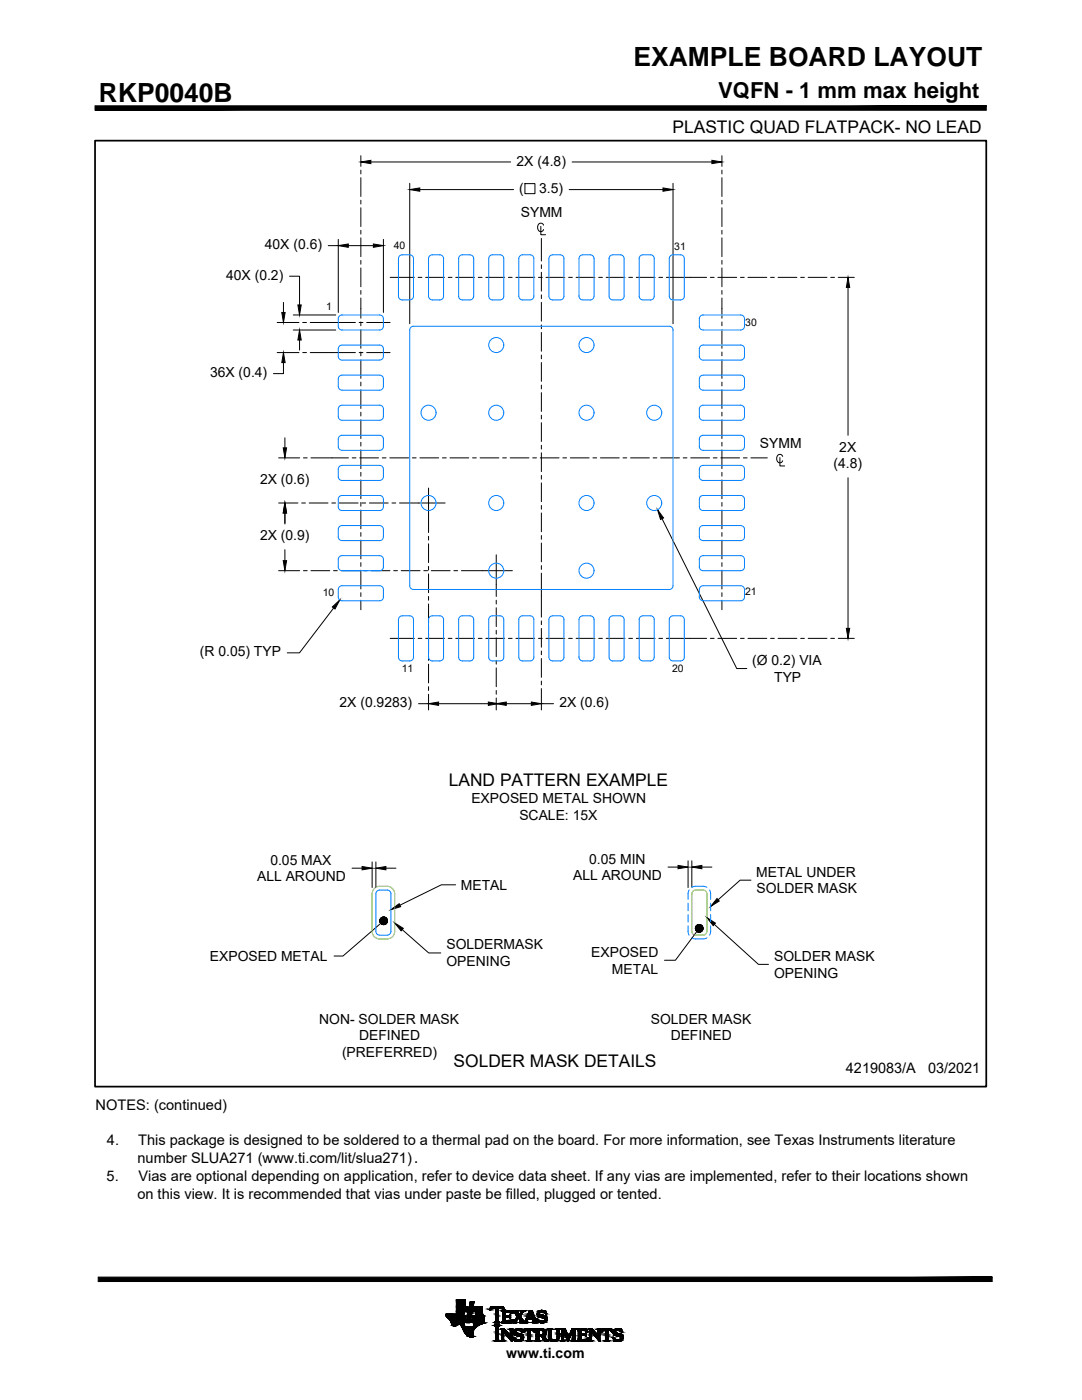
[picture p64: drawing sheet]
<svg xmlns="http://www.w3.org/2000/svg" width="216mm" height="279mm" viewBox="0 0 216 279" stroke-linecap="round" stroke-linejoin="round" font-family="sans-serif">
<defs><g id="words">
<g font-size="5.3">
<text x="126.4" y="13.2">EXAMPLE BOARD LAYOUT</text>
<text x="19.7" y="20.3">RKP0040B</text>
</g>
<text font-size="4.4" x="143.3" y="19.6">VQFN - 1 mm max height</text>
<g font-size="3.5">
<text x="134.2" y="26.5">PLASTIC QUAD FLATPACK- NO LEAD</text>
<text x="89.6" y="156.8">LAND PATTERN EXAMPLE</text>
<text x="90.5" y="213">SOLDER MASK DETAILS</text>
</g>
<g font-size="2.9">
<text x="168.8" y="214.1">4219083/A</text>
<text x="185.2" y="214.1">03/2021</text>
<text x="19.1" y="221.6">NOTES: (continued)</text>
<text x="21.3" y="228.6">4.</text>
<text x="27.4" y="232.1">number SLUA271 (www.ti.com/lit/slua271).</text>
<text x="27.6" y="228.6">This package is designed to be soldered to a thermal pad on the board. For more information, see Texas Instruments literature</text>
<text x="21.3" y="235.7">5.</text>
<text x="27.4" y="239.2">on this view. It is recommended that vias under paste be filled, plugged or tented.</text>
<text x="27.6" y="235.7">Vias are optional depending on application, refer to device data sheet. If any vias are implemented, refer to their locations shown</text>
</g>
<g font-size="2.8">
<text x="103.1" y="33">2X (4.8)</text>
<text x="103.6" y="38.5">(</text>
<text x="107.6" y="38.5">3.5)</text>
<text x="103.9" y="43.2">SYMM</text>
<text x="52.8" y="49.7">40X (0.6)</text>
<text x="45.1" y="55.8">40X (0.2)</text>
<text x="41.9" y="75.3">36X (0.4)</text>
<text x="151.6" y="89.4">SYMM</text>
<text x="166.3" y="93.5">(4.8)</text>
<text x="167.5" y="90.1">2X</text>
<text x="51.9" y="96.6">2X (0.6)</text>
<text x="51.9" y="107.8">2X (0.9)</text>
<text x="39.9" y="131">(R 0.05) TYP</text>
<text x="150.1" y="132.8">(Ø 0.2) VIA</text>
<text x="154.5" y="136.1">TYP</text>
<text x="67.8" y="141.1">2X (0.9283)</text>
<text x="111.6" y="141.1">2X (0.6)</text>
<text x="94.1" y="160.3">EXPOSED METAL SHOWN</text>
<text x="103.6" y="163.6">SCALE: 15X</text>
<text x="54" y="172.6">0.05 MAX</text>
<text x="117.6" y="172.3">0.05 MIN</text>
<text x="51.3" y="175.9">ALL AROUND</text>
<text x="92" y="177.6">METAL</text>
<text x="114.3" y="175.7">ALL AROUND</text>
<text x="150.9" y="175">METAL UNDER</text>
<text x="151" y="178.3">SOLDER MASK</text>
<text x="41.9" y="191.8">EXPOSED METAL</text>
<text x="89.1" y="189.5">SOLDERMASK</text>
<text x="118" y="191">EXPOSED</text>
<text x="154.5" y="191.8">SOLDER MASK</text>
<text x="89.1" y="192.8">OPENING</text>
<text x="122.1" y="194.3">METAL</text>
<text x="154.5" y="195.1">OPENING</text>
<text x="63.7" y="204.3">NON- SOLDER MASK</text>
<text x="71.6" y="207.6">DEFINED</text>
<text x="129.9" y="204.3">SOLDER MASK</text>
<text x="133.8" y="207.6">DEFINED</text>
<text x="68.2" y="211">(PREFERRED)</text>
<text x="101" y="271.1">www.ti.com</text>
</g>
<g font-size="2.1">
<text x="78.6" y="49.8">40</text>
<text x="134.5" y="49.9">31</text>
<text x="65.1" y="61.9">1</text>
<text x="148.7" y="65.1">30</text>
<text x="64.4" y="118.9">10</text>
<text x="148.7" y="118.8">21</text>
<text x="80.2" y="134.1">11</text>
<text x="134.1" y="134.1">20</text>
</g>
</g></defs>
<g fill="#000" stroke="#000" stroke-width=".2">
<path d="M72 32.3l2-.3v.7zM81.8 37.8l2-.3v.7zM132.3 37.5l2 .3-2 .4zM142 32l2.1 .3-2.1 .4zM67.5 49l2-.3v.7zM74.5 48.7l2 .3-2 .4zM169.2 55.4l.3 2h-.6zM56.2 62.4h.7l-.3 2zM56.6 70.4l.3 2h-.7zM59.4 60.9h.7l-.3 2zM59.8 65.9l.3 2h-.7zM56.5 89.4h.7l-.4 2z"/>
<path d="M56.8 100.4l.4 2h-.7zM56.5 111.9h.7l-.4 2zM131.2 101.7l1.2 1.7-.6 .3zM66.3 121.1l1.5-1.4-1 1.8zM168.9 125.4h.6l-.3 2zM85.5 140.4l2-.3v.7zM97.4 140.1l2 .3-2 .4zM99 140.4l2-.3v.7zM106 140.1l2 .3-2 .4zM72.3 172.9l2 .4-2 .3zM75 173.3l2-.4v.7zM135.3 172.7l2 .3-2 .4z"/>
<path d="M138 173l2-.3v.7zM143.1 179.3l.4 .5-1.7 1.1zM76.6 183.8l.5-.5zM78 181.5l1.7-1.1 .2 .5zM78.8 184.2l1.7 1.1-.5 .5zM140 184.7l-.5 .6zM141 183.1l1.8 1.1-.5 .5zM92.5 265.5h2zM94 266.8h.2zM94 266.8h.1zM94.4 263.9h2.2zM94.4 264h2.2z"/>
<path d="M94.5 264h.1zM97.7 261.4h.1zM101.5 262.6h.4zM102.1 262.1h.1zM102.2 263.4h.1zM102.6 263.6h.4zM102.7 261.9h.6zM103.1 263h.3zM104.4 265.8h.1zM107.9 262.9h1.2zM108 266.4h.8zM108.1 264h.2z"/>
<path d="M108.1 263h1zM108.7 267.6h.7zM109 267.7h.1zM113.2 267.6h.2zM116.6 266.2h.4zM116.9 265.6h.3zM117.2 265.8h.1zM117.3 267.1h.1zM119.9 265.8h.1zM123.3 267.7h.1z"/>
<path d="M19 21.1v.9l177.8-.9zM19 22l177.8-.9v.9z"/>
<path d="M75.8 183.7l.8 .1zM75.8 183.8h.8zM75.8 183.9l.8-.1z"/>
<path d="M75.8 183.9l.8-.1zM75.8 184l.8-.2zM75.9 184.1l.7-.3z"/>
<path d="M75.9 183.5l.7 .3zM75.8 183.6l.8 .2zM75.8 183.6l.8 .2z"/>
<path d="M75.9 184.1l.7-.3zM75.9 184.2l.7-.4zM76 184.3l.6-.5z"/>
<path d="M76 183.3l.6 .5zM75.9 183.4l.7 .4zM75.9 183.4l.7 .4z"/>
<path d="M76.6 183.8l-.5 .6zM76.6 183.8l-.4 .6zM76.6 183.8l-.4 .6z"/>
<path d="M76.1 183.2l.5 .6zM76 183.3l.6 .5zM76 183.3l.6 .5z"/>
<path d="M76.6 183.8l-.4 .6zM76.6 183.8l-.2 .7zM76.6 183.8l-.2 .7z"/>
<path d="M76.2 183.1l.4 .7zM76.2 183.1l.4 .7zM76.1 183.2l.5 .6z"/>
<path d="M76.6 183.8l-.1 .7zM76.6 183.8v.7zM76.6 183.8v.7z"/>
<path d="M76.5 183l.1 .8zM76.4 183l.2 .8zM76.3 183.1l.3 .7z"/>
<path d="M76.6 183.8v.7zM76.6 183.8l.2 .7zM76.6 183.8l.3 .7z"/>
<path d="M76.7 183l-.1 .8zM76.6 183v.8zM76.5 183l.1 .8z"/>
<path d="M76.6 183.8l.3 .6zM76.6 183.8l.3 .6zM76.6 183.8l.4 .5z"/>
<path d="M76.9 183.1l-.3 .7zM76.8 183.1l-.2 .7zM76.8 183l-.2 .8z"/>
<path d="M76.6 183.8l.4 .5zM76.6 183.8l.5 .5zM76.6 183.8l.6 .4z"/>
<path d="M77.1 183.2l-.5 .6zM77 183.2l-.4 .6zM77 183.1l-.4 .7z"/>
<path d="M76.6 183.8l.6 .3zM76.6 183.8l.6 .3zM76.6 183.8l.7 .2z"/>
<path d="M76.6 183.8l.7-.3zM76.6 183.8l.6-.4zM76.6 183.8l.6-.5z"/>
<path d="M76.6 183.8l.7 .2zM76.6 183.8l.7 .1zM76.6 183.8h.7z"/>
<path d="M76.6 183.8h.7zM76.6 183.8l.7-.2zM76.6 183.8l.7-.3z"/>
<path d="M138.8 185.2l.7 .1zM138.8 185.2l.7 .1zM138.8 185.3h.7z"/>
<path d="M138.8 185.4l.7-.1zM138.8 185.5l.7-.2zM138.8 185.5l.7-.2z"/>
<path d="M138.8 185.6l.7-.3zM138.9 185.7l.6-.4zM138.9 185.7l.6-.4z"/>
<path d="M138.8 185l.7 .3zM138.8 185l.7 .3zM138.8 185.1l.7 .2z"/>
<path d="M139 185.8l.5-.5zM139.5 185.3l-.4 .6zM139.5 185.3l-.4 .6z"/>
<path d="M139 184.8l.5 .5zM138.9 184.8l.6 .5zM138.9 184.9l.6 .4z"/>
<path d="M139.5 185.3l-.3 .7zM139.5 185.3l-.3 .7zM139.5 185.3l-.2 .7z"/>
<path d="M139.1 184.7l.4 .6zM139 184.7l.5 .6zM139 184.8l.5 .5z"/>
<path d="M139.5 185.3l-.1 .7zM139.5 185.3v.7zM139.5 185.3v.7z"/>
<path d="M139.3 184.6l.2 .7zM139.2 184.6l.3 .7zM139.1 184.6l.4 .7z"/>
<path d="M139.5 185.3v.7zM139.5 185.3l.2 .7zM139.5 185.3l.2 .7z"/>
<path d="M139.5 184.5v.8zM139.4 184.5l.1 .8zM139.3 184.5l.2 .8z"/>
<path d="M139.5 185.3l.3 .7zM139.5 185.3l.3 .7zM139.5 185.3l.5 .6z"/>
<path d="M139.7 184.5l-.2 .8zM139.6 184.5l-.1 .8zM139.6 184.5l-.1 .8z"/>
<path d="M139.5 185.3l.5 .5zM139.5 185.3l.5 .5zM139.5 185.3l.6 .4z"/>
<path d="M139.9 184.6l-.4 .7zM139.8 184.6l-.3 .7zM139.8 184.6l-.3 .7z"/>
<path d="M139.5 185.3l.7 .4zM139.5 185.3l.7 .4zM139.5 185.3l.7 .3z"/>
<path d="M139.5 185.3l.6-.5zM139.5 185.3l.6-.5zM140 184.7l-.5 .6z"/>
<path d="M139.5 185.3l.7 .2zM139.5 185.3l.8 .1zM139.5 185.3l.8 .1z"/>
<path d="M139.5 185.3l.7-.2zM139.5 185.3l.7-.3zM139.5 185.3l.7-.3z"/>
<path d="M139.5 185.3l.8-.1zM139.5 185.3l.8-.1zM139.5 185.3l.7-.2z"/>
<path d="M19.6 254.9v.9l178.4-.9zM19.6 255.8l178.4-.9v.9z"/>
<path d="M91.1 259.4h1.8zM91.1 259.4h1.8z"/>
<path d="M91.1 259.4h1.8zM91.1 259.4h1.8z"/>
<path d="M91.1 259.4h1.8zM91.1 259.4h1.8z"/>
<path d="M91.1 259.4h1.8zM91.1 259.4h1.8z"/>
<path d="M91.1 259.4h1.8zM91.1 259.4h1.8z"/>
<path d="M91.1 259.4h1.8zM91.1 259.4h1.8z"/>
<path d="M91.1 259.4h1.8zM91.1 259.4h1.8z"/>
<path d="M91.1 259.4h1.8zM91.1 259.4h1.8z"/>
<path d="M91.1 259.4h1.8zM91.1 259.4h1.8z"/>
<path d="M91.1 259.4l1.8 .1zM91.1 259.4l1.8 .1z"/>
<path d="M91.1 259.5h1.8zM91.1 259.5h1.8z"/>
<path d="M91.1 259.5h1.8zM91.1 259.5h1.8z"/>
<path d="M91.1 259.5h1.8zM91.1 259.5h1.8z"/>
<path d="M91.1 259.5h1.8zM91.1 259.5h1.8z"/>
<path d="M91.1 259.5h1.8zM91.1 259.5h1.8z"/>
<path d="M91.1 259.5h1.8zM91.1 259.5h1.8z"/>
<path d="M91.1 259.5l1.8 .1zM91.1 259.5l1.8 .1z"/>
<path d="M91.1 259.6h1.8zM91.1 259.6h1.8z"/>
<path d="M91.1 259.6h1.8zM91.1 259.6h1.8z"/>
<path d="M91.1 259.6h1.8zM91.1 259.6h1.8z"/>
<path d="M91.1 259.6l1.8 .1zM91.1 259.6l1.8 .1z"/>
<path d="M91.1 259.7h1.8zM91.1 259.7h1.8z"/>
<path d="M91.1 259.7h1.8zM91.1 259.7h1.8z"/>
<path d="M91.1 259.7h1.8zM91.1 259.7h1.8z"/>
<path d="M91.1 259.7h1.8zM91.1 259.7h1.8z"/>
<path d="M91.1 259.7l1.8 .1zM91.1 259.7l1.8 .1z"/>
<path d="M91.1 259.8h1.8zM91.1 259.8h1.8z"/>
<path d="M91.1 259.8h1.8zM91.1 259.8h1.8z"/>
<path d="M91.1 259.8h1.8zM91.1 259.8h1.8z"/>
<path d="M91.1 259.8l1.8 .1zM91.1 259.8l1.8 .1z"/>
<path d="M91.1 259.9h1.8zM91.1 259.9h1.8z"/>
<path d="M91.1 259.9l1.8 .1zM91.1 259.9l1.8 .1z"/>
<path d="M91.1 260l1.8 .1zM91.1 260l1.8 .1z"/>
<path d="M93.8 260h.7zM93.8 260h.7zM93.8 260h.7zM93.8 260h.7z"/>
<path d="M93.8 259.9h.8zM93.8 259.9l.7 .1zM93.8 260h.7zM93.8 260h.7z"/>
<path d="M93.8 259.9h.8zM93.8 259.9h.8zM93.8 259.9h.8zM93.8 259.9h.8z"/>
<path d="M93.8 259.9h.8zM93.8 259.9h.8zM93.8 259.9h.8zM93.8 259.9h.8z"/>
<path d="M93.8 259.9h.8zM93.8 259.9h.8zM93.8 259.9h.8zM93.8 259.9h.8z"/>
<path d="M93.9 259.8h.7zM93.9 259.8l.7 .1zM93.8 259.9h.8zM93.8 259.9h.8z"/>
<path d="M93.9 259.8h.7zM93.9 259.8h.7zM93.9 259.8h.7zM93.9 259.8h.7z"/>
<path d="M93.9 259.8h.7zM93.9 259.8h.7zM93.9 259.8h.7zM93.9 259.8h.7z"/>
<path d="M93.9 259.8h.7zM93.9 259.8h.7zM93.9 259.8h.7zM93.9 259.8h.7z"/>
<path d="M93.9 259.8h.7zM93.9 259.8h.7zM93.9 259.8h.7zM93.9 259.8h.7z"/>
<path d="M90 264h2.7zM90 264h2.7z"/>
<path d="M90.6 264.6h.2zM90.6 264.6h.1z"/>
<path d="M90.6 264.6h.2zM90.6 264.6h.2z"/>
<path d="M90.6 264.6h.2zM90.6 264.6h.2z"/>
<path d="M90.6 264.6h.2zM90.6 264.6h.2z"/>
<path d="M90.6 264.6h.2zM90.6 264.6h.2z"/>
<path d="M90.5 264.6h.3zM90.5 264.6h.3z"/>
<path d="M90.5 264.6h.3zM90.5 264.6h.3z"/>
<path d="M90.5 264.6h.4zM90.5 264.6h.3z"/>
<path d="M90.5 264.6h.4zM90.5 264.6h.4z"/>
<path d="M90.5 264.6h.4zM90.5 264.6h.4z"/>
<path d="M90.4 264.6h.5zM90.4 264.6h.5z"/>
<path d="M90.4 264.6h.5zM90.4 264.6h.5z"/>
<path d="M90.4 264.5h.6zM90.4 264.5l.5 .1z"/>
<path d="M90.4 264.5h.6zM90.4 264.5h.6zM90.4 264.5h.6zM90.4 264.5h.6z"/>
<path d="M90.3 264.5h.7zM90.3 264.5h.7z"/>
<path d="M90.3 264.5h.7zM90.3 264.5h.7z"/>
<path d="M90.3 264.5h.7zM90.3 264.5h.7z"/>
<path d="M90.3 264.4h.8zM90.3 264.4l.7 .1z"/>
<path d="M90.3 264.4h.8zM90.3 264.4h.8z"/>
<path d="M90.2 264.4h.9zM90.2 264.4h.9z"/>
<path d="M90.2 264.4h.9zM90.2 264.4h.9z"/>
<path d="M90.2 264.3h1zM90.2 264.3l.9 .1z"/>
<path d="M90.2 264.3h1zM90.2 264.3h1z"/>
<path d="M90.2 264.3h1zM90.2 264.3h1z"/>
<path d="M90.2 264.2h1.1zM90.2 264.2l1 .1z"/>
<path d="M90.2 264.2h1.1zM90.2 264.2h1.1z"/>
<path d="M90.1 264.2h1.2zM90.1 264.2h1.2z"/>
<path d="M90.1 264.2h1.2zM90.1 264.2h1.2z"/>
<path d="M90.1 264.2h1.3zM90.1 264.2h1.2z"/>
<path d="M90.1 264.2h1.3zM90.1 264.2h1.3z"/>
<path d="M90.1 264.2h1.3zM90.1 264.2h1.3z"/>
<path d="M90.1 264.2h1.4zM90.1 264.2h1.3z"/>
<path d="M90.1 264.2h1.4zM90.1 264.2h1.4z"/>
<path d="M90.1 264.2h1.4zM90.1 264.2h1.4z"/>
<path d="M89 262.6h3.5zM89 262.6h3.5z"/>
<path d="M89 262.6h3.5zM89 262.6h3.5z"/>
<path d="M89 262.6h3.5zM89 262.6h3.5z"/>
<path d="M89 262.6h3.5zM89 262.6h3.5z"/>
<path d="M89 262.6h3.5zM89 262.6h3.5z"/>
<path d="M89 262.5h3.5zM89 262.5l3.5 .1z"/>
<path d="M89 262.5h3.5zM89 262.5h3.5z"/>
<path d="M89 262.5h3.5zM89 262.5h3.5z"/>
<path d="M89 262.5h3.5zM89 262.5h3.5z"/>
<path d="M89 262.5h3.5zM89 262.5h3.5z"/>
<path d="M89 262.5h3.5zM89 262.5h3.5z"/>
<path d="M89 262.4h3.5zM89 262.4l3.5 .1z"/>
<path d="M89 262.4h3.5zM89 262.4h3.5z"/>
<path d="M89 262.4h3.5zM89 262.4h3.5z"/>
<path d="M89 262.3h3.5zM89 262.3h3.5z"/>
<path d="M89 262.3h3.5zM89 262.3l3.5 .1z"/>
<path d="M91.1 262.3h1.4zM91.1 262.3h1.4z"/>
<path d="M91.1 262.3h1.4zM91.1 262.3h1.4z"/>
<path d="M89 262.3h3.5zM89 262.3h3.5z"/>
<path d="M91.1 262.2h1.4zM91.1 262.2h1.4z"/>
<path d="M91.1 262.2l1.4 .1zM91.1 262.2l1.4 .1z"/>
<path d="M91.1 262.3h1.4zM91.1 262.3h1.4z"/>
<path d="M91.1 262.2h1.4zM91.1 262.2h1.4z"/>
<path d="M91.1 262.2h1.4zM91.1 262.2h1.4z"/>
<path d="M91.1 262.2h1.4zM91.1 262.2h1.4z"/>
<path d="M91.1 262.2h1.5zM91.1 262.2h1.4z"/>
<path d="M91.1 262.2h1.5zM91.1 262.2h1.5z"/>
<path d="M91.1 262.1h1.5zM91.1 262.1l1.5 .1z"/>
<path d="M91.1 262.1h1.5zM91.1 262.1h1.5z"/>
<path d="M91.1 262.1h1.5zM91.1 262.1h1.5z"/>
<path d="M91.1 262h1.5zM91.1 262l1.5 .1z"/>
<path d="M91.1 262h1.5zM91.1 262h1.5z"/>
<path d="M91.1 262h1.5zM91.1 262h1.5z"/>
<path d="M91.1 261.9h1.5zM91.1 261.9l1.5 .1z"/>
<path d="M91.1 261.9h1.5zM91.1 261.9h1.5z"/>
<path d="M91.1 261.9h1.5zM91.1 261.9h1.5z"/>
<path d="M91.1 261.9h1.5zM91.1 261.9h1.5z"/>
<path d="M91.1 261.8h1.5zM91.1 261.8h1.5z"/>
<path d="M91.1 261.8h1.5zM91.1 261.8l1.5 .1z"/>
<path d="M91.1 261.8h1.5zM91.1 261.8h1.5z"/>
<path d="M91.1 261.8h1.5zM91.1 261.8h1.5z"/>
<path d="M91.1 261.8h1.5zM91.1 261.8h1.5z"/>
<path d="M91.1 261.8h1.5zM91.1 261.8h1.5z"/>
<path d="M91.1 261.8h1.5zM91.1 261.8h1.5z"/>
<path d="M91.1 261.7h1.5zM91.1 261.7l1.5 .1z"/>
<path d="M91.1 261.7h1.5zM91.1 261.7h1.5z"/>
<path d="M91.1 261.7h1.5zM91.1 261.7h1.5z"/>
<path d="M91.9 264.4h.7zM91.9 264.4h.7z"/>
<path d="M91.9 264.4h.7zM91.9 264.4h.7z"/>
<path d="M91.9 264.4h.7zM91.9 264.4h.7z"/>
<path d="M91.9 264.4h.7zM91.9 264.4h.7z"/>
<path d="M91.8 264.3h.8zM91.8 264.3h.8z"/>
<path d="M91.9 264.3h.7zM91.9 264.3l.7 .1z"/>
<path d="M92 264.4l.6 .1zM92 264.4l.6 .1z"/>
<path d="M91.8 264.3h.8zM91.8 264.3h.8z"/>
<path d="M92 264.5h.7zM92 264.5h.7z"/>
<path d="M91.8 264.3h.8zM91.8 264.3h.8z"/>
<path d="M91.8 264.2h.9zM91.8 264.2l.8 .1z"/>
<path d="M92 264.5h.7zM92 264.5h.7z"/>
<path d="M92 264.5h.7zM92 264.5h.7z"/>
<path d="M91.7 264.2h1zM91.7 264.2h1z"/>
<path d="M91.7 264.2h1zM91.7 264.2h1z"/>
<path d="M91.7 264.2h1zM91.7 264.2h1z"/>
<path d="M91.6 264.2h1.1zM91.6 264.2h1.1z"/>
<path d="M91.6 264.2h1.1zM91.6 264.2h1.1z"/>
<path d="M92 264.5h.7zM92 264.5h.7z"/>
<path d="M91.5 264.2h1.2zM91.5 264.2h1.2z"/>
<path d="M91.6 264.2h1.1zM91.6 264.2h1.1z"/>
<path d="M92 264.5l.7 .1zM92 264.5l.7 .1z"/>
<path d="M90.1 264.1h2.6zM90.1 264.1l2.6 .1z"/>
<path d="M92 264.6h.7zM92 264.6h.7z"/>
<path d="M90.1 264.1h2.6zM90.1 264.1h2.6z"/>
<path d="M92.1 264.6h.6zM92.1 264.6h.6z"/>
<path d="M92.1 264.6h.6zM92.1 264.6h.6z"/>
<path d="M90.1 264h2.6zM90.1 264l2.6 .1z"/>
<path d="M92.1 264.6l.6 .1zM92.1 264.6l.6 .1z"/>
<path d="M90 264h2.7zM90 264h2.7z"/>
<path d="M92.1 264.7h.6zM92.1 264.7h.6z"/>
<path d="M90 263.9h2.7zM90 263.9l2.7 .1z"/>
<path d="M90 263.9h2.7zM90 263.9h2.7z"/>
<path d="M90 263.9h2.7zM90 263.9h2.7z"/>
<path d="M90 263.9h2.7zM90 263.9h2.7z"/>
<path d="M90 263.9h2.7zM90 263.9h2.7z"/>
<path d="M90 263.9h2.7zM90 263.9h2.7z"/>
<path d="M90 263.9h2.7zM90 263.9h2.7z"/>
<path d="M90 263.9h2.7zM90 263.9h2.7z"/>
<path d="M92.1 264.7h.7zM92.1 264.7h.7z"/>
<path d="M90 263.8h2.7zM90 263.8l2.7 .1z"/>
<path d="M90 263.8h2.7zM90 263.8h2.7z"/>
<path d="M90 263.8h2.7zM90 263.8h2.7z"/>
<path d="M90 263.8h2.7zM90 263.8h2.7z"/>
<path d="M90 263.8h2.7zM90 263.8h2.7z"/>
<path d="M89.9 263.7h2.9zM89.9 263.7l2.8 .1z"/>
<path d="M89.9 263.7h2.9zM89.9 263.7h2.9z"/>
<path d="M89.9 263.7h2.9zM89.9 263.7h2.9z"/>
<path d="M92.1 264.7h.7zM92.1 264.7h.7z"/>
<path d="M89.9 263.7h2.9zM89.9 263.7h2.9z"/>
<path d="M89.9 263.7h2.9zM89.9 263.7h2.9z"/>
<path d="M89.9 263.6h2.9zM89.9 263.6l2.9 .1z"/>
<path d="M92.1 264.7h.7zM92.1 264.7h.7z"/>
<path d="M89.9 263.6h2.9zM89.9 263.6h2.9z"/>
<path d="M89.9 263.6h2.9zM89.9 263.6h2.9z"/>
<path d="M92.1 264.7h.7zM92.1 264.7h.7z"/>
<path d="M89.9 263.5h2.9zM89.9 263.5l2.9 .1z"/>
<path d="M89.8 263.5h3zM89.8 263.5h3z"/>
<path d="M89.8 263.5h3zM89.8 263.5h3z"/>
<path d="M89.8 263.5h3zM89.8 263.5h3z"/>
<path d="M89.8 263.4h3zM89.8 263.4l3 .1z"/>
<path d="M89.8 263.4h3zM89.8 263.4h3z"/>
<path d="M92.1 264.7l.8 .1zM92.1 264.7l.8 .1z"/>
<path d="M89.7 263.4h3.1zM89.7 263.4h3.1z"/>
<path d="M89.7 263.3h3.1zM89.7 263.3l3.1 .1z"/>
<path d="M89.6 263.2h3.3zM89.6 263.2l3.2 .1z"/>
<path d="M92.1 264.8h.8zM92.1 264.8h.8z"/>
<path d="M91.1 260.1h1.8zM91.1 260.1h1.8z"/>
<path d="M91.1 260.1l1.8 .1zM91.1 260.1l1.8 .1z"/>
<path d="M91.1 260.2h1.8zM91.1 260.2h1.8z"/>
<path d="M91.1 260.2l1.8 .1zM91.1 260.2l1.8 .1z"/>
<path d="M91.1 260.3l1.8 .1zM91.1 260.3l1.8 .1z"/>
<path d="M91.1 260.4h1.8zM91.1 260.4h1.8z"/>
<path d="M91.1 260.4h1.8zM91.1 260.4h1.8z"/>
<path d="M91.1 260.4l1.8 .1zM91.1 260.4l1.8 .1z"/>
<path d="M91.1 260.5h1.8zM91.1 260.5h1.8z"/>
<path d="M91.1 260.5l1.8 .1zM91.1 260.5l1.8 .1z"/>
<path d="M91.1 260.6h1.8zM91.1 260.6h1.8z"/>
<path d="M91.1 260.6h1.8zM91.1 260.6h1.8z"/>
<path d="M91.1 260.6l1.8 .1zM91.1 260.6l1.8 .1z"/>
<path d="M91.1 260.7h1.8zM91.1 260.7h1.8z"/>
<path d="M91.1 260.7h1.8zM91.1 260.7h1.8z"/>
<path d="M91.1 260.7l1.8 .1zM91.1 260.7l1.8 .1z"/>
<path d="M91.1 260.8h1.8zM91.1 260.8h1.8z"/>
<path d="M91.1 260.8h1.8zM91.1 260.8h1.8z"/>
<path d="M91.1 260.8h1.8zM91.1 260.8h1.8zM91.1 260.8h1.8zM91.1 260.8h1.8z"/>
<path d="M89.5 263.2h3.4zM89.5 263.2h3.4zM89.6 263.2h3.3zM89.6 263.2h3.3z"/>
<path d="M89.5 263.1h3.4zM89.5 263.1l3.4 .1z"/>
<path d="M92.1 264.8h.8zM92.1 264.8h.8z"/>
<path d="M92.1 264.8h.8zM92.1 264.8h.8z"/>
<path d="M89.4 263h3.5zM89.4 263l3.5 .1z"/>
<path d="M89.3 263h3.6zM89.3 263h3.6z"/>
<path d="M89.3 263h3.6zM89.3 263h3.6z"/>
<path d="M89.3 262.9h3.6zM89.3 262.9l3.6 .1z"/>
<path d="M89.2 262.9h3.7zM89.2 262.9h3.7z"/>
<path d="M89.2 262.9h3.7zM89.2 262.9h3.7z"/>
<path d="M89.2 262.8h3.7zM89.2 262.8l3.7 .1z"/>
<path d="M92.2 264.8h.8zM92.2 264.8h.8z"/>
<path d="M89.2 262.8h3.7zM89.2 262.8h3.7z"/>
<path d="M89.1 262.8h3.8zM89.1 262.8h3.8z"/>
<path d="M89.1 262.8h3.8zM89.1 262.8h3.8z"/>
<path d="M89.1 262.8h3.8zM89.1 262.8h3.8z"/>
<path d="M89.1 262.8h3.9zM89.1 262.8h3.8z"/>
<path d="M89.1 262.7h3.9zM89.1 262.7l3.9 .1z"/>
<path d="M89.1 262.7h3.9zM89.1 262.7h3.9zM89.1 262.7h3.9zM89.1 262.7h3.9z"/>
<path d="M89.1 262.7h3.9zM89.1 262.7h3.9z"/>
<path d="M89.1 262.7h3.9zM89.1 262.7h3.9z"/>
<path d="M92.2 264.8h.8zM92.2 264.8h.8z"/>
<path d="M89 262.6h4zM89 262.6l4 .1z"/>
<path d="M89 262.6h4zM89 262.6h4z"/>
<path d="M89 262.6h4zM89 262.6h4z"/>
<path d="M89 262.6h4zM89 262.6h4z"/>
<path d="M89 262.6h4zM89 262.6h4z"/>
<path d="M92.2 264.8h.9zM92.2 264.8h.9z"/>
<path d="M92.2 264.8h.9zM92.2 264.8h.9z"/>
<path d="M92.2 264.8h.9zM92.2 264.8h.9z"/>
<path d="M92.2 264.8h1zM92.2 264.8h1z"/>
<path d="M91.1 261.7h2.1zM91.1 261.7h2.1z"/>
<path d="M91.1 261.7h2.1zM91.1 261.7h2.1z"/>
<path d="M91.1 261.7h2.1zM91.1 261.7h2.1z"/>
<path d="M92.2 264.8h1zM92.2 264.8h1z"/>
<path d="M91.1 261.7h2.1zM91.1 261.7h2.1z"/>
<path d="M91.1 261.7h2.1zM91.1 261.7h2.1z"/>
<path d="M91.1 261.7h2.1zM91.1 261.7h2.1z"/>
<path d="M91.1 261.7h2.1zM91.1 261.7h2.1z"/>
<path d="M91.1 261.6h2.1zM91.1 261.6l2.1 .1z"/>
<path d="M91.1 261.6h2.1zM91.1 261.6h2.1z"/>
<path d="M91.1 261.6h2.1zM91.1 261.6h2.1z"/>
<path d="M91.1 261.6h2.1zM91.1 261.6h2.1z"/>
<path d="M91.1 261.5h2.1zM91.1 261.5l2.1 .1z"/>
<path d="M91.1 261.5h2.1zM91.1 261.5h2.1z"/>
<path d="M92.2 264.8l1.1 .1zM92.2 264.8l1.1 .1z"/>
<path d="M91.1 261.4h2.1zM91.1 261.4l2.1 .1z"/>
<path d="M91.1 261.4h2.1zM91.1 261.4h2.1z"/>
<path d="M91.1 261.4h2.1zM91.1 261.4h2.1z"/>
<path d="M91.1 261.3h2.1zM91.1 261.3l2.1 .1z"/>
<path d="M91.1 261.3h2.1zM91.1 261.3h2.1z"/>
<path d="M91.1 261.2h2.2zM91.1 261.2l2.1 .1z"/>
<path d="M92.2 264.9h1.2zM92.2 264.9h1.2z"/>
<path d="M91.1 261.2h2.2zM91.1 261.2h2.2z"/>
<path d="M91.1 261.1h2.2zM91.1 261.1l2.2 .1z"/>
<path d="M91.1 261h2.2zM91.1 261h2.2z"/>
<path d="M91.1 261h2.2zM91.1 261l2.2 .1z"/>
<path d="M91.1 261h2.2zM91.1 261h2.2z"/>
<path d="M91.1 261h2.2zM91.1 261h2.2z"/>
<path d="M91.1 260.9h2.2zM91.1 260.9l2.2 .1z"/>
<path d="M91.1 260.9h2.2zM91.1 260.9h2.2z"/>
<path d="M91.1 260.9h2.2zM91.1 260.9h2.2z"/>
<path d="M91.1 260.8h2.2zM91.1 260.8l2.2 .1z"/>
<path d="M91.1 260.8h2.2zM91.1 260.8h2.2z"/>
<path d="M91.1 260.8h2.2zM91.1 260.8h2.2z"/>
<path d="M91.1 260.8h2.2zM91.1 260.8h2.2z"/>
<path d="M91.1 260.8h2.2zM91.1 260.8h2.2z"/>
<path d="M91.1 260.8h2.2zM91.1 260.8h2.2z"/>
<path d="M92.2 264.9h1.3zM92.2 264.9h1.3z"/>
<path d="M92.2 264.9h1.4zM92.2 264.9h1.4z"/>
<path d="M92.2 264.9h1.5zM92.2 264.9h1.5z"/>
<path d="M93 263.9l.8 .1zM93 263.9l.8 .1z"/>
<path d="M93 263.9h.8zM93 263.9h.8z"/>
<path d="M93 263.9h.8zM93 263.9h.8z"/>
<path d="M93 263.9h.8zM93 263.9h.8z"/>
<path d="M93.1 263.9h.7zM93.1 263.9h.7zM93 263.9h.8zM93 263.9h.8z"/>
<path d="M93.1 263.9h.7zM93.1 263.9h.7zM93.1 263.9h.7zM93.1 263.9h.7z"/>
<path d="M93.1 263.8h.7zM93.1 263.8l.7 .1zM93.1 263.9h.7zM93.1 263.9h.7z"/>
<path d="M93.1 263.8h.7zM93.1 263.8h.7zM93.1 263.8h.7zM93.1 263.8h.7z"/>
<path d="M93.1 263.8h.7zM93.1 263.8h.7zM93.1 263.8h.7zM93.1 263.8h.7z"/>
<path d="M93.1 263.7h.7zM93.1 263.7l.7 .1zM93.1 263.8h.7zM93.1 263.8h.7z"/>
<path d="M93.1 263.7h.7zM93.1 263.7h.7zM93.1 263.7h.7zM93.1 263.7h.7z"/>
<path d="M93.1 263.7h.7zM93.1 263.7h.7zM93.1 263.7h.7zM93.1 263.7h.7z"/>
<path d="M93.1 263.6h.7zM93.1 263.6l.7 .1zM93.1 263.7h.7zM93.1 263.7h.7z"/>
<path d="M93.1 263.6h.7zM93.1 263.6h.7zM93.1 263.6h.7zM93.1 263.6h.7z"/>
<path d="M93.1 263.5h.7zM93.1 263.5l.7 .1zM93.1 263.6h.7zM93.1 263.6h.7z"/>
<path d="M93.1 263.5h.8zM93.1 263.5h.7zM93.1 263.5h.7zM93.1 263.5h.7z"/>
<path d="M93.2 263.4h.7zM93.2 263.4l.7 .1zM93.1 263.5h.8zM93.1 263.5h.8z"/>
<path d="M93.2 263.3h.7zM93.2 263.3l.7 .1zM93.2 263.4h.7zM93.2 263.4h.7z"/>
<path d="M93.2 263.2l.7 .1v-.1zM93.2 263.2l.7 .1h-.7zM93.2 263.3h.7zM93.2 263.3h.7z"/>
<path d="M93.2 263.1l.7 .1v-.1zM93.2 263.1l.7 .1h-.7zM93.2 263.2h.7zM93.2 263.2h.7z"/>
<path d="M93.2 263l.7 .1 .1-.1zM93.2 263l.7 .1h-.7zM93.2 263.1h.7zM93.2 263.1h.7z"/>
<path d="M93.3 262.8l.7 .2v-.2zM93.3 262.8l.7 .2h-.8zM93.2 263h.8zM93.2 263h.8z"/>
<path d="M93.3 262.7l.7 .1v-.1zM93.3 262.7l.7 .1h-.7zM93.3 262.8h.7zM93.3 262.8h.7z"/>
<path d="M93.4 262.4l.6 .3 .1-.3zM93.4 262.4l.6 .3h-.7zM93.3 262.7h.7zM93.3 262.7h.7z"/>
<path d="M93.4 262.1l.7 .3v-.3zM93.4 262.1l.7 .3h-.7zM93.4 262.4h.7zM93.4 262.4h.7z"/>
<path d="M93.4 261.9l.7 .2 .1-.2zM93.4 261.9l.7 .2h-.7zM93.4 262.1h.7zM93.4 262.1h.7z"/>
<path d="M94 266.8h.2zM94 266.8h.2z"/>
<path d="M93.5 261.8l.7 .1v-.1zM93.5 261.8l.7 .1h-.8zM93.4 261.9h.8zM93.4 261.9h.8z"/>
<path d="M93.9 266.8h.3zM93.9 266.8h.3z"/>
<path d="M93.5 261.7l.7 .1v-.1zM93.5 261.7l.7 .1h-.7zM93.5 261.8h.7zM93.5 261.8h.7z"/>
<path d="M93.9 266.8h.3zM93.9 266.8h.3z"/>
<path d="M93.5 261.5h.7zM93.5 261.5h.7z"/>
<path d="M93.5 261.5l.7 .2v-.2zM93.5 261.5l.7 .2h-.7zM93.5 261.7h.7zM93.5 261.7h.7z"/>
<path d="M93.9 266.8h.4zM93.9 266.8h.3z"/>
<path d="M93.5 261.4h.8zM93.5 261.4h.8z"/>
<path d="M93.5 261.4l.7 .1 .1-.1zM93.5 261.4l.7 .1h-.7z"/>
<path d="M93.9 266.8h.4zM93.9 266.8h.4z"/>
<path d="M93.6 261.4h.7zM93.6 261.4h.7z"/>
<path d="M93.6 261.3h.7zM93.6 261.3l.7 .1zM93.6 261.4h.7zM93.6 261.4h.7z"/>
<path d="M93.6 261.2h.7zM93.6 261.2l.7 .1zM93.6 261.3h.7zM93.6 261.3h.7z"/>
<path d="M93.8 266.8h.5zM93.8 266.8h.5z"/>
<path d="M93.6 261.2h.7zM93.6 261.2h.7zM93.6 261.2h.7zM93.6 261.2h.7z"/>
<path d="M93.6 261.1h.7zM93.6 261.1l.7 .1zM93.6 261.2h.7zM93.6 261.2h.7z"/>
<path d="M93.8 266.8h.5zM93.8 266.8h.5z"/>
<path d="M93.6 261.1h.7zM93.6 261.1h.7zM93.6 261.1h.7zM93.6 261.1h.7z"/>
<path d="M93.6 261.1h.7zM93.6 261.1h.7zM93.6 261.1h.7zM93.6 261.1h.7z"/>
<path d="M93.6 261h.7zM93.6 261l.7 .1zM93.6 261.1h.7zM93.6 261.1h.7z"/>
<path d="M93.6 261h.8zM93.6 261h.7zM93.6 261h.7zM93.6 261h.7z"/>
<path d="M93.8 266.8h.6zM93.8 266.8h.5z"/>
<path d="M93.6 260.9h.8zM93.6 260.9l.8 .1zM93.6 261h.8zM93.6 261h.8z"/>
<path d="M93.6 260.9h.8zM93.6 260.9h.8zM93.6 260.9h.8zM93.6 260.9h.8z"/>
<path d="M93.8 266.8h.6zM93.8 266.8h.6z"/>
<path d="M93.7 260.9h.7zM93.7 260.9h.7zM93.6 260.9h.8zM93.6 260.9h.8z"/>
<path d="M93.7 260.9h.7zM93.7 260.9h.7zM93.7 260.9h.7zM93.7 260.9h.7z"/>
<path d="M93.7 260.8h.7zM93.7 260.8l.7 .1zM93.7 260.9h.7zM93.7 260.9h.7z"/>
<path d="M93.7 260.8h.7zM93.7 260.8h.7zM93.7 260.8h.7zM93.7 260.8h.7z"/>
<path d="M93.7 260.8h.7zM93.7 260.8h.7zM93.7 260.8h.7zM93.7 260.8h.7z"/>
<path d="M93.7 260.8h.7zM93.7 260.8h.7zM93.7 260.8h.7zM93.7 260.8h.7z"/>
<path d="M93.7 260.8h.7zM93.7 260.8h.7zM93.7 260.8h.7zM93.7 260.8h.7z"/>
<path d="M92.7 265.9h1.7zM92.7 265.9h1.7z"/>
<path d="M92.7 265.9l1.7 .1zM92.7 265.9l1.7 .1z"/>
<path d="M92.7 266h1.7zM92.7 266h1.7z"/>
<path d="M92.8 266h1.6zM92.8 266h1.6z"/>
<path d="M92.8 266l1.6 .1zM92.8 266l1.6 .1z"/>
<path d="M92.8 266.1h1.6zM92.8 266.1h1.6z"/>
<path d="M92.7 265.9h1.7zM92.7 265.9h1.7z"/>
<path d="M92.8 266.1h1.6zM92.8 266.1h1.6z"/>
<path d="M92.9 266.1l1.5 .1zM92.9 266.1l1.5 .1z"/>
<path d="M92.7 265.8h1.7zM92.7 265.8l1.7 .1z"/>
<path d="M92.9 266.2h1.5zM92.9 266.2h1.5z"/>
<path d="M92.9 266.2h1.5zM92.9 266.2h1.5z"/>
<path d="M92.6 265.8h1.8zM92.6 265.8h1.8z"/>
<path d="M93.7 266.8h.7zM93.7 266.8h.7z"/>
<path d="M92.6 265.8h1.8zM92.6 265.8h1.8z"/>
<path d="M92.9 266.2l1.5 .1zM92.9 266.2l1.5 .1z"/>
<path d="M93 266.3h1.4zM93 266.3h1.4z"/>
<path d="M93 266.3l1.4 .1zM93 266.3l1.4 .1z"/>
<path d="M92.6 265.7h1.8zM92.6 265.7l1.8 .1z"/>
<path d="M93.1 266.4h1.3zM93.1 266.4h1.3z"/>
<path d="M93.1 266.4l1.3 .1zM93.1 266.4l1.3 .1z"/>
<path d="M92.6 265.7h1.8zM92.6 265.7h1.8z"/>
<path d="M93.7 266.8h.7zM93.7 266.8h.7z"/>
<path d="M93.7 266.8h.7zM93.7 266.8h.7z"/>
<path d="M93.7 260.5h.7zM93.7 260.5h.7zM93.7 260.5h.7zM93.7 260.5h.7z"/>
<path d="M93.7 260.5h.7zM93.7 260.5h.7z"/>
<path d="M93.7 260.5h.7zM93.7 260.5h.7zM93.7 260.5h.7zM93.7 260.5h.7z"/>
<path d="M93.7 260.5h.7zM93.7 260.5h.7zM93.7 260.5h.7zM93.7 260.5h.7z"/>
<path d="M93.2 266.5h1.2zM93.2 266.5h1.2z"/>
<path d="M93.7 260.5h.7zM93.7 260.5h.7zM93.7 260.5h.7zM93.7 260.5h.7z"/>
<path d="M93.2 266.5h1.3zM93.2 266.5h1.3z"/>
<path d="M93.7 260.4h.8zM93.7 260.4l.7 .1zM93.7 260.5h.7zM93.7 260.5h.7z"/>
<path d="M92.5 265.6h2zM92.5 265.6l1.9 .1z"/>
<path d="M93.7 260.4h.8zM93.7 260.4h.8zM93.7 260.4h.8zM93.7 260.4h.8z"/>
<path d="M93.7 260.4h.8zM93.7 260.4h.8zM93.7 260.4h.8zM93.7 260.4h.8z"/>
<path d="M93.7 266.8h.8zM93.7 266.8h.7z"/>
<path d="M93.2 266.5l1.3 .1zM93.2 266.5l1.3 .1z"/>
<path d="M93.8 260.3h.7zM93.8 260.3l.7 .1zM93.7 260.4h.8zM93.7 260.4h.8z"/>
<path d="M93.3 266.6h1.2zM93.3 266.6h1.2z"/>
<path d="M93.8 260.3h.7zM93.8 260.3h.7zM93.8 260.3h.7zM93.8 260.3h.7z"/>
<path d="M92.5 265.5h2zM92.5 265.5l2 .1z"/>
<path d="M93.3 266.6h1.2zM93.3 266.6h1.2z"/>
<path d="M93.6 266.7h.9zM93.6 266.7l.9 .1z"/>
<path d="M93.8 260.2h.7zM93.8 260.2l.7 .1zM93.8 260.3h.7zM93.8 260.3h.7z"/>
<path d="M93.8 260.2h.7zM93.8 260.2h.7zM93.8 260.2h.7zM93.8 260.2h.7z"/>
<path d="M93.4 266.6h1.1zM93.4 266.6h1.1z"/>
<path d="M93.6 266.7h.9zM93.6 266.7h.9z"/>
<path d="M93.4 266.6l1.1 .1zM93.4 266.6l1.1 .1z"/>
<path d="M93.6 266.7h.9zM93.6 266.7h.9z"/>
<path d="M93.8 260.1h.7zM93.8 260.1l.7 .1zM93.8 260.2h.7zM93.8 260.2h.7z"/>
<path d="M93.6 266.7h.9zM93.6 266.7h.9z"/>
<path d="M92.5 265.4h2zM92.5 265.4l2 .1zM92.5 265.5h2z"/>
<path d="M93.8 260h.7zM93.8 260l.7 .1zM93.8 260.1h.7zM93.8 260.1h.7z"/>
<path d="M93.5 266.7h1zM93.5 266.7h1z"/>
<path d="M93.6 266.7h.9zM93.6 266.7h.9z"/>
<path d="M93.6 266.7h.9zM93.6 266.7h.9z"/>
<path d="M93.6 266.7h.9zM93.6 266.7h.9z"/>
<path d="M92.4 265.4h2.2zM92.4 265.4h2.1z"/>
<path d="M92.4 265.4h2.2zM92.4 265.4h2.2z"/>
<path d="M94.5 264h.1zM94.5 264h.1z"/>
<path d="M94.6 264h2zM94.6 264h2z"/>
<path d="M94.6 264h2zM94.6 264h2z"/>
<path d="M92.4 265.3h2.2zM92.4 265.3l2.2 .1z"/>
<path d="M92.4 265.2h2.2zM92.4 265.2l2.2 .1z"/>
<path d="M92.3 265.2h2.4zM92.3 265.2h2.3z"/>
<path d="M92.3 265.1h2.4zM92.3 265.1l2.4 .1z"/>
<path d="M92.3 265.1h2.5zM92.3 265.1h2.4z"/>
<path d="M92.3 265h2.5zM92.3 265l2.5 .1z"/>
<path d="M92.2 265h2.7zM92.2 265h2.7z"/>
<path d="M92.2 265h2.7zM92.2 265h2.6z"/>
<path d="M92.2 264.9h2.8zM92.2 264.9l2.7 .1z"/>
<path d="M92.2 264.9h2.8zM92.2 264.9h2.8z"/>
<path d="M94.4 264.9h.6zM94.4 264.9h.6zM94.4 264.9h.6zM94.4 264.9h.6z"/>
<path d="M94.4 264.9h.6zM94.4 264.9h.6z"/>
<path d="M94.4 264.8h.6zM94.4 264.8l.6 .1z"/>
<path d="M94.4 264.8h.6zM94.4 264.8h.6z"/>
<path d="M94.4 264.8h.6zM94.4 264.8h.6z"/>
<path d="M94.4 264.8h.6zM94.4 264.8h.6z"/>
<path d="M94.4 264.8h.6zM94.4 264.8h.6z"/>
<path d="M94.4 264.8h.7zM94.4 264.8h.6z"/>
<path d="M94.4 264.8h.7zM94.4 264.8h.7z"/>
<path d="M94.4 264.8h.7zM94.4 264.8h.7z"/>
<path d="M94.5 264.7h.7zM94.5 264.7l.6 .1z"/>
<path d="M94.5 264.7h.7zM94.5 264.7h.7z"/>
<path d="M94.5 264.7h.7zM94.5 264.7h.7z"/>
<path d="M94.5 264.6h.8zM94.5 264.6l.7 .1z"/>
<path d="M94.5 264.6h.8zM94.5 264.6h.8z"/>
<path d="M94.5 264.6h.8zM94.5 264.6h.8z"/>
<path d="M94.5 264.5h.9zM94.5 264.5l.8 .1z"/>
<path d="M94.5 264.5h.9zM94.5 264.5h.9z"/>
<path d="M94.5 264.5h1zM94.5 264.5h.9z"/>
<path d="M94.5 264.4h1.1zM94.5 264.4l1 .1z"/>
<path d="M94.5 264.4h1.2zM94.5 264.4h1.1z"/>
<path d="M94.5 264.4h1.2zM94.5 264.4h1.2z"/>
<path d="M94.5 264.4h1.3zM94.5 264.4h1.2z"/>
<path d="M94.5 264.3h1.3zM94.5 264.3l1.3 .1z"/>
<path d="M94.5 264.3h1.4zM94.5 264.3h1.3z"/>
<path d="M94.5 264.3h1.4zM94.5 264.3h1.4z"/>
<path d="M94.5 264.3h1.5zM94.5 264.3h1.4z"/>
<path d="M94.5 264.2h1.6zM94.5 264.2l1.5 .1z"/>
<path d="M94.5 264.2h1.6zM94.5 264.2h1.6z"/>
<path d="M94.6 264.2h1.5zM94.6 264.2h1.5z"/>
<path d="M94.7 260.8h1.5zM94.7 260.8h1.5zM94.7 260.8h1.5zM94.7 260.8h1.5z"/>
<path d="M94.7 260.8h1.5zM94.7 260.8h1.5zM94.7 260.8h1.5zM94.7 260.8h1.5z"/>
<path d="M94.7 260.8h1.5zM94.7 260.8h1.5zM94.7 260.8h1.5zM94.7 260.8h1.5z"/>
<path d="M94.7 260.8h1.5zM94.7 260.8h1.5z"/>
<path d="M94.7 260.8h1.5zM94.7 260.8h1.5z"/>
<path d="M94.7 260.8l1.5 .1zM94.7 260.8l1.5 .1zM94.7 260.9h1.5zM94.7 260.9h1.5z"/>
<path d="M94.7 260.9h1.5zM94.7 260.9h1.5zM94.7 260.9h1.5zM94.7 260.9h1.5z"/>
<path d="M94.7 260.9h1.5zM94.7 260.9h1.5z"/>
<path d="M94.7 260.9h1.5zM94.7 260.9h1.5z"/>
<path d="M94.7 260.9h1.5zM94.7 260.9h1.5z"/>
<path d="M94.7 260.9l1.5 .1zM94.7 260.9l1.5 .1z"/>
<path d="M94.7 261h1.5zM94.7 261h1.5z"/>
<path d="M94.7 261h1.5zM94.7 261h1.5z"/>
<path d="M94.7 261h1.5zM94.7 261h1.5z"/>
<path d="M94.7 261h1.5zM94.7 261h1.5z"/>
<path d="M94.7 261l1.5 .1zM94.7 261l1.5 .1z"/>
<path d="M94.6 261.1h1.6zM94.6 261.1h1.6z"/>
<path d="M94.6 261.1l1.6 .1zM94.6 261.1l1.6 .1z"/>
<path d="M94.6 261.2h1.6zM94.6 261.2h1.6z"/>
<path d="M94.6 261.2l1.6 .1zM94.6 261.2l1.6 .1z"/>
<path d="M94.6 261.3h1.6zM94.6 261.3h1.6z"/>
<path d="M94.6 261.3l1.6 .1zM94.6 261.3l1.6 .1z"/>
<path d="M94.6 261.4h1.6zM94.6 261.4h1.6z"/>
<path d="M94.6 261.4h1.6zM94.6 261.4h1.6z"/>
<path d="M94.6 261.4h1.6zM94.6 261.4h1.6z"/>
<path d="M94.6 261.4l1.6 .1zM94.6 261.4l1.6 .1z"/>
<path d="M94.6 261.5h1.6zM94.6 261.5h1.6z"/>
<path d="M94.6 261.5l1.6 .1zM94.6 261.5l1.6 .1z"/>
<path d="M94.5 261.6h1.7zM94.5 261.6h1.7z"/>
<path d="M94.5 261.6h1.7zM94.5 261.6h1.7z"/>
<path d="M94.5 261.6h1.7zM94.5 261.6h1.7z"/>
<path d="M94.5 261.6h1.7zM94.5 261.6h1.7z"/>
<path d="M94.5 261.6h1.7zM94.5 261.6h1.7z"/>
<path d="M94.5 261.6h1.7zM94.5 261.6h1.7z"/>
<path d="M94.5 261.6l1.7 .1zM94.5 261.6l1.7 .1z"/>
<path d="M94.5 261.7h1.7zM94.5 261.7h1.7z"/>
<path d="M94.5 261.7h1.7zM94.5 261.7h1.7z"/>
<path d="M94.5 261.7h1.7zM94.5 261.7h1.7z"/>
<path d="M94.5 261.7h1.7zM94.5 261.7h1.7z"/>
<path d="M94.5 261.7h1.7zM94.5 261.7h1.7z"/>
<path d="M94.5 261.7h1.7zM94.5 261.7h1.7z"/>
<path d="M94.5 261.7h1.7zM94.5 261.7h1.7z"/>
<path d="M94.5 261.7h1.7zM94.5 261.7h1.7zM94.5 261.7h1.7zM94.5 261.7h1.7z"/>
<path d="M94.5 261.7h1.7zM94.5 261.7h1.7z"/>
<path d="M94.5 261.7h1.7zM94.5 261.7h1.7z"/>
<path d="M94.5 261.7h1.7zM94.5 261.7h1.7z"/>
<path d="M95 261.7h1.2zM95 261.7h1.2z"/>
<path d="M95 261.7h1.2zM95 261.7h1.2z"/>
<path d="M95 261.7l1.2 .1zM95 261.7l1.2 .1z"/>
<path d="M95 261.8h1.2zM95 261.8h1.2z"/>
<path d="M95 261.8h1.2zM95 261.8h1.2z"/>
<path d="M95 261.8h1.2zM95 261.8h1.2z"/>
<path d="M95 261.8h1.2zM95 261.8h1.2z"/>
<path d="M95 261.8h1.2zM95 261.8h1.2z"/>
<path d="M95 261.8l1.2 .1zM95 261.8l1.2 .1z"/>
<path d="M95 261.9h1.2zM95 261.9h1.2z"/>
<path d="M94.6 264.2h1.6zM94.6 264.2h1.5z"/>
<path d="M95 261.9h1.2zM95 261.9h1.2z"/>
<path d="M95 261.9h1.2zM95 261.9h1.2z"/>
<path d="M95 261.9l1.2 .1zM95 261.9l1.2 .1z"/>
<path d="M95 262h1.2zM95 262h1.2z"/>
<path d="M95 262h1.2zM95 262h1.2z"/>
<path d="M95 262l1.2 .1zM95 262l1.2 .1z"/>
<path d="M95 262.1h1.2zM95 262.1h1.2z"/>
<path d="M95 262.1l1.3 .1zM95 262.1l1.3 .1z"/>
<path d="M94.6 264.2h1.7zM94.6 264.2h1.7z"/>
<path d="M94.6 264.2h1.7zM94.6 264.2h1.6z"/>
<path d="M95 262.2h1.3zM95 262.2h1.3z"/>
<path d="M95 262.2h1.3zM95 262.2h1.3z"/>
<path d="M94.9 262.2h1.4zM94.9 262.2h1.4z"/>
<path d="M94.9 262.2l1.4 .1zM94.9 262.2l1.4 .1z"/>
<path d="M94.9 262.3h1.4zM94.9 262.3h1.4z"/>
<path d="M94.6 264.1h1.7zM94.6 264.1l1.7 .1z"/>
<path d="M94.9 262.3h1.4zM94.9 262.3h1.4z"/>
<path d="M94.9 262.3l1.5 .1zM94.9 262.3l1.5 .1z"/>
<path d="M94.9 262.4h1.5zM94.9 262.4h1.5z"/>
<path d="M94.6 264.1h1.8zM94.6 264.1h1.7z"/>
<path d="M94.9 262.4h1.5zM94.9 262.4h1.5z"/>
<path d="M94.9 262.4h1.5zM94.9 262.4h1.5z"/>
<path d="M94.6 264.1h1.8zM94.6 264.1h1.8z"/>
<path d="M94.9 262.4h1.5zM94.9 262.4h1.5z"/>
<path d="M94.9 262.4l1.6 .1zM94.9 262.4l1.6 .1z"/>
<path d="M94.6 264.1h1.8zM94.6 264.1h1.8z"/>
<path d="M94.9 262.5h1.6zM94.9 262.5h1.6z"/>
<path d="M94.9 262.5h1.6zM94.9 262.5h1.6z"/>
<path d="M94.6 264.1h1.9zM94.6 264.1h1.8z"/>
<path d="M94.9 262.5h1.6zM94.9 262.5h1.6z"/>
<path d="M94.9 262.5h1.6zM94.9 262.5h1.6z"/>
<path d="M94.9 262.5h1.6zM94.9 262.5h1.6z"/>
<path d="M94.9 262.5h1.6zM94.9 262.5h1.6z"/>
<path d="M94.6 264.1h1.9zM94.6 264.1h1.9z"/>
<path d="M94.9 262.5h1.6zM94.9 262.5h1.6z"/>
<path d="M94.9 262.5h1.7zM94.9 262.5h1.7z"/>
<path d="M94.9 262.5l1.7 .1zM94.9 262.5l1.7 .1z"/>
<path d="M94.6 264.1h2zM94.6 264.1h1.9z"/>
<path d="M94.9 262.6h1.7zM94.9 262.6h1.7z"/>
<path d="M94.9 262.6h1.7zM94.9 262.6h1.7z"/>
<path d="M94.9 262.6h1.7zM94.9 262.6h1.7z"/>
<path d="M94.6 264.1h2zM94.6 264.1h2z"/>
<path d="M94.9 262.6h1.7zM94.9 262.6h1.7z"/>
<path d="M94.9 262.6h1.7zM94.9 262.6h1.7z"/>
<path d="M94.6 264.1h2zM94.6 264.1h2z"/>
<path d="M94.9 262.6h1.7zM94.9 262.6h1.7z"/>
<path d="M94.9 262.6h1.7zM94.9 262.6h1.7z"/>
<path d="M94.9 262.6h1.7zM94.9 262.6h1.7z"/>
<path d="M94.9 262.6h1.7zM94.9 262.6h1.7z"/>
<path d="M94.9 262.6h1.7zM94.9 262.6h1.7z"/>
<path d="M94.9 262.6h1.7zM94.9 262.6h1.7z"/>
<path d="M94.3 262.6h2.3zM94.3 262.6h2.3z"/>
<path d="M94.3 262.6h2.3zM94.3 262.6h2.3z"/>
<path d="M94.3 262.6h2.3zM94.3 262.6h2.3z"/>
<path d="M94.3 262.6h2.3zM94.3 262.6h2.3z"/>
<path d="M94.3 262.6h2.3zM94.3 262.6h2.3z"/>
<path d="M94.3 262.6h2.3zM94.3 262.6h2.3z"/>
<path d="M94.3 262.6h2.3zM94.3 262.6h2.3z"/>
<path d="M94.3 262.6h2.3zM94.3 262.6h2.3z"/>
<path d="M94.3 262.6h2.3zM94.3 262.6h2.3z"/>
<path d="M94.3 262.6l2.3 .1zM94.3 262.6l2.3 .1z"/>
<path d="M94.3 262.7h2.3zM94.3 262.7h2.3z"/>
<path d="M94.3 262.7h2.3zM94.3 262.7h2.3z"/>
<path d="M94.3 262.7h2.3zM94.3 262.7h2.3zM94.3 262.7h2.3zM94.3 262.7h2.3z"/>
<path d="M94.3 262.7h2.3zM94.3 262.7h2.3z"/>
<path d="M94.3 262.7h2.3zM94.3 262.7h2.3z"/>
<path d="M94.3 262.7l2.3 .1zM94.3 262.7l2.3 .1z"/>
<path d="M94.3 262.8h2.3zM94.3 262.8h2.3z"/>
<path d="M94.3 262.8h2.3zM94.3 262.8h2.3z"/>
<path d="M94.3 262.8h2.3zM94.3 262.8h2.3z"/>
<path d="M94.3 262.8l2.3 .1zM94.3 262.8l2.3 .1z"/>
<path d="M94.3 262.9h2.3zM94.3 262.9h2.3z"/>
<path d="M94.3 262.9h2.3zM94.3 262.9h2.3z"/>
<path d="M94.3 262.9h2.3zM94.3 262.9h2.3z"/>
<path d="M94.3 262.9l2.3 .1zM94.3 262.9l2.3 .1z"/>
<path d="M94.3 263h2.3zM94.3 263h2.3z"/>
<path d="M94.3 263l2.3 .1zM94.3 263l2.3 .1z"/>
<path d="M94.2 263.1h2.4zM94.2 263.1h2.4z"/>
<path d="M94.2 263.1l2.4 .1v-.1zM94.2 263.1l2.4 .1h-2.4z"/>
<path d="M94.2 263.2l2.4 .1zM94.2 263.2l2.4 .1z"/>
<path d="M94.2 263.3h2.4zM94.2 263.3h2.4z"/>
<path d="M94.2 263.3h2.4zM94.2 263.3h2.4z"/>
<path d="M94.2 263.3l2.4 .1zM94.2 263.3l2.4 .1z"/>
<path d="M94.2 263.4h2.4zM94.2 263.4h2.4z"/>
<path d="M94.2 263.4l2.4 .1zM94.2 263.4l2.4 .1z"/>
<path d="M94.2 263.5h2.4zM94.2 263.5h2.4z"/>
<path d="M94.2 263.5h2.4zM94.2 263.5h2.4z"/>
<path d="M94.2 263.5h2.4zM94.2 263.5h2.4z"/>
<path d="M94.2 263.5h2.4zM94.2 263.5h2.4z"/>
<path d="M94.2 263.5h2.4zM94.2 263.5h2.4z"/>
<path d="M94.2 263.5h2.4zM94.2 263.5h2.4zM94.2 263.5h2.4zM94.2 263.5h2.4z"/>
<path d="M94.2 263.5h2.4zM94.2 263.5h2.4z"/>
<path d="M94.2 263.5l2.4 .1zM94.2 263.5l2.4 .1z"/>
<path d="M94.1 263.6h2.5zM94.1 263.6h2.5z"/>
<path d="M94.1 263.6h2.5zM94.1 263.6h2.5z"/>
<path d="M94.1 263.6h2.5zM94.1 263.6h2.5z"/>
<path d="M94.1 263.6l2.5 .1zM94.1 263.6l2.5 .1z"/>
<path d="M94.1 263.7h2.5zM94.1 263.7h2.5z"/>
<path d="M94.1 263.7h2.5zM94.1 263.7h2.5z"/>
<path d="M94.1 263.7l2.5 .1zM94.1 263.7l2.5 .1z"/>
<path d="M94.1 263.8h2.5zM94.1 263.8h2.5z"/>
<path d="M94.1 263.8h2.5zM94.1 263.8h2.5z"/>
<path d="M94.1 263.8h2.5zM94.1 263.8h2.5z"/>
<path d="M94.1 263.8h2.5zM94.1 263.8h2.5z"/>
<path d="M94.1 263.8h2.5zM94.1 263.8h2.5z"/>
<path d="M94.1 263.8h2.5zM94.1 263.8h2.5z"/>
<path d="M94.1 263.8l2.5 .1zM94.1 263.8l2.5 .1z"/>
<path d="M94.1 263.9h2.5zM94.1 263.9h2.5z"/>
<path d="M94.1 263.9h2.5zM94.1 263.9h2.5z"/>
<path d="M94.1 263.9h2.5zM94.1 263.9h2.5z"/>
<path d="M94.2 263.9h2.4zM94.2 263.9h2.4z"/>
<path d="M94.2 263.9h2.4zM94.2 263.9h2.4z"/>
<path d="M94.2 263.9h2.4zM94.2 263.9h2.4z"/>
<path d="M94.2 263.9h2.4zM94.2 263.9h2.4z"/>
<path d="M94.2 263.9h2.4zM94.2 263.9h2.4z"/>
<path d="M94.2 263.9h2.4zM94.2 263.9h2.4z"/>
<path d="M94.3 263.9h2.3zM94.3 263.9h2.3z"/>
<path d="M94.3 263.9h2.3zM94.3 263.9h2.3z"/>
<path d="M94.3 263.9h2.3zM94.3 263.9h2.3zM94.4 263.9h2.2z"/>
<path d="M94.4 263.9l2.2 .1zM94.4 263.9l2.2 .1zM94.4 264h2.2z"/>
<path d="M94.4 264h2.2zM94.4 264h2.2z"/>
<path d="M94.6 264h2zM94.6 264h2z"/>
<path d="M94.6 264h2zM94.6 264h2z"/>
<path d="M94.6 264h2zM94.6 264h2z"/>
<path d="M94.6 264h2zM94.6 264h2zM94.6 264h2zM94.6 264h2z"/>
<path d="M94.6 264h2zM94.6 264h2z"/>
<path d="M94.6 264h2zM94.6 264h2z"/>
<path d="M94.6 264h2zM94.6 264h2z"/>
<path d="M94.6 264h2zM94.6 264h2zM94.6 264h2zM94.6 264h2z"/>
<path d="M94.6 264h2zM94.6 264h2z"/>
<path d="M94.6 264l2 .1zM94.6 264l2 .1z"/>
<path d="M94.6 264.1h2zM94.6 264.1h2z"/>
<path d="M94.6 264.1h2zM94.6 264.1h2z"/>
<path d="M94.6 264.1h2zM94.6 264.1h2zM94.6 264.1h2zM94.6 264.1h2z"/>
<path d="M94.6 264.1h2zM94.6 264.1h2z"/>
<path d="M97.7 261.3h.1zM97.7 261.3l.1 .1z"/>
<path d="M97.7 261.3h.1zM97.7 261.3h.1z"/>
<path d="M97.7 261.3h.1zM97.7 261.3h.1z"/>
<path d="M97.7 261.3h.2zM97.7 261.3h.1z"/>
<path d="M97.7 261.3h.2zM97.7 261.3h.2z"/>
<path d="M97.7 261.3h.2zM97.7 261.3h.2z"/>
<path d="M97.7 261.3h.2zM97.7 261.3h.2z"/>
<path d="M97.8 261.2h.1zM97.8 261.2l.1 .1z"/>
<path d="M97.8 261.2h.2zM97.8 261.2h.1z"/>
<path d="M97.8 261.2h.2zM97.8 261.2h.2z"/>
<path d="M97.8 261.2h.2zM97.8 261.2h.2z"/>
<path d="M97.8 261.2h.3zM97.8 261.2h.2z"/>
<path d="M97.8 261.2h.3zM97.8 261.2h.3z"/>
<path d="M97.8 261.2h.4zM97.8 261.2h.3z"/>
<path d="M97.8 261.2h.4zM97.8 261.2h.4z"/>
<path d="M97.8 261.2h.5zM97.8 261.2h.4z"/>
<path d="M97.8 261.1h.5zM97.8 261.1l.5 .1z"/>
<path d="M97.8 261.1h.6zM97.8 261.1h.5z"/>
<path d="M97.8 261.1h.7zM97.8 261.1h.6z"/>
<path d="M97.8 261.1h.8zM97.8 261.1h.8z"/>
<path d="M97.8 261.1h.8zM97.8 261.1h.7z"/>
<path d="M97.8 261.1h.8zM97.8 261.1h.9z"/>
<path d="M98.6 264.5h1.1zM98.6 264.5h1.1zM98.6 264.5h1.1zM98.6 264.5h1.1zM98.6 264.5h1.1zM98.6 264.5h1.1z"/>
<path d="M98.7 263.9h1zM98.7 263.9h1z"/>
<path d="M98.7 263.9h1zM98.7 263.9h1z"/>
<path d="M98.7 263.9h1zM98.7 263.9h1z"/>
<path d="M98.7 263.9h1zM98.7 263.9h1z"/>
<path d="M98.7 264h1zM98.7 264h1z"/>
<path d="M98.7 264h1zM98.7 264h1z"/>
<path d="M98.7 263.9h1zM98.7 263.9h1z"/>
<path d="M98.7 263.9h.9zM98.7 263.9h.9z"/>
<path d="M98.8 263.8h.8zM98.8 263.8h.8z"/>
<path d="M98.8 263.8h.8zM98.8 263.8h.8z"/>
<path d="M98.8 263.8h.7zM98.8 263.8h.7z"/>
<path d="M98.8 263.8h.7zM98.8 263.8h.7z"/>
<path d="M98.9 263.8h.6zM98.9 263.8h.6z"/>
<path d="M98.9 263.7h.6zM98.9 263.7h.6z"/>
<path d="M98.9 265.2h.6zM98.9 265.2h.6z"/>
<path d="M98.9 265.3h.6zM98.9 265.3h.6z"/>
<path d="M98.9 267h.6zM98.9 267h.6z"/>
<path d="M98.9 267.2h.6zM98.9 267.2h.6z"/>
<path d="M98.9 261.3h.6zM98.9 261.3h.6zM98.9 261.3h.6zM98.9 261.3h.6z"/>
<path d="M98.9 261.3h.6zM98.9 261.3h.6zM98.9 261.3h.6zM98.9 261.3h.6z"/>
<path d="M98.9 261.3h.6zM98.9 261.3h.6zM98.9 261.3h.6zM98.9 261.3h.6z"/>
<path d="M98.9 261.3h.6zM98.9 261.3h.6zM98.9 261.3h.6zM98.9 261.3h.6z"/>
<path d="M98.9 261.3h.6zM98.9 261.3h.6zM98.9 261.3h.6zM98.9 261.3h.6z"/>
<path d="M98.9 261.3l.6 .1zM98.9 261.3l.6 .1zM98.9 261.4h.6zM98.9 261.4h.6z"/>
<path d="M98.9 261.4h.6zM98.9 261.4h.6zM98.9 261.4h.6zM98.9 261.4h.6z"/>
<path d="M98.9 261.4h.6zM98.9 261.4h.6zM98.9 261.4h.6zM98.9 261.4h.6z"/>
<path d="M98.9 261.4h.6zM98.9 261.4h.6zM98.9 261.4h.6zM98.9 261.4h.6z"/>
<path d="M98.9 261.4l.6 .1zM98.9 261.4l.6 .1zM98.9 261.5h.6zM98.9 261.5h.6z"/>
<path d="M98.9 261.5h.6zM98.9 261.5h.6zM98.9 261.5h.6zM98.9 261.5h.6z"/>
<path d="M98.9 261.5h.6zM98.9 261.5h.6zM98.9 261.5h.6zM98.9 261.5h.6z"/>
<path d="M98.9 261.5l.6 .1zM98.9 261.5l.6 .1zM98.9 261.6h.6zM98.9 261.6h.6z"/>
<path d="M98.9 261.6h.6zM98.9 261.6h.6zM98.9 261.6h.6zM98.9 261.6h.6z"/>
<path d="M98.9 261.6l.6 .1zM98.9 261.6l.6 .1zM98.9 261.7h.6zM98.9 261.7h.6z"/>
<path d="M98.9 261.7h.6zM98.9 261.7h.6zM98.9 261.7h.6zM98.9 261.7h.6z"/>
<path d="M98.9 261.7l.6 .1zM98.9 261.7l.6 .1z"/>
<path d="M98.9 261.8h.6zM98.9 261.8h.6z"/>
<path d="M98.9 261.8l.6 .1zM98.9 261.8l.6 .1zM98.9 261.9h.6zM98.9 261.9h.6z"/>
<path d="M98.9 261.9l.6 .1zM98.9 261.9l.6 .1zM98.9 262h.6zM98.9 262h.6z"/>
<path d="M98.9 262l.6 .1v-.1zM98.9 262l.6 .1h-.6zM98.9 262.1h.6zM98.9 262.1h.6z"/>
<path d="M98.9 262.1l.6 .1v-.1zM98.9 262.1l.6 .1h-.6zM98.9 262.2h.6zM98.9 262.2h.6z"/>
<path d="M98.9 262.2l.6 .2v-.2zM98.9 262.2l.6 .2h-.6zM98.9 262.4h.6zM98.9 262.4h.6z"/>
<path d="M98.9 262.4l.6 .3v-.3zM98.9 262.4l.6 .3h-.6z"/>
<path d="M98.9 262.7h.6zM98.9 262.7h.6z"/>
<path d="M98.9 262.7l.6 .1v-.1zM98.9 262.7l.6 .1h-.6z"/>
<path d="M98.9 262.8h.6zM98.9 262.8h.6z"/>
<path d="M98.9 262.8l.6 .1zM98.9 262.8l.6 .1zM98.9 262.9h.6zM98.9 262.9h.6z"/>
<path d="M98.9 262.9l.6 .1zM98.9 262.9l.6 .1zM98.9 263h.6zM98.9 263h.6z"/>
<path d="M98.9 263h.6zM98.9 263h.6zM98.9 263h.6zM98.9 263h.6z"/>
<path d="M98.9 263l.6 .1zM98.9 263l.6 .1zM98.9 263.1h.6zM98.9 263.1h.6z"/>
<path d="M98.9 263.1l.6 .1zM98.9 263.1l.6 .1zM98.9 263.2h.6zM98.9 263.2h.6z"/>
<path d="M98.9 263.2l.6 .1zM98.9 263.2l.6 .1zM98.9 263.3h.6zM98.9 263.3h.6z"/>
<path d="M98.9 263.3h.6zM98.9 263.3h.6zM98.9 263.3h.6zM98.9 263.3h.6z"/>
<path d="M98.9 263.3l.6 .1zM98.9 263.3l.6 .1zM98.9 263.4h.6zM98.9 263.4h.6z"/>
<path d="M98.9 263.4h.6zM98.9 263.4h.6zM98.9 263.4h.6zM98.9 263.4h.6z"/>
<path d="M98.9 263.4h.6zM98.9 263.4h.6zM98.9 263.4h.6zM98.9 263.4h.6z"/>
<path d="M98.9 263.4l.6 .1zM98.9 263.4l.6 .1zM98.9 263.5h.6zM98.9 263.5h.6z"/>
<path d="M98.9 263.5h.6zM98.9 263.5h.6zM98.9 263.5h.6zM98.9 263.5h.6z"/>
<path d="M98.9 263.5h.6zM98.9 263.5h.6zM98.9 263.5h.6zM98.9 263.5h.6z"/>
<path d="M98.9 263.5h.6zM98.9 263.5h.6zM98.9 263.5h.6zM98.9 263.5h.6z"/>
<path d="M98.9 263.5h.6zM98.9 263.5h.6zM98.9 263.5h.6zM98.9 263.5h.6z"/>
<path d="M98.9 263.5h.6zM98.9 263.5h.6zM98.9 263.5h.6zM98.9 263.5h.6z"/>
<path d="M98.9 263.5l.6 .1zM98.9 263.5l.6 .1zM98.9 263.6h.6zM98.9 263.6h.6z"/>
<path d="M98.9 263.6h.6zM98.9 263.6h.6zM98.9 263.6h.6zM98.9 263.6h.6z"/>
<path d="M98.9 263.6h.6zM98.9 263.6h.6zM98.9 263.6h.6zM98.9 263.6h.6z"/>
<path d="M98.9 263.6h.6zM98.9 263.6h.6z"/>
<path d="M98.9 263.6h.6zM98.9 263.6h.6z"/>
<path d="M98.9 264.9h.6zM98.9 264.9h.6zM98.9 264.9h.6zM98.9 264.9h.6z"/>
<path d="M98.9 264.9h.6zM98.9 264.9h.6zM98.9 264.9h.6zM98.9 264.9h.6z"/>
<path d="M98.9 264.9h.6zM98.9 264.9h.6zM98.9 264.9h.6zM98.9 264.9h.6z"/>
<path d="M98.9 264.9h.6zM98.9 264.9h.6zM98.9 264.9h.6zM98.9 264.9h.6z"/>
<path d="M98.9 264.9h.6zM98.9 264.9h.6zM98.9 264.9h.6zM98.9 264.9h.6z"/>
<path d="M98.9 264.9h.6zM98.9 264.9h.6zM98.9 264.9h.6zM98.9 264.9h.6z"/>
<path d="M98.9 264.9l.6 .1zM98.9 264.9l.6 .1zM98.9 265h.6zM98.9 265h.6z"/>
<path d="M98.9 265h.6zM98.9 265h.6zM98.9 265h.6zM98.9 265h.6z"/>
<path d="M98.9 265h.6zM98.9 265h.6zM98.9 265h.6zM98.9 265h.6z"/>
<path d="M98.9 265h.6zM98.9 265h.6zM98.9 265h.6zM98.9 265h.6z"/>
<path d="M98.9 265l.6 .1zM98.9 265l.6 .1zM98.9 265.1h.6zM98.9 265.1h.6z"/>
<path d="M98.9 265.1h.6zM98.9 265.1h.6zM98.9 265.1h.6zM98.9 265.1h.6z"/>
<path d="M98.9 265.1h.6zM98.9 265.1h.6zM98.9 265.1h.6zM98.9 265.1h.6z"/>
<path d="M98.9 265.1l.6 .1zM98.9 265.1l.6 .1zM98.9 265.2h.6zM98.9 265.2h.6z"/>
<path d="M98.9 265.2h.6zM98.9 265.2h.6z"/>
<path d="M98.9 265.2l.6 .1zM98.9 265.2l.6 .1z"/>
<path d="M98.9 265.3l.6 .1zM98.9 265.3l.6 .1zM98.9 265.4h.6zM98.9 265.4h.6z"/>
<path d="M98.9 265.4l.6 .1zM98.9 265.4l.6 .1zM98.9 265.5h.6zM98.9 265.5h.6z"/>
<path d="M98.9 265.5l.6 .1v-.1zM98.9 265.5l.6 .1h-.6zM98.9 265.6h.6zM98.9 265.6h.6z"/>
<path d="M98.9 265.6l.6 .1v-.1zM98.9 265.6l.6 .1h-.6zM98.9 265.7h.6zM98.9 265.7h.6z"/>
<path d="M98.9 265.7l.6 .1v-.1zM98.9 265.7l.6 .1h-.6zM98.9 265.8h.6zM98.9 265.8h.6z"/>
<path d="M98.9 265.8l.6 .3v-.3zM98.9 265.8l.6 .3h-.6z"/>
<path d="M98.9 266.1h.6zM98.9 266.1h.6z"/>
<path d="M98.9 266.1l.6 .2v-.2zM98.9 266.1l.6 .2h-.6zM98.9 266.3h.6zM98.9 266.3h.6z"/>
<path d="M98.9 266.3l.6 .1v-.1zM98.9 266.3l.6 .1h-.6zM98.9 266.4h.6zM98.9 266.4h.6z"/>
<path d="M98.9 266.4l.6 .1v-.1zM98.9 266.4l.6 .1h-.6zM98.9 266.5h.6zM98.9 266.5h.6z"/>
<path d="M98.9 266.5l.6 .1v-.1zM98.9 266.5l.6 .1h-.6zM98.9 266.6h.6zM98.9 266.6h.6z"/>
<path d="M98.9 266.6l.6 .1zM98.9 266.6l.6 .1zM98.9 266.7h.6zM98.9 266.7h.6z"/>
<path d="M98.9 266.7l.6 .1zM98.9 266.7l.6 .1zM98.9 266.8h.6zM98.9 266.8h.6z"/>
<path d="M98.9 266.8l.6 .1zM98.9 266.8l.6 .1zM98.9 266.9h.6zM98.9 266.9h.6z"/>
<path d="M98.9 266.9l.6 .1zM98.9 266.9l.6 .1zM98.9 267h.6zM98.9 267h.6z"/>
<path d="M98.9 267h.6zM98.9 267h.6z"/>
<path d="M98.9 267h.6zM98.9 267h.6zM98.9 267h.6zM98.9 267h.6z"/>
<path d="M98.9 267l.6 .1zM98.9 267l.6 .1zM98.9 267.1h.6zM98.9 267.1h.6z"/>
<path d="M98.9 267.1h.6zM98.9 267.1h.6zM98.9 267.1h.6zM98.9 267.1h.6z"/>
<path d="M98.9 267.1h.6zM98.9 267.1h.6zM98.9 267.1h.6zM98.9 267.1h.6z"/>
<path d="M98.9 267.1h.6zM98.9 267.1h.6zM98.9 267.1h.6zM98.9 267.1h.6z"/>
<path d="M98.9 267.1l.6 .1zM98.9 267.1l.6 .1zM98.9 267.2h.6zM98.9 267.2h.6z"/>
<path d="M98.9 267.2h.6zM98.9 267.2h.6zM98.9 267.2h.6zM98.9 267.2h.6z"/>
<path d="M98.9 267.2h.6zM98.9 267.2h.6zM98.9 267.2h.6zM98.9 267.2h.6z"/>
<path d="M98.9 267.2h.6zM98.9 267.2h.6zM98.9 267.2h.6zM98.9 267.2h.6z"/>
<path d="M98.9 267.2h.6zM98.9 267.2h.6zM98.9 267.2h.6zM98.9 267.2h.6z"/>
<path d="M98.9 267.2h.6zM98.9 267.2h.6zM98.9 267.2h.6zM98.9 267.2h.6z"/>
<path d="M98.9 267.2h.6zM98.9 267.2h.6z"/>
<path d="M98.9 267.2l.6 .1zM98.9 267.2l.6 .1z"/>
<path d="M98.9 267.3h.6zM98.9 267.3h.6z"/>
<path d="M98.9 261.3h.6zM98.9 261.3h.6z"/>
<path d="M98.9 263.6l.6 .1zM98.9 263.6l.6 .1z"/>
<path d="M98.9 264.8h.6zM98.9 264.8h.6z"/>
<path d="M98.9 264.8h.6zM98.9 264.8l.6 .1z"/>
<path d="M98.9 267.3h.6zM98.9 267.3h.6z"/>
<path d="M98.9 264.8h.6zM98.9 264.8h.6z"/>
<path d="M98.9 261.2h.6zM98.9 261.2l.6 .1z"/>
<path d="M98.9 263.7h.6zM98.9 263.7h.6z"/>
<path d="M98.9 264.8h.6zM98.9 264.8h.6z"/>
<path d="M98.9 264.8h.6zM98.9 264.8h.6z"/>
<path d="M98.9 267.3l.6 .1zM98.9 267.3l.6 .1z"/>
<path d="M98.9 261.2h.6zM98.9 261.2h.6z"/>
<path d="M98.9 264.8h.6zM98.9 264.8h.6z"/>
<path d="M98.9 263.7h.6zM98.9 263.7h.6z"/>
<path d="M98.9 264.8h.6zM98.9 264.8h.6z"/>
<path d="M98.9 267.4h.6zM98.9 267.4h.6z"/>
<path d="M98.9 261.2h.6zM98.9 261.2h.6z"/>
<path d="M98.9 264.7h.6zM98.9 264.7l.6 .1z"/>
<path d="M98.9 263.7h.6zM98.9 263.7h.6z"/>
<path d="M98.9 264.7h.6zM98.9 264.7h.6z"/>
<path d="M98.9 267.4h.6zM98.9 267.4h.6z"/>
<path d="M98.9 261.2h.6zM98.9 261.2h.6z"/>
<path d="M98.9 264.7h.6zM98.9 264.7h.6z"/>
<path d="M98.9 263.7l.6 .1zM98.9 263.7l.6 .1z"/>
<path d="M98.9 261.2h.6zM98.9 261.2h.6z"/>
<path d="M98.9 264.7h.6zM98.9 264.7h.6z"/>
<path d="M98.9 267.4h.6zM98.9 267.4h.6z"/>
<path d="M98.9 264.7h.6zM98.9 264.7h.6z"/>
<path d="M98.9 261.2h.6zM98.9 261.2h.6z"/>
<path d="M98.9 263.8h.6zM98.9 263.8h.6z"/>
<path d="M98.9 267.4l.6 .1zM98.9 267.4l.6 .1z"/>
<path d="M98.9 264.7h.6zM98.9 264.7h.6z"/>
<path d="M98.8 261.2h.7zM98.8 261.2h.7z"/>
<path d="M98.8 264.7h.7zM98.8 264.7h.7z"/>
<path d="M98.8 263.8h.7zM98.8 263.8h.7z"/>
<path d="M98.8 264.7h.7zM98.8 264.7h.7z"/>
<path d="M98.8 267.5h.7zM98.8 267.5h.7z"/>
<path d="M98.8 261.2h.7zM98.8 261.2h.7z"/>
<path d="M98.8 263.8h.8zM98.8 263.8h.8z"/>
<path d="M98.8 264.6h.7zM98.8 264.6l.7 .1z"/>
<path d="M98.8 267.5h.8zM98.8 267.5h.8z"/>
<path d="M98.8 264.6h.7zM98.8 264.6h.7z"/>
<path d="M98.8 261.2h.8zM98.8 261.2h.7z"/>
<path d="M98.8 263.8h.8zM98.8 263.8h.8z"/>
<path d="M98.8 267.5h.8zM98.8 267.5h.8z"/>
<path d="M98.8 264.6h.8zM98.8 264.6h.7z"/>
<path d="M98.8 264.6h.8zM98.8 264.6h.8z"/>
<path d="M98.8 261.1h.8zM98.8 261.1l.8 .1z"/>
<path d="M98.8 263.8l.8 .1zM98.7 263.9h.9z"/>
<path d="M98.8 264.6h.8zM98.8 264.6h.8z"/>
<path d="M98.8 267.5h.8zM98.8 267.5h.8z"/>
<path d="M98.8 261.1h.8zM98.8 261.1h.8z"/>
<path d="M98.8 264.6h.8zM98.8 264.6h.8z"/>
<path d="M98.8 267.5h.8zM98.7 267.5h.9z"/>
<path d="M98.7 263.9h1zM98.7 263.9h1z"/>
<path d="M98.7 261.1h.9zM98.7 261.1h.9z"/>
<path d="M98.7 264.6h.9zM98.7 264.6h.9z"/>
<path d="M98.7 267.5l1 .1zM98.7 267.6h1z"/>
<path d="M98.7 264.6h.9zM98.7 264.6h.9z"/>
<path d="M98.7 261.1h1zM98.7 261.1h.9z"/>
<path d="M98.7 263.9h1zM98.7 263.9h1z"/>
<path d="M98.7 264.6h1zM98.7 264.6h.9z"/>
<path d="M98.7 264.6h1zM98.7 264.6h1z"/>
<path d="M98.7 267.6h1zM98.6 267.6h1.1z"/>
<path d="M98.7 261.1h1zM98.7 261.1h1z"/>
<path d="M98.7 263.9h1zM98.7 263.9h1z"/>
<path d="M98.7 263.9h1zM98.7 263.9h1z"/>
<path d="M98.7 263.9h1zM98.7 263.9h1z"/>
<path d="M98.7 263.9l1 .1zM98.7 263.9l1 .1z"/>
<path d="M98.7 264h1zM98.7 264h1z"/>
<path d="M98.7 264h1zM98.7 264h1z"/>
<path d="M98.7 264.6h1zM98.7 264.6h1z"/>
<path d="M98.6 264.6h1.1zM98.6 264.6h1.1z"/>
<path d="M98.6 264.5h1.1zM98.6 264.5h1.1zM98.6 264.5h1.1zM98.6 264.5h1.1zM98.6 264.5h1.1zM98.6 264.5h1.1z"/>
<path d="M98.6 264.5h1.1zM98.6 264.5h1.1z"/>
<path d="M98.6 264.5h1.1zM98.6 264.5h1.1z"/>
<path d="M98.6 264.5h1.1zM98.6 264.5h1.1z"/>
<path d="M98.6 264.5l1.1 .1zM98.6 264.5l1.1 .1z"/>
<path d="M98.6 264.6h1.1zM98.6 264.6h1.1z"/>
<path d="M98.6 264.6h1.1zM98.6 264.6h1.1zM98.6 264.6h1.1zM98.6 264.6h1.1zM98.6 264.6h1.1zM98.6 264.6h1.1zM98.6 264.6h1.1zM98.6 264.6h1.1z"/>
<path d="M98.6 264.6h1.1zM98.6 264.6h1.1z"/>
<path d="M98.6 267.6h1.1zM98.6 267.6h1.1z"/>
<path d="M98.6 267.6h1.1zM98.6 267.6h1.1z"/>
<path d="M98.6 267.6h1.1zM98.6 267.6h1.1z"/>
<path d="M98.6 267.6h1.1zM98.6 267.6h1.1z"/>
<path d="M98.6 267.6h1.1zM98.6 267.6h1.1z"/>
<path d="M98.6 267.6h1.1zM98.6 267.6h1.1z"/>
<path d="M99.9 265.2h.7zM99.9 265.2h.7z"/>
<path d="M99.9 265.2h.7zM99.9 265.2h.7z"/>
<path d="M100.2 267.2h.3zM100.2 267.2h.3z"/>
<path d="M100.2 267.2h.3zM100.2 267.2h.3z"/>
<path d="M100.2 267.3h.3zM100.2 267.3h.3z"/>
<path d="M100.2 267.3h.3zM100.2 267.3h.3z"/>
<path d="M100.3 263.5h.5zM100.3 263.5h.5z"/>
<path d="M100.3 263.5h.5zM100.3 263.5h.5z"/>
<path d="M97.9 260.8h2.6zM97.9 260.8h2.6zM97.9 260.8h2.6zM97.9 260.8h2.6z"/>
<path d="M97.9 260.8h2.6zM97.9 260.8h2.6zM97.9 260.8h2.6zM97.9 260.8h2.6z"/>
<path d="M97.9 260.8h2.6zM97.9 260.8h2.6zM97.9 260.8h2.6zM97.9 260.8h2.6z"/>
<path d="M97.9 260.8h2.6zM97.9 260.8h2.6zM97.9 260.8h2.6zM97.9 260.8h2.6z"/>
<path d="M97.9 260.8h2.6zM97.9 260.8h2.6zM97.9 260.8h2.6zM97.9 260.8h2.6z"/>
<path d="M97.9 260.8l2.6 .1zM97.9 260.8l2.6 .1zM97.9 260.9h2.6zM97.9 260.9h2.6z"/>
<path d="M97.9 260.9h2.6zM97.9 260.9h2.6zM97.9 260.9h2.6zM97.9 260.9h2.6z"/>
<path d="M100.2 265.8h.3zM100.2 265.8h.3z"/>
<path d="M100.2 265.8l.3 .1zM100.2 265.8l.3 .1z"/>
<path d="M100.2 265.9h.3zM100.2 265.9h.3z"/>
<path d="M100.2 265.9h.3zM100.2 265.9h.3z"/>
<path d="M100.2 265.9h.3zM100.2 265.9h.3z"/>
<path d="M100.2 265.9h.3zM100.2 265.9h.3z"/>
<path d="M100.2 265.9h.3zM100.2 265.9h.3z"/>
<path d="M100.2 265.9h.3zM100.2 265.9h.3z"/>
<path d="M100.2 265.9l.3 .1zM100.2 265.9l.3 .1z"/>
<path d="M100.2 266h.3zM100.2 266h.3z"/>
<path d="M100.2 266h.3zM100.2 266h.3z"/>
<path d="M100.2 266l.3 .1zM100.2 266l.3 .1z"/>
<path d="M100.2 266.1h.3zM100.2 266.1h.3z"/>
<path d="M100.2 266.1h.3zM100.2 266.1h.3z"/>
<path d="M100.2 266.1h.3zM100.2 266.1h.3z"/>
<path d="M100.2 266.1l.3 .1zM100.2 266.1l.3 .1z"/>
<path d="M100.2 266.2h.3zM100.2 266.2h.3z"/>
<path d="M100.2 266.2l.3 .1zM100.2 266.2l.3 .1z"/>
<path d="M100.2 266.3h.3zM100.2 266.3h.3z"/>
<path d="M100.2 266.3l.3 .1v-.1zM100.2 266.3l.3 .1h-.3z"/>
<path d="M100.2 266.4h.3zM100.2 266.4h.3z"/>
<path d="M100.2 266.4l.3 .1v-.1zM100.2 266.4l.3 .1h-.3z"/>
<path d="M100.2 266.5l.3 .1zM100.2 266.5l.3 .1z"/>
<path d="M100.2 266.6l.3 .1v-.1zM100.2 266.6l.3 .1h-.3z"/>
<path d="M100.2 266.7h.3zM100.2 266.7h.3z"/>
<path d="M100.2 266.7l.3 .1zM100.2 266.7l.3 .1z"/>
<path d="M100.2 266.8h.3zM100.2 266.8h.3z"/>
<path d="M100.2 266.8l.3 .1zM100.2 266.8l.3 .1z"/>
<path d="M100.2 266.9h.3zM100.2 266.9h.3z"/>
<path d="M100.2 266.9h.3zM100.2 266.9h.3z"/>
<path d="M100.2 266.9l.3 .1zM100.2 266.9l.3 .1z"/>
<path d="M100.2 267h.3zM100.2 267h.3z"/>
<path d="M100.2 267h.3zM100.2 267h.3z"/>
<path d="M100.2 267h.3zM100.2 267h.3z"/>
<path d="M100.2 267l.3 .1zM100.2 267l.3 .1z"/>
<path d="M100.2 267.1h.3zM100.2 267.1h.3z"/>
<path d="M100.2 267.1h.3zM100.2 267.1h.3z"/>
<path d="M100.2 267.1h.3zM100.2 267.1h.3z"/>
<path d="M100.2 267.1h.3zM100.2 267.1h.3z"/>
<path d="M100.2 267.1h.3zM100.2 267.1h.3z"/>
<path d="M100.2 267.1l.3 .1zM100.2 267.1l.3 .1z"/>
<path d="M100.2 267.2h.3zM100.2 267.2h.3z"/>
<path d="M100.2 267.2h.3zM100.2 267.2h.3z"/>
<path d="M100.2 267.2h.3zM100.2 267.2h.3z"/>
<path d="M100.2 267.2h.3zM100.2 267.2h.3z"/>
<path d="M100.2 267.2h.3zM100.2 267.2h.3z"/>
<path d="M100.2 267.2h.3zM100.2 267.2h.3z"/>
<path d="M100.2 267.2h.3zM100.2 267.2h.3z"/>
<path d="M100.2 267.2h.3zM100.2 267.2h.3z"/>
<path d="M100.2 267.2h.3zM100.2 267.2h.3z"/>
<path d="M100.2 267.2h.3zM100.2 267.2h.3z"/>
<path d="M100.2 267.2l.3 .1zM100.2 267.2l.3 .1z"/>
<path d="M100.2 267.3h.3zM100.2 267.3h.3z"/>
<path d="M100.2 267.3h.3zM100.2 267.3h.3z"/>
<path d="M100.2 267.3h.3zM100.2 267.3h.3z"/>
<path d="M100.2 267.3h.3zM100.2 267.3h.3z"/>
<path d="M100.2 267.3h.3zM100.2 267.3h.3z"/>
<path d="M97.9 260.9h2.6zM97.9 260.9h2.6zM97.9 260.9h2.6zM97.9 260.9h2.6z"/>
<path d="M100.1 267.3h.4zM100.1 267.3h.4z"/>
<path d="M100.1 267.3l.4 .1zM100.1 267.3l.4 .1z"/>
<path d="M97.9 260.9h2.6zM97.9 260.9h2.6zM97.9 260.9h2.6zM97.9 260.9h2.6z"/>
<path d="M100.1 267.4h.4zM100.1 267.4h.4z"/>
<path d="M100.1 267.4h.4zM100.1 267.4h.4z"/>
<path d="M100.5 265.8h.7zM100.5 265.8h.7z"/>
<path d="M100.1 267.4h.4zM100.1 267.4h.4z"/>
<path d="M97.9 260.9l2.6 .1zM97.9 260.9l2.6 .1zM97.8 261h2.7zM97.8 261h2.7z"/>
<path d="M100.1 267.4h.4zM100.1 267.4h.4z"/>
<path d="M100.1 267.4h.4zM100.1 267.4h.4z"/>
<path d="M100.1 267.4h.4zM100.1 267.4h.4z"/>
<path d="M97.8 261l2.8 .1-.1-.1zM97.8 261l2.8 .1h-2.8z"/>
<path d="M100.1 267.4l.4 .1zM100.1 267.4l.4 .1z"/>
<path d="M100.1 267.5h.5zM100.1 267.5h.5z"/>
<path d="M100.1 267.5h.5zM100.1 267.5h.5z"/>
<path d="M97.8 261.1h2.8zM97.8 261.1h2.8z"/>
<path d="M100.1 267.5h.5zM100.1 267.5h.5z"/>
<path d="M99.7 261.1h.9zM99.7 261.1h.9z"/>
<path d="M99.8 261.1h.8zM99.8 261.1h.8z"/>
<path d="M99.9 261.1h.7zM99.9 261.1h.7z"/>
<path d="M99.9 261.1h.7zM99.9 261.1h.7z"/>
<path d="M100.1 267.5h.5zM100.1 267.5h.5z"/>
<path d="M100 261.1h.6zM100 261.1h.6z"/>
<path d="M100.1 261.1l.5 .1zM100.1 261.1l.5 .1z"/>
<path d="M100.1 261.2h.5zM100.1 261.2h.5z"/>
<path d="M100.2 261.2h.4zM100.2 261.2h.4z"/>
<path d="M100.3 261.2h.3zM100.3 261.2h.3z"/>
<path d="M100.3 261.2h.3zM100.3 261.2h.3z"/>
<path d="M100.1 267.5h.5zM100 267.5h.6z"/>
<path d="M100.3 261.2h.3zM100.3 261.2h.3z"/>
<path d="M100.4 261.2h.2zM100.4 261.2h.2z"/>
<path d="M100.4 261.2h.2zM100.4 261.2h.2z"/>
<path d="M100.4 261.2l.2 .1zM100.4 261.2l.2 .1z"/>
<path d="M100.4 261.3h.2zM100.4 261.3h.2zM100.5 261.3h.1zM100.5 261.3h.1z"/>
<path d="M100 267.5h.6zM100 267.5h.6z"/>
<path d="M100 267.5h.6zM100 267.5h.6z"/>
<path d="M100.5 261.3h.1zM100.5 261.3h.1z"/>
<path d="M100.5 261.3h.1zM100.5 261.3h.1zM100.5 261.3h.1zM100.5 261.3h.1z"/>
<path d="M99.9 265.2h.7zM99.9 265.2h.7z"/>
<path d="M99.9 265.2h.7zM99.9 265.2h.7z"/>
<path d="M100 267.5h.7zM100 267.5h.7z"/>
<path d="M100.5 261.3h.1zM100.5 261.3h.1z"/>
<path d="M99.9 265.2h.7zM99.9 265.2h.7z"/>
<path d="M100.5 261.3l.1 .1zM100.5 261.3l.1 .1z"/>
<path d="M99.9 265.2h.7zM99.9 265.2h.7z"/>
<path d="M100.5 261.4h.1zM100.5 261.4h.1z"/>
<path d="M99.9 265.2l.8 .1zM99.9 265.2l.8 .1z"/>
<path d="M99.9 265.3h.8zM99.9 265.3h.8z"/>
<path d="M100 267.5l.7 .1zM100 267.6h.7z"/>
<path d="M99.9 265.3h.8zM99.9 265.3h.8z"/>
<path d="M99.9 265.3h.8zM99.9 265.3h.8z"/>
<path d="M99.9 265.3h.8zM99.9 265.3h.8z"/>
<path d="M100 267.6h.7zM99.9 267.6h.8z"/>
<path d="M99.9 265.3h.8zM99.9 265.3h.8z"/>
<path d="M99.9 265.3h.8zM99.9 265.3h.8z"/>
<path d="M99.9 265.3h.8zM99.9 265.3h.8z"/>
<path d="M99.9 265.3h.8zM99.9 265.3h.8z"/>
<path d="M99.9 265.3h.8zM99.9 265.3h.8z"/>
<path d="M100 265.3l.7 .1zM100 265.3l.7 .1z"/>
<path d="M99.9 267.6h.8zM99.9 267.6h.8z"/>
<path d="M99.9 267.6h.8zM99.9 267.6h.8z"/>
<path d="M99.9 267.6h.8zM99.9 267.6h.8z"/>
<path d="M99.9 267.6h.8zM99.9 267.6h.8z"/>
<path d="M99.9 267.6h.8zM99.9 267.6h.8z"/>
<path d="M99.9 267.6h.8zM99.9 267.6h.8z"/>
<path d="M100 265.4h.7zM100 265.4h.7z"/>
<path d="M100 265.4h.8zM100 265.4h.8z"/>
<path d="M100.1 265.4h.7zM100.1 265.4h.7z"/>
<path d="M100.1 265.4h.7zM100.1 265.4h.7z"/>
<path d="M100.1 265.4h.7zM100.1 265.4h.7z"/>
<path d="M100.1 265.4h.7zM100.1 265.4h.7z"/>
<path d="M100.1 265.4h.7zM100.1 265.4h.7z"/>
<path d="M100.1 265.4l.7 .1zM100.1 265.4l.7 .1z"/>
<path d="M100.1 265.5h.7zM100.1 265.5h.7z"/>
<path d="M100.1 265.5h.8zM100.1 265.5h.8z"/>
<path d="M100.3 262h.5zM100.3 262h.5z"/>
<path d="M100.3 262h.5zM100.3 262h.5z"/>
<path d="M100.3 262h.5zM100.3 262h.5z"/>
<path d="M100.3 262h.5zM100.3 262h.5z"/>
<path d="M100.3 262h.5zM100.3 262h.5z"/>
<path d="M100.3 262l.5 .1zM100.3 262l.5 .1z"/>
<path d="M100.3 262.1h.5zM100.3 262.1h.5z"/>
<path d="M100.3 262.1h.5zM100.3 262.1h.5z"/>
<path d="M100.3 262.1h.5zM100.3 262.1h.5z"/>
<path d="M100.3 262.1h.5zM100.3 262.1h.5z"/>
<path d="M100.3 262.1h.5zM100.3 262.1h.5z"/>
<path d="M100.3 262.1l.5 .1zM100.3 262.1l.5 .1z"/>
<path d="M100.3 262.2h.5zM100.3 262.2h.5z"/>
<path d="M100.3 262.2l.5 .1zM100.3 262.2l.5 .1z"/>
<path d="M100.3 262.3h.5zM100.3 262.3h.5z"/>
<path d="M100.3 262.3h.5zM100.3 262.3h.5z"/>
<path d="M100.3 262.3h.5zM100.3 262.3h.5z"/>
<path d="M100.3 262.3l.5 .1zM100.3 262.3l.5 .1z"/>
<path d="M100.3 262.4h.5zM100.3 262.4h.5z"/>
<path d="M100.3 262.4h.5zM100.3 262.4h.5z"/>
<path d="M100.3 262.4l.5 .1zM100.3 262.4l.5 .1z"/>
<path d="M100.3 262.5h.5zM100.3 262.5h.5z"/>
<path d="M100.3 262.5h.5zM100.3 262.5h.5z"/>
<path d="M100.3 262.5h.5zM100.3 262.5h.5z"/>
<path d="M100.3 262.5h.5zM100.3 262.5h.5z"/>
<path d="M100.3 262.5l.5 .1zM100.3 262.5l.5 .1z"/>
<path d="M100.3 262.6h.5zM100.3 262.6h.5z"/>
<path d="M100.3 262.8l.5 .1zM100.3 262.8l.5 .1z"/>
<path d="M100.3 262.9h.5zM100.3 262.9h.5z"/>
<path d="M100.3 262.9h.5zM100.3 262.9h.5z"/>
<path d="M100.3 262.9h.5zM100.3 262.9h.5z"/>
<path d="M100.3 262.9h.5zM100.3 262.9h.5z"/>
<path d="M100.3 262.9h.5zM100.3 262.9h.5z"/>
<path d="M100.3 262.9l.5 .1zM100.3 262.9l.5 .1z"/>
<path d="M100.3 263h.5zM100.3 263h.5z"/>
<path d="M100.3 263h.5zM100.3 263h.5z"/>
<path d="M100.3 263l.5 .1zM100.3 263l.5 .1z"/>
<path d="M100.3 263.1h.5zM100.3 263.1h.5z"/>
<path d="M100.3 263.1h.5zM100.3 263.1h.5z"/>
<path d="M100.3 263.1l.5 .1zM100.3 263.1l.5 .1z"/>
<path d="M100.3 263.2h.5zM100.3 263.2h.5z"/>
<path d="M100.3 263.2l.5 .1zM100.3 263.2l.5 .1z"/>
<path d="M100.3 263.3h.5zM100.3 263.3h.5z"/>
<path d="M100.3 263.3h.5zM100.3 263.3h.5z"/>
<path d="M100.3 263.3h.5zM100.3 263.3h.5z"/>
<path d="M100.3 263.3l.5 .1zM100.3 263.3l.5 .1z"/>
<path d="M100.3 263.4h.5zM100.3 263.4h.5z"/>
<path d="M100.3 263.4h.5zM100.3 263.4h.5z"/>
<path d="M100.3 263.4h.5zM100.3 263.4h.5z"/>
<path d="M100.3 263.4h.5zM100.3 263.4h.5z"/>
<path d="M100.3 263.4l.5 .1zM100.3 263.4l.5 .1zM100.3 263.5h.5zM100.3 263.5h.5z"/>
<path d="M100.3 263.5h.5zM100.3 263.5h.5z"/>
<path d="M100.3 263.5h.5zM100.3 263.5h.5z"/>
<path d="M100.3 263.5h.5zM100.3 263.5h.5z"/>
<path d="M100.3 263.5h.5zM100.3 263.5h.5z"/>
<path d="M100.3 263.5h.5zM100.3 263.5h.5z"/>
<path d="M100.3 263.5h.5zM100.3 263.5h.5z"/>
<path d="M100.3 263.5h.5zM100.3 263.5h.5z"/>
<path d="M100.3 263.5h.5zM100.3 263.5h.5z"/>
<path d="M100.3 263.5h.5zM100.3 263.5h.5z"/>
<path d="M100.3 262h.5zM100.3 262h.5z"/>
<path d="M100.3 262h.5zM100.3 262h.5z"/>
<path d="M100.3 262h.5zM100.3 262h.5z"/>
<path d="M100.3 262h.5zM100.3 262h.5z"/>
<path d="M100.3 262h.5zM100.3 262h.5z"/>
<path d="M100.3 262h.5zM100.3 262h.5z"/>
<path d="M100.3 262.6h.5zM100.3 262.6h.5z"/>
<path d="M100.3 262.8h.5zM100.3 262.8h.5z"/>
<path d="M100.3 263.5l.5 .1zM100.3 263.5l.5 .1z"/>
<path d="M100.3 263.6h.5zM100.3 263.6h.5z"/>
<path d="M100.3 263.6h.5zM100.3 263.6h.5z"/>
<path d="M100.3 263.6h.5zM100.3 263.6h.5z"/>
<path d="M100.3 263.6h.5zM100.3 263.6h.5z"/>
<path d="M100.3 261.9l.5 .1zM100.3 261.9l.5 .1z"/>
<path d="M100.3 262h.5zM100.3 262h.5z"/>
<path d="M100.3 262h.5zM100.3 262h.5z"/>
<path d="M100.3 263.6h.5zM100.3 263.6h.5z"/>
<path d="M100.3 263.6h.5zM100.3 263.6h.5z"/>
<path d="M100.3 263.6h.6zM100.3 263.6h.6z"/>
<path d="M100.3 261.9h.6zM100.3 261.9h.5z"/>
<path d="M100.3 261.9h.6zM100.3 261.9h.6z"/>
<path d="M100.3 263.6h.6zM100.3 263.6h.6z"/>
<path d="M100.3 263.6h.6zM100.3 263.6h.6z"/>
<path d="M100.3 261.9h.6zM100.3 261.9h.6z"/>
<path d="M100.3 261.9h.6zM100.3 261.9h.6z"/>
<path d="M100.3 263.6l.6 .1zM100.3 263.6l.6 .1z"/>
<path d="M100.1 265.5h.8zM100.1 265.5h.8z"/>
<path d="M100.1 265.5h.8zM100.1 265.5h.8z"/>
<path d="M100.3 261.9h.6zM100.3 261.9h.6z"/>
<path d="M100.3 261.9h.6zM100.3 261.9h.6z"/>
<path d="M100.3 263.7h.6zM100.3 263.7h.6z"/>
<path d="M100.3 263.7h.6zM100.3 263.7h.6z"/>
<path d="M100.3 261.9h.6zM100.3 261.9h.6z"/>
<path d="M100.1 265.5l.8 .1zM100.1 265.5l.8 .1z"/>
<path d="M100.3 263.7h.6zM100.3 263.7h.6z"/>
<path d="M100.3 261.9h.6zM100.3 261.9h.6z"/>
<path d="M100.3 261.9h.6zM100.3 261.9h.6z"/>
<path d="M100.3 261.9h.6zM100.3 261.9h.6z"/>
<path d="M100.3 263.7h.6zM100.3 263.7h.6z"/>
<path d="M100.1 265.6h.8zM100.1 265.6h.8z"/>
<path d="M100.1 265.6h.8zM100.1 265.6h.8z"/>
<path d="M100.3 261.9h.6zM100.3 261.9h.6z"/>
<path d="M100.9 266.3h.7zM100.9 266.3h.7z"/>
<path d="M100.3 263.7h.7zM100.3 263.7h.7z"/>
<path d="M100.3 261.8h.6zM100.3 261.8l.6 .1z"/>
<path d="M100.2 265.6h.8zM100.2 265.6h.8z"/>
<path d="M100.2 265.6h.8zM100.2 265.6h.8z"/>
<path d="M100.3 261.8h.7zM100.3 261.8h.6z"/>
<path d="M100.2 265.6h.8zM100.2 265.6h.8z"/>
<path d="M100.2 265.6h.8zM100.2 265.6h.8z"/>
<path d="M100.2 265.6h.8zM100.2 265.6h.8z"/>
<path d="M100.2 265.6h.8zM100.2 265.6h.8z"/>
<path d="M100.3 261.8h.7zM100.3 261.8h.7z"/>
<path d="M100.2 265.6l.8 .1zM100.2 265.6l.8 .1z"/>
<path d="M100.3 263.7h.7zM100.3 263.7h.7z"/>
<path d="M100.3 263.7h.7zM100.3 263.7h.7z"/>
<path d="M100.2 265.7h.8zM100.2 265.7h.8z"/>
<path d="M100.2 265.7h.8zM100.2 265.7h.8z"/>
<path d="M100.3 261.8h.7zM100.3 261.8h.7z"/>
<path d="M100.3 261.8h.7zM100.3 261.8h.7z"/>
<path d="M100.2 265.7h.8zM100.2 265.7h.8z"/>
<path d="M100.2 265.7h.9zM100.2 265.7h.9z"/>
<path d="M100.2 265.7h.9zM100.2 265.7h.9z"/>
<path d="M100.2 265.7l.9 .1zM100.2 265.7l.9 .1z"/>
<path d="M100.2 265.8h.9zM100.2 265.8h.9z"/>
<path d="M100.2 265.8h1zM100.2 265.8h1z"/>
<path d="M100.2 265.8h1zM100.2 265.8h1z"/>
<path d="M100.5 265.8l.7 .1zM100.5 265.8l.7 .1z"/>
<path d="M100.5 265.9h.7zM100.5 265.9h.7z"/>
<path d="M100.5 265.9h.7zM100.5 265.9h.7z"/>
<path d="M100.5 265.9h.7zM100.5 265.9h.7z"/>
<path d="M100.5 265.9h.7zM100.5 265.9h.7z"/>
<path d="M100.5 265.9h.7zM100.5 265.9h.7z"/>
<path d="M100.5 265.9h.7zM100.5 265.9h.7z"/>
<path d="M100.6 265.9h.6zM100.6 265.9h.6z"/>
<path d="M100.6 265.9h.7zM100.6 265.9h.7z"/>
<path d="M100.6 265.9l.7 .1zM100.6 265.9l.7 .1z"/>
<path d="M100.6 266h.7zM100.6 266h.7z"/>
<path d="M100.6 266h.7zM100.6 266h.7z"/>
<path d="M100.6 266h.7zM100.6 266h.7z"/>
<path d="M100.7 266l.7 .1zM100.7 266l.7 .1z"/>
<path d="M100.7 266.1h.7zM100.7 266.1h.7z"/>
<path d="M100.7 266.1h.7zM100.7 266.1h.7z"/>
<path d="M100.7 266.1h.7zM100.7 266.1h.7z"/>
<path d="M100.7 266.1l.8 .1zM100.7 266.1l.8 .1z"/>
<path d="M100.8 266.2h.7zM100.8 266.2h.7z"/>
<path d="M100.8 266.2h.7zM100.8 266.2h.7z"/>
<path d="M100.8 266.2l.7 .1zM100.8 266.2l.7 .1z"/>
<path d="M100.9 266.3h.7zM100.9 266.3h.7z"/>
<path d="M100.9 266.3h.7zM100.9 266.3h.7z"/>
<path d="M100.9 266.3l.8 .1zM100.9 266.3l.8 .1z"/>
<path d="M101.6 265.3h.8zM101.6 265.3h.8z"/>
<path d="M101.6 265.3h.8zM101.6 265.3h.8z"/>
<path d="M101.6 265.3h.8zM101.6 265.3h.8z"/>
<path d="M101.6 265.3h.8zM101.6 265.3h.8z"/>
<path d="M101 266.4h.7zM101 266.4h.7z"/>
<path d="M101 266.4h.7zM101 266.4h.7z"/>
<path d="M101 266.4l.7 .1zM101 266.4l.7 .1z"/>
<path d="M101 266.5h.8zM101 266.5h.8z"/>
<path d="M101.1 266.5h.7zM101.1 266.5h.7z"/>
<path d="M101.1 266.5l.7 .1zM101.1 266.5l.7 .1z"/>
<path d="M101.1 266.6h.7zM101.1 266.6h.7z"/>
<path d="M101.1 266.6h.7zM101.1 266.6h.7z"/>
<path d="M101.1 266.6h.7zM101.1 266.6h.7z"/>
<path d="M101.1 266.6h.7zM101.1 266.6h.7z"/>
<path d="M101.1 266.6h.7zM101.1 266.6h.7z"/>
<path d="M101.8 265.4h.4zM101.8 265.4h.4z"/>
<path d="M101.1 266.6h.7zM101.1 266.6h.7z"/>
<path d="M101.2 266.6h.6zM101.2 266.6h.6z"/>
<path d="M101.2 266.6h.6zM101.2 266.6h.6z"/>
<path d="M101.2 266.6h.6zM101.2 266.6h.6z"/>
<path d="M101.9 265.6h.3zM101.9 265.6h.3z"/>
<path d="M101.9 265.6h.3zM101.9 265.6h.3z"/>
<path d="M101.8 262.4h.1zM101.8 262.4h.1z"/>
<path d="M101.8 262.4h.1zM101.8 262.4h.1z"/>
<path d="M101.8 262.4h.1zM101.8 262.4h.1z"/>
<path d="M101.8 262.4h.1zM101.8 262.4h.1z"/>
<path d="M101.8 262.4h.1zM101.8 262.4h.1z"/>
<path d="M101.8 262.4h.1zM101.8 262.4h.1z"/>
<path d="M101.7 262.4l.2 .1zM101.7 262.4l.2 .1z"/>
<path d="M101.7 262.5h.2zM101.7 262.5h.2z"/>
<path d="M101.7 262.5h.2zM101.7 262.5h.2z"/>
<path d="M101.7 262.5h.2zM101.7 262.5h.2z"/>
<path d="M101.7 262.5h.2zM101.7 262.5h.2z"/>
<path d="M101.7 262.5h.2zM101.7 262.5h.2z"/>
<path d="M101.7 262.5h.2zM101.6 262.5h.3z"/>
<path d="M101.6 262.5l.3 .1zM101.6 262.6h.3z"/>
<path d="M101.6 262.6h.3zM101.6 262.6h.3z"/>
<path d="M101.6 262.6h.3zM101.6 262.6h.3z"/>
<path d="M101.6 262.6h.3zM101.6 262.6h.3z"/>
<path d="M101.6 262.6h.3zM101.5 262.6h.4z"/>
<path d="M101.5 262.6h.4zM101.5 262.6h.4z"/>
<path d="M101.5 262.6h.4zM101.5 262.6h.4zM101.5 262.6h.4z"/>
<path d="M101.5 262.6h.4zM101.5 262.6h.4z"/>
<path d="M100.3 262.6h1.6zM100.3 262.6h1.6z"/>
<path d="M100.3 262.6h1.6zM100.3 262.6h1.6z"/>
<path d="M100.3 262.6h1.6zM100.3 262.6h1.6z"/>
<path d="M100.3 262.6l1.6 .1zM100.3 262.6l1.6 .1z"/>
<path d="M100.3 262.7l1.6 .1zM100.3 262.7l1.6 .1z"/>
<path d="M100.3 262.8h1.6zM100.3 262.8h1.6z"/>
<path d="M100.3 262.8h1.6zM100.3 262.8h1.6z"/>
<path d="M100.3 262.8h1.6zM100.3 262.8h1.6z"/>
<path d="M101.5 262.8h.4zM101.5 262.8h.4z"/>
<path d="M101.5 262.8h.4zM101.5 262.8h.4z"/>
<path d="M101.5 262.8l.4 .1zM101.5 262.8l.4 .1z"/>
<path d="M101.6 262.9h.3zM101.6 262.9h.3z"/>
<path d="M101.6 262.9h.3zM101.6 262.9h.3z"/>
<path d="M101.6 262.9h.3zM101.6 262.9h.3z"/>
<path d="M101.7 262.9h.2zM101.7 262.9h.2z"/>
<path d="M101.7 262.9h.2zM101.7 262.9h.2z"/>
<path d="M101.7 262.9h.2zM101.7 262.9h.2z"/>
<path d="M101.7 262.9h.2zM101.7 262.9h.2z"/>
<path d="M101.7 262.9h.2zM101.7 262.9h.2z"/>
<path d="M101.7 262.9h.2zM101.7 262.9h.2z"/>
<path d="M101.7 262.9h.2zM101.7 262.9h.2z"/>
<path d="M101.7 262.9l.2 .1zM101.7 262.9l.2 .1z"/>
<path d="M101.7 263h.2zM101.7 263h.2z"/>
<path d="M101.7 263h.2zM101.7 263h.2z"/>
<path d="M101.8 263h.1zM101.8 263h.1z"/>
<path d="M101.8 263h.1zM101.8 263h.1z"/>
<path d="M101.8 263h.1zM101.8 263h.1z"/>
<path d="M101.8 263h.1zM101.8 263h.1z"/>
<path d="M101.8 263h.1zM101.8 263h.1z"/>
<path d="M101.8 263h.1zM101.8 263h.1z"/>
<path d="M101.8 263h.1zM101.8 263h.1z"/>
<path d="M100.1 261.6h1.9zM100.1 261.6h1.9z"/>
<path d="M100.1 261.6h1.9zM100.1 261.6h1.9z"/>
<path d="M100.1 261.6h1.9zM100.1 261.6h1.9z"/>
<path d="M100.1 261.6l1.9 .1zM100.1 261.6l1.9 .1z"/>
<path d="M100.1 261.7h1.9zM100.1 261.7h1.9z"/>
<path d="M100.2 261.7h1.8zM100.2 261.7h1.8z"/>
<path d="M100.2 261.7h1.8zM100.2 261.7h1.8z"/>
<path d="M100.2 261.7h1.8zM100.2 261.7h1.8z"/>
<path d="M100.2 261.7h1.8zM100.2 261.7h1.8z"/>
<path d="M100.2 261.7h1.8zM100.2 261.7h1.8z"/>
<path d="M100.3 261.7h1.7zM100.3 261.7h1.7z"/>
<path d="M100.3 261.7h1.7zM100.3 261.7h1.7z"/>
<path d="M100.3 261.7h1.7zM100.3 261.7h1.7z"/>
<path d="M100.3 261.7l1.8 .1zM100.3 261.7l1.8 .1z"/>
<path d="M100.3 261.8h1.8zM100.3 261.8h1.8z"/>
<path d="M100.3 261.8h1.8zM100.3 261.8h1.8z"/>
<path d="M100.1 264h2zM100.1 264h2z"/>
<path d="M100.1 264h2zM100.1 264h2z"/>
<path d="M100.3 261.8h1.8zM100.3 261.8h1.8z"/>
<path d="M100.1 264h2zM100.1 264h2z"/>
<path d="M100.1 264h2zM100.1 264h2z"/>
<path d="M100.1 264h2zM100.1 264h2z"/>
<path d="M100.3 261.8h1.8zM100.3 261.8h1.8z"/>
<path d="M100.1 263.9h2zM100.1 263.9l2 .1z"/>
<path d="M100.3 261.8h1.8zM100.3 261.8h1.8z"/>
<path d="M100.1 263.9h2zM100.1 263.9h2z"/>
<path d="M101.5 261.8h.6zM101.5 261.8h.6z"/>
<path d="M101.5 261.8h.6zM101.5 261.8h.6z"/>
<path d="M100.1 263.9h2zM100.1 263.9h2z"/>
<path d="M101.6 261.8l.5 .1zM101.6 261.8l.5 .1z"/>
<path d="M101.7 261.9h.4zM101.7 261.9h.4z"/>
<path d="M100.1 263.9h2zM100.1 263.9h2z"/>
<path d="M101.7 261.9h.4zM101.7 261.9h.4z"/>
<path d="M100.1 263.9h2zM100.1 263.9h2z"/>
<path d="M100.1 263.9h2zM100.1 263.9h2z"/>
<path d="M101.8 261.9h.3zM101.8 261.9h.3z"/>
<path d="M100.1 263.9h2zM100.1 263.9h2z"/>
<path d="M100.1 263.9h2zM100.1 263.9h2z"/>
<path d="M101.8 261.9h.3zM101.8 261.9h.3z"/>
<path d="M100.1 263.9h2zM100.1 263.9h2z"/>
<path d="M100.1 263.9h2zM100.1 263.9h2z"/>
<path d="M100.2 263.9h1.9zM100.1 263.9h2z"/>
<path d="M101.8 261.9h.3zM101.8 261.9h.3z"/>
<path d="M101.9 261.9h.2zM101.9 261.9h.2z"/>
<path d="M100.2 263.9h1.9zM100.2 263.9h1.9z"/>
<path d="M100.2 263.8h1.9zM100.2 263.9h1.9z"/>
<path d="M101.9 261.9l.2 .1zM101.9 261.9l.2 .1z"/>
<path d="M100.2 263.8h1.9zM100.2 263.8h1.9z"/>
<path d="M100.2 263.8h1.9zM100.2 263.8h1.9z"/>
<path d="M100.3 263.8h1.8zM100.2 263.8h1.9z"/>
<path d="M101.9 262h.2zM101.9 262h.2z"/>
<path d="M101.9 262h.2zM101.9 262h.2zM102 262h.1zM102 262h.1z"/>
<path d="M100.3 263.8h1.8zM100.3 263.8h1.8z"/>
<path d="M100.3 263.8h1.8zM100.3 263.8h1.8z"/>
<path d="M100.3 263.8h1.8zM100.3 263.8h1.8z"/>
<path d="M102 262h.2zM102 262h.2z"/>
<path d="M100.3 263.8h1.8zM100.3 263.8h1.8z"/>
<path d="M102 262h.2zM102 262h.2z"/>
<path d="M102 262l.2 .1zM102 262l.2 .1z"/>
<path d="M100.3 263.7h1.9zM100.3 263.7l1.8 .1z"/>
<path d="M102 262.1h.2zM102 262.1h.2z"/>
<path d="M102 262.1h.2zM102 262.1h.2z"/>
<path d="M102 262.1h.2zM102 262.1h.2z"/>
<path d="M100.3 263.7h1.9zM100.3 263.7h1.9z"/>
<path d="M102.1 262.1h.1zM102.1 262.1h.1z"/>
<path d="M102.1 262.1h.1zM102.1 262.1h.1z"/>
<path d="M102.1 262.1h.1zM102.1 262.1h.1z"/>
<path d="M100.3 263.7h1.9zM100.3 263.7h1.9z"/>
<path d="M100.3 263.7h1.9zM100.3 263.7h1.9z"/>
<path d="M101.9 265.6h.3zM101.9 265.6h.3z"/>
<path d="M101.9 265.6h.3zM101.9 265.6h.3z"/>
<path d="M101.9 265.6h.3zM101.9 265.6h.3z"/>
<path d="M101.9 265.6h.3zM101.9 265.6h.3z"/>
<path d="M101.9 265.6h.3zM101.9 265.6h.3z"/>
<path d="M101.9 265.6h.3zM101.9 265.6h.3z"/>
<path d="M101.9 265.6h.3zM101.9 265.6h.3z"/>
<path d="M101.9 265.6h.3zM101.9 265.6h.3z"/>
<path d="M101.9 265.6h.3zM101.9 265.6h.3z"/>
<path d="M101.9 265.6h.3zM101.9 265.6h.3z"/>
<path d="M101.9 265.6l.3 .1zM101.9 265.6l.3 .1z"/>
<path d="M101.9 265.7h.3zM101.9 265.7h.3z"/>
<path d="M101.9 265.7h.3zM101.9 265.7h.3z"/>
<path d="M101.9 265.7h.3zM101.9 265.7h.3z"/>
<path d="M101.9 265.7h.3zM101.9 265.7h.3z"/>
<path d="M101.9 265.7h.3zM101.9 265.7h.3z"/>
<path d="M101.9 265.7h.3zM101.9 265.7h.3z"/>
<path d="M101.9 265.7h.3zM101.9 265.7h.3z"/>
<path d="M101.9 265.7h.3zM101.9 265.7h.3z"/>
<path d="M101.9 265.7h.3zM101.9 265.7h.3z"/>
<path d="M101.9 265.7h.3zM101.9 265.7h.3z"/>
<path d="M101.9 265.7l.3 .1zM101.9 265.7l.3 .1z"/>
<path d="M101.9 265.8h.3zM101.9 265.8h.3z"/>
<path d="M101.9 265.8h.3zM101.9 265.8h.3z"/>
<path d="M101.9 265.8h.3zM101.9 265.8h.3z"/>
<path d="M101.9 265.8l.3 .1zM101.9 265.8l.3 .1z"/>
<path d="M101.9 265.9h.3zM101.9 265.9h.3z"/>
<path d="M101.9 265.9h.3zM101.9 265.9h.3z"/>
<path d="M101.9 265.9h.3zM101.9 265.9h.3z"/>
<path d="M101.9 265.9l.3 .1zM101.9 265.9l.3 .1z"/>
<path d="M101.9 266h.3zM101.9 266h.3z"/>
<path d="M101.9 266l.3 .1zM101.9 266l.3 .1z"/>
<path d="M101.9 266.1h.3zM101.9 266.1h.3z"/>
<path d="M101.9 266.1l.3 .1zM101.9 266.1l.3 .1z"/>
<path d="M101.9 266.2h.3zM101.9 266.2h.3z"/>
<path d="M101.9 266.2l.3 .1zM101.9 266.2l.3 .1z"/>
<path d="M101.9 266.3h.3zM101.9 266.3h.3z"/>
<path d="M101.9 266.3l.3 .1zM101.9 266.3l.3 .1z"/>
<path d="M101.9 266.4h.3zM101.9 266.4h.3z"/>
<path d="M101.9 266.4h.3zM101.9 266.4h.3z"/>
<path d="M101.9 266.4l.3 .1zM101.9 266.4l.3 .1z"/>
<path d="M101.9 266.5h.3zM101.9 266.5h.3z"/>
<path d="M101.9 266.5h.3zM101.9 266.5h.3z"/>
<path d="M101.9 266.5h.3zM101.9 266.5h.3z"/>
<path d="M101.9 266.5h.3zM101.9 266.5h.3z"/>
<path d="M101.9 266.5l.3 .1zM101.9 266.5l.3 .1z"/>
<path d="M101.9 266.6h.3zM101.9 266.6h.3z"/>
<path d="M101.9 266.6h.3zM101.9 266.6h.3z"/>
<path d="M101.9 266.6h.3zM101.9 266.6h.3z"/>
<path d="M101.9 266.6h.3zM101.8 266.6h.4z"/>
<path d="M101.2 266.6l1 .1zM101.2 266.6l1 .1z"/>
<path d="M101.2 266.7l1 .1v-.1zM101.2 266.7l1 .1z"/>
<path d="M101.3 266.8h.9zM101.3 266.8h.9z"/>
<path d="M101.4 266.8l.8 .1zM101.4 266.8l.8 .1z"/>
<path d="M101.4 266.9h.8zM101.4 266.9h.8z"/>
<path d="M101.4 266.9l.8 .1zM101.4 266.9l.8 .1z"/>
<path d="M101.5 267h.7zM101.5 267h.7z"/>
<path d="M101.5 267l.7 .1zM101.5 267l.7 .1z"/>
<path d="M101.6 267.1h.6zM101.6 267.1h.6z"/>
<path d="M101.6 267.1l.6 .1zM101.6 267.1l.6 .1z"/>
<path d="M101.7 267.2h.5zM101.7 267.2h.5z"/>
<path d="M101.7 267.2l.5 .1zM101.7 267.2l.5 .1z"/>
<path d="M101.7 267.3h.5zM101.7 267.3h.5z"/>
<path d="M101.7 267.3h.5zM101.7 267.3h.5z"/>
<path d="M101.8 267.3l.4 .1zM101.8 267.3l.4 .1z"/>
<path d="M101.8 267.4h.4zM101.8 267.4h.4z"/>
<path d="M101.8 267.4h.4zM101.8 267.4h.4z"/>
<path d="M101.9 267.4l.3 .1zM101.9 267.4l.3 .1z"/>
<path d="M101.9 267.5h.3zM101.9 267.5h.3z"/>
<path d="M101.9 267.5h.3zM101.9 267.5h.3z"/>
<path d="M101.9 267.5h.3zM101.9 267.5h.3z"/>
<path d="M101.9 267.5h.3zM101.9 267.5h.3z"/>
<path d="M102 267.5h.2zM102 267.5h.2z"/>
<path d="M102 267.5h.2zM102 267.5h.2z"/>
<path d="M102 267.5l.2 .1zM102 267.5l.2 .1z"/>
<path d="M102 267.6h.2zM102 267.6h.2z"/>
<path d="M102 267.6h.2zM102 267.6h.2z"/>
<path d="M102 267.6h.2zM102 267.6h.2z"/>
<path d="M102 267.6h.2zM102 267.6h.2z"/>
<path d="M102 267.6h.2zM102 267.6h.2z"/>
<path d="M102 267.6h.2zM102 267.6h.2z"/>
<path d="M102 267.6h.2zM102 267.6h.2z"/>
<path d="M102.1 267.6h.1zM102.1 267.6h.1z"/>
<path d="M102.1 267.6h.1zM102.1 267.6h.1z"/>
<path d="M102.1 267.6h.1zM102.1 267.6h.1z"/>
<path d="M102.1 267.6l.1 .1zM102.1 267.6l.1 .1z"/>
<path d="M102.1 267.7h.1zM102.1 267.7h.1z"/>
<path d="M102.1 267.7h.1zM102.1 267.7h.1z"/>
<path d="M101.7 263.7h.5zM101.6 263.7h.6z"/>
<path d="M101.6 263.7h.6zM101.6 263.7h.6z"/>
<path d="M100.3 263.7h1.9zM100.3 263.7h1.9z"/>
<path d="M101.9 265.6h.3zM101.9 265.6h.3z"/>
<path d="M101.9 265.6h.3zM101.9 265.6h.3z"/>
<path d="M101.7 263.7h.5zM101.7 263.7h.5z"/>
<path d="M101.9 265.6h.3zM101.9 265.6h.3z"/>
<path d="M101.7 263.7h.5zM101.7 263.7h.5z"/>
<path d="M101.9 265.5h.3zM101.9 265.5l.3 .1z"/>
<path d="M101.9 265.5h.3zM101.9 265.5h.3z"/>
<path d="M101.8 263.7h.4zM101.7 263.7h.5z"/>
<path d="M101.9 265.5h.3zM101.9 265.5h.3z"/>
<path d="M101.8 263.7h.4zM101.8 263.7h.4z"/>
<path d="M101.8 265.5h.4zM101.8 265.5h.4z"/>
<path d="M101.8 265.5h.4zM101.8 265.5h.4z"/>
<path d="M101.9 263.6h.3zM101.8 263.7h.4z"/>
<path d="M101.8 265.5h.4zM101.8 265.5h.4z"/>
<path d="M101.8 265.5h.4zM101.8 265.5h.4z"/>
<path d="M101.9 263.6h.3zM101.9 263.6h.3z"/>
<path d="M101.8 265.5h.4zM101.8 265.5h.4z"/>
<path d="M102 263.6h.2zM101.9 263.6h.3z"/>
<path d="M101.8 265.4h.4zM101.8 265.4l.4 .1z"/>
<path d="M102 263.6h.2zM102 263.6h.2z"/>
<path d="M102 263.6h.2zM102 263.6h.2z"/>
<path d="M102.2 263.9h.9zM102.2 263.9h.9z"/>
<path d="M102.2 263.9h.9zM102.2 263.9h.9z"/>
<path d="M102.2 263.9h.9zM102.2 263.9h.9z"/>
<path d="M102.2 263.9h.9zM102.2 263.9h.9z"/>
<path d="M102.2 264h.9zM102.2 264h.9z"/>
<path d="M102.2 264h.9zM102.2 264h.9z"/>
<path d="M102 263.6h.2zM102 263.6h.2z"/>
<path d="M101.8 265.4h.4zM101.8 265.4h.4z"/>
<path d="M101.8 265.4h.4zM101.8 265.4h.4z"/>
<path d="M102.1 263.5h.1zM102 263.6h.2z"/>
<path d="M102.1 263.5h.1zM102.1 263.5h.1z"/>
<path d="M101.8 265.4h.5zM101.8 265.4h.4z"/>
<path d="M102.1 263.5h.2zM102.1 263.5h.1z"/>
<path d="M102.1 263.5h.2zM102.1 263.5h.2z"/>
<path d="M101.8 265.4h.5zM101.8 265.4h.5z"/>
<path d="M102.1 263.5h.2zM102.1 263.5h.2z"/>
<path d="M102.1 263.5h.2zM102.1 263.5h.2z"/>
<path d="M102.2 263.5h.1zM102.1 263.5h.2z"/>
<path d="M102.2 263.4h.1zM102.2 263.4l.1 .1z"/>
<path d="M101.8 265.4h.5zM101.8 265.4h.5z"/>
<path d="M102.2 263.4h.1zM102.2 263.4h.1z"/>
<path d="M101.8 265.4h.5zM101.8 265.4h.5z"/>
<path d="M101.7 265.4h.6zM101.7 265.4h.6z"/>
<path d="M101.7 265.3h.6zM101.7 265.3l.6 .1z"/>
<path d="M101.7 265.3h.6zM101.7 265.3h.6z"/>
<path d="M101.7 265.3h.6zM101.7 265.3h.6z"/>
<path d="M101.7 265.3h.7zM101.7 265.3h.6z"/>
<path d="M101.7 265.3h.7zM101.7 265.3h.7z"/>
<path d="M101.6 265.3h.8zM101.6 265.3h.8z"/>
<path d="M101.6 265.2l.8 .1zM101.6 265.2l.8 .1z"/>
<path d="M101.6 265.3h.8zM101.6 265.3h.8z"/>
<path d="M101.6 265.3h.8zM101.6 265.3h.8z"/>
<path d="M101.6 265.3h.8zM101.6 265.3h.8z"/>
<path d="M101.6 265.3h.8zM101.6 265.3h.8z"/>
<path d="M102.5 266.9h.1zM102.5 266.9h.1z"/>
<path d="M102.5 266.9h.1zM102.5 266.9h.1z"/>
<path d="M102.5 266.9h.1zM102.5 266.9h.1z"/>
<path d="M102.5 266.9l.1 .1zM102.5 266.9l.1 .1z"/>
<path d="M102.5 267h.1zM102.5 267h.1z"/>
<path d="M102.5 267h.1zM102.5 267h.1z"/>
<path d="M102.5 267h.1zM102.5 267h.1z"/>
<path d="M102.5 267h.2zM102.5 267h.2z"/>
<path d="M102.5 267h.2zM102.5 267h.2z"/>
<path d="M102.5 267h.2zM102.5 267h.2z"/>
<path d="M102.5 267l.2 .1zM102.5 267l.2 .1z"/>
<path d="M102.5 267.1h.2zM102.5 267.1h.2z"/>
<path d="M102.7 265.4h1.5zM102.7 265.4h1.5z"/>
<path d="M102.5 267.1h.3zM102.5 267.1h.3z"/>
<path d="M102.5 267.1l.3 .1zM102.5 267.1l.3 .1z"/>
<path d="M102.7 267.6h.1zM102.7 267.6h.1z"/>
<path d="M102.7 267.6h.1zM102.7 267.6h.1z"/>
<path d="M102.7 267.6h.1zM102.7 267.6h.1z"/>
<path d="M102.7 267.6h.1zM102.7 267.6h.1z"/>
<path d="M102.7 267.6h.1zM102.7 267.6h.1z"/>
<path d="M102.7 267.6h.1zM102.7 267.6h.1z"/>
<path d="M102.7 267.6h.1zM102.7 267.6h.1z"/>
<path d="M102.7 267.6h.1zM102.7 267.6h.1z"/>
<path d="M102.7 267.6h.1zM102.7 267.6h.1z"/>
<path d="M102.7 267.6h.1zM102.7 267.6h.1z"/>
<path d="M102.5 267.2h.3zM102.5 267.2h.3z"/>
<path d="M102.6 267.6h.2zM102.6 267.6h.2z"/>
<path d="M102.5 267.2h.4zM102.5 267.2h.4z"/>
<path d="M102.6 267.6h.2zM102.6 267.6h.2z"/>
<path d="M102.6 267.5h.2zM102.6 267.5l.2 .1z"/>
<path d="M102.8 265.3h1.1zM102.8 265.3h1.1z"/>
<path d="M102.6 267.5h.3zM102.6 267.5h.2z"/>
<path d="M102.6 267.5h.3zM102.6 267.5h.3z"/>
<path d="M102.6 267.5h.3zM102.6 267.5h.3z"/>
<path d="M102.5 267.2h.4zM102.5 267.2h.4z"/>
<path d="M102.6 267.2h.3zM102.6 267.2h.3z"/>
<path d="M102.6 267.2l.4 .1zM102.6 267.2l.4 .1z"/>
<path d="M102.5 263.7h.5zM102.5 263.7h.5z"/>
<path d="M102.5 263.7l.5 .1zM102.5 263.8h.5z"/>
<path d="M102.5 263.8h.5zM102.5 263.8h.5z"/>
<path d="M102.5 263.8h.5zM102.5 263.8h.5z"/>
<path d="M102.5 263.7h.5zM102.5 263.7h.5z"/>
<path d="M102.5 263.8h.5zM102.5 263.8h.5z"/>
<path d="M102.5 263.7h.5zM102.5 263.7h.5z"/>
<path d="M102.5 263.8h.5zM102.5 263.8h.5z"/>
<path d="M102.5 263.8h.5zM102.5 263.8h.5z"/>
<path d="M102.6 263.7h.4zM102.6 263.7h.4z"/>
<path d="M102.5 263.8h.5zM102.4 263.8h.6z"/>
<path d="M102.6 263.7h.4zM102.6 263.7h.4z"/>
<path d="M102.6 263.7h.4zM102.6 263.7h.4z"/>
<path d="M102.4 263.8h.6zM102.4 263.8h.6z"/>
<path d="M102.4 263.8h.6zM102.4 263.8h.6z"/>
<path d="M102.5 265.8h.5zM102.5 265.8h.5z"/>
<path d="M102.6 263.7h.4zM102.6 263.7h.4z"/>
<path d="M102.6 265.8h.4zM102.6 265.8h.4z"/>
<path d="M102.5 265.8h.5zM102.5 265.8h.5z"/>
<path d="M102.5 265.8h.5zM102.5 265.8h.5z"/>
<path d="M102.5 265.8l.5 .1zM102.5 265.8l.5 .1z"/>
<path d="M102.6 263.7h.4zM102.6 263.7h.4z"/>
<path d="M102.4 263.8h.6zM102.4 263.8h.6z"/>
<path d="M102.5 265.9h.5zM102.5 265.9h.5z"/>
<path d="M102.4 263.8h.6zM102.4 263.8h.6z"/>
<path d="M102.6 265.7h.4zM102.6 265.7l.4 .1z"/>
<path d="M102.5 265.9h.5zM102.5 265.9h.5z"/>
<path d="M102.6 265.7h.4zM102.6 265.7h.4z"/>
<path d="M102.5 265.9h.5zM102.5 265.9h.5z"/>
<path d="M102.6 263.6h.4zM102.6 263.6l.4 .1z"/>
<path d="M102.4 263.8h.6zM102.4 263.8h.6z"/>
<path d="M102.6 265.7h.4zM102.6 265.7h.4z"/>
<path d="M102.6 265.7h.4zM102.6 265.7h.4z"/>
<path d="M102.5 265.9h.5zM102.5 265.9h.5z"/>
<path d="M102.5 265.9h.5zM102.5 265.9h.5z"/>
<path d="M102.6 267.3h.4zM102.6 267.3h.4z"/>
<path d="M102.4 263.8l.6 .1zM102.4 263.9h.6z"/>
<path d="M102.6 263.6h.4zM102.6 263.6h.4z"/>
<path d="M102.6 263.6h.4zM102.6 263.6h.4z"/>
<path d="M102.6 265.7h.4zM102.6 265.7h.4z"/>
<path d="M102.5 265.9h.5zM102.5 265.9h.5z"/>
<path d="M102.6 263.6h.4zM102.6 263.6h.4z"/>
<path d="M102.6 265.7h.4zM102.6 265.7h.4z"/>
<path d="M102.6 263.6h.4zM102.6 263.6h.4zM102.6 263.6h.4z"/>
<path d="M102.6 263.6h.4zM102.6 263.6h.4z"/>
<path d="M102.6 263.6h.4zM102.6 263.6h.4z"/>
<path d="M102.6 263.6h.4zM102.6 263.6h.4z"/>
<path d="M102.5 265.9l.5 .1zM102.5 265.9l.5 .1z"/>
<path d="M102.4 263.9h.6zM102.3 263.9h.7z"/>
<path d="M102.6 265.7h.4zM102.6 265.7h.4z"/>
<path d="M102.7 263.6h.3zM102.7 263.6h.3z"/>
<path d="M102.7 263.6h.3zM102.7 263.6h.3z"/>
<path d="M102.7 263.6h.3zM102.7 263.6h.3z"/>
<path d="M102.6 265.6h.4zM102.6 265.6l.4 .1z"/>
<path d="M102.5 266h.5zM102.5 266h.5z"/>
<path d="M102.7 263.6h.3zM102.7 263.6h.3z"/>
<path d="M102.3 263.9h.8zM102.3 263.9h.8z"/>
<path d="M102.7 263.6h.3zM102.7 263.6h.3z"/>
<path d="M102.6 265.6h.4zM102.6 265.6h.4z"/>
<path d="M102.6 267.3h.5zM102.6 267.3h.5z"/>
<path d="M102.7 263.6h.3zM102.7 263.6h.3z"/>
<path d="M102.7 263.6h.3zM102.7 263.6h.3z"/>
<path d="M102.5 266h.5zM102.5 266h.5z"/>
<path d="M102.5 266h.6zM102.5 266h.6z"/>
<path d="M102.7 263.5h.3zM102.7 263.5l.3 .1z"/>
<path d="M102.3 263.9h.8zM102.3 263.9h.8z"/>
<path d="M102.7 263.5h.4zM102.7 263.5h.3z"/>
<path d="M102.6 267.3h.5zM102.6 267.3h.5z"/>
<path d="M102.6 265.6h.5zM102.6 265.6h.4z"/>
<path d="M102.6 265.6h.5zM102.6 265.6h.5z"/>
<path d="M102.7 263.5h.4zM102.7 263.5h.4zM102.7 263.5h.4zM102.7 263.5h.4z"/>
<path d="M102.5 266h.6zM102.5 266h.6z"/>
<path d="M102.7 263.5h.4zM102.7 263.5h.4z"/>
<path d="M102.7 263.5h.4zM102.7 263.5h.4z"/>
<path d="M102.3 263.9h.8zM102.3 263.9h.8z"/>
<path d="M102.6 265.6h.5zM102.6 265.6h.5z"/>
<path d="M102.5 266h.6zM102.5 266h.6z"/>
<path d="M102.3 263.9h.8zM102.2 263.9h.9z"/>
<path d="M102.7 263.5h.4zM102.7 263.5h.4z"/>
<path d="M102.7 263.5h.4zM102.7 263.5h.4z"/>
<path d="M102.6 265.6h.5zM102.6 265.6h.5z"/>
<path d="M102.6 265.6h.5zM102.6 265.6h.5z"/>
<path d="M102.5 266h.6zM102.5 266h.6z"/>
<path d="M102.6 267.3h.6zM102.6 267.3h.6z"/>
<path d="M102.8 263.4h.3zM102.8 263.4l.3 .1z"/>
<path d="M102.8 263.4h.3zM102.8 263.4h.3z"/>
<path d="M102.2 263.9h.9zM102.2 263.9h.9z"/>
<path d="M102.2 263.9h.9zM102.2 263.9h.9z"/>
<path d="M102.2 263.9h.9zM102.2 263.9h.9z"/>
<path d="M102.2 263.9l.9 .1zM102.2 263.9l.9 .1z"/>
<path d="M102.2 264h.9zM102.2 264h.9z"/>
<path d="M102.2 264h.9zM102.2 264h.9z"/>
<path d="M102.6 265.6h.5zM102.6 265.6h.5z"/>
<path d="M102.5 266h.6zM102.5 266h.6z"/>
<path d="M102.5 266h.7zM102.5 266h.7z"/>
<path d="M102.8 263.4h.4zM102.8 263.4h.3z"/>
<path d="M102.8 263.4h.4zM102.8 263.4h.4z"/>
<path d="M102.6 265.5h.6zM102.6 265.5l.5 .1z"/>
<path d="M102.6 266l.6 .1zM102.6 266l.6 .1z"/>
<path d="M102.6 265.5h.6zM102.6 265.5h.6z"/>
<path d="M102.6 267.3l.6 .1zM102.6 267.3l.6 .1z"/>
<path d="M102.8 263.3h.4zM102.8 263.3l.4 .1z"/>
<path d="M102.9 263.3h.3zM102.9 263.3h.3z"/>
<path d="M102.5 261.8h.7zM102.5 261.8h.7z"/>
<path d="M102.5 261.8h.7zM102.5 261.8h.7z"/>
<path d="M102.5 261.8h.7zM102.5 261.8h.7z"/>
<path d="M102.5 261.8h.7zM102.5 261.8h.7z"/>
<path d="M102.6 266.1h.7zM102.6 266.1h.7z"/>
<path d="M102.5 261.8h.7zM102.5 261.8h.7z"/>
<path d="M102.6 261.8h.6zM102.6 261.8h.6z"/>
<path d="M102.6 261.8h.6zM102.6 261.8h.6z"/>
<path d="M102.5 261.7h.7zM102.5 261.7l.7 .1z"/>
<path d="M102.7 265.5h.5zM102.7 265.5h.5z"/>
<path d="M102.9 263.3h.3zM102.9 263.3h.3z"/>
<path d="M102.6 261.8h.6zM102.6 261.8h.6z"/>
<path d="M102.6 261.8l.6 .1zM102.6 261.8l.6 .1z"/>
<path d="M102.5 261.7h.7zM102.5 261.7h.7z"/>
<path d="M102.6 267.4h.7zM102.6 267.4h.7z"/>
<path d="M102.5 261.7h.7zM102.5 261.7h.7z"/>
<path d="M102.4 261.7h.8zM102.4 261.7h.8z"/>
<path d="M102.6 261.9h.6zM102.6 261.9h.6z"/>
<path d="M102.6 261.9h.7zM102.6 261.9h.7zM102.6 261.9h.7zM102.6 261.9h.7z"/>
<path d="M102.4 261.7h.9zM102.4 261.7h.9z"/>
<path d="M102.4 261.7h.9zM102.4 261.7h.8z"/>
<path d="M102.6 266.1h.7zM102.6 266.1h.7z"/>
<path d="M102.6 267.4h.7zM102.6 267.4h.7z"/>
<path d="M102.6 261.9h.7zM102.6 261.9h.7z"/>
<path d="M102.9 263.2h.4zM102.9 263.2l.3 .1z"/>
<path d="M102.6 261.9h.7zM102.6 261.9h.7z"/>
<path d="M102.9 263.2h.4zM102.9 263.2h.4z"/>
<path d="M102.6 261.9h.7zM102.6 261.9h.7z"/>
<path d="M102.7 265.5h.6zM102.7 265.5h.5z"/>
<path d="M102.6 261.9h.7zM102.6 261.9h.7zM102.7 261.9h.6z"/>
<path d="M102.4 261.7h.9zM102.4 261.7h.9z"/>
<path d="M102.7 261.9l.6 .1zM102.7 261.9l.6 .1z"/>
<path d="M102.7 262h.6zM102.7 262h.6z"/>
<path d="M103 263.2h.3zM103 263.2h.3z"/>
<path d="M102.4 261.7h.9zM102.4 261.7h.9z"/>
<path d="M102.7 262h.6zM102.7 262h.6z"/>
<path d="M102.7 262h.6zM102.7 262h.6z"/>
<path d="M102.4 261.7h.9zM102.4 261.7h.9z"/>
<path d="M102.7 262h.6zM102.7 262h.6z"/>
<path d="M102.6 266.1h.7zM102.6 266.1h.7z"/>
<path d="M102.6 266.1h.7zM102.6 266.1h.7z"/>
<path d="M102.7 262h.6zM102.7 262h.6z"/>
<path d="M103 263.1h.3zM103 263.1l.3 .1z"/>
<path d="M102.7 262h.6zM102.7 262h.6z"/>
<path d="M102.6 266.1h.7zM102.6 266.1h.7z"/>
<path d="M102.6 266.1h.7zM102.6 266.1h.7z"/>
<path d="M102.7 265.5h.6zM102.7 265.5h.6z"/>
<path d="M102.3 261.7h1zM102.3 261.7h1z"/>
<path d="M102.6 266.1h.7zM102.6 266.1h.7z"/>
<path d="M102.7 262h.6zM102.7 262h.6z"/>
<path d="M102.7 262h.7zM102.7 262h.7z"/>
<path d="M102.7 265.5h.6zM102.7 265.5h.6z"/>
<path d="M102.3 261.7h1zM102.3 261.7h1z"/>
<path d="M102.6 267.4h.8zM102.6 267.4h.8z"/>
<path d="M103 263.1h.3zM103 263.1h.3z"/>
<path d="M103 263.1h.3zM103 263.1h.3z"/>
<path d="M102.6 266.1h.8zM102.6 266.1h.8z"/>
<path d="M102.3 261.6h1zM102.3 261.6l1 .1z"/>
<path d="M102.7 262h.7zM102.7 262h.7z"/>
<path d="M102.7 262l.7 .1zM102.7 262l.7 .1z"/>
<path d="M102.6 266.1h.8zM102.6 266.1h.8z"/>
<path d="M103 263.1h.4zM103 263.1h.3z"/>
<path d="M102.7 262.1h.7zM102.7 262.1h.7z"/>
<path d="M102.7 262.1h.7zM102.7 262.1h.7zM102.8 262.1h.6zM102.8 262.1h.6z"/>
<path d="M103 263h.4zM103 263l.4 .1z"/>
<path d="M102.7 265.5h.7zM102.7 265.5h.7z"/>
<path d="M102.7 265.5h.7zM102.7 265.5h.6z"/>
<path d="M102.6 266.1h.8zM102.6 266.1h.8z"/>
<path d="M102.3 261.6h1.1zM102.3 261.6h1z"/>
<path d="M103 263h.4zM103 263h.4z"/>
<path d="M103.1 263h.3zM103.1 263h.3z"/>
<path d="M102.8 262.1l.6 .1zM102.8 262.1l.6 .1z"/>
<path d="M103.1 263h.3zM103.1 263h.3z"/>
<path d="M102.3 261.6h1.1zM102.3 261.6h1.1z"/>
<path d="M102.3 261.6h1.1zM102.3 261.6h1.1z"/>
<path d="M102.3 261.6h1.1zM102.3 261.6h1.1z"/>
<path d="M102.3 261.6h1.1zM102.3 261.6h1.1z"/>
<path d="M102.3 261.6h1.1zM102.3 261.6h1.1z"/>
<path d="M102.3 261.6h1.1zM102.3 261.6h1.1z"/>
<path d="M102.3 261.6h1.1zM102.3 261.6h1.1z"/>
<path d="M103.1 263h.3zM103.1 263h.3z"/>
<path d="M103.1 263h.3zM103.1 263h.3z"/>
<path d="M103.1 263h.3zM103.1 263h.3zM103.1 263h.3z"/>
<path d="M103.1 263h.3zM103.1 263h.3z"/>
<path d="M102.6 266.1h.8zM102.6 266.1h.8z"/>
<path d="M102.6 267.4h.9zM102.6 267.4h.9z"/>
<path d="M103.4 266.6h1zM103.4 266.6h1z"/>
<path d="M102.8 262.2h.6zM102.8 262.2h.6z"/>
<path d="M102.8 262.2l.7 .1zM102.8 262.2l.7 .1z"/>
<path d="M102.6 266.1h.9zM102.6 266.1h.9z"/>
<path d="M103.4 265.2h.1zM103.3 265.2h.2z"/>
<path d="M102.9 262.3h.6zM102.9 262.3h.6z"/>
<path d="M103.3 265.2h.2zM103.3 265.2h.2z"/>
<path d="M102.9 262.3h.6zM102.9 262.3h.6z"/>
<path d="M103.3 265.2h.3zM103.3 265.2h.3z"/>
<path d="M102.6 266.1h1zM102.6 266.1h1z"/>
<path d="M102.9 262.3h.6zM102.9 262.3h.6z"/>
<path d="M102.9 262.3h.7zM102.9 262.3h.7z"/>
<path d="M102.9 262.3l.7 .1zM102.9 262.3l.7 .1z"/>
<path d="M103.3 265.2h.3zM103.2 265.2h.4z"/>
<path d="M103 262.4h.6zM103 262.4h.6z"/>
<path d="M103.2 265.2h.4zM103.2 265.2h.4z"/>
<path d="M103 262.4h.6zM103 262.4h.6z"/>
<path d="M103.2 265.2h.4zM103.2 265.2h.4z"/>
<path d="M102.6 266.1l1 .1zM102.6 266.1l1 .1z"/>
<path d="M103 262.4h.6zM103 262.4h.6z"/>
<path d="M102.6 266.2h1zM102.6 266.2h1z"/>
<path d="M103.4 267.7h.2zM103.4 267.7h.1z"/>
<path d="M103 262.4l.6 .1zM103 262.4l.6 .1z"/>
<path d="M103 262.5h.6zM103 262.5h.6z"/>
<path d="M103 262.5h.6zM103 262.5h.6z"/>
<path d="M103.6 262.5h.4zM103.6 262.5h.4z"/>
<path d="M103.4 267.7h.2zM103.4 267.7h.2z"/>
<path d="M103.2 265.2h.5zM103.1 265.2h.6z"/>
<path d="M102.6 266.2h1.1zM102.6 266.2h1.1z"/>
<path d="M103.1 265.2h.6zM103.1 265.2h.6z"/>
<path d="M103.4 267.7h.3zM103.4 267.7h.2z"/>
<path d="M103.1 265.2h.6zM103.1 265.2h.6z"/>
<path d="M102.6 266.2h1.1zM102.6 266.2h1.1z"/>
<path d="M103.7 263.9h1.6zM103.7 263.9h1.6z"/>
<path d="M103.7 263.9h1.6zM103.7 263.9h1.6z"/>
<path d="M103.7 263.9h1.6zM103.7 263.9h1.6z"/>
<path d="M103.7 263.9h1.6zM103.7 263.9h1.6z"/>
<path d="M103.7 264h1.6zM103.7 264h1.6z"/>
<path d="M103.7 264h1.6zM103.7 264h1.6z"/>
<path d="M103.3 267.7h.4zM103.3 267.7h.4z"/>
<path d="M102.6 266.2h1.1zM102.6 266.2h1.1z"/>
<path d="M103.1 265.2h.6zM103.1 265.2h.6z"/>
<path d="M103.3 267.7h.4zM103.3 267.7h.4z"/>
<path d="M102.6 266.2h1.1zM102.6 266.2h1.1z"/>
<path d="M103.1 265.2h.6zM103.1 265.2h.6z"/>
<path d="M102.6 266.2h1.1zM102.6 266.2h1.1z"/>
<path d="M102.6 266.2h1.1zM102.6 266.2h1.1z"/>
<path d="M103.3 267.7h.4zM103.3 267.7h.4z"/>
<path d="M103.1 265.2l.7 .1zM103 265.3h.8z"/>
<path d="M102.6 266.2h1.1zM102.6 266.2h1.1z"/>
<path d="M102.6 266.2h1.2zM102.6 266.2h1.2z"/>
<path d="M103.3 267.7h.5zM103.3 267.7h.4z"/>
<path d="M103 265.3h.8zM103 265.3h.8z"/>
<path d="M103.2 267.7h.6zM103.2 267.7h.6z"/>
<path d="M103.2 262.7h.6zM103.2 262.7h.6z"/>
<path d="M103.2 262.7h.6zM103.2 262.7h.6zM103.2 262.7h.6zM103.2 262.7h.6z"/>
<path d="M103.2 262.7h.6zM103.2 262.7h.6z"/>
<path d="M103.2 262.7h.6zM103.2 262.7h.6z"/>
<path d="M103 265.3h.8zM103 265.3h.8z"/>
<path d="M103.2 262.7h.6zM103.2 262.7h.6z"/>
<path d="M103.2 262.7h.6zM103.2 262.7h.6z"/>
<path d="M103 265.3h.9zM102.9 265.3h1z"/>
<path d="M103.2 267.7h.6zM103.2 267.7h.6z"/>
<path d="M103.2 262.7h.6zM103.2 262.7h.6z"/>
<path d="M103.2 262.7h.6zM103.2 262.7h.6z"/>
<path d="M103.2 262.7h.6zM103.2 262.7h.6z"/>
<path d="M103.2 262.7h.6zM103.2 262.7h.6z"/>
<path d="M103.2 262.7h.6zM103.2 262.7h.6z"/>
<path d="M103.2 262.7h.6zM103.2 262.7h.6z"/>
<path d="M103.1 262.6h.7zM103.1 262.6l.7 .1z"/>
<path d="M103.2 262.7h.6zM103.2 262.7h.6z"/>
<path d="M103.2 262.7h.6zM103.2 262.7h.6z"/>
<path d="M102.6 266.2h1.2zM102.6 266.2h1.2z"/>
<path d="M103.8 263.6h.6zM103.8 263.6h.6z"/>
<path d="M103.1 262.6h.7zM103.1 262.6h.7z"/>
<path d="M103.2 262.7h.6zM103.2 262.7h.6z"/>
<path d="M102.6 266.2h1.3zM102.6 266.2h1.3z"/>
<path d="M103.2 262.7h.6zM103.2 262.7h.6z"/>
<path d="M103.2 267.7h.6zM103.2 267.7h.6z"/>
<path d="M103.1 262.6h.7zM103.1 262.6h.7z"/>
<path d="M103.2 262.7l.6 .1zM103.2 262.7l.6 .1z"/>
<path d="M103.1 262.6h.7zM103.1 262.6h.7z"/>
<path d="M103.2 262.8h.6zM103.2 262.8h.6z"/>
<path d="M103.2 262.8h.7zM103.2 262.8h.7z"/>
<path d="M103.2 267.7h.7zM103.2 267.7h.6z"/>
<path d="M103.1 262.6h.8zM103.1 262.6h.7z"/>
<path d="M103.2 262.8h.7zM103.2 262.8h.7z"/>
<path d="M103.9 263.8h.8zM103.9 263.8h.8z"/>
<path d="M103.2 262.8h.7zM103.2 262.8h.7z"/>
<path d="M103.2 262.8h.7zM103.2 262.8h.7z"/>
<path d="M102.9 265.3h1zM102.9 265.3h1z"/>
<path d="M103.2 262.8h.7zM103.2 262.8h.7z"/>
<path d="M103.2 262.8h.7zM103.2 262.8h.7z"/>
<path d="M103.2 262.8h.7zM103.2 262.8h.7z"/>
<path d="M103.2 262.8h.7zM103.2 262.8h.7z"/>
<path d="M102.9 265.3h1zM102.9 265.3h1z"/>
<path d="M103.2 262.8h.7zM103.2 262.8h.7z"/>
<path d="M103.1 262.6h.8zM103.1 262.6h.8z"/>
<path d="M103.2 262.8h.7zM103.2 262.8h.7z"/>
<path d="M103.2 262.8h.7zM103.2 262.8h.7z"/>
<path d="M103.1 262.6h.8zM103.1 262.6h.8z"/>
<path d="M103.1 267.6h.8zM103.1 267.6l.8 .1z"/>
<path d="M103.2 262.8h.7zM103.2 262.8h.7z"/>
<path d="M103.2 262.8h.7zM103.2 262.8h.7z"/>
<path d="M103.1 267.6h.8zM103.1 267.6h.8z"/>
<path d="M103.2 262.8h.7zM103.2 262.8h.7z"/>
<path d="M102.9 265.3h1zM102.9 265.3h1z"/>
<path d="M103.1 262.5h.8zM103.1 262.5l.8 .1z"/>
<path d="M103.2 262.8l.7 .1zM103.2 262.8l.7 .1z"/>
<path d="M103.1 262.5h.8zM103.1 262.5h.8z"/>
<path d="M102.6 266.2l1.4 .1zM102.6 266.2l1.4 .1z"/>
<path d="M103.2 262.9h.7zM103.2 262.9h.7z"/>
<path d="M103.9 266.8h.6zM103.9 266.8h.6z"/>
<path d="M103.1 267.6h.8zM103.1 267.6h.8z"/>
<path d="M102.9 265.3h1zM102.8 265.3h1.1z"/>
<path d="M103.1 267.6h.8zM103.1 267.6h.8z"/>
<path d="M103 262.5h.9zM103 262.5h.9z"/>
<path d="M103.1 262.9h.9zM103.1 262.9h.9z"/>
<path d="M103.9 265.3h.3zM103.9 265.3h.3z"/>
<path d="M103.1 262.9h.9zM103.1 262.9h.9z"/>
<path d="M103 262.5h1zM103 262.5h.9z"/>
<path d="M103 262.5h1zM103 262.5h1z"/>
<path d="M103.6 262.5h.4zM103.6 262.5h.4z"/>
<path d="M103.6 262.4h.4zM103.6 262.4l.4 .1z"/>
<path d="M103.1 267.6h.9zM103.1 267.6h.8z"/>
<path d="M104 267.2h.4zM104 267.2h.4z"/>
<path d="M103.6 262.4h.4zM103.6 262.4h.4z"/>
<path d="M103.6 262.4h.4zM103.6 262.4h.4z"/>
<path d="M103.1 262.9l.9 .1zM103.1 262.9l.9 .1z"/>
<path d="M103 267.6h1zM103 267.6h1z"/>
<path d="M103.7 262.4h.3zM103.7 262.4h.3z"/>
<path d="M102.6 266.3h1.4zM102.6 266.3h1.4z"/>
<path d="M102.6 266.3h1.5zM102.6 266.3h1.5z"/>
<path d="M103.1 263h.9zM103.1 263h.9z"/>
<path d="M103 267.6h1zM103 267.6h1z"/>
<path d="M103.7 262.4h.3zM103.7 262.4h.3z"/>
<path d="M104 265.3h.1zM104 265.3h.1z"/>
<path d="M103.4 263h.6zM103.4 263h.6z"/>
<path d="M103.4 263h.6zM103.4 263h.6z"/>
<path d="M103.4 263h.6zM103.4 263h.6z"/>
<path d="M103.7 262.4h.3zM103.7 262.4h.3z"/>
<path d="M103.4 263h.6zM103.4 263h.6z"/>
<path d="M103.7 262.4h.3zM103.7 262.4h.3z"/>
<path d="M103.4 263h.6zM103.4 263h.6z"/>
<path d="M103 267.6h1zM103 267.6h1z"/>
<path d="M103.4 263h.6zM103.4 263h.6z"/>
<path d="M103 267.6h1zM103 267.6h1z"/>
<path d="M103.4 263h.6zM103.4 263h.6z"/>
<path d="M103.4 263h.7zM103.4 263h.7z"/>
<path d="M103.7 262.3h.3zM103.7 262.3l.3 .1z"/>
<path d="M103.5 263l.6 .1zM103.5 263l.6 .1z"/>
<path d="M103 267.6h1.1zM103 267.6h1z"/>
<path d="M102.7 266.3h1.4zM102.7 266.3h1.4z"/>
<path d="M103 267.6h1.1zM103 267.6h1.1z"/>
<path d="M103.7 262.3h.4zM103.7 262.3h.3z"/>
<path d="M103.5 263.1h.6zM103.5 263.1h.6z"/>
<path d="M102.9 267.6h1.2zM102.9 267.6h1.2z"/>
<path d="M103.8 262.3h.3zM103.8 262.3h.3z"/>
<path d="M103.8 262.3h.3zM103.8 262.3h.3z"/>
<path d="M102.7 266.3h1.4zM102.7 266.3h1.4z"/>
<path d="M102.9 267.6h1.2zM102.9 267.6h1.2z"/>
<path d="M103.5 263.1h.6zM103.5 263.1h.6z"/>
<path d="M102.9 267.6h1.2zM102.9 267.6h1.2z"/>
<path d="M102.7 266.3h1.5zM102.7 266.3h1.5z"/>
<path d="M102.9 267.5h1.2zM102.9 267.5l1.2 .1z"/>
<path d="M103.5 263.1h.6zM103.5 263.1h.6z"/>
<path d="M103.5 263.1l.7 .1zM103.5 263.1l.7 .1z"/>
<path d="M104 265.2h.1zM104 265.2h.1z"/>
<path d="M104 265.2h.1zM104 265.2h.1z"/>
<path d="M104 265.2h.1zM104 265.2h.1z"/>
<path d="M104 265.2l.1 .1zM104 265.2l.1 .1z"/>
<path d="M102.9 267.5h1.2zM102.9 267.5h1.2z"/>
<path d="M104 265.3h.1zM104 265.3h.1z"/>
<path d="M104 265.3h.1zM104 265.3h.1z"/>
<path d="M104 265.3h.1zM104 265.3h.1z"/>
<path d="M104 265.3h.1zM104 265.3h.1z"/>
<path d="M102.9 267.5h1.2zM102.9 267.5h1.2z"/>
<path d="M104 265.3h.2zM104 265.3h.2z"/>
<path d="M103.8 262.2h.3zM103.8 262.2l.3 .1z"/>
<path d="M104 265.3h.2zM104 265.3h.2z"/>
<path d="M104 265.3h.2zM104 265.3h.2z"/>
<path d="M103.5 263.2h.7zM103.5 263.2h.7z"/>
<path d="M104 265.3h.2zM104 265.3h.2z"/>
<path d="M104 265.3h.2zM104 265.3h.2z"/>
<path d="M104 265.3h.2zM104 265.3h.2z"/>
<path d="M104 265.3h.2zM103.9 265.3h.3z"/>
<path d="M102.8 265.3l1.4 .1zM102.8 265.4h1.4z"/>
<path d="M103.8 262.2h.4zM103.8 262.2h.3z"/>
<path d="M102.6 267.5h1.6zM102.6 267.5h1.5z"/>
<path d="M102.8 265.4h1.4zM102.8 265.4h1.4z"/>
<path d="M102.8 265.4h1.4zM102.8 265.4h1.4z"/>
<path d="M102.8 265.4h1.4zM102.7 265.4h1.5z"/>
<path d="M102.7 266.3h1.5zM102.7 266.3h1.5z"/>
<path d="M103.6 263.2l.6 .1zM103.6 263.2l.6 .1z"/>
<path d="M102.7 266.3l1.5 .1zM102.7 266.3l1.5 .1z"/>
<path d="M102.7 265.4l1.5 .1zM102.7 265.4l1.5 .1z"/>
<path d="M102.7 265.5h1.5zM102.7 265.5h1.5z"/>
<path d="M103.9 262.1h.3zM103.9 262.1l.3 .1z"/>
<path d="M102.7 265.5h1.5zM102.7 265.5h1.5z"/>
<path d="M102.6 267.5h1.6zM102.6 267.5h1.6z"/>
<path d="M103.9 262.1h.3zM103.9 262.1h.3z"/>
<path d="M103.4 265.5h.8zM103.4 265.5h.8z"/>
<path d="M103.5 265.5h.7zM103.5 265.5h.7z"/>
<path d="M103.5 265.5h.7zM103.5 265.5h.7z"/>
<path d="M103.6 265.5h.6zM103.6 265.5h.6z"/>
<path d="M102.6 267.5h1.6zM102.6 267.5h1.6z"/>
<path d="M103.6 265.5h.6zM103.6 265.5h.6z"/>
<path d="M103.7 265.5h.5zM103.7 265.5h.5z"/>
<path d="M103.6 263.3h.6zM103.6 263.3h.6z"/>
<path d="M103.7 265.5h.5zM103.7 265.5h.5z"/>
<path d="M103.7 265.5l.5 .1zM103.7 265.5l.5 .1z"/>
<path d="M103.9 262.1h.3zM103.9 262.1h.3z"/>
<path d="M103.8 265.6h.4zM103.8 265.6h.4z"/>
<path d="M103.9 262.1h.3zM103.9 262.1h.3z"/>
<path d="M103.8 265.6h.4zM103.8 265.6h.4z"/>
<path d="M102.6 267.5h1.6zM102.6 267.5h1.6z"/>
<path d="M102.7 266.4h1.5zM102.7 266.4h1.5z"/>
<path d="M103.9 265.6h.3zM103.9 265.6h.3z"/>
<path d="M102.7 266.4h1.6zM102.7 266.4h1.6z"/>
<path d="M103.6 263.3h.7zM103.6 263.3h.7z"/>
<path d="M103.9 265.6l.4 .1zM103.9 265.6l.4 .1z"/>
<path d="M104 265.7h.3zM104 265.7h.3z"/>
<path d="M103.9 262h.4zM103.9 262l.3 .1z"/>
<path d="M103.9 262h.4zM103.9 262h.4z"/>
<path d="M104 265.7h.3zM104 265.7h.3z"/>
<path d="M103.7 263.3l.6 .1zM103.7 263.3l.6 .1z"/>
<path d="M102.6 267.4h1.7zM102.6 267.4l1.6 .1z"/>
<path d="M104 265.7h.3zM104 265.7h.3z"/>
<path d="M104 265.7h.3zM104 265.7h.3z"/>
<path d="M103.9 262h.4zM103.9 262h.4z"/>
<path d="M104.1 265.7l.2 .1zM104.1 265.7l.2 .1z"/>
<path d="M104.1 265.8h.2zM104.1 265.8h.2z"/>
<path d="M102.6 267.4h1.7zM102.6 267.4h1.7z"/>
<path d="M103.9 262h.4zM103.9 262h.4z"/>
<path d="M102.8 266.4h1.5zM102.8 266.4h1.5z"/>
<path d="M104.1 265.8h.2zM104.1 265.8h.2z"/>
<path d="M104.1 265.8h.2zM104.1 265.8h.2z"/>
<path d="M102.8 266.4l1.5 .1zM102.8 266.4l1.5 .1z"/>
<path d="M102.6 267.4h1.7zM102.6 267.4h1.7z"/>
<path d="M104.1 265.8h.2zM104.1 265.8h.2z"/>
<path d="M103.9 262h.4zM103.9 262h.4z"/>
<path d="M104.2 265.8h.1zM104.2 265.8h.1z"/>
<path d="M104 262h.3zM104 262h.3z"/>
<path d="M104.2 265.8h.1zM104.2 265.8h.1z"/>
<path d="M104.2 265.8h.1zM104.2 265.8h.1z"/>
<path d="M104 262h.3zM104 262h.3z"/>
<path d="M103.7 263.4h.6zM103.7 263.4h.6z"/>
<path d="M104.2 265.8h.1zM104.2 265.8h.1z"/>
<path d="M103.7 263.4h.6zM103.7 263.4h.6z"/>
<path d="M104.2 265.8l.1 .1zM104.2 265.8l.1 .1z"/>
<path d="M104.2 265.9h.1zM104.2 265.9h.1z"/>
<path d="M104 262h.3zM104 262h.3z"/>
<path d="M104 261.9h.3zM104 261.9l.3 .1z"/>
<path d="M103.6 267.4h.7zM103.5 267.4h.8z"/>
<path d="M102.6 267.4h1.7zM102.6 267.4h1.7z"/>
<path d="M104 261.9h.3zM104 261.9h.3z"/>
<path d="M102.8 266.5h1.5zM102.8 266.5h1.5z"/>
<path d="M103.6 267.4h.7zM103.6 267.4h.7z"/>
<path d="M103.6 267.4h.7zM103.6 267.4h.7z"/>
<path d="M104 261.9h.3zM104 261.9h.3z"/>
<path d="M103.7 267.4h.6zM103.6 267.4h.7z"/>
<path d="M104 261.9h.3zM104 261.9h.3z"/>
<path d="M104 261.9h.3zM104 261.9h.3z"/>
<path d="M104 261.9h.3zM104 261.9h.3zM104 261.9h.3zM104 261.9h.3z"/>
<path d="M103.7 263.4l.6 .1zM103.7 263.4l.6 .1z"/>
<path d="M102.9 266.5h1.4zM102.9 266.5h1.4z"/>
<path d="M103.7 267.4h.6zM103.7 267.4h.6z"/>
<path d="M104 261.9h.3zM104 261.9h.3z"/>
<path d="M104 261.9h.3zM104 261.9h.3z"/>
<path d="M103.7 267.3h.6zM103.7 267.4h.6z"/>
<path d="M103.7 263.5h.7zM103.7 263.5h.7z"/>
<path d="M103.8 267.3h.5zM103.7 267.3h.6z"/>
<path d="M104 261.9h.3zM104 261.9h.3z"/>
<path d="M104 261.9h.3zM104 261.9h.3z"/>
<path d="M102.9 266.5h1.5zM102.9 266.5h1.5z"/>
<path d="M104 261.9h.3zM104 261.9h.3zM104 261.9h.3zM104 261.9h.3z"/>
<path d="M104 261.9h.4zM104 261.9h.3z"/>
<path d="M103.8 267.3h.6zM103.8 267.3h.5z"/>
<path d="M103.7 263.5h.7zM103.7 263.5h.7z"/>
<path d="M104 261.9h.4zM104 261.9h.4z"/>
<path d="M103.8 263.5h.6zM103.8 263.5h.6z"/>
<path d="M103.8 267.3h.6zM103.8 267.3h.6z"/>
<path d="M104 261.9h.4zM104 261.9h.4z"/>
<path d="M103 266.5h1.4zM103 266.5h1.4z"/>
<path d="M103.8 267.3h.6zM103.8 267.3h.6z"/>
<path d="M103 266.5h1.4zM103 266.5h1.4z"/>
<path d="M103.8 263.5h.6zM103.8 263.5h.6z"/>
<path d="M103.8 263.5h.6zM103.8 263.5h.6z"/>
<path d="M103.9 267.3h.5zM103.8 267.3h.6z"/>
<path d="M104 261.9h.4zM104 261.9h.4z"/>
<path d="M104 261.9h.4zM104 261.9h.4z"/>
<path d="M103 266.5l1.4 .1zM103 266.5l1.4 .1z"/>
<path d="M103.9 267.3h.5zM103.9 267.3h.5z"/>
<path d="M103.8 263.5h.6zM103.8 263.5h.6z"/>
<path d="M103.9 267.3h.5zM103.9 267.3h.5z"/>
<path d="M103.1 266.6h1.3zM103.1 266.6h1.3z"/>
<path d="M104 261.8h.4zM104 261.8l.4 .1z"/>
<path d="M103.8 263.5h.6zM103.8 263.5h.6z"/>
<path d="M103.2 266.6h1.2zM103.2 266.6h1.2z"/>
<path d="M103.9 267.2h.5zM103.9 267.3h.5z"/>
<path d="M103.8 263.5l.6 .1zM103.8 263.5l.6 .1z"/>
<path d="M103.2 266.6h1.2zM103.2 266.6h1.2z"/>
<path d="M103.2 266.6h1.2zM103.2 266.6h1.2z"/>
<path d="M103.2 266.6h1.2zM103.2 266.6h1.2z"/>
<path d="M103.2 266.6h1.2zM103.2 266.6h1.2z"/>
<path d="M103.2 266.6h1.2zM103.2 266.6h1.2z"/>
<path d="M103.9 267.2h.5zM103.9 267.2h.5z"/>
<path d="M104 261.8h.4zM104 261.8h.4z"/>
<path d="M103.2 266.6h1.2zM103.2 266.6h1.2z"/>
<path d="M103.3 266.6h1.1zM103.3 266.6h1.1z"/>
<path d="M103.8 263.6h.6zM103.8 263.6h.6z"/>
<path d="M103.3 266.6h1.1zM103.3 266.6h1.1z"/>
<path d="M104 261.8h.4zM104 261.8h.4z"/>
<path d="M103.8 263.6h.6zM103.8 263.6h.6z"/>
<path d="M103.3 266.6h1.1zM103.3 266.6h1.1z"/>
<path d="M103.9 267.2h.5zM103.9 267.2h.5z"/>
<path d="M103.9 267.2h.5zM103.9 267.2h.5z"/>
<path d="M103.4 266.6l1 .1zM103.4 266.6l1 .1z"/>
<path d="M103.8 263.6h.6zM103.8 263.6h.6z"/>
<path d="M103.8 263.6h.6zM103.8 263.6h.6z"/>
<path d="M103.8 263.6h.6zM103.8 263.6h.6z"/>
<path d="M103.5 266.7h.9zM103.5 266.7h.9z"/>
<path d="M104 267.2h.4zM104 267.2h.4z"/>
<path d="M104 261.8h.4zM104 261.8h.4z"/>
<path d="M103.5 266.7h.9zM103.5 266.7h.9z"/>
<path d="M103.8 263.6h.6zM103.8 263.6h.6z"/>
<path d="M103.8 263.6h.6zM103.8 263.6h.6z"/>
<path d="M103.8 263.6h.6zM103.8 263.6h.6z"/>
<path d="M103.6 266.7h.8zM103.6 266.7h.8z"/>
<path d="M103.6 266.7h.8zM103.6 266.7h.8z"/>
<path d="M103.6 266.7h.8zM103.6 266.7h.8z"/>
<path d="M103.6 266.7h.8zM103.6 266.7h.8z"/>
<path d="M103.6 266.7h.8zM103.6 266.7h.8z"/>
<path d="M103.6 266.7h.8zM103.6 266.7h.8z"/>
<path d="M103.6 266.7h.8zM103.6 266.7h.8z"/>
<path d="M103.6 266.7h.8zM103.6 266.7h.8z"/>
<path d="M104 267.1h.4zM104 267.1h.4z"/>
<path d="M104 267.1h.4zM104 267.1l.4 .1z"/>
<path d="M103.8 263.6h.7zM103.8 263.6h.7zM103.8 263.6h.7zM103.8 263.6h.7z"/>
<path d="M103.7 266.7h.7zM103.7 266.7h.7z"/>
<path d="M103.7 266.7h.7zM103.7 266.7h.7z"/>
<path d="M103.7 266.7h.8zM103.7 266.7h.8z"/>
<path d="M104 261.8h.5zM104 261.8h.4zM104 261.8h.4zM104 261.8h.4z"/>
<path d="M103.8 263.6h.7zM103.8 263.6h.7z"/>
<path d="M103.8 266.7h.7zM103.8 266.7h.7z"/>
<path d="M104 267.1h.5zM104 267.1h.4z"/>
<path d="M103.8 263.6h.7zM103.8 263.6h.7z"/>
<path d="M103.8 266.7h.7zM103.8 266.7h.7z"/>
<path d="M103.8 266.7l.7 .1zM103.8 266.7l.7 .1z"/>
<path d="M104 267.1h.5zM104 267.1h.5z"/>
<path d="M104 261.8h.5zM104 261.8h.5z"/>
<path d="M103.8 266.8h.7zM103.8 266.8h.7z"/>
<path d="M103.8 263.6h.7zM103.8 263.6h.7z"/>
<path d="M103.8 263.6h.7zM103.8 263.6h.7z"/>
<path d="M103.8 263.6h.7zM103.8 263.6h.7z"/>
<path d="M103.9 266.8h.6zM103.9 266.8h.6z"/>
<path d="M103.9 266.8h.6zM103.9 266.8h.6z"/>
<path d="M104 267.1h.5zM104 267.1h.5z"/>
<path d="M103.9 266.8h.6zM103.9 266.8h.6z"/>
<path d="M104 267.1h.5zM104 267.1h.5z"/>
<path d="M103.9 263.6h.6zM103.9 263.6h.6z"/>
<path d="M103.9 266.8h.6zM103.9 266.8h.6z"/>
<path d="M104 267h.5zM104 267l.5 .1z"/>
<path d="M104 261.8h.5zM104 261.8h.5z"/>
<path d="M103.9 266.8h.6zM103.9 266.8h.6z"/>
<path d="M104 266.8h.5zM104 266.8h.5z"/>
<path d="M104 267h.5zM104 267h.5z"/>
<path d="M103.9 263.6l.6 .1zM103.9 263.6l.6 .1zM103.9 263.7h.6zM103.9 263.7h.6z"/>
<path d="M104 266.8l.5 .1zM104 266.8l.5 .1z"/>
<path d="M104 266.9h.5zM104 266.9h.5z"/>
<path d="M104 267h.5zM104 267h.5z"/>
<path d="M104 267h.5zM104 267h.5z"/>
<path d="M104 266.9h.5zM104 266.9h.5z"/>
<path d="M104 266.9h.5zM104 266.9h.5z"/>
<path d="M104 266.9h.5zM104 266.9h.5z"/>
<path d="M104 266.9l.5 .1zM104 266.9l.5 .1z"/>
<path d="M104 267h.5zM104 267h.5z"/>
<path d="M104 261.8h.5zM104 261.8h.5z"/>
<path d="M104 261.7h.5zM104 261.7l.5 .1z"/>
<path d="M103.9 263.7h.6zM103.9 263.7h.6z"/>
<path d="M104 261.7h.5zM104 261.7h.5z"/>
<path d="M104 261.7h.5zM104 261.7h.5z"/>
<path d="M103.9 263.7h.6zM103.9 263.7h.6z"/>
<path d="M103.9 263.7h.6zM103.9 263.7h.6z"/>
<path d="M104 261.7h.5zM104 261.7h.5z"/>
<path d="M103.9 263.7h.6zM103.9 263.7h.6z"/>
<path d="M104 261.7h.5zM104 261.7h.5z"/>
<path d="M104.4 265.8h.1zM104.4 265.8h.1z"/>
<path d="M103.9 263.7h.7zM103.9 263.7h.7z"/>
<path d="M104.4 265.8h.1zM104.4 265.8h.1z"/>
<path d="M104 261.7h.6zM104 261.7h.5z"/>
<path d="M103.9 263.7l.7 .1zM103.9 263.7l.7 .1z"/>
<path d="M104.4 265.8h.2zM104.4 265.8h.1z"/>
<path d="M103.9 263.8h.7zM103.9 263.8h.7z"/>
<path d="M104 261.7h.6zM104 261.7h.6z"/>
<path d="M104.4 265.8h.2zM104.4 265.8h.2z"/>
<path d="M104.4 265.8h.2zM104.4 265.8h.2z"/>
<path d="M104 261.7h.6zM104 261.7h.6z"/>
<path d="M103.9 263.8h.7zM103.9 263.8h.7z"/>
<path d="M103.9 263.8h.7zM103.9 263.8h.7z"/>
<path d="M104.5 265.8h.1zM104.5 265.8h.1z"/>
<path d="M104 261.7h.6zM104 261.7h.6z"/>
<path d="M104.6 265.3h2zM104.6 265.3h2z"/>
<path d="M104.5 265.7h.1zM104.5 265.7l.1 .1z"/>
<path d="M104 261.7h.6zM104 261.7h.6z"/>
<path d="M103.9 263.8h.7zM103.9 263.8h.7z"/>
<path d="M103.9 263.8h.7zM103.9 263.8h.7z"/>
<path d="M104 261.7h.6zM104 261.7h.6z"/>
<path d="M104.5 265.7h.1zM104.5 265.7h.1z"/>
<path d="M104 261.7h.6zM104 261.7h.6z"/>
<path d="M103.9 263.8h.8zM103.9 263.8h.8z"/>
<path d="M104.5 265.7h.1zM104.5 265.7h.1z"/>
<path d="M104.7 263.8h.5zM104.7 263.8h.5z"/>
<path d="M104 261.7h.7zM104 261.7h.6z"/>
<path d="M104 261.7h.7zM104 261.7h.7z"/>
<path d="M104 261.7h.7zM104 261.7h.7z"/>
<path d="M104.5 265.7h.2zM104.5 265.7h.2z"/>
<path d="M104.5 265.7h.2zM104.5 265.7h.1z"/>
<path d="M103.9 261.6h.8zM103.9 261.6l.8 .1z"/>
<path d="M103.9 261.6h.8zM103.9 261.6h.8z"/>
<path d="M104.5 265.6h.2zM104.5 265.6l.2 .1z"/>
<path d="M103.9 261.6h.8zM103.9 261.6h.8z"/>
<path d="M103.9 261.6h.8zM103.9 261.6h.8z"/>
<path d="M103.9 261.6h.8zM103.9 261.6h.8z"/>
<path d="M103.9 261.6h.8zM103.9 261.6h.8z"/>
<path d="M103.9 261.6h.8zM103.9 261.6h.8z"/>
<path d="M103.9 261.6h.8zM103.9 261.6h.8z"/>
<path d="M103.9 261.6h.8zM103.9 261.6h.8z"/>
<path d="M103.9 261.6h.8zM103.9 261.6h.8z"/>
<path d="M104.5 265.6h.3zM104.5 265.6h.2z"/>
<path d="M104.5 265.6h.3zM104.5 265.6h.3z"/>
<path d="M104.5 265.6h.3zM104.5 265.6h.3z"/>
<path d="M104.8 263.6h.4zM104.8 263.6h.4z"/>
<path d="M104.5 265.5h.4zM104.5 265.5l.3 .1z"/>
<path d="M104.5 265.5h.4zM104.5 265.5h.4z"/>
<path d="M104.5 265.5h.4zM104.5 265.5h.4z"/>
<path d="M104.5 265.5h.4zM104.5 265.5h.4z"/>
<path d="M105 263.3h.3zM105 263.3h.3z"/>
<path d="M104.5 265.5h.5zM104.5 265.5h.4z"/>
<path d="M104.5 265.5h.5zM104.5 265.5h.5z"/>
<path d="M104.5 265.5h.6zM104.5 265.5h.7z"/>
<path d="M104.5 265.5h.6zM104.5 265.5h.5z"/>
<path d="M104.8 263.7h.3zM104.8 263.7h.3z"/>
<path d="M104.7 263.7h.4zM104.7 263.7h.4z"/>
<path d="M104.7 263.7l.4 .1zM104.7 263.7l.4 .1z"/>
<path d="M104.8 263.7h.3zM104.8 263.7h.3z"/>
<path d="M104.8 263.7h.3zM104.8 263.7h.3z"/>
<path d="M104.7 263.8h.4zM104.7 263.8h.4z"/>
<path d="M104.7 263.8h.5zM104.7 263.8h.5z"/>
<path d="M104.8 263.7h.4zM104.8 263.7h.4z"/>
<path d="M104.8 263.7h.4zM104.8 263.7h.3z"/>
<path d="M104.7 263.8h.5zM104.7 263.8h.5z"/>
<path d="M104.7 263.8h.5zM104.7 263.8h.5z"/>
<path d="M104.8 263.6h.4zM104.8 263.6l.4 .1z"/>
<path d="M104.8 263.6h.4zM104.8 263.6h.4z"/>
<path d="M104.7 263.8h.5zM104.7 263.8h.5z"/>
<path d="M104.8 263.6h.4zM104.8 263.6h.4z"/>
<path d="M103.9 263.8h1.3zM103.9 263.8h1.3z"/>
<path d="M103.9 263.8h1.3zM103.8 263.8h1.4z"/>
<path d="M104.8 263.6h.4zM104.8 263.6h.4z"/>
<path d="M104.8 263.6h.4zM104.8 263.6h.4z"/>
<path d="M103.8 263.8h1.4zM103.8 263.8h1.4z"/>
<path d="M104.8 263.6h.4zM104.8 263.6h.4z"/>
<path d="M104.9 263.6h.3zM104.9 263.6h.3z"/>
<path d="M104.9 263.5h.3zM104.9 263.5l.3 .1z"/>
<path d="M103.8 263.8h1.4zM103.8 263.8h1.4z"/>
<path d="M104.9 263.5h.3zM104.9 263.5h.3z"/>
<path d="M103.8 263.8l1.4 .1zM103.8 263.9h1.4z"/>
<path d="M104.9 263.5h.3zM104.9 263.5h.3z"/>
<path d="M104.9 263.5h.3zM104.9 263.5h.3z"/>
<path d="M103.8 263.9h1.4zM103.8 263.9h1.4z"/>
<path d="M104.9 263.5h.3zM104.9 263.5h.3z"/>
<path d="M104.9 263.5h.3zM104.9 263.5h.3z"/>
<path d="M104.9 263.5h.3zM104.9 263.5h.3z"/>
<path d="M103.8 263.9h1.4zM103.8 263.9h1.4z"/>
<path d="M104.9 263.5h.3zM104.9 263.5h.3z"/>
<path d="M104.9 263.5h.3zM104.9 263.5h.3z"/>
<path d="M103.8 263.9h1.4zM103.8 263.9h1.4z"/>
<path d="M104.9 263.4h.3zM104.9 263.4l.3 .1z"/>
<path d="M104.9 263.4h.3zM104.9 263.4h.3z"/>
<path d="M103.8 263.9h1.4zM103.8 263.9h1.4z"/>
<path d="M104.9 263.4h.3zM104.9 263.4h.3z"/>
<path d="M104.9 263.4h.3zM104.9 263.4h.3z"/>
<path d="M103.8 263.9h1.5zM103.7 263.9h1.6z"/>
<path d="M104.9 263.4h.4zM104.9 263.4h.3z"/>
<path d="M104.9 263.4h.4zM104.9 263.4h.4z"/>
<path d="M104.9 263.3h.4zM104.9 263.3l.4 .1z"/>
<path d="M104.9 263.3h.4zM104.9 263.3h.4z"/>
<path d="M104.9 263.3h.4zM104.9 263.3h.4z"/>
<path d="M103.7 263.9h1.6zM103.7 263.9h1.6z"/>
<path d="M105 263.3h.3zM105 263.3h.3z"/>
<path d="M105 263.3h.3zM105 263.3h.3z"/>
<path d="M105 263.3h.3zM105 263.3h.3z"/>
<path d="M103.7 263.9h1.6zM103.7 263.9h1.6z"/>
<path d="M103.7 263.9h1.6zM103.7 263.9h1.6z"/>
<path d="M105.3 265.7h.5zM105.3 265.7h.5z"/>
<path d="M105.3 265.7h.5zM105.3 265.7h.5z"/>
<path d="M105.3 265.7h.5zM105.3 265.7h.5z"/>
<path d="M105.3 265.7h.5zM105.3 265.7h.5z"/>
<path d="M105.3 265.7h.5zM105.3 265.7h.5z"/>
<path d="M105.3 265.7h.5zM105.3 265.7h.5z"/>
<path d="M105.3 265.8h.5zM105.3 265.8h.5z"/>
<path d="M105.3 265.8h.5zM105.3 265.8h.5z"/>
<path d="M105.3 265.9h.5zM105.3 265.9h.5z"/>
<path d="M105.3 265.9h.5zM105.3 265.9h.5z"/>
<path d="M105.3 266h.5zM105.3 266h.5z"/>
<path d="M105.3 266h.5zM105.3 266h.5z"/>
<path d="M105.3 266.1h.5zM105.3 266.1h.5z"/>
<path d="M105.3 266.2h.5zM105.3 266.2h.5z"/>
<path d="M105.3 266.3h.5zM105.3 266.3h.5z"/>
<path d="M105.3 266.5h.5zM105.3 266.5h.5z"/>
<path d="M105.3 266.8h.5zM105.3 266.8h.5z"/>
<path d="M105.3 266.9h.5zM105.3 266.9h.5z"/>
<path d="M105.3 266.9h.5zM105.3 266.9h.5z"/>
<path d="M105.3 267h.5zM105.3 267h.5z"/>
<path d="M105.3 267.1h.5zM105.3 267.1h.5z"/>
<path d="M105.3 267.1h.5zM105.3 267.1h.5z"/>
<path d="M105.3 267.2h.5zM105.3 267.2h.5z"/>
<path d="M105.3 267.2h.5zM105.3 267.2h.5z"/>
<path d="M105.3 267.2h.5zM105.3 267.2h.5z"/>
<path d="M105.3 267.2h.5zM105.3 267.2h.5z"/>
<path d="M105.3 267.2h.5zM105.3 267.2h.5z"/>
<path d="M105.3 267.2h.5zM105.3 267.2h.5z"/>
<path d="M103.7 263.9h1.6zM103.7 263.9h1.6z"/>
<path d="M103.7 263.9h1.6zM103.7 263.9h1.6z"/>
<path d="M103.7 263.9h1.6zM103.7 263.9h1.6z"/>
<path d="M103.7 263.9l1.6 .1zM103.7 263.9l1.6 .1z"/>
<path d="M103.7 264h1.6zM103.7 264h1.6z"/>
<path d="M103.7 264h1.6zM103.7 264h1.6z"/>
<path d="M105.1 263h.3zM105.1 263h.3z"/>
<path d="M105.1 263h.3zM105.1 263h.3z"/>
<path d="M105.1 263h.3zM105.1 263h.3z"/>
<path d="M105.1 263h.3zM105.1 263h.3z"/>
<path d="M105.1 263h.3zM105.1 263h.3z"/>
<path d="M105.1 263h.3zM105.1 263h.3z"/>
<path d="M105.1 263h.3zM105.1 263h.3z"/>
<path d="M105.1 263h.3zM105.1 263h.3z"/>
<path d="M105.1 262.9h.3zM105.1 262.9l.3 .1z"/>
<path d="M105.1 262.9h.3zM105.1 262.9h.3z"/>
<path d="M105.1 262.9h.3zM105.1 262.9h.3z"/>
<path d="M105.1 262.9h.3zM105.1 262.9h.3z"/>
<path d="M105.1 262.9h.3zM105.1 262.9h.3z"/>
<path d="M105.1 262.9h.3zM105.1 262.9h.3z"/>
<path d="M105.2 262.8h.3zM105.2 262.8l.2 .1z"/>
<path d="M105.2 262.7h.3zM105.2 262.7l.3 .1z"/>
<path d="M105.2 262.7h.3zM105.2 262.7h.3z"/>
<path d="M105.2 262.7h.3zM105.2 262.7h.3z"/>
<path d="M105.2 262.6h.3zM105.2 262.6l.3 .1z"/>
<path d="M105.2 262.6h.3zM105.2 262.6h.3z"/>
<path d="M105.3 262.5l.2 .1 .1-.1zM105.3 262.5l.2 .1h-.3z"/>
<path d="M105.3 262.4h.3zM105.3 262.4l.3 .1z"/>
<path d="M105.3 262.3h.3zM105.3 262.3l.3 .1z"/>
<path d="M105.3 262.3h.4zM105.3 262.3h.3z"/>
<path d="M105.4 262.2h.3zM105.4 262.2l.3 .1z"/>
<path d="M105.4 262.2h.3zM105.4 262.2h.3z"/>
<path d="M105.4 262.2h.3zM105.4 262.2h.3z"/>
<path d="M105.4 262.1h.3zM105.4 262.1l.3 .1z"/>
<path d="M105.4 262.1h.3zM105.4 262.1h.3z"/>
<path d="M105.4 262.1h.3zM105.4 262.1h.3z"/>
<path d="M105.4 262.1h.4zM105.4 262.1h.3z"/>
<path d="M105.4 262h.4zM105.4 262l.4 .1z"/>
<path d="M105.5 262h.3zM105.5 262h.3z"/>
<path d="M105.5 262h.3zM105.5 262h.3z"/>
<path d="M105.5 262h.3zM105.5 262h.3z"/>
<path d="M105.5 262h.3zM105.5 262h.3z"/>
<path d="M105.5 262h.3zM105.5 262h.3z"/>
<path d="M105.5 262h.3zM105.5 262h.3z"/>
<path d="M105.5 262h.3zM105.5 262h.3z"/>
<path d="M105.5 262h.3zM105.5 262h.3z"/>
<path d="M105.3 265.6l.5 .1zM105.3 265.6l.5 .1z"/>
<path d="M105.3 265.7h.5zM105.3 265.7h.5z"/>
<path d="M105.3 265.7h.5zM105.3 265.7h.5z"/>
<path d="M105.3 265.7h.5zM105.3 265.7h.5z"/>
<path d="M105.3 265.7h.5zM105.3 265.7h.5z"/>
<path d="M105.3 265.7h.5zM105.3 265.7h.5z"/>
<path d="M105.3 265.7h.5zM105.3 265.7h.5z"/>
<path d="M105.3 265.7l.5 .1zM105.3 265.7l.5 .1z"/>
<path d="M105.3 265.8h.5zM105.3 265.8h.5z"/>
<path d="M105.3 265.8l.5 .1zM105.3 265.8l.5 .1z"/>
<path d="M105.3 265.9h.5zM105.3 265.9h.5z"/>
<path d="M105.3 265.9l.5 .1zM105.3 265.9l.5 .1z"/>
<path d="M105.3 266h.5zM105.3 266h.5z"/>
<path d="M105.3 266l.5 .1zM105.3 266l.5 .1z"/>
<path d="M105.3 266.1l.5 .1zM105.3 266.1l.5 .1z"/>
<path d="M105.3 266.2l.5 .1v-.1zM105.3 266.2l.5 .1h-.5z"/>
<path d="M105.3 266.3l.5 .2v-.2zM105.3 266.3l.5 .2h-.5z"/>
<path d="M105.3 266.5l.5 .1v-.1zM105.3 266.5l.5 .1h-.5z"/>
<path d="M105.3 266.6h.5zM105.3 266.6h.5z"/>
<path d="M105.3 266.6l.5 .2v-.2zM105.3 266.6l.5 .2h-.5z"/>
<path d="M105.3 266.8h.5zM105.3 266.8h.5z"/>
<path d="M105.3 266.8h.5zM105.3 266.8h.5z"/>
<path d="M105.3 266.8l.5 .1zM105.3 266.8l.5 .1z"/>
<path d="M105.3 266.9h.5zM105.3 266.9h.5z"/>
<path d="M105.3 266.9l.5 .1zM105.3 266.9l.5 .1z"/>
<path d="M105.3 267l.5 .1zM105.3 267l.5 .1z"/>
<path d="M105.3 267.1h.5zM105.3 267.1h.5z"/>
<path d="M105.3 267.1h.5zM105.3 267.1h.5z"/>
<path d="M105.3 267.1h.5zM105.3 267.1h.5z"/>
<path d="M105.3 267.1l.5 .1zM105.3 267.1l.5 .1z"/>
<path d="M105.3 267.2h.5zM105.3 267.2h.5z"/>
<path d="M105.3 267.2h.5zM105.3 267.2h.5z"/>
<path d="M105.3 267.2h.5zM105.3 267.2h.5z"/>
<path d="M105.3 267.2h.5zM105.3 267.2h.5z"/>
<path d="M105.3 267.2h.5zM105.3 267.2h.5z"/>
<path d="M105.3 267.2l.5 .1zM105.3 267.2l.5 .1z"/>
<path d="M105.3 267.3h.5zM105.3 267.3h.5z"/>
<path d="M105.3 265.6h.5zM105.3 265.6h.5z"/>
<path d="M105.3 267.3h.5zM105.3 267.3h.5z"/>
<path d="M105.3 265.6h.5zM105.3 265.6h.5z"/>
<path d="M105.3 267.3l.5 .1zM105.3 267.3l.5 .1z"/>
<path d="M105.3 265.6h.5zM105.3 265.6h.5z"/>
<path d="M105.3 267.4h.5zM105.3 267.4h.5z"/>
<path d="M105.3 265.6h.5zM105.3 265.6h.5z"/>
<path d="M105.3 267.4h.5zM105.3 267.4h.5z"/>
<path d="M105.3 265.6h.5zM105.3 265.6h.5z"/>
<path d="M105.3 267.4h.6zM105.3 267.4h.6z"/>
<path d="M105.3 265.5h.5zM105.3 265.5l.5 .1z"/>
<path d="M105.3 265.5h.6zM105.3 265.5h.5z"/>
<path d="M105.3 267.4l.6 .1zM105.3 267.4l.6 .1z"/>
<path d="M105.3 265.5h.6zM105.3 265.5h.6z"/>
<path d="M105.3 267.5h.6zM105.3 267.5h.6z"/>
<path d="M105.3 265.5h.6zM105.3 265.5h.6z"/>
<path d="M105.3 267.5h.6zM105.3 267.5h.6z"/>
<path d="M105.2 267.5h.7zM105.2 267.5h.7z"/>
<path d="M105.2 265.5h.7zM105.2 265.5h.7z"/>
<path d="M105.2 267.5h.7zM105.2 267.5h.7z"/>
<path d="M105.2 265.5h.7zM105.2 265.5h.7z"/>
<path d="M105.2 267.5h.8zM105.2 267.5h.8z"/>
<path d="M105.2 267.5h.8zM105.1 267.5h.9z"/>
<path d="M105.2 265.5h.8zM105.2 265.5h.7z"/>
<path d="M105.2 265.5h.8zM105.2 265.5h.8z"/>
<path d="M105.1 267.5l.9 .1zM105.1 267.6h.9z"/>
<path d="M105.1 267.6h1zM105.1 267.6h1z"/>
<path d="M105.1 267.6h1zM105 267.6h1.1z"/>
<path d="M105 267.6h1.1zM105 267.6h1.1z"/>
<path d="M105 267.6h1.1zM105 267.6h1.1z"/>
<path d="M105 267.6h1.1zM105 267.6h1.1z"/>
<path d="M105 267.6h1.1zM105 267.6h1.1z"/>
<path d="M105 267.6h1.1zM105 267.6h1.1z"/>
<path d="M105 267.6h1.1zM105 267.6h1.1z"/>
<path d="M106.2 263h.5zM106.2 263h.5z"/>
<path d="M105.6 261.6h.6zM105.6 261.6h.6zM105.6 261.6h.6zM105.6 261.6h.6z"/>
<path d="M105.6 261.6h.6zM105.6 261.6h.6z"/>
<path d="M105.6 261.6h.6zM105.6 261.6h.6z"/>
<path d="M105.6 261.6h.6zM105.6 261.6h.6z"/>
<path d="M105.6 261.6h.6zM105.6 261.6h.6z"/>
<path d="M105.6 261.6h.6zM105.6 261.6h.6z"/>
<path d="M105.6 261.6h.6zM105.6 261.6h.6z"/>
<path d="M105.6 261.6h.6zM105.6 261.6h.6z"/>
<path d="M105.6 261.6h.6zM105.6 261.6h.6z"/>
<path d="M105.6 261.6h.6zM105.6 261.6h.6z"/>
<path d="M105.6 261.6h.6zM105.6 261.6h.6z"/>
<path d="M105.6 261.6h.6zM105.6 261.6h.6z"/>
<path d="M105.6 261.6h.6zM105.6 261.6h.6z"/>
<path d="M105.6 261.6l.6 .1zM105.6 261.6l.6 .1z"/>
<path d="M105.6 261.7h.6zM105.6 261.7h.6z"/>
<path d="M106.2 263.9h1zM106.2 263.9h1z"/>
<path d="M106.2 263.9h1zM106.2 263.9h1z"/>
<path d="M106.2 263.9h1zM106.2 263.9h1z"/>
<path d="M106.2 263.9h1zM106.2 263.9h1z"/>
<path d="M106.2 264h1zM106.2 264h1z"/>
<path d="M106.2 264h1zM106.2 264h1z"/>
<path d="M105.6 261.7h.6zM105.6 261.7h.6z"/>
<path d="M105.6 261.7h.6zM105.6 261.7h.6z"/>
<path d="M105.6 261.7h.6zM105.6 261.7h.6z"/>
<path d="M105.6 261.7h.7zM105.6 261.7h.7z"/>
<path d="M105.6 261.7l.7 .1zM105.6 261.7l.7 .1z"/>
<path d="M105.6 261.8h.7zM105.6 261.8h.7z"/>
<path d="M105.5 261.8h.8zM105.5 261.8h.8z"/>
<path d="M105.5 261.8l.8 .1zM105.5 261.8l.8 .1z"/>
<path d="M105.5 261.9h.8zM105.5 261.9h.8z"/>
<path d="M105.5 261.9h.8zM105.5 261.9h.8z"/>
<path d="M105.5 261.9l.8 .1zM105.5 261.9l.8 .1z"/>
<path d="M105.5 262h.8zM105.5 262h.8z"/>
<path d="M105.5 262h.8zM105.5 262h.8z"/>
<path d="M105.8 262h.5zM105.8 262h.5z"/>
<path d="M105.8 262h.5zM105.8 262h.5z"/>
<path d="M105.8 262h.5zM105.8 262h.5z"/>
<path d="M105.8 262h.5zM105.8 262h.5z"/>
<path d="M105.8 262h.6zM105.8 262h.6z"/>
<path d="M105.8 262h.6zM105.8 262h.6z"/>
<path d="M105.8 262h.6zM105.8 262h.6z"/>
<path d="M105.8 262h.6zM105.8 262h.6z"/>
<path d="M105.8 262l.6 .1zM105.8 262l.6 .1z"/>
<path d="M105.8 262.1h.6zM105.8 262.1h.6z"/>
<path d="M105.8 262.1h.6zM105.8 262.1h.6z"/>
<path d="M105.8 262.1h.6zM105.8 262.1h.6z"/>
<path d="M105.8 262.1l.6 .1zM105.8 262.1l.6 .1z"/>
<path d="M105.9 262.2h.5zM105.9 262.2h.5z"/>
<path d="M105.9 262.2h.5zM105.9 262.2h.5z"/>
<path d="M105.9 262.2l.6 .1zM105.9 262.2l.6 .1z"/>
<path d="M105.9 262.3h.6zM105.9 262.3h.6z"/>
<path d="M105.9 262.3l.6 .1zM105.9 262.3l.6 .1z"/>
<path d="M105.9 262.4h.6zM105.9 262.4h.6z"/>
<path d="M105.9 262.4l.6 .1zM105.9 262.4l.6 .1z"/>
<path d="M106 262.5l.6 .1-.1-.1zM106 262.5l.6 .1h-.6z"/>
<path d="M104.6 265.2h1.9zM104.6 265.2h1.9z"/>
<path d="M104.6 265.2h1.9zM104.6 265.2h1.9z"/>
<path d="M104.6 265.2h1.9zM104.6 265.2h1.9z"/>
<path d="M104.6 265.2h1.9zM104.6 265.2h1.9z"/>
<path d="M104.6 265.2l1.9 .1zM104.6 265.2l1.9 .1z"/>
<path d="M104.6 265.3h1.9zM104.6 265.3h1.9z"/>
<path d="M104.6 265.3h2zM104.6 265.3h2z"/>
<path d="M104.6 265.3h2zM104.6 265.3h2z"/>
<path d="M104.6 265.3h2zM104.6 265.3h2z"/>
<path d="M104.6 265.3h2zM104.6 265.3h2z"/>
<path d="M106 262.6h.6zM106 262.6h.6z"/>
<path d="M104.6 265.3h2zM104.6 265.3h2z"/>
<path d="M104.6 265.3l2 .1zM104.6 265.3l2 .1z"/>
<path d="M106 262.6l.6 .1zM106 262.6l.6 .1z"/>
<path d="M104.6 265.4h2zM104.6 265.4h2z"/>
<path d="M104.6 265.4h2zM104.6 265.4h2z"/>
<path d="M104.6 265.4h2zM104.6 265.4h2z"/>
<path d="M104.6 265.4l2 .1zM104.6 265.4l2 .1z"/>
<path d="M106 262.7h.6zM106 262.7h.6z"/>
<path d="M104.5 265.5h2.1zM104.5 265.5h2.1z"/>
<path d="M106 265.5h.6zM106 265.5h.6z"/>
<path d="M106 265.5h.6zM106 265.5h.6z"/>
<path d="M106.1 262.7h.5zM106.1 262.7h.5z"/>
<path d="M106.1 265.5h.5zM106.1 265.5h.5z"/>
<path d="M106.1 265.5h.5zM106.1 265.5h.5z"/>
<path d="M106.1 265.5h.5zM106.1 265.5h.5z"/>
<path d="M106.2 265.5h.4zM106.2 265.5h.4z"/>
<path d="M106.2 265.5h.4zM106.2 265.5h.4z"/>
<path d="M106.1 262.7l.6 .1zM106.1 262.7l.6 .1z"/>
<path d="M106.3 265.5h.3zM106.3 265.5h.3z"/>
<path d="M106.3 265.5l.3 .1zM106.3 265.5l.3 .1z"/>
<path d="M106.3 265.6h.3zM106.3 265.6h.3z"/>
<path d="M106.4 265.6h.3zM106.4 265.6h.3z"/>
<path d="M106.4 265.6h.3zM106.4 265.6h.3z"/>
<path d="M106.1 262.8l.6 .1zM106.1 262.8l.6 .1z"/>
<path d="M106.4 265.6h.3zM106.4 265.6h.3z"/>
<path d="M106.4 265.6h.3zM106.4 265.6h.3z"/>
<path d="M106.4 265.6l.3 .1zM106.4 265.6l.3 .1z"/>
<path d="M106.5 265.7h.2zM106.5 265.7h.2z"/>
<path d="M106.5 265.7h.2zM106.5 265.7h.2z"/>
<path d="M106.5 265.7h.2zM106.5 265.7h.2z"/>
<path d="M106.1 262.9h.6zM106.1 262.9h.6z"/>
<path d="M106.1 262.9h.6zM106.1 262.9h.6z"/>
<path d="M106.5 265.7h.2zM106.5 265.7h.2z"/>
<path d="M106.5 265.7h.2zM106.5 265.7h.2z"/>
<path d="M106.1 262.9h.6zM106.1 262.9h.6z"/>
<path d="M106.5 265.7h.2zM106.5 265.7h.2z"/>
<path d="M106.5 265.7l.2 .1zM106.5 265.7l.2 .1z"/>
<path d="M106.1 262.9h.6zM106.1 262.9h.6z"/>
<path d="M106.6 265.8h.1zM106.6 265.8h.1z"/>
<path d="M106.1 262.9l.6 .1zM106.1 262.9l.6 .1z"/>
<path d="M106.6 265.8h.1zM106.6 265.8h.1z"/>
<path d="M106.1 263h.6zM106.1 263h.6z"/>
<path d="M106.6 265.8h.1zM106.6 265.8h.1z"/>
<path d="M106.6 265.8h.1zM106.6 265.8h.1z"/>
<path d="M106.2 263h.5zM106.2 263h.5z"/>
<path d="M106.6 265.8h.1zM106.6 265.8h.1z"/>
<path d="M106.2 263h.5zM106.2 263h.5z"/>
<path d="M106.6 265.8l.1 .1zM106.6 265.8l.1 .1z"/>
<path d="M106.2 263h.5zM106.2 263h.5z"/>
<path d="M106.2 263h.5zM106.2 263h.5z"/>
<path d="M106.2 263h.5zM106.2 263h.5z"/>
<path d="M106.2 263h.5zM106.2 263h.5z"/>
<path d="M105.1 263h1.6zM105.1 263h1.6z"/>
<path d="M105.1 263l1.7 .1zM105.1 263l1.7 .1z"/>
<path d="M105 263.1h1.8zM105 263.1h1.8z"/>
<path d="M105 263.1h1.8zM105 263.1h1.8z"/>
<path d="M105 263.1l1.8 .1zM105 263.1l1.8 .1z"/>
<path d="M105 263.2h1.8zM105 263.2h1.8z"/>
<path d="M105 263.2h1.8zM105 263.2h1.8z"/>
<path d="M105 263.2l1.8 .1zM105 263.2l1.8 .1z"/>
<path d="M105 263.3h1.8zM105 263.3h1.8z"/>
<path d="M105 263.3h1.8zM105 263.3h1.8z"/>
<path d="M106.3 263.3h.5zM106.3 263.3h.5z"/>
<path d="M106.3 263.3h.5zM106.3 263.3h.5z"/>
<path d="M106.3 263.3h.5zM106.3 263.3h.5z"/>
<path d="M106.3 263.3h.6zM106.3 263.3h.6z"/>
<path d="M106.3 263.3h.6zM106.3 263.3h.6z"/>
<path d="M106.3 263.3l.6 .1zM106.3 263.3l.6 .1z"/>
<path d="M106.3 263.4h.6zM106.3 263.4h.6z"/>
<path d="M106.3 263.4h.6zM106.3 263.4h.6z"/>
<path d="M106.3 263.4h.6zM106.3 263.4h.6z"/>
<path d="M106.3 263.4h.6zM106.3 263.4h.6z"/>
<path d="M106.3 263.4l.6 .1zM106.3 263.4l.6 .1z"/>
<path d="M106.3 263.5h.6zM106.3 263.5h.6z"/>
<path d="M106.3 263.5h.6zM106.3 263.5h.6z"/>
<path d="M106.3 263.5h.6zM106.3 263.5h.6z"/>
<path d="M106.4 263.5h.5zM106.4 263.5h.5z"/>
<path d="M106.4 263.5h.5zM106.4 263.5h.5z"/>
<path d="M106.4 263.5l.5 .1zM106.4 263.5l.5 .1z"/>
<path d="M106.4 263.6h.5zM106.4 263.6h.5z"/>
<path d="M106.4 263.6h.5zM106.4 263.6h.5z"/>
<path d="M106.4 263.6h.6zM106.4 263.6h.6z"/>
<path d="M106.4 263.6h.6zM106.4 263.6h.6z"/>
<path d="M106.4 263.6h.6zM106.4 263.6h.6z"/>
<path d="M106.4 263.6h.6zM106.4 263.6h.6z"/>
<path d="M106.4 263.6h.6zM106.4 263.6h.6z"/>
<path d="M106.4 263.6h.6zM106.4 263.6h.6z"/>
<path d="M106.4 263.6h.6zM106.4 263.6h.6z"/>
<path d="M106.4 263.6h.6zM106.4 263.6h.6z"/>
<path d="M106.4 263.6h.6zM106.4 263.6h.6z"/>
<path d="M106.4 263.6h.6zM106.4 263.6h.6z"/>
<path d="M106.4 263.6h.6zM106.4 263.6h.6z"/>
<path d="M106.4 263.6l.6 .1zM106.4 263.6l.6 .1z"/>
<path d="M106.4 263.7h.6zM106.4 263.7h.6z"/>
<path d="M106.4 263.7h.6zM106.4 263.7h.6z"/>
<path d="M107 265.7h.5zM107 265.7h.5z"/>
<path d="M107 267.2h.5zM107 267.2h.5z"/>
<path d="M107 267.2h.5zM107 267.2h.5z"/>
<path d="M107 267.3h.5zM107 267.3h.5z"/>
<path d="M107 267.3h.5zM107 267.3h.5z"/>
<path d="M106.4 263.7h.6zM106.4 263.7h.6z"/>
<path d="M106.4 263.7h.6zM106.4 263.7h.6z"/>
<path d="M106.4 263.7h.6zM106.4 263.7h.6z"/>
<path d="M106.4 263.7l.6 .1zM106.4 263.7l.6 .1z"/>
<path d="M106.4 263.8h.7zM106.4 263.8h.7z"/>
<path d="M106.4 263.8h.7zM106.4 263.8h.7z"/>
<path d="M106.4 263.8h.7zM106.4 263.8h.7z"/>
<path d="M106.4 263.8h.7zM106.4 263.8h.7z"/>
<path d="M106.4 263.8h.7zM106.4 263.8h.7z"/>
<path d="M106.4 263.8h.7zM106.4 263.8h.7z"/>
<path d="M106.4 263.8h.7zM106.4 263.8h.7z"/>
<path d="M106.4 263.8h.7zM106.4 263.8h.7z"/>
<path d="M106.4 263.8h.7zM106.4 263.8h.7z"/>
<path d="M106.4 263.8l.8 .1zM106.3 263.9h.9z"/>
<path d="M106.3 263.9h.9zM106.3 263.9h.9z"/>
<path d="M106.3 263.9h.9zM106.3 263.9h.9z"/>
<path d="M106.3 263.9h.9zM106.3 263.9h.9z"/>
<path d="M106.3 263.9h.9zM106.3 263.9h.9z"/>
<path d="M106.3 263.9h.9zM106.3 263.9h.9z"/>
<path d="M106.3 263.9h.9zM106.2 263.9h1z"/>
<path d="M107.2 262h.5zM107.2 262h.5z"/>
<path d="M106.2 263.9h1zM106.2 263.9h1z"/>
<path d="M106.2 263.9h1zM106.2 263.9h1z"/>
<path d="M106.2 263.9h1zM106.2 263.9h1z"/>
<path d="M106.2 263.9l1 .1zM106.2 263.9l1 .1z"/>
<path d="M106.2 264h1zM106.2 264h1z"/>
<path d="M106.2 264h1zM106.2 264h1z"/>
<path d="M107.2 263.3h.1zM107.2 263.3h.1z"/>
<path d="M107.2 263.3h.1zM107.2 263.3h.1z"/>
<path d="M107.2 263.3h.1zM107.2 263.3h.1z"/>
<path d="M107.2 263.3h.1zM107.2 263.3h.1z"/>
<path d="M107.2 263.3h.1zM107.2 263.3h.1z"/>
<path d="M107.2 263.3h.1zM107.2 263.3h.1z"/>
<path d="M107.2 263.3h.1zM107.2 263.3h.1z"/>
<path d="M107.2 263.3l.2 .1zM107.2 263.3l.2 .1z"/>
<path d="M107.2 263.4h.2zM107.2 263.4h.2z"/>
<path d="M107.2 263.4h.2zM107.2 263.4h.2z"/>
<path d="M107.2 263.4h.3zM107.2 263.4h.3z"/>
<path d="M107.2 263.4l.3 .1zM107.2 263.4l.3 .1z"/>
<path d="M107.3 264h.2zM107.3 264h.2z"/>
<path d="M107.3 263.9h.2zM107.3 263.9l.2 .1z"/>
<path d="M107.2 263.5h.3zM107.2 263.5h.3z"/>
<path d="M107.3 263.9h.2zM107.3 263.9h.2z"/>
<path d="M107.3 263.9h.2zM107.3 263.9h.2z"/>
<path d="M107.3 263.9h.2zM107.3 263.9h.2z"/>
<path d="M107.3 263.9h.2zM107.3 263.9h.2z"/>
<path d="M107.3 263.9h.2zM107.3 263.9h.2z"/>
<path d="M107.3 263.9h.2zM107.3 263.9h.2z"/>
<path d="M107.2 263.5h.3zM107.2 263.5h.3z"/>
<path d="M107.3 263.9h.2zM107.3 263.9h.2z"/>
<path d="M107 265.7h.5zM107 265.7h.5z"/>
<path d="M107 265.7h.5zM107 265.7h.5z"/>
<path d="M107 265.7h.5zM107 265.7h.5z"/>
<path d="M107 265.7h.5zM107 265.7h.5z"/>
<path d="M107 265.7h.5zM107 265.7h.5z"/>
<path d="M107 265.7l.5 .1zM107 265.7l.5 .1z"/>
<path d="M107 265.8h.5zM107 265.8h.5z"/>
<path d="M107 265.8h.5zM107 265.8h.5z"/>
<path d="M107 265.8h.5zM107 265.8h.5z"/>
<path d="M107 265.8h.5zM107 265.8h.5z"/>
<path d="M107 265.8h.5zM107 265.8h.5z"/>
<path d="M107 265.8l.5 .1zM107 265.8l.5 .1z"/>
<path d="M107 265.9h.5zM107 265.9h.5z"/>
<path d="M107 265.9h.5zM107 265.9h.5z"/>
<path d="M107 265.9h.5zM107 265.9h.5z"/>
<path d="M107 265.9l.5 .1zM107 265.9l.5 .1z"/>
<path d="M107 266h.5zM107 266h.5z"/>
<path d="M107 266l.5 .1zM107 266l.5 .1z"/>
<path d="M107 266.1h.5zM107 266.1h.5z"/>
<path d="M107 266.1h.5zM107 266.1h.5z"/>
<path d="M107 266.1l.5 .1zM107 266.1l.5 .1z"/>
<path d="M107 266.2h.5zM107 266.2h.5z"/>
<path d="M107 266.2l.5 .1zM107 266.2l.5 .1z"/>
<path d="M107 266.3h.5zM107 266.3h.5z"/>
<path d="M107 266.3h.5zM107 266.3h.5z"/>
<path d="M107 266.3h.5zM107 266.3h.5z"/>
<path d="M107 266.3h.5zM107 266.3h.5z"/>
<path d="M107 266.3l.5 .1zM107 266.3l.5 .1z"/>
<path d="M107 266.4h.5zM107 266.4h.5z"/>
<path d="M107 266.4h.5zM107 266.4h.5z"/>
<path d="M107 266.6h.5zM107 266.6h.5z"/>
<path d="M107 266.6l.5 .1zM107 266.6l.5 .1z"/>
<path d="M107 266.7h.5zM107 266.7h.5z"/>
<path d="M107 266.7h.5zM107 266.7h.5z"/>
<path d="M107 266.7h.5zM107 266.7h.5z"/>
<path d="M107 266.7h.5zM107 266.7h.5z"/>
<path d="M107 266.7h.5zM107 266.7h.5z"/>
<path d="M107 266.7h.5zM107 266.7h.5z"/>
<path d="M107 266.7h.5zM107 266.7h.5z"/>
<path d="M107 266.7l.5 .1zM107 266.7l.5 .1z"/>
<path d="M107 266.8h.5zM107 266.8h.5z"/>
<path d="M107 266.8h.5zM107 266.8h.5z"/>
<path d="M107 266.8l.5 .1zM107 266.8l.5 .1z"/>
<path d="M107 266.9h.5zM107 266.9h.5z"/>
<path d="M107 266.9l.5 .1zM107 266.9l.5 .1z"/>
<path d="M107 267h.5zM107 267h.5z"/>
<path d="M107 267h.5zM107 267h.5z"/>
<path d="M107 267l.5 .1zM107 267l.5 .1z"/>
<path d="M107 267.1h.5zM107 267.1h.5z"/>
<path d="M107 267.1h.5zM107 267.1h.5z"/>
<path d="M107 267.1h.5zM107 267.1h.5z"/>
<path d="M107 267.1h.5zM107 267.1h.5z"/>
<path d="M107 267.1h.5zM107 267.1h.5z"/>
<path d="M107 267.1l.5 .1zM107 267.1l.5 .1z"/>
<path d="M107 267.2h.5zM107 267.2h.5z"/>
<path d="M107 267.2h.5zM107 267.2h.5z"/>
<path d="M107 267.2h.5zM107 267.2h.5z"/>
<path d="M107 267.2h.5zM107 267.2h.5z"/>
<path d="M107 267.2h.5zM107 267.2h.5z"/>
<path d="M107 267.2h.5zM107 267.2h.5z"/>
<path d="M107 267.2h.5zM107 267.2h.5z"/>
<path d="M107 267.2h.5zM107 267.2h.5z"/>
<path d="M107 267.2h.5zM107 267.2h.5z"/>
<path d="M107 267.2l.5 .1zM107 267.2l.5 .1z"/>
<path d="M107 267.3h.5zM107 267.3h.5z"/>
<path d="M107 267.3h.5zM107 267.3h.5z"/>
<path d="M107 267.3h.5zM107 267.3h.5z"/>
<path d="M107 267.3h.5zM107 267.3h.5z"/>
<path d="M107 265.7h.5zM107 265.7h.5z"/>
<path d="M107 265.7h.5zM107 265.7h.5z"/>
<path d="M107 267.3h.5zM107 267.3h.5z"/>
<path d="M107.2 263.5h.4zM107.2 263.5h.4z"/>
<path d="M107 265.6h.5zM107 265.6h.5z"/>
<path d="M107 265.6l.5 .1zM107 265.6l.5 .1z"/>
<path d="M107 265.7h.5zM107 265.7h.5z"/>
<path d="M107 267.3h.5zM107 267.3h.5z"/>
<path d="M107 265.6h.5zM107 265.6h.5z"/>
<path d="M107 265.6h.5zM107 265.6h.5z"/>
<path d="M107 267.3l.5 .1zM107 267.3l.5 .1z"/>
<path d="M107 265.6h.5zM107 265.6h.5z"/>
<path d="M107 265.6h.5zM107 265.6h.5z"/>
<path d="M107 265.6h.5zM107 265.6h.5z"/>
<path d="M107 267.4h.5zM107 267.4h.5z"/>
<path d="M107.3 263.9h.2zM107.3 263.9h.3z"/>
<path d="M107.3 263.9h.2zM107.3 263.9h.2z"/>
<path d="M107 265.6h.5zM107 265.6h.5z"/>
<path d="M107 267.4h.6zM107 267.4h.6z"/>
<path d="M107.6 263.9h1.2zM107.6 263.9h1.2z"/>
<path d="M107 265.6h.6zM107 265.6h.5z"/>
<path d="M107 267.4h.6zM107 267.4h.6z"/>
<path d="M107 265.6h.6zM107 265.6h.6z"/>
<path d="M107 267.4h.6zM107 267.4h.6z"/>
<path d="M107 265.6h.6zM107 265.6h.6z"/>
<path d="M107 267.4h.6zM107 267.4h.6z"/>
<path d="M107 265.6h.6zM107 265.6h.6z"/>
<path d="M107 267.4h.6zM107 267.4h.6z"/>
<path d="M107 267.4l.6 .1zM107 267.4l.6 .1z"/>
<path d="M107 265.6h.6zM107 265.6h.6z"/>
<path d="M107 267.5h.6zM107 267.5h.6z"/>
<path d="M107 265.5h.6zM107 265.5l.6 .1z"/>
<path d="M107 265.5h.6zM107 265.5h.6z"/>
<path d="M107.2 263.5l.4 .1zM107.2 263.5l.4 .1z"/>
<path d="M107 265.5h.6zM107 265.5h.6z"/>
<path d="M106.9 267.5h.7zM106.9 267.5h.7z"/>
<path d="M106.9 267.5h.7zM106.9 267.5h.7z"/>
<path d="M107 265.5h.6zM107 265.5h.6z"/>
<path d="M106.9 267.5h.7zM106.9 267.5h.7z"/>
<path d="M107 265.5h.6zM107 265.5h.6z"/>
<path d="M107.2 263.6h.5zM107.2 263.6h.5z"/>
<path d="M106.9 267.5h.8zM106.9 267.5h.8z"/>
<path d="M107 265.5h.7zM107 265.5h.6z"/>
<path d="M107.2 262.1h.5zM107.2 262.1h.5z"/>
<path d="M107.2 262.1h.5zM107.2 262.1h.5z"/>
<path d="M107.2 262.1h.5zM107.2 262.1h.5z"/>
<path d="M107.2 262.1l.5 .1zM107.2 262.1l.5 .1z"/>
<path d="M107.2 262.2h.5zM107.2 262.2h.5z"/>
<path d="M107.2 262.1h.5zM107.2 262.1h.5z"/>
<path d="M107.2 262.2h.5zM107.2 262.2h.5z"/>
<path d="M107.2 262.1h.5zM107.2 262.1h.5z"/>
<path d="M107.2 262.2h.5zM107.2 262.2h.5z"/>
<path d="M106.9 267.5h.8zM106.9 267.5h.8z"/>
<path d="M107.2 262.2h.5zM107.2 262.2h.5z"/>
<path d="M107.2 262h.5zM107.2 262l.5 .1z"/>
<path d="M107.2 262.2h.5zM107.2 262.2h.5z"/>
<path d="M107 265.5h.7zM107 265.5h.7z"/>
<path d="M107 265.5h.7zM107 265.5h.7z"/>
<path d="M106.9 267.5h.8zM106.9 267.5h.8z"/>
<path d="M107.2 262.2h.5zM107.2 262.2h.5z"/>
<path d="M107.3 262h.4zM107.3 262h.4z"/>
<path d="M107.2 262.2l.5 .1zM107.2 262.2l.5 .1z"/>
<path d="M107.2 263.6h.5zM107.2 263.6h.5z"/>
<path d="M106.9 267.5h.8zM106.8 267.5h.9z"/>
<path d="M107.3 262h.4zM107.3 262h.4z"/>
<path d="M107.2 262.3h.5zM107.2 262.3h.5z"/>
<path d="M107.3 262h.4zM107.3 262h.4z"/>
<path d="M106.8 267.5l.9 .1zM106.8 267.6h.9z"/>
<path d="M107.2 262.3h.5zM107.2 262.3h.5z"/>
<path d="M107.3 262h.4zM107.3 262h.4z"/>
<path d="M107.3 262h.4zM107.3 262h.4z"/>
<path d="M107.2 263.6h.5zM107.2 263.6h.5z"/>
<path d="M107.2 262.3h.5zM107.2 262.3h.5z"/>
<path d="M107.3 263.6h.5zM107.3 263.6h.5z"/>
<path d="M107.2 262.3h.5zM107.2 262.3h.5z"/>
<path d="M106.8 267.6h.9zM106.8 267.6h.9z"/>
<path d="M107.3 261.9h.4zM107.3 261.9l.4 .1z"/>
<path d="M107.3 261.9h.4zM107.3 261.9h.4z"/>
<path d="M106.8 267.6h1zM106.8 267.6h1z"/>
<path d="M107.2 262.3h.6zM107.2 262.3h.6z"/>
<path d="M107.3 261.9h.5zM107.3 261.9h.4z"/>
<path d="M107.3 263.6h.5zM107.3 263.6h.5z"/>
<path d="M107.2 262.3h.6zM107.2 262.3h.6z"/>
<path d="M106.8 267.6h1zM106.8 267.6h1z"/>
<path d="M106.8 267.6h1zM106.8 267.6h1z"/>
<path d="M106.8 267.6h1zM106.8 267.6h1z"/>
<path d="M106.8 267.6h1zM106.8 267.6h1z"/>
<path d="M106.8 267.6h1zM106.8 267.6h1z"/>
<path d="M106.8 267.6h1zM106.8 267.6h1z"/>
<path d="M107.3 261.9h.5zM107.3 261.9h.5z"/>
<path d="M107.3 261.9h.5zM107.3 261.9h.5z"/>
<path d="M107.2 262.3l.6 .1zM107.2 262.3l.6 .1z"/>
<path d="M107.3 263.6l.6 .1zM107.3 263.6l.6 .1z"/>
<path d="M107.2 262.4h.6zM107.2 262.4h.6z"/>
<path d="M107.3 261.9h.5zM107.3 261.9h.5z"/>
<path d="M107.2 262.4h.7zM107.2 262.4h.7z"/>
<path d="M107.3 261.9h.6zM107.3 261.9h.5z"/>
<path d="M107.2 262.4h.7zM107.2 262.4h.7z"/>
<path d="M107.3 263.7h.6zM107.3 263.7h.6z"/>
<path d="M107.3 261.9h.6zM107.3 261.9h.6z"/>
<path d="M107.2 262.4h.7zM107.2 262.4h.7z"/>
<path d="M107.3 261.8h.6zM107.3 261.8l.6 .1z"/>
<path d="M107.3 263.7h.7zM107.3 263.7h.7z"/>
<path d="M107.2 262.4h.8zM107.2 262.4h.8z"/>
<path d="M107.3 261.8h.6zM107.3 261.8h.6z"/>
<path d="M107.3 263.7h.7zM107.3 263.7h.7z"/>
<path d="M107.2 262.4h.8zM107.2 262.4h.8z"/>
<path d="M107.2 262.4h.8zM107.2 262.4h.8z"/>
<path d="M107.2 262.4h.8zM107.2 262.4h.8z"/>
<path d="M107.2 262.4h.8zM107.2 262.4h.8z"/>
<path d="M107.3 261.8h.7zM107.3 261.8h.7z"/>
<path d="M107.3 261.8h.7zM107.3 261.8h.6z"/>
<path d="M107.2 262.4h.8zM107.2 262.4h.8z"/>
<path d="M107.3 263.7h.8zM107.3 263.7h.8z"/>
<path d="M106.8 265.2h1.2zM106.8 265.2h1.2z"/>
<path d="M107.2 262.4h.8zM107.2 262.4h.8z"/>
<path d="M107.2 262.4h.9zM107.2 262.4h.9z"/>
<path d="M106.8 265.2h1.2zM106.8 265.2h1.2z"/>
<path d="M106.8 265.2h1.3zM106.8 265.2h1.3z"/>
<path d="M107.3 261.8h.7zM107.3 261.8h.7z"/>
<path d="M107.2 262.4h.9zM107.2 262.4h.9z"/>
<path d="M107.3 263.7h.8zM107.3 263.7h.8z"/>
<path d="M107.2 262.4h.9zM107.2 262.4h.9z"/>
<path d="M108.1 264h.1zM108.1 264h.1z"/>
<path d="M107.3 261.8h.8zM107.3 261.8h.7z"/>
<path d="M107.3 263.7h.9zM107.3 263.7h.9z"/>
<path d="M106.8 265.2h1.3zM106.8 265.2h1.3z"/>
<path d="M107.2 262.4l1 .1zM107.2 262.4l1 .1z"/>
<path d="M108.1 261.5h.1zM108 261.5h.2z"/>
<path d="M106.8 265.2h1.4zM106.8 265.2h1.4z"/>
<path d="M108 261.5h.2zM108 261.5h.2z"/>
<path d="M108 261.5h.2zM107.9 261.5h.3z"/>
<path d="M106.8 265.2h1.5zM106.8 265.2h1.5z"/>
<path d="M107.2 262.5h1.1zM107.2 262.5h1.1z"/>
<path d="M107.9 261.5h.3zM107.9 261.5h.3z"/>
<path d="M107.9 261.5h.4zM107.9 261.5h.4z"/>
<path d="M106.8 265.2h1.5zM106.8 265.2h1.5z"/>
<path d="M107.9 261.5h.4zM107.8 261.5h.5z"/>
<path d="M107.3 262.5h1zM107.3 262.5h1z"/>
<path d="M106.8 265.2l1.5 .1zM106.8 265.2l1.5 .1z"/>
<path d="M107.3 262.5h1zM107.3 262.5h1z"/>
<path d="M108.3 263h.8zM108.3 263h.8zM108.3 263h.8z"/>
<path d="M108.1 264h.2zM108.1 264h.2z"/>
<path d="M107.8 261.5h.5zM107.8 261.5h.5z"/>
<path d="M107.3 262.5h1.1zM107.3 262.5h1.1z"/>
<path d="M107.8 261.5h.5zM107.8 261.5h.5z"/>
<path d="M108 264h.3zM108 264h.3z"/>
<path d="M107 266.5h1.3zM107 266.5h1.3z"/>
<path d="M107 266.5h1.3zM107 266.5h1.3z"/>
<path d="M107 266.5h1.3zM107 266.5h1.3z"/>
<path d="M107 266.5h1.3zM107 266.5h1.3z"/>
<path d="M107 266.5l1.4 .1zM107 266.5l1.4 .1z"/>
<path d="M106.8 265.3h1.6zM106.8 265.3h1.6z"/>
<path d="M107.8 261.5l.6 .1zM107.8 261.6h.6z"/>
<path d="M107.3 262.5h1.1zM107.3 262.5h1.1z"/>
<path d="M108 264h.4zM108 264h.3z"/>
<path d="M107.3 262.5h1.1zM107.3 262.5h1.1z"/>
<path d="M107.8 261.6h.6zM107.7 261.6h.7z"/>
<path d="M108 264h.4zM108 264h.4z"/>
<path d="M107.3 262.5h1.1zM107.3 262.5h1.1z"/>
<path d="M107.7 261.6h.7zM107.7 261.6h.7z"/>
<path d="M107 266.6h1.5zM107 266.6h1.5z"/>
<path d="M108.4 266h.6zM108.4 266h.6z"/>
<path d="M107.3 262.5h1.1zM107.3 262.5h1.1z"/>
<path d="M107.3 262.5h1.1zM107.3 262.5h1.1z"/>
<path d="M107.7 261.6h.8zM107.7 261.6h.8z"/>
<path d="M108 264h.4zM108 264h.4z"/>
<path d="M106.8 265.3h1.6zM106.8 265.3h1.6z"/>
<path d="M107 266.5h1.4zM107 266.5h1.3z"/>
<path d="M107.3 262.5h1.1zM107.3 262.5h1.1z"/>
<path d="M107.3 262.5h1.2zM107.3 262.5h1.2z"/>
<path d="M106.8 265.3h1.7zM106.8 265.3h1.7z"/>
<path d="M107.9 264h.5zM107.9 264h.5z"/>
<path d="M107.7 261.6h.8zM107.7 261.6h.8z"/>
<path d="M107 266.6h1.5zM107 266.6h1.5z"/>
<path d="M107.9 264h.6zM107.9 264h.5z"/>
<path d="M107 266.6h1.5zM107 266.6h1.5z"/>
<path d="M107.7 261.6h.8zM107.7 261.6h.8z"/>
<path d="M107.7 261.6h.8zM107.6 261.6h.9z"/>
<path d="M107.9 264h.6zM107.9 264h.6z"/>
<path d="M106.8 265.3h1.7zM106.8 265.3h1.7z"/>
<path d="M107 266.5h1.5zM107 266.5h1.4z"/>
<path d="M107 266.6h1.5zM107 266.6h1.5z"/>
<path d="M107.3 262.5h1.2zM107.3 262.5h1.2z"/>
<path d="M107.3 262.5l1.3 .1zM107.3 262.5l1.3 .1z"/>
<path d="M107.9 264h.6zM107.9 264h.6z"/>
<path d="M107.9 264h.6zM107.9 264h.6z"/>
<path d="M106.8 265.3h1.7zM106.8 265.3h1.7z"/>
<path d="M107 266.6h1.6zM107 266.6h1.6z"/>
<path d="M107.6 261.6h.9zM107.6 261.6h.9z"/>
<path d="M107.6 261.6h1zM107.6 261.6h1z"/>
<path d="M108.5 263.1h.6zM108.5 263.1h.6z"/>
<path d="M106.8 265.3h1.8zM106.8 265.3h1.8z"/>
<path d="M106.8 265.3h1.8zM106.8 265.3h1.8z"/>
<path d="M107 266.5h1.6zM107 266.5h1.5z"/>
<path d="M107 266.6h1.6zM107 266.6h1.6z"/>
<path d="M107.8 264h.8zM107.8 264h.7z"/>
<path d="M107.8 266.6h.8zM107.8 266.6h.8z"/>
<path d="M107.8 266.6l.8 .1zM107.8 266.6l.8 .1z"/>
<path d="M106.8 265.3h1.8zM106.8 265.3h1.8z"/>
<path d="M107.9 266.7h.7zM107.9 266.7h.7z"/>
<path d="M107.8 264h.8zM107.8 264h.8z"/>
<path d="M107.9 266.7h.7zM107.9 266.7h.7z"/>
<path d="M107.6 261.6l1 .1zM107.5 261.7h1.1z"/>
<path d="M107.9 266.7h.7zM107.9 266.7h.7z"/>
<path d="M107.3 262.6h1.4zM107.3 262.6h1.4z"/>
<path d="M108 266.7h.6zM108 266.7h.6z"/>
<path d="M107.8 264h.8zM107.8 264h.8z"/>
<path d="M106.8 265.3h1.8zM106.8 265.3h1.8z"/>
<path d="M106.8 265.3h1.8zM106.8 265.3h1.8z"/>
<path d="M108 266.7h.6zM108 266.7h.6z"/>
<path d="M107.5 261.7h1.1zM107.5 261.7h1.1z"/>
<path d="M107.8 263.9h.8zM107.8 263.9l.8 .1z"/>
<path d="M107 266.5h1.6zM107 266.5h1.6z"/>
<path d="M108 266.7h.6zM108 266.7h.6z"/>
<path d="M108 266.7h.6zM108 266.7h.6z"/>
<path d="M107.7 263.9h.9zM107.7 263.9h.9z"/>
<path d="M108 266.7h.7zM108 266.7h.7z"/>
<path d="M106.9 265.3h1.8zM106.9 265.3h1.8z"/>
<path d="M108.1 266.7h.6zM108.1 266.7h.6z"/>
<path d="M107.7 263.9h1zM107.7 263.9h.9z"/>
<path d="M107 266.4h1.7zM107 266.4l1.6 .1z"/>
<path d="M106.9 265.3l1.8 .1zM106.9 265.3l1.8 .1z"/>
<path d="M107.3 262.6h1.4zM107.3 262.6h1.4z"/>
<path d="M107.3 262.6h1.4zM107.3 262.6h1.4z"/>
<path d="M106.9 265.4h1.8zM106.9 265.4h1.8z"/>
<path d="M107.7 263.9h1zM107.7 263.9h1z"/>
<path d="M108.1 266.7l.6 .1zM108.1 266.7l.6 .1z"/>
<path d="M107 266.4h1.7zM107 266.4h1.7z"/>
<path d="M108.1 266.8h.6zM108.1 266.8h.6z"/>
<path d="M106.9 265.4h1.8zM106.9 265.4h1.8z"/>
<path d="M107.7 263.9h1zM107.7 263.9h1z"/>
<path d="M108.1 266.8h.6zM108.1 266.8h.6z"/>
<path d="M107.7 263.9h1zM107.7 263.9h1z"/>
<path d="M106.9 265.4h1.8zM106.9 265.4h1.8z"/>
<path d="M108.1 266.8h.6zM108.1 266.8h.6z"/>
<path d="M106.9 265.4h1.8zM106.9 265.4h1.8z"/>
<path d="M107 266.4h1.7zM107 266.4h1.7z"/>
<path d="M108.1 266.8h.6zM108.1 266.8h.6z"/>
<path d="M107.6 263.9h1.1zM107.6 263.9h1.1z"/>
<path d="M107.3 262.6h1.5zM107.3 262.6h1.5z"/>
<path d="M107.6 263.9h1.1zM107.6 263.9h1.1z"/>
<path d="M106.9 265.4h1.9zM106.9 265.4h1.9z"/>
<path d="M108.1 266.8h.7zM108.1 266.8h.7z"/>
<path d="M107 265.4h1.8zM107 265.4h1.8z"/>
<path d="M108.2 266.8l.6 .1zM108.2 266.8l.6 .1z"/>
<path d="M107.6 263.9h1.2zM107.6 263.9h1.1z"/>
<path d="M107 265.4h1.8zM107 265.4h1.8z"/>
<path d="M108.2 266.9h.6zM108.2 266.9h.6z"/>
<path d="M107.3 262.6h1.5zM107.3 262.6h1.5z"/>
<path d="M107.6 263.9h1.2zM107.6 263.9h1.2z"/>
<path d="M107 266.4h1.8zM107 266.4h1.7z"/>
<path d="M108 266.4h.8zM108 266.4h.8z"/>
<path d="M107.6 263.9h1.2zM107.6 263.9h1.2z"/>
<path d="M108.1 266.4h.7zM108 266.4h.8zM108 266.4h.8z"/>
<path d="M108.2 266.9h.6zM108.2 266.9h.6z"/>
<path d="M107 265.4h1.8zM107 265.4h1.8z"/>
<path d="M108.1 266.4h.7zM108.1 266.4h.7z"/>
<path d="M107 265.4l1.8 .1zM107 265.4l1.8 .1z"/>
<path d="M107.4 262.6l1.5 .1zM107.4 262.6l1.5 .1z"/>
<path d="M107.6 263.9h1.2zM107.6 263.9h1.2z"/>
<path d="M108.2 266.9h.6zM108.2 266.9h.6z"/>
<path d="M108.7 261.6h.1zM108.7 261.6h.1z"/>
<path d="M108.7 261.6h.1zM108.7 261.6h.1z"/>
<path d="M108.1 266.3h.7zM108.1 266.4h.7z"/>
<path d="M108.7 261.6h.1zM108.7 261.6h.1z"/>
<path d="M108.7 261.6h.1zM108.7 261.6h.1z"/>
<path d="M108.7 261.6h.1zM108.7 261.6h.1z"/>
<path d="M107.6 263.9h1.2zM107.6 263.9h1.2z"/>
<path d="M108.2 266.9l.6 .1zM108.2 266.9l.6 .1z"/>
<path d="M108.7 261.6h.1zM108.7 261.6h.1z"/>
<path d="M107 265.5h1.8zM107 265.5h1.8z"/>
<path d="M108.7 261.6h.1zM108.7 261.6h.1z"/>
<path d="M108.7 261.6h.1zM108.7 261.6h.1zM108.7 261.6h.1zM108.7 261.6h.1z"/>
<path d="M107.6 263.9h1.2zM107.6 263.9h1.2z"/>
<path d="M108.2 266.3h.6zM108.1 266.3h.7z"/>
<path d="M108.7 261.6h.1zM108.7 261.6h.1z"/>
<path d="M108.2 266.3h.6zM108.2 266.3h.6z"/>
<path d="M108.7 261.6h.1zM108.7 261.6h.1z"/>
<path d="M108.7 261.6h.1zM108.7 261.6h.1z"/>
<path d="M108.7 261.6l.1 .1zM108.7 261.6l.1 .1z"/>
<path d="M107.3 263.8h1.5zM107.3 263.8l1.5 .1z"/>
<path d="M108.7 261.7h.1zM108.7 261.7h.1z"/>
<path d="M108.2 267h.6zM108.2 267h.6z"/>
<path d="M108.7 261.7h.1zM108.6 261.7h.2z"/>
<path d="M108.6 261.7h.2zM108.6 261.7h.2z"/>
<path d="M107.5 261.7h1.3zM107.5 261.7h1.3z"/>
<path d="M107 265.5h1.8zM107 265.5h1.8z"/>
<path d="M107 265.5h1.9zM107 265.5h1.9z"/>
<path d="M108.2 266.3h.6zM108.2 266.3h.6z"/>
<path d="M107.3 263.8h1.5zM107.3 263.8h1.5z"/>
<path d="M107.5 261.7h1.3zM107.5 261.7h1.3z"/>
<path d="M108.2 267h.7zM108.2 267h.7z"/>
<path d="M107.5 261.7h1.4zM107.4 261.7h1.5z"/>
<path d="M107.4 261.7h1.5zM107.4 261.7h1.5z"/>
<path d="M107.4 262.7h1.5zM107.4 262.7h1.5z"/>
<path d="M108.3 266.3h.6zM108.2 266.3h.6z"/>
<path d="M107.4 261.7l1.5 .1zM107.4 261.7l1.5 .1z"/>
<path d="M107.4 261.8h1.5zM107.4 261.8h1.5z"/>
<path d="M107.4 262.7h1.5zM107.4 262.7h1.5z"/>
<path d="M108.3 266.3h.6zM108.3 266.3h.6z"/>
<path d="M107 265.5h1.9zM107 265.5h1.9z"/>
<path d="M108.2 267h.7zM108.2 267h.7z"/>
<path d="M107.4 261.8h1.5zM107.4 261.8h1.5z"/>
<path d="M107 265.5h1.9zM107 265.5h1.9z"/>
<path d="M107.4 261.8h1.5zM107.4 261.8h1.5z"/>
<path d="M107.3 263.8h1.6zM107.3 263.8h1.5z"/>
<path d="M108 265.5h.9zM108 265.5h.9z"/>
<path d="M108.3 267l.6 .1zM108.3 267l.6 .1z"/>
<path d="M108 265.5h.9zM108 265.5h.9z"/>
<path d="M108.1 265.5h.8zM108.1 265.5h.8z"/>
<path d="M108.3 266.3h.6zM108.3 266.3h.6z"/>
<path d="M108.1 261.8h.8zM108.1 261.8h.8z"/>
<path d="M108.2 261.8h.7zM108.2 261.8h.7z"/>
<path d="M108.2 261.8h.7zM108.2 261.8h.7z"/>
<path d="M108.1 265.5h.8zM108.1 265.5h.8z"/>
<path d="M108.2 261.8h.7zM108.2 261.8h.7z"/>
<path d="M108.3 261.8l.6 .1zM108.3 261.8l.6 .1z"/>
<path d="M107.3 263.8h1.6zM107.3 263.8h1.6z"/>
<path d="M108.4 261.9h.5zM108.4 261.9h.5z"/>
<path d="M108.2 265.5l.7 .1zM108.2 265.5l.7 .1z"/>
<path d="M108.3 266.2h.6zM108.3 266.3h.6z"/>
<path d="M108.4 261.9h.5zM108.4 261.9h.5z"/>
<path d="M108.4 261.9h.5zM108.4 261.9h.5z"/>
<path d="M108.2 265.6h.7zM108.2 265.6h.7z"/>
<path d="M108.3 266.2h.6zM108.3 266.2h.6z"/>
<path d="M108.5 261.9h.4zM108.5 261.9h.4z"/>
<path d="M108.2 265.6h.7zM108.2 265.6h.7z"/>
<path d="M108.3 267.1h.6zM108.3 267.1h.6z"/>
<path d="M108.5 261.9h.4zM108.5 261.9h.4z"/>
<path d="M107.3 263.8h1.6zM107.3 263.8h1.6z"/>
<path d="M108.2 265.6h.7zM108.2 265.6h.7z"/>
<path d="M107.4 262.7h1.5zM107.4 262.7h1.5z"/>
<path d="M108.6 261.9l.3 .1zM108.6 261.9l.3 .1z"/>
<path d="M107.4 262.7h1.6zM107.4 262.7h1.6z"/>
<path d="M108.3 265.6h.6zM108.3 265.6h.6z"/>
<path d="M108.3 266.2h.6zM108.3 266.2h.6z"/>
<path d="M108.3 266.2h.6zM108.3 266.2h.6z"/>
<path d="M108.6 262h.3zM108.6 262h.3z"/>
<path d="M108.6 262h.3zM108.6 262h.3z"/>
<path d="M108.3 265.6h.6zM108.3 265.6h.6z"/>
<path d="M108.7 262h.2zM108.7 262h.2z"/>
<path d="M108.3 265.6h.6zM108.3 265.6h.6z"/>
<path d="M108.4 266.2h.5zM108.4 266.2h.5z"/>
<path d="M107.3 263.8h1.6zM107.3 263.8h1.6z"/>
<path d="M107.3 263.8h1.6zM107.3 263.8h1.6z"/>
<path d="M108.7 262h.2zM108.7 262h.2z"/>
<path d="M108.3 267.1l.6 .1zM108.3 267.1l.6 .1z"/>
<path d="M108.7 262l.3 .1zM108.7 262l.3 .1z"/>
<path d="M108.3 265.6l.7 .1zM108.3 265.6l.7 .1z"/>
<path d="M108.4 266.1h.5zM108.4 266.1l.5 .1z"/>
<path d="M108.3 267.2h.7zM108.3 267.2h.7z"/>
<path d="M108.8 262.1h.2zM108.8 262.1h.2z"/>
<path d="M108.3 265.7h.7zM108.3 265.7h.7z"/>
<path d="M108.4 265.7h.6zM108.4 265.7h.6z"/>
<path d="M108.4 266.1h.6zM108.4 266.1h.5z"/>
<path d="M108.8 262.1h.2zM108.8 262.1h.2z"/>
<path d="M107.5 262.7h1.5zM107.5 262.7h1.5z"/>
<path d="M108.8 262.1h.2zM108.8 262.1h.2z"/>
<path d="M108.8 262.1h.2zM108.8 262.1h.2z"/>
<path d="M107.5 262.7l1.5 .1zM107.5 262.7l1.5 .1z"/>
<path d="M108.4 265.7h.6zM108.4 265.7h.6z"/>
<path d="M108.4 266.1h.6zM108.4 266.1h.6z"/>
<path d="M108.8 262.1h.2zM108.8 262.1h.2z"/>
<path d="M107.3 263.7h1.7zM107.3 263.7l1.6 .1z"/>
<path d="M108.4 265.7h.6zM108.4 265.7h.6z"/>
<path d="M108.4 266.1h.6zM108.4 266.1h.6z"/>
<path d="M108.3 267.2h.7zM108.3 267.2h.7z"/>
<path d="M108.8 262.1h.2zM108.8 262.1h.2z"/>
<path d="M108.8 262.1h.2zM108.8 262.1h.2z"/>
<path d="M108.4 265.7l.6 .1zM108.4 265.7l.6 .1z"/>
<path d="M108.9 262.1l.1 .1zM108.9 262.1l.1 .1z"/>
<path d="M108.4 266h.6zM108.4 266l.6 .1z"/>
<path d="M108.9 262.2h.1zM108.9 262.2h.1z"/>
<path d="M108.4 265.8h.6zM108.4 265.8h.6z"/>
<path d="M108.4 265.8h.6zM108.4 265.8h.6z"/>
<path d="M108.9 262.2h.1zM108.9 262.2h.1z"/>
<path d="M108.9 262.2h.1zM108.9 262.2h.1z"/>
<path d="M107.3 263.7h1.7zM107.3 263.7h1.7z"/>
<path d="M108.4 266h.6zM108.4 266h.6z"/>
<path d="M108.4 265.8h.6zM108.4 265.8h.6z"/>
<path d="M108.4 265.8l.6 .1zM108.4 265.8l.6 .1z"/>
<path d="M108.4 266h.6zM108.4 266h.6z"/>
<path d="M108.3 267.2h.7zM108.3 267.2h.7z"/>
<path d="M107.3 263.7h1.7zM107.3 263.7h1.7z"/>
<path d="M108.4 265.9h.6zM108.4 265.9h.6z"/>
<path d="M108.4 265.9h.6zM108.4 265.9l.6 .1z"/>
<path d="M108.2 263.7h.8zM108.2 263.7h.8z"/>
<path d="M108.4 265.9h.6zM108.4 265.9h.6z"/>
<path d="M107.5 262.8h1.5zM107.5 262.8h1.5z"/>
<path d="M108.3 263.7h.7zM108.2 263.7h.8z"/>
<path d="M108.3 263.7h.7zM108.3 263.7h.7z"/>
<path d="M108.3 263.7h.7zM108.3 263.7h.7z"/>
<path d="M108.4 267.2l.6 .1zM108.4 267.2l.6 .1z"/>
<path d="M107.6 262.8h1.4zM107.6 262.8h1.4z"/>
<path d="M108.4 263.7h.6zM108.3 263.7h.7z"/>
<path d="M108.4 263.7h.6zM108.4 263.7h.6z"/>
<path d="M108.4 263.7h.6zM108.4 263.7h.6z"/>
<path d="M107.6 262.8h1.4zM107.6 262.8h1.4z"/>
<path d="M108.4 267.3h.6zM108.4 267.3h.6z"/>
<path d="M108.5 263.7h.5zM108.4 263.7h.6z"/>
<path d="M108.4 267.3h.7zM108.4 267.3h.7z"/>
<path d="M108.5 263.6h.5zM108.5 263.7h.5z"/>
<path d="M107.7 262.8h1.3zM107.7 262.8h1.3z"/>
<path d="M108.5 263.6h.5zM108.5 263.6h.5z"/>
<path d="M107.7 262.8l1.4 .1zM107.7 262.8l1.4 .1z"/>
<path d="M108.5 263.6h.6zM108.5 263.6h.5z"/>
<path d="M107.7 262.9h1.4zM107.7 262.9h1.4z"/>
<path d="M108.6 263.6h.5zM108.5 263.6h.6z"/>
<path d="M108.4 267.3h.7zM108.4 267.3h.7z"/>
<path d="M108.4 267.3l.7 .1zM108.4 267.3l.7 .1z"/>
<path d="M108.6 263.6h.5zM108.6 263.6h.5z"/>
<path d="M107.8 262.9h1.3zM107.8 262.9h1.3z"/>
<path d="M107.8 262.9h1.3zM107.8 262.9h1.3zM107.9 262.9h1.2z"/>
<path d="M108.6 263.6h.5zM108.6 263.6h.5z"/>
<path d="M107.9 262.9h1.2zM107.9 262.9h1.2zM107.9 262.9h1.2z"/>
<path d="M107.9 262.9h1.2zM107.9 262.9h1.2z"/>
<path d="M108.6 263.6h.5zM108.6 263.6h.5z"/>
<path d="M107.9 262.9h1.2zM107.9 262.9h1.2z"/>
<path d="M107.9 262.9h1.2zM107.9 262.9h1.2z"/>
<path d="M108 262.9h1.1zM108 262.9h1.1z"/>
<path d="M108 262.9h1.1zM108 262.9h1.1z"/>
<path d="M108.6 263.5h.5zM108.6 263.5l.5 .1z"/>
<path d="M108 262.9l1.1 .1zM108 262.9l1.1 .1zM108.1 263h1z"/>
<path d="M108.6 263.5h.5zM108.6 263.5h.5z"/>
<path d="M108.1 263h1zM108.1 263h1z"/>
<path d="M108.4 267.4h.7zM108.4 267.4h.7z"/>
<path d="M108.6 263.5h.5zM108.6 263.5h.5z"/>
<path d="M108.6 263.5h.5zM108.6 263.5h.5z"/>
<path d="M108.2 263h.9zM108.2 263h.9z"/>
<path d="M108.4 267.4h.7zM108.4 267.4h.7z"/>
<path d="M108.2 263h.9zM108.2 263h.9z"/>
<path d="M108.2 263h.9zM108.2 263h.9z"/>
<path d="M108.2 263h.9zM108.2 263h.9z"/>
<path d="M108.3 263h.8zM108.3 263h.8z"/>
<path d="M108.3 263h.8zM108.3 263h.8z"/>
<path d="M108.3 263h.8zM108.3 263h.8zM108.3 263h.8z"/>
<path d="M108.3 263h.8zM108.3 263h.8z"/>
<path d="M108.7 263.5h.4zM108.7 263.5h.4z"/>
<path d="M108.4 263h.7zM108.4 263h.7z"/>
<path d="M108.7 263.5h.4zM108.7 263.5h.4z"/>
<path d="M108.4 263h.7zM108.4 263h.7z"/>
<path d="M108.4 263h.7zM108.4 263h.7z"/>
<path d="M108.4 263l.7 .1zM108.4 263l.7 .1z"/>
<path d="M108.7 263.4h.4zM108.7 263.4l.4 .1z"/>
<path d="M108.5 263.1h.6zM108.5 263.1h.6z"/>
<path d="M108.5 263.1h.6zM108.5 263.1h.6z"/>
<path d="M108.7 263.4h.4zM108.7 263.4h.4z"/>
<path d="M108.5 263.1h.6zM108.5 263.1h.6z"/>
<path d="M108.5 263.1h.6zM108.5 263.1h.6z"/>
<path d="M108.5 267.4h.7zM108.5 267.4h.7z"/>
<path d="M108.7 263.4h.4zM108.7 263.4h.4z"/>
<path d="M108.7 263.4h.4zM108.7 263.4h.4z"/>
<path d="M109 267.7h.1zM109 267.7h.1z"/>
<path d="M108.6 263.1h.5zM108.6 263.1h.5zM108.6 263.1h.5zM108.6 263.1h.5z"/>
<path d="M108.6 263.1l.5 .1zM108.6 263.1l.5 .1z"/>
<path d="M108.6 263.2h.5zM108.6 263.2h.5z"/>
<path d="M108.7 263.3h.4zM108.7 263.3h.4z"/>
<path d="M108.7 263.3h.4zM108.7 263.3l.4 .1z"/>
<path d="M108.6 263.2h.5zM108.6 263.2h.5z"/>
<path d="M108.6 263.2h.6zM108.6 263.2h.6z"/>
<path d="M108.7 263.3h.4zM108.7 263.3h.4z"/>
<path d="M108.6 263.2h.6zM108.6 263.2h.6z"/>
<path d="M108.7 263.2h.5zM108.7 263.2h.5z"/>
<path d="M108.7 263.2h.5zM108.7 263.2h.5z"/>
<path d="M108.7 263.2l.5 .1zM108.7 263.2l.5 .1z"/>
<path d="M108.7 263.3h.5zM108.7 263.3h.5z"/>
<path d="M108.7 263.3h.5zM108.7 263.3h.5z"/>
<path d="M108.7 263.3h.5zM108.7 263.3h.4z"/>
<path d="M108.5 267.4h.7zM108.5 267.4h.7z"/>
<path d="M109 267.7h.2zM109 267.7h.1z"/>
<path d="M108.5 267.4l.7 .1zM108.5 267.4l.7 .1z"/>
<path d="M109 267.7h.2zM109 267.7h.2z"/>
<path d="M108.9 267.7h.3zM108.9 267.7h.3z"/>
<path d="M108.9 267.7h.3zM108.9 267.7h.3z"/>
<path d="M108.5 267.5h.7zM108.5 267.5h.7z"/>
<path d="M108.5 267.5h.8zM108.5 267.5h.8z"/>
<path d="M108.9 267.7h.3zM108.9 267.7h.3z"/>
<path d="M108.5 267.5h.8zM108.5 267.5h.8z"/>
<path d="M108.9 267.7h.4zM108.9 267.7h.3z"/>
<path d="M108.8 267.7h.5zM108.8 267.7h.5z"/>
<path d="M108.6 267.5h.7zM108.6 267.5h.7z"/>
<path d="M108.6 267.5h.8zM108.6 267.5h.8z"/>
<path d="M108.8 267.7h.5zM108.8 267.7h.5z"/>
<path d="M108.8 267.7h.5zM108.8 267.7h.5z"/>
<path d="M108.8 267.6h.6zM108.8 267.6l.5 .1z"/>
<path d="M108.6 267.5h.8zM108.6 267.5h.8z"/>
<path d="M108.7 267.6h.7zM108.7 267.6h.7z"/>
<path d="M109.4 265.5h.6zM109.4 265.5h.6z"/>
<path d="M108.6 267.5h.8zM108.6 267.5h.8z"/>
<path d="M108.6 267.5h.8zM108.6 267.5h.8z"/>
<path d="M108.6 267.5l.8 .1zM108.6 267.5l.8 .1z"/>
<path d="M108.6 267.6h.8zM108.6 267.6h.8z"/>
<path d="M108.6 267.6h.8zM108.6 267.6h.8z"/>
<path d="M108.6 267.6h.8zM108.6 267.6h.8z"/>
<path d="M108.7 267.6h.7zM108.7 267.6h.7z"/>
<path d="M108.7 267.6h.7zM108.7 267.6h.7zM108.7 267.6h.7z"/>
<path d="M108.7 267.6h.7zM108.7 267.6h.7z"/>
<path d="M109.4 265.5h.6zM109.4 265.5h.6z"/>
<path d="M109.4 265.5h.6zM109.4 265.5h.6z"/>
<path d="M109.4 265.5h.6zM109.4 265.5h.6z"/>
<path d="M109.4 265.6h.6zM109.4 265.6h.6z"/>
<path d="M109.6 267.3h.6zM109.6 267.3h.6z"/>
<path d="M109.4 265.6h.6zM109.4 265.6h.6zM109.4 265.6h.6zM109.4 265.6h.6z"/>
<path d="M109.4 265.6h.6zM109.4 265.6h.6zM109.4 265.6h.6zM109.4 265.6h.6z"/>
<path d="M109.4 265.6l.6 .1zM109.4 265.6l.6 .1z"/>
<path d="M109.4 265.7h.6zM109.4 265.7h.6z"/>
<path d="M109.4 265.7h.6zM109.4 265.7h.6z"/>
<path d="M109.4 265.7h.6zM109.4 265.7h.6z"/>
<path d="M109.4 265.7h.6zM109.4 265.7h.6z"/>
<path d="M109.4 265.7h.6zM109.4 265.7h.6z"/>
<path d="M109.4 265.7h.6zM109.4 265.7h.6z"/>
<path d="M109.4 265.7h.6zM109.4 265.7h.6z"/>
<path d="M109.4 265.7l.6 .1zM109.4 265.7l.6 .1z"/>
<path d="M109.4 265.8h.6zM109.4 265.8h.6z"/>
<path d="M109.4 265.8h.6zM109.4 265.8h.6z"/>
<path d="M109.4 265.8h.6zM109.4 265.8h.6z"/>
<path d="M109.4 265.8l.6 .1zM109.4 265.8l.6 .1z"/>
<path d="M109.4 265.9h.6zM109.4 265.9h.6z"/>
<path d="M109.4 265.9h.6zM109.4 265.9h.6z"/>
<path d="M109.4 265.9h.6zM109.4 265.9h.6z"/>
<path d="M109.4 265.9l.6 .1zM109.4 265.9l.6 .1z"/>
<path d="M109.4 266h.6zM109.4 266h.6z"/>
<path d="M109.4 266h.6zM109.4 266h.6z"/>
<path d="M109.4 266h.6zM109.4 266h.6z"/>
<path d="M109.4 266l.6 .1zM109.4 266l.6 .1z"/>
<path d="M109.4 266.1h.6zM109.4 266.1h.6z"/>
<path d="M109.4 266.1l.6 .1zM109.4 266.1l.6 .1z"/>
<path d="M109.4 266.2h.6zM109.4 266.2h.6z"/>
<path d="M109.4 266.2l.6 .1zM109.4 266.2l.6 .1z"/>
<path d="M109.4 266.3l.6 .1zM109.4 266.3l.6 .1z"/>
<path d="M109.4 266.4h.6zM109.4 266.4h.6z"/>
<path d="M109.4 266.4l.6 .1zM109.4 266.4l.6 .1z"/>
<path d="M109.4 266.5h.6zM109.4 266.5h.6z"/>
<path d="M109.4 266.5h.6zM109.4 266.5h.6z"/>
<path d="M109.4 266.5h.6zM109.4 266.5h.6z"/>
<path d="M109.4 266.5l.6 .1zM109.4 266.5l.6 .1z"/>
<path d="M109.4 266.6h.6zM109.4 266.6h.6z"/>
<path d="M109.4 266.6h.6zM109.4 266.6h.6z"/>
<path d="M109.4 266.6h.6zM109.4 266.6h.6z"/>
<path d="M109.4 266.6l.6 .1zM109.4 266.6l.6 .1z"/>
<path d="M109.4 266.7h.6zM109.4 266.7h.6z"/>
<path d="M109.4 266.7h.6zM109.4 266.7h.6z"/>
<path d="M109.4 266.7h.6zM109.4 266.7h.6z"/>
<path d="M109.4 266.7h.6zM109.4 266.7h.6z"/>
<path d="M109.4 266.7h.6zM109.4 266.7h.6z"/>
<path d="M109.4 266.7l.6 .1zM109.4 266.7l.6 .1z"/>
<path d="M109.4 266.8h.6zM109.4 266.8h.6z"/>
<path d="M109.4 266.8h.6zM109.4 266.8h.6z"/>
<path d="M109.4 266.8h.6zM109.4 266.8h.6z"/>
<path d="M109.4 266.8h.6zM109.4 266.8h.6z"/>
<path d="M109.4 266.8h.6zM109.4 266.8h.6z"/>
<path d="M109.4 266.8h.6zM109.4 266.8h.6z"/>
<path d="M109.4 266.8h.6zM109.4 266.8h.6z"/>
<path d="M109.4 266.8h.6zM109.4 266.8h.6z"/>
<path d="M109.4 265.6h.6zM109.4 265.6h.6z"/>
<path d="M109.4 266.8l.6 .1zM109.4 266.8l.6 .1z"/>
<path d="M109.4 266.9h.6zM109.4 266.9h.6z"/>
<path d="M109.4 266.9h.6zM109.4 266.9h.6z"/>
<path d="M109.4 266.9h.6zM109.4 266.9h.6z"/>
<path d="M109.4 265.5h.6zM109.4 265.5l.6 .1z"/>
<path d="M109.4 266.9l.6 .1zM109.4 266.9l.6 .1z"/>
<path d="M109.4 267h.6zM109.4 267h.6z"/>
<path d="M109.4 265.5h.6zM109.4 265.5h.6z"/>
<path d="M109.4 267h.6zM109.4 267h.6z"/>
<path d="M109.4 265.5h.6zM109.4 265.5h.6z"/>
<path d="M109.5 267h.5zM109.5 267h.5z"/>
<path d="M109.5 267l.5 .1zM109.5 267l.5 .1z"/>
<path d="M109.4 265.5h.6zM109.4 265.5h.6z"/>
<path d="M109.5 267.1h.5zM109.5 267.1h.5z"/>
<path d="M109.5 267.1h.5zM109.5 267.1h.5z"/>
<path d="M109.4 265.4h.6zM109.4 265.4h.6z"/>
<path d="M109.4 265.4h.6zM109.4 265.4l.6 .1z"/>
<path d="M109.4 265.4h.6zM109.4 265.4h.6z"/>
<path d="M109.4 265.4h.6zM109.4 265.4h.6z"/>
<path d="M109.5 267.1h.5zM109.5 267.1h.5z"/>
<path d="M109.5 267.1l.5 .1zM109.5 267.1l.5 .1zM109.5 267.2h.5zM109.5 267.2h.5z"/>
<path d="M109.4 265.4h.6zM109.4 265.4h.6z"/>
<path d="M109.4 265.4h.6zM109.4 265.4h.6z"/>
<path d="M109.4 265.4h.6zM109.4 265.4h.6z"/>
<path d="M109.5 267.2h.6zM109.5 267.2h.6z"/>
<path d="M109.4 265.4h.6zM109.4 265.4h.6z"/>
<path d="M109.3 265.4h.7zM109.3 265.4h.7z"/>
<path d="M109.3 265.4h.8zM109.3 265.4h.7z"/>
<path d="M109.5 267.2h.6zM109.5 267.2h.6z"/>
<path d="M109.5 267.2l.6 .1zM109.5 267.2l.6 .1z"/>
<path d="M109.3 265.3h.8zM109.3 265.3l.8 .1z"/>
<path d="M109.3 265.3h.8zM109.3 265.3h.8z"/>
<path d="M109.3 265.3h.8zM109.3 265.3h.8z"/>
<path d="M109.3 265.3h.8zM109.3 265.3h.8z"/>
<path d="M109.5 267.3h.6zM109.5 267.3h.6z"/>
<path d="M109.5 267.3h.6zM109.5 267.3h.6z"/>
<path d="M109.3 265.3h.8zM109.3 265.3h.8z"/>
<path d="M109.3 265.3h.8zM109.3 265.3h.8z"/>
<path d="M109.6 267.3h.6zM109.6 267.3h.6z"/>
<path d="M109.3 265.3h.8zM109.3 265.3h.8z"/>
<path d="M109.6 267.3h.6zM109.6 267.3h.6z"/>
<path d="M109.6 267.3h.6zM109.6 267.3h.6z"/>
<path d="M109.2 265.2h1zM109.2 265.2h1z"/>
<path d="M109.2 265.2h1zM109.2 265.2h1z"/>
<path d="M109.2 265.2l1 .1zM109.2 265.2l1 .1z"/>
<path d="M109.2 265.3h1zM109.2 265.3h1z"/>
<path d="M109.2 265.3h1zM109.2 265.3h1z"/>
<path d="M109.2 265.3h1zM109.2 265.3h1z"/>
<path d="M109.2 265.3h1zM109.2 265.3h.9z"/>
<path d="M109.6 267.3l.7 .1zM109.6 267.3l.7 .1z"/>
<path d="M109.6 267.4h.8zM109.6 267.4h.8z"/>
<path d="M109.6 267.4h.8zM109.6 267.4h.8z"/>
<path d="M109.6 267.4h.8zM109.6 267.4h.8z"/>
<path d="M109.6 267.4h.8zM109.6 267.4h.8z"/>
<path d="M109.6 267.4h.9zM109.6 267.4h.9z"/>
<path d="M109.6 267.4h.9zM109.6 267.4h.9z"/>
<path d="M109.6 267.4h1zM109.6 267.4h1z"/>
<path d="M109.6 267.4h1zM109.6 267.4h1z"/>
<path d="M110.4 267.7h.2zM110.4 267.7h.1z"/>
<path d="M110.4 267.7h.2zM110.4 267.7h.2z"/>
<path d="M110.3 267.7h.4zM110.3 267.7h.3z"/>
<path d="M110.3 267.7h.4zM110.3 267.7h.4z"/>
<path d="M110.2 267.7h.6zM110.2 267.7h.5z"/>
<path d="M110.2 267.7h.6zM110.2 267.7h.6z"/>
<path d="M110.2 267.7h.7zM110.2 267.7h.6z"/>
<path d="M110.1 267.7h.8zM110.1 267.7h.8z"/>
<path d="M110.1 267.6h.8zM110.1 267.6l.8 .1z"/>
<path d="M111 265.2h.8zM111 265.2h.8z"/>
<path d="M111 265.2h.8zM111 265.2h.8z"/>
<path d="M111 265.2h.8zM111 265.2h.8z"/>
<path d="M111 265.2h.8zM111 265.2h.8z"/>
<path d="M111 265.2h.8zM111 265.2h.8z"/>
<path d="M111 265.2h.8zM111 265.2h.8z"/>
<path d="M111 265.3h.8zM111 265.3h.8z"/>
<path d="M111 265.3h.8zM111 265.3h.8z"/>
<path d="M111 265.3h.8zM111 265.3h.8z"/>
<path d="M110.1 267.6h.9zM110.1 267.6h.8z"/>
<path d="M110 267.6h1zM110 267.6h1z"/>
<path d="M110 267.6h1zM110 267.6h1z"/>
<path d="M110 267.6h1.1zM110 267.6h1z"/>
<path d="M110 267.6h1.1zM110 267.6h1.1z"/>
<path d="M109.9 267.6h1.2zM109.9 267.6h1.2z"/>
<path d="M109.9 267.6h1.2zM109.9 267.6h1.2z"/>
<path d="M109.9 267.6h1.2zM109.9 267.6h1.2z"/>
<path d="M109.9 267.6h1.3zM109.9 267.6h1.2z"/>
<path d="M109.9 267.6h1.3zM109.9 267.6h1.3z"/>
<path d="M111.2 266h.3zM111.2 266h.3z"/>
<path d="M109.8 267.5h1.4zM109.8 267.5l1.4 .1z"/>
<path d="M109.8 267.5h1.4zM109.8 267.5h1.4z"/>
<path d="M109.8 267.5h1.4zM109.8 267.5h1.4z"/>
<path d="M109.8 267.5h1.5zM109.8 267.5h1.4z"/>
<path d="M109.7 267.5h1.6zM109.7 267.5h1.6z"/>
<path d="M109.7 267.5h1.6zM109.7 267.5h1.6z"/>
<path d="M109.7 267.5h1.6zM109.7 267.5h1.6z"/>
<path d="M109.7 267.5h1.6zM109.7 267.5h1.6z"/>
<path d="M109.7 267.4h1.6zM109.7 267.4l1.6 .1z"/>
<path d="M109.7 267.4h1.6zM109.7 267.4h1.6z"/>
<path d="M109.6 267.4h1.8zM109.6 267.4h1.7z"/>
<path d="M110.6 267.4h.8zM110.6 267.4h.8z"/>
<path d="M109.6 267.4h1.8zM109.6 267.4h1.8z"/>
<path d="M109.6 267.4h1.8zM109.6 267.4h1.8z"/>
<path d="M110.7 267.4h.7zM110.6 267.4h.8z"/>
<path d="M110.7 267.4h.7zM110.7 267.4h.7z"/>
<path d="M110.8 267.4h.6zM110.7 267.4h.7z"/>
<path d="M110.8 267.4h.6zM110.8 267.4h.6z"/>
<path d="M110.9 267.4h.5zM110.9 267.4h.5z"/>
<path d="M110.9 267.4h.5zM110.8 267.4h.6z"/>
<path d="M110.9 267.3h.5zM110.9 267.4h.5z"/>
<path d="M111 267.3h.4zM110.9 267.3h.5z"/>
<path d="M111 267.3h.4zM111 267.3h.4z"/>
<path d="M111 267.3h.4zM111 267.3h.4z"/>
<path d="M111 267.3h.4zM111 267.3h.4z"/>
<path d="M111.1 267.3h.4zM111 267.3h.4z"/>
<path d="M111.1 267.2h.4zM111.1 267.2l.4 .1z"/>
<path d="M111.1 267.2h.4zM111.1 267.2h.4z"/>
<path d="M111.1 267.2h.4zM111.1 267.2h.4z"/>
<path d="M111.1 267.2h.4zM111.1 267.2h.4z"/>
<path d="M111.1 267.1h.4zM111.1 267.1l.4 .1z"/>
<path d="M111.1 267.1h.4zM111.1 267.1h.4z"/>
<path d="M111.2 267.1h.3zM111.2 267.1h.3z"/>
<path d="M111.2 267.1h.3zM111.2 267.1h.3z"/>
<path d="M111.2 267h.3zM111.2 267l.3 .1z"/>
<path d="M111.2 267h.3zM111.2 267h.3z"/>
<path d="M111.2 267h.3zM111.2 267h.3z"/>
<path d="M111.2 267h.3zM111.2 267h.3z"/>
<path d="M111.2 266.9h.3zM111.2 266.9l.3 .1z"/>
<path d="M111.2 266.9h.3zM111.2 266.9h.3z"/>
<path d="M111.2 265.6h.3zM111.2 265.6h.3zM111.2 265.6h.3zM111.2 265.6h.3z"/>
<path d="M111.2 265.6h.3zM111.2 265.6h.3zM111.2 265.6h.3zM111.2 265.6h.3z"/>
<path d="M111.2 265.6l.3 .1zM111.2 265.6l.3 .1zM111.2 265.7h.3zM111.2 265.7h.3z"/>
<path d="M111.2 265.7h.3zM111.2 265.7h.3zM111.2 265.7h.3zM111.2 265.7h.3z"/>
<path d="M111.2 265.7h.3zM111.2 265.7h.3zM111.2 265.7h.3zM111.2 265.7h.3z"/>
<path d="M111.2 265.7h.3zM111.2 265.7h.3zM111.2 265.7h.3zM111.2 265.7h.3z"/>
<path d="M111.2 265.7l.3 .1zM111.2 265.7l.3 .1zM111.2 265.8h.3zM111.2 265.8h.3z"/>
<path d="M111.2 265.8h.3zM111.2 265.8h.3z"/>
<path d="M111.2 265.8h.3zM111.2 265.8h.3z"/>
<path d="M111.2 265.8l.3 .1zM111.2 265.8l.3 .1zM111.2 265.9h.3zM111.2 265.9h.3z"/>
<path d="M111.2 265.9h.3zM111.2 265.9h.3zM111.2 265.9h.3zM111.2 265.9h.3z"/>
<path d="M111.2 265.9l.3 .1zM111.2 265.9l.3 .1zM111.2 266h.3zM111.2 266h.3z"/>
<path d="M111.2 266h.3zM111.2 266h.3z"/>
<path d="M111.2 266l.3 .1v-.1zM111.2 266l.3 .1h-.3zM111.2 266.1h.3zM111.2 266.1h.3z"/>
<path d="M111.2 266.1l.3 .1v-.1zM111.2 266.1l.3 .1h-.3zM111.2 266.2h.3zM111.2 266.2h.3z"/>
<path d="M111.2 266.2l.3 .1v-.1zM111.2 266.2l.3 .1h-.3zM111.2 266.3h.3zM111.2 266.3h.3z"/>
<path d="M111.2 266.3l.3 .1v-.1zM111.2 266.3l.3 .1h-.3zM111.2 266.4h.3zM111.2 266.4h.3z"/>
<path d="M111.2 266.4l.3 .1zM111.2 266.4l.3 .1z"/>
<path d="M111.2 266.5h.3zM111.2 266.5h.3z"/>
<path d="M111.2 266.5h.3zM111.2 266.5h.3zM111.2 266.5h.3zM111.2 266.5h.3z"/>
<path d="M111.2 266.5l.3 .1zM111.2 266.5l.3 .1zM111.2 266.6h.3zM111.2 266.6h.3z"/>
<path d="M111.2 266.6h.3zM111.2 266.6h.3zM111.2 266.6h.3zM111.2 266.6h.3z"/>
<path d="M111.2 266.6l.3 .1zM111.2 266.6l.3 .1zM111.2 266.7h.3zM111.2 266.7h.3z"/>
<path d="M111.2 266.7h.3zM111.2 266.7h.3zM111.2 266.7h.3zM111.2 266.7h.3z"/>
<path d="M111.2 266.7h.3zM111.2 266.7h.3zM111.2 266.7h.3zM111.2 266.7h.3z"/>
<path d="M111.2 266.7l.3 .1zM111.2 266.7l.3 .1zM111.2 266.8h.3zM111.2 266.8h.3z"/>
<path d="M111.2 266.8h.3zM111.2 266.8h.3zM111.2 266.8h.3zM111.2 266.8h.3z"/>
<path d="M111.2 266.8h.3zM111.2 266.8h.3zM111.2 266.8h.3zM111.2 266.8h.3z"/>
<path d="M111.2 266.8h.3zM111.2 266.8h.3zM111.2 266.8h.3zM111.2 266.8h.3z"/>
<path d="M111.2 266.8h.3zM111.2 266.8h.3z"/>
<path d="M111.2 266.8l.3 .1zM111.2 266.8l.3 .1z"/>
<path d="M111.2 266.9h.3zM111.2 266.9h.3z"/>
<path d="M111.2 265.6h.3zM111.2 265.6h.3z"/>
<path d="M111.2 265.6h.3zM111.2 265.6h.3z"/>
<path d="M111.2 265.6h.3zM111.2 265.6h.3z"/>
<path d="M111.2 265.5h.3zM111.2 265.5h.3z"/>
<path d="M111.2 265.5h.3zM111.2 265.5l.3 .1z"/>
<path d="M111.2 265.5h.3zM111.2 265.5h.3z"/>
<path d="M111.2 265.5h.3zM111.2 265.5h.3z"/>
<path d="M111.2 265.5h.3zM111.2 265.5h.3z"/>
<path d="M111.2 265.5h.4zM111.2 265.5h.3z"/>
<path d="M111.2 265.5h.4zM111.2 265.5h.4z"/>
<path d="M111.2 265.4h.4zM111.2 265.4l.4 .1z"/>
<path d="M111.2 265.4h.4zM111.2 265.4h.4z"/>
<path d="M111.1 265.4h.5zM111.1 265.4h.5z"/>
<path d="M111.1 265.4h.5zM111.1 265.4h.5z"/>
<path d="M111.1 265.4h.5zM111.1 265.4h.5z"/>
<path d="M111.1 265.4h.5zM111.1 265.4h.5z"/>
<path d="M111.1 265.4h.5zM111.1 265.4h.5z"/>
<path d="M111.1 265.4h.5zM111.1 265.4h.5z"/>
<path d="M111.1 265.4h.5zM111.1 265.4h.5z"/>
<path d="M111.1 265.3h.5zM111.1 265.3l.5 .1z"/>
<path d="M111.1 265.3h.5zM111.1 265.3h.5z"/>
<path d="M111 265.3h.7zM111 265.3h.6z"/>
<path d="M111 265.3h.7zM111 265.3h.7z"/>
<path d="M111 265.3h.7zM111 265.3h.7z"/>
<path d="M111 265.3h.7zM111 265.3h.7z"/>
<path d="M111 265.3h.7zM111 265.3h.7z"/>
<path d="M111 265.3h.7zM111 265.3h.7z"/>
<path d="M111 265.2h.8zM111 265.2h.8z"/>
<path d="M111 265.2h.8zM111 265.2h.8z"/>
<path d="M111 265.2l.8 .1zM111 265.2l.8 .1z"/>
<path d="M111 265.3h.8zM111 265.3h.8z"/>
<path d="M111 265.3h.8zM111 265.3h.8z"/>
<path d="M111 265.3h.8zM111 265.3h.8z"/>
<path d="M111 265.3h.8zM111 265.3h.7z"/>
<path d="M111.9 265.2h.9zM111.9 265.2h.9z"/>
<path d="M111.9 265.3h.9zM111.9 265.3h.9z"/>
<path d="M112.1 265.7h.3zM112.1 265.7h.3z"/>
<path d="M112.1 267.1h.3zM112.1 267.1h.3z"/>
<path d="M112.1 267.2h.3zM112.1 267.2h.3z"/>
<path d="M112.1 267.3h.3zM112.1 267.3h.3z"/>
<path d="M112.1 267.3h.3zM112.1 267.3h.3z"/>
<path d="M112.4 265.7h.6zM112.4 265.7h.6z"/>
<path d="M112.1 265.7h.3zM112.1 265.7h.3z"/>
<path d="M112.1 265.7h.3zM112.1 265.7h.3z"/>
<path d="M112.1 265.7l.3 .1zM112.1 265.7l.3 .1z"/>
<path d="M112.1 265.8h.3zM112.1 265.8h.3z"/>
<path d="M112.1 265.8h.3zM112.1 265.8h.3z"/>
<path d="M112.1 265.8h.3zM112.1 265.8h.3z"/>
<path d="M112.1 265.8h.3zM112.1 265.8h.3z"/>
<path d="M112.1 265.8h.3zM112.1 265.8h.3z"/>
<path d="M112.1 265.8l.3 .1zM112.1 265.8l.3 .1z"/>
<path d="M112.1 265.9h.3zM112.1 265.9h.3z"/>
<path d="M112.1 265.9h.3zM112.1 265.9h.3z"/>
<path d="M112.1 265.9h.3zM112.1 265.9h.3z"/>
<path d="M112.1 265.9l.3 .1zM112.1 265.9l.3 .1z"/>
<path d="M112.1 266h.3zM112.1 266h.3z"/>
<path d="M112.1 266h.3zM112.1 266h.3z"/>
<path d="M112.1 266l.3 .1zM112.1 266l.3 .1z"/>
<path d="M112.1 266.1h.3zM112.1 266.1h.3z"/>
<path d="M112.1 266.1h.3zM112.1 266.1h.3z"/>
<path d="M112.1 266.1h.3zM112.1 266.1h.3z"/>
<path d="M112.1 266.1l.3 .1zM112.1 266.1l.3 .1z"/>
<path d="M112.1 266.2l.3 .1zM112.1 266.2l.3 .1z"/>
<path d="M112.1 266.3l.3 .1zM112.1 266.3l.3 .1z"/>
<path d="M112.1 266.4h.3zM112.1 266.4h.3z"/>
<path d="M112.1 266.4l.3 .1zM112.1 266.4l.3 .1z"/>
<path d="M112.1 266.5l.3 .1zM112.1 266.5l.3 .1z"/>
<path d="M112.1 266.6l.3 .1v-.1zM112.1 266.6l.3 .1h-.3z"/>
<path d="M112.1 266.7h.3zM112.1 266.7h.3z"/>
<path d="M112.1 266.7l.3 .1zM112.1 266.7l.3 .1z"/>
<path d="M112.1 266.8h.3zM112.1 266.8h.3z"/>
<path d="M112.1 266.8l.3 .1zM112.1 266.8l.3 .1z"/>
<path d="M112.1 266.9h.3zM112.1 266.9h.3z"/>
<path d="M112.1 266.9h.3zM112.1 266.9h.3z"/>
<path d="M112.1 266.9h.3zM112.1 266.9h.3z"/>
<path d="M112.1 266.9l.3 .1zM112.1 266.9l.3 .1z"/>
<path d="M112.1 267h.3zM112.1 267h.3z"/>
<path d="M112.1 267h.3zM112.1 267h.3z"/>
<path d="M112.1 267l.3 .1zM112.1 267l.3 .1z"/>
<path d="M112.1 267.1h.3zM112.1 267.1h.3z"/>
<path d="M112.1 267.1h.3zM112.1 267.1h.3z"/>
<path d="M112.1 267.1h.3zM112.1 267.1h.3z"/>
<path d="M112.1 267.1h.3zM112.1 267.1h.3z"/>
<path d="M112.1 267.1l.3 .1zM112.1 267.1l.3 .1z"/>
<path d="M112.1 267.2h.3zM112.1 267.2h.3z"/>
<path d="M112.1 267.2h.3zM112.1 267.2h.3z"/>
<path d="M112.1 267.2h.3zM112.1 267.2h.3z"/>
<path d="M112.1 267.2h.3zM112.1 267.2h.3z"/>
<path d="M112.1 267.2h.3zM112.1 267.2h.3z"/>
<path d="M112.1 267.2h.3zM112.1 267.2h.3z"/>
<path d="M112.1 267.2h.3zM112.1 267.2h.3z"/>
<path d="M112.1 267.2h.3zM112.1 267.2h.3z"/>
<path d="M112.1 267.2h.3zM112.1 267.2h.3z"/>
<path d="M112.1 267.2h.3zM112.1 267.2h.3z"/>
<path d="M112.1 267.2h.3zM112.1 267.2h.3z"/>
<path d="M112.1 267.2l.3 .1zM112.1 267.2l.3 .1z"/>
<path d="M112.1 267.3h.3zM112.1 267.3h.3z"/>
<path d="M112.1 267.3h.3zM112.1 267.3h.3z"/>
<path d="M112.1 267.3h.3zM112.1 267.3h.3zM112.1 267.3h.3zM112.1 267.3h.3z"/>
<path d="M112.1 267.3h.3zM112.1 267.3h.3z"/>
<path d="M112.1 267.3h.3zM112.1 267.3h.3z"/>
<path d="M112.1 267.3h.3zM112.1 267.3h.3z"/>
<path d="M112.1 267.3l.3 .1zM112.1 267.3l.3 .1z"/>
<path d="M112.1 267.4h.3zM112.1 267.4h.3zM112.1 267.4h.3zM112.1 267.4h.3z"/>
<path d="M112.1 267.4h.4zM112.1 267.4h.4z"/>
<path d="M112.1 267.4h.4zM112.1 267.4h.4z"/>
<path d="M112.1 267.4h.4zM112.1 267.4h.4z"/>
<path d="M112.1 267.4l.4 .1zM112.1 267.4l.4 .1z"/>
<path d="M112.1 267.5h.4zM112.1 267.5h.4z"/>
<path d="M112.1 267.5h.4zM112.1 267.5h.4z"/>
<path d="M112.1 267.5h.4zM112.1 267.5h.4z"/>
<path d="M112.1 267.5h.4zM112.1 267.5h.4z"/>
<path d="M112.1 267.5h.4zM112 267.5h.5z"/>
<path d="M112 267.5h.5zM112 267.5h.5z"/>
<path d="M112 267.5h.5zM112 267.5h.5z"/>
<path d="M112 267.5h.6zM112 267.5h.6z"/>
<path d="M112 267.5h.6zM112 267.5h.6z"/>
<path d="M112 267.5h.6zM112 267.5h.6z"/>
<path d="M112 267.5h.6zM112 267.5h.6z"/>
<path d="M112 267.5l.6 .1zM111.9 267.6h.7z"/>
<path d="M111.9 267.6h.8zM111.9 267.6h.8z"/>
<path d="M111.9 267.6h.8zM111.9 267.6h.8z"/>
<path d="M111.9 267.6h.8zM111.9 267.6h.8z"/>
<path d="M111.9 267.6h.8zM111.9 267.6h.8z"/>
<path d="M111.9 267.6h.8zM111.9 267.6h.8z"/>
<path d="M111.9 267.6h.8zM111.9 267.6h.8z"/>
<path d="M111.9 267.6h.8zM111.9 267.6h.8z"/>
<path d="M111.9 265.2h.9zM111.9 265.2h.9z"/>
<path d="M111.9 265.2h.9zM111.9 265.2h.9z"/>
<path d="M111.9 265.2h.9zM111.9 265.2h.9z"/>
<path d="M111.9 265.2h.9zM111.9 265.2h.9z"/>
<path d="M111.9 265.2h.9zM111.9 265.2h.9z"/>
<path d="M111.9 265.2l.9 .1zM111.9 265.2l.9 .1z"/>
<path d="M111.9 265.3h.9zM111.9 265.3h.9z"/>
<path d="M111.9 265.3h.9zM111.9 265.3h.9z"/>
<path d="M111.9 265.3h.9zM111.9 265.3h.9z"/>
<path d="M111.9 265.3h.9zM111.9 265.3h.9z"/>
<path d="M111.9 265.3h.9zM111.9 265.3h.9z"/>
<path d="M111.9 265.3h.9zM111.9 265.3h.9z"/>
<path d="M111.9 265.3h.9zM111.9 265.3h.9z"/>
<path d="M112 265.3h.8zM112 265.3h.8z"/>
<path d="M112 265.3h.8zM112 265.3h.8z"/>
<path d="M112 265.3l.8 .1zM112 265.3l.8 .1z"/>
<path d="M112 265.4h.8zM112 265.4h.8z"/>
<path d="M112 265.4h.8zM112 265.4h.8z"/>
<path d="M112.1 265.4h.7zM112.1 265.4h.7z"/>
<path d="M112.1 265.4h.7zM112.1 265.4h.7z"/>
<path d="M112.1 265.4h.7zM112.1 265.4h.7z"/>
<path d="M112.1 265.4h.8zM112.1 265.4h.8z"/>
<path d="M112.1 265.4h.8zM112.1 265.4h.8z"/>
<path d="M112.1 265.4l.8 .1zM112.1 265.4l.8 .1z"/>
<path d="M112.1 265.5h.8zM112.1 265.5h.8z"/>
<path d="M112.1 265.5h.8zM112.1 265.5h.8z"/>
<path d="M112.1 265.5h.8zM112.1 265.5h.8z"/>
<path d="M112.1 265.5h.8zM112.1 265.5h.8z"/>
<path d="M112.1 265.5h.8zM112.1 265.5h.8z"/>
<path d="M112.1 265.5l.8 .1zM112.1 265.5l.8 .1z"/>
<path d="M112.9 266.8h.6zM112.9 266.8h.6z"/>
<path d="M112.1 265.6h.8zM112.1 265.6h.8z"/>
<path d="M112.1 265.6h.8zM112.1 265.6h.8z"/>
<path d="M112.1 265.6h.8zM112.1 265.6h.8z"/>
<path d="M112.1 265.6h.8zM112.1 265.6h.8z"/>
<path d="M112.1 265.6h.8zM112.1 265.6h.8z"/>
<path d="M112.1 265.6h.9zM112.1 265.6h.9z"/>
<path d="M112.1 265.6l.9 .1zM112.1 265.6l.9 .1z"/>
<path d="M112.1 265.7h.9zM112.1 265.7h.9z"/>
<path d="M112.1 265.7h.9zM112.1 265.7h.9z"/>
<path d="M112.1 265.7h.9zM112.1 265.7h.9z"/>
<path d="M112.1 265.7h.9zM112.1 265.7h.9z"/>
<path d="M112.1 265.7h.9zM112.1 265.7h.9z"/>
<path d="M112.1 265.7h.9zM112.1 265.7h.9z"/>
<path d="M112.4 265.7h.6zM112.4 265.7h.6z"/>
<path d="M112.4 265.7h.6zM112.4 265.7h.6z"/>
<path d="M112.4 265.7l.6 .1zM112.4 265.7l.6 .1z"/>
<path d="M112.4 265.8h.6zM112.4 265.8h.6z"/>
<path d="M112.5 265.8h.5zM112.5 265.8h.5z"/>
<path d="M112.5 265.8h.5zM112.5 265.8h.5z"/>
<path d="M112.5 265.8h.5zM112.5 265.8h.5z"/>
<path d="M112.5 265.8h.5zM112.5 265.8h.5z"/>
<path d="M112.5 265.8l.5 .1zM112.5 265.8l.5 .1z"/>
<path d="M112.5 265.9h.5zM112.5 265.9h.5z"/>
<path d="M112.5 265.9h.6zM112.5 265.9h.6z"/>
<path d="M112.5 265.9h.6zM112.5 265.9h.6z"/>
<path d="M112.5 265.9l.6 .1zM112.5 265.9l.6 .1z"/>
<path d="M112.5 266h.6zM112.5 266h.6z"/>
<path d="M112.6 266h.5zM112.6 266h.5z"/>
<path d="M112.6 266l.6 .1zM112.6 266l.6 .1z"/>
<path d="M112.6 266.1h.6zM112.6 266.1h.6z"/>
<path d="M112.6 266.1l.6 .1zM112.6 266.1l.6 .1z"/>
<path d="M112.6 266.2l.6 .1zM112.6 266.2l.6 .1z"/>
<path d="M112.7 266.3h.5zM112.7 266.3h.5z"/>
<path d="M112.7 266.3h.6zM112.7 266.3h.6z"/>
<path d="M112.7 266.3l.6 .1zM112.7 266.3l.6 .1z"/>
<path d="M112.7 266.4h.6zM112.7 266.4h.6z"/>
<path d="M112.7 266.4h.6zM112.7 266.4h.6z"/>
<path d="M112.8 266.4h.5zM112.8 266.4h.5z"/>
<path d="M112.8 266.4l.5 .1zM112.8 266.4l.5 .1z"/>
<path d="M112.8 266.5h.5zM112.8 266.5h.5z"/>
<path d="M112.8 266.5h.6zM112.8 266.5h.6z"/>
<path d="M112.8 266.5l.6 .1zM112.8 266.5l.6 .1z"/>
<path d="M112.8 266.6h.6zM112.8 266.6h.6z"/>
<path d="M112.8 266.6l.6 .1zM112.8 266.6l.6 .1z"/>
<path d="M113.3 267.6h.1zM113.3 267.6l.1 .1z"/>
<path d="M113.3 267.6h.1zM113.3 267.6h.1zM113.3 267.6h.1zM113.3 267.6h.1z"/>
<path d="M112.9 266.7h.5zM112.9 266.7h.5zM112.9 266.7h.5zM112.9 266.7h.5z"/>
<path d="M113.3 267.6h.1zM113.3 267.6h.1zM113.3 267.6h.1zM113.3 267.6h.1z"/>
<path d="M113.3 267.6h.1zM113.3 267.6h.1zM113.3 267.6h.1zM113.3 267.6h.1z"/>
<path d="M112.9 266.7h.5zM112.9 266.7h.5z"/>
<path d="M113.3 267.6h.1zM113.3 267.6h.1zM113.3 267.6h.1zM113.3 267.6h.1z"/>
<path d="M112.9 266.7l.5 .1zM112.9 266.7l.5 .1z"/>
<path d="M113.2 267.5h.2zM113.2 267.5l.2 .1zM113.2 267.6h.2z"/>
<path d="M113.2 267.5h.2zM113.2 267.5h.2z"/>
<path d="M112.9 266.8h.6zM112.9 266.8h.6z"/>
<path d="M113.2 267.5h.3zM113.2 267.5h.3z"/>
<path d="M113.2 267.5h.3zM113.2 267.5h.2z"/>
<path d="M112.9 266.8h.6zM112.9 266.8h.6z"/>
<path d="M112.9 266.8h.6zM112.9 266.8h.6z"/>
<path d="M113.2 267.4h.3zM113.2 267.4h.3z"/>
<path d="M113.2 267.4h.3zM113.2 267.4l.3 .1z"/>
<path d="M113.2 267.4h.3zM113.2 267.4h.3z"/>
<path d="M113.1 267.3h.4zM113.1 267.3h.4z"/>
<path d="M113.1 267.3h.4zM113.1 267.3l.4 .1zM113.2 267.4h.3zM113.2 267.4h.3z"/>
<path d="M113.1 267.2h.5zM113.1 267.2l.4 .1z"/>
<path d="M113.1 267.2h.5zM113.1 267.2h.5zM113.1 267.2h.5zM113.1 267.2h.5z"/>
<path d="M113 267.1h.6zM113 267.1l.6 .1zM113.1 267.2h.5zM113.1 267.2h.5z"/>
<path d="M113 267h.7zM113 267h.7z"/>
<path d="M113 267h.7zM113 267l.6 .1zM113 267.1h.6zM113 267.1h.6z"/>
<path d="M113 266.9h.7zM113 266.9l.7 .1z"/>
<path d="M113.5 266.8h.3zM113.5 266.8h.3z"/>
<path d="M112.9 266.8h.9zM112.9 266.8l.8 .1zM113 266.9h.7zM113 266.9h.7z"/>
<path d="M113.5 266.8h.3zM113.5 266.8h.3z"/>
<path d="M113.5 266.8h.3zM113.5 266.8h.3z"/>
<path d="M113.5 266.8h.3zM113.5 266.8h.3z"/>
<path d="M113.5 266.7h.3zM113.5 266.7l.3 .1z"/>
<path d="M113.5 266.7h.3zM113.5 266.7h.3z"/>
<path d="M113.5 266.7h.3zM113.5 266.7h.3z"/>
<path d="M113.5 266.7h.3zM113.5 266.7h.3z"/>
<path d="M113.5 266.6h.3zM113.5 266.6l.3 .1z"/>
<path d="M113.6 266.6h.3zM113.6 266.6h.3z"/>
<path d="M113.6 266.6h.3zM113.6 266.6h.2z"/>
<path d="M113.6 266.5h.3zM113.6 266.5l.3 .1z"/>
<path d="M113.6 266.5h.3zM113.6 266.5h.3z"/>
<path d="M113.6 266.4h.3zM113.6 266.4l.3 .1z"/>
<path d="M113.9 265.7h.3zM113.9 265.7h.3z"/>
<path d="M113.6 266.4h.3zM113.6 266.4h.3z"/>
<path d="M113.6 266.4h.3zM113.6 266.4h.3z"/>
<path d="M113.7 266.3h.3zM113.7 266.3l.2 .1z"/>
<path d="M113.7 266.3h.3zM113.7 266.3h.3z"/>
<path d="M113.7 266.2h.3zM113.7 266.2l.3 .1z"/>
<path d="M113.7 266.2h.3zM113.7 266.2h.3z"/>
<path d="M113.7 266.2h.3zM113.7 266.2h.3z"/>
<path d="M113.8 266.1h.3zM113.8 266.1l.2 .1z"/>
<path d="M113.8 266.1h.3zM113.8 266.1h.3z"/>
<path d="M113.8 266.1h.3zM113.8 266.1h.3z"/>
<path d="M113.8 266h.3zM113.8 266l.3 .1z"/>
<path d="M114.1 265.3h.9zM114.1 265.3h.9z"/>
<path d="M114.1 265.3h.9zM114.1 265.3h.9z"/>
<path d="M113.8 266h.3zM113.8 266h.3z"/>
<path d="M114.1 265.2h.9zM114.1 265.2h.9z"/>
<path d="M114.1 265.2h.9zM114.1 265.2h.9z"/>
<path d="M114.1 265.2h.9zM114.1 265.2h.9z"/>
<path d="M114.1 265.2h.9zM114.1 265.2h.9z"/>
<path d="M114.1 265.2h.9zM114.1 265.2h.9z"/>
<path d="M114.1 265.2h.9zM114.1 265.2h.9z"/>
<path d="M113.8 265.9h.3zM113.8 265.9l.3 .1z"/>
<path d="M113.9 265.9h.3zM113.9 265.9h.2z"/>
<path d="M113.9 265.9h.3zM113.9 265.9h.3z"/>
<path d="M113.9 265.9h.3zM113.9 265.9h.3z"/>
<path d="M113.9 265.8h.3zM113.9 265.8l.3 .1z"/>
<path d="M113.9 265.8h.3zM113.9 265.8h.3z"/>
<path d="M113.9 265.8h.3zM113.9 265.8h.3z"/>
<path d="M113.9 265.8h.3zM113.9 265.8h.3z"/>
<path d="M114.2 267.4h.6zM114.2 267.4h.6z"/>
<path d="M113.9 265.8h.3zM113.9 265.8h.3z"/>
<path d="M113.9 265.7h.3zM113.9 265.7l.3 .1z"/>
<path d="M114.2 265.7h.6zM114.2 265.7h.6z"/>
<path d="M114.2 265.7h.6zM114.2 265.7h.6z"/>
<path d="M113.9 265.7h.3zM113.9 265.7h.3z"/>
<path d="M114.2 267.2h.6zM114.2 267.2h.6z"/>
<path d="M114.2 267.2h.6zM114.2 267.2h.6z"/>
<path d="M114.2 267.3h.6zM114.2 267.3h.6z"/>
<path d="M114 265.6h.8zM114 265.6h.8z"/>
<path d="M114 265.6h.8zM114 265.6h.8z"/>
<path d="M114 265.6h.8zM114 265.6h.8z"/>
<path d="M114 265.6h.8zM114 265.6h.8z"/>
<path d="M114 265.6h.8zM114 265.6h.8z"/>
<path d="M114 265.6h.8zM114 265.6h.8z"/>
<path d="M114 265.6l.8 .1zM114 265.6l.8 .1z"/>
<path d="M114 265.7h.8zM114 265.7h.8z"/>
<path d="M114 265.7h.8zM114 265.7h.8z"/>
<path d="M113.9 265.7h.9zM113.9 265.7h.9z"/>
<path d="M113.9 265.7h.9zM113.9 265.7h.9z"/>
<path d="M113.9 265.7h.9zM113.9 265.7h.9z"/>
<path d="M114.2 265.7h.6zM114.2 265.7h.6z"/>
<path d="M114.2 265.7l.6 .1zM114.2 265.7l.6 .1z"/>
<path d="M114.2 265.8h.6zM114.2 265.8h.6z"/>
<path d="M114.2 265.8h.6zM114.2 265.8h.6z"/>
<path d="M114.2 265.8h.6zM114.2 265.8h.6z"/>
<path d="M114.2 265.8h.6zM114.2 265.8h.6z"/>
<path d="M114.2 265.8h.6zM114.2 265.8h.6z"/>
<path d="M114.2 265.8h.6zM114.2 265.8h.6z"/>
<path d="M114.2 265.8l.6 .1zM114.2 265.8l.6 .1z"/>
<path d="M114.2 265.9h.6zM114.2 265.9h.6z"/>
<path d="M114.2 265.9h.6zM114.2 265.9h.6z"/>
<path d="M114.2 265.9h.6zM114.2 265.9h.6z"/>
<path d="M114.2 265.9h.6zM114.2 265.9h.6z"/>
<path d="M114.2 265.9l.6 .1zM114.2 265.9l.6 .1z"/>
<path d="M114.2 266h.6zM114.2 266h.6z"/>
<path d="M114.2 266h.6zM114.2 266h.6z"/>
<path d="M114.2 266l.6 .1zM114.2 266l.6 .1z"/>
<path d="M114.2 266.1h.6zM114.2 266.1h.6z"/>
<path d="M114.2 266.1h.6zM114.2 266.1h.6z"/>
<path d="M114.2 266.1h.6zM114.2 266.1h.6z"/>
<path d="M114.2 266.1l.6 .1zM114.2 266.1l.6 .1z"/>
<path d="M114.2 266.2l.6 .1zM114.2 266.2l.6 .1z"/>
<path d="M114.2 266.3l.6 .1zM114.2 266.3l.6 .1z"/>
<path d="M114.2 266.4h.6zM114.2 266.4h.6z"/>
<path d="M114.2 266.4l.6 .2v-.2zM114.2 266.4l.6 .2h-.6z"/>
<path d="M114.2 266.6h.6zM114.2 266.6h.6z"/>
<path d="M114.2 266.6l.6 .1zM114.2 266.6l.6 .1z"/>
<path d="M114.2 266.7h.6zM114.2 266.7h.6z"/>
<path d="M114.2 266.7l.6 .1zM114.2 266.7l.6 .1z"/>
<path d="M114.2 266.8h.6zM114.2 266.8h.6z"/>
<path d="M114.2 266.8l.6 .1zM114.2 266.8l.6 .1z"/>
<path d="M114.2 266.9h.6zM114.2 266.9h.6z"/>
<path d="M114.2 266.9h.6zM114.2 266.9h.6z"/>
<path d="M114.2 266.9l.6 .1zM114.2 266.9l.6 .1z"/>
<path d="M114.2 267h.6zM114.2 267h.6z"/>
<path d="M114.2 267h.6zM114.2 267h.6z"/>
<path d="M114.2 267h.6zM114.2 267h.6z"/>
<path d="M114.2 267l.6 .1zM114.2 267l.6 .1z"/>
<path d="M114.2 267.1h.6zM114.2 267.1h.6z"/>
<path d="M114.2 267.1h.6zM114.2 267.1h.6z"/>
<path d="M114.2 267.1h.6zM114.2 267.1h.6z"/>
<path d="M114.2 267.1h.6zM114.2 267.1h.6z"/>
<path d="M114.2 267.1h.6zM114.2 267.1h.6z"/>
<path d="M114.2 267.1l.6 .1zM114.2 267.1l.6 .1z"/>
<path d="M114.2 267.2h.6zM114.2 267.2h.6z"/>
<path d="M114.2 267.2h.6zM114.2 267.2h.6z"/>
<path d="M114.2 267.2h.6zM114.2 267.2h.6z"/>
<path d="M114.2 267.2h.6zM114.2 267.2h.6z"/>
<path d="M114.2 267.2h.6zM114.2 267.2h.6z"/>
<path d="M114.2 267.2h.6zM114.2 267.2h.6z"/>
<path d="M114.2 267.2h.6zM114.2 267.2h.6z"/>
<path d="M114.2 267.2h.6zM114.2 267.2h.6z"/>
<path d="M114.2 267.2h.6zM114.2 267.2h.6z"/>
<path d="M114.2 267.2h.6zM114.2 267.2h.6z"/>
<path d="M114.2 267.2l.6 .1zM114.2 267.2l.6 .1z"/>
<path d="M114.2 267.3h.6zM114.2 267.3h.6z"/>
<path d="M114.2 267.3h.6zM114.2 267.3h.6z"/>
<path d="M114 265.6h.8zM114 265.6h.8z"/>
<path d="M114 265.6h.8zM114 265.6h.8z"/>
<path d="M114 265.5h.8zM114 265.5l.8 .1z"/>
<path d="M114.2 267.3h.6zM114.2 267.3h.6z"/>
<path d="M114.2 267.3l.6 .1zM114.2 267.3l.6 .1z"/>
<path d="M114 265.5h.8zM114 265.5h.8z"/>
<path d="M114 265.5h.8zM114 265.5h.8z"/>
<path d="M114.2 267.4h.6zM114.2 267.4h.6z"/>
<path d="M114.2 267.4h.6zM114.2 267.4h.6z"/>
<path d="M114 265.5h.8zM114 265.5h.8z"/>
<path d="M114.2 267.4h.6zM114.2 267.4h.6z"/>
<path d="M114 265.5h.8zM114 265.5h.8z"/>
<path d="M114.2 267.4h.6zM114.2 267.4h.6z"/>
<path d="M114.2 267.4h.6zM114.2 267.4h.6z"/>
<path d="M114 265.4h.8zM114 265.4l.8 .1z"/>
<path d="M114 265.4h.8zM114 265.4h.8z"/>
<path d="M114.2 267.4h.6zM114.2 267.4h.6z"/>
<path d="M114.2 267.4l.6 .1zM114.2 267.4l.6 .1z"/>
<path d="M114.1 265.4h.7zM114.1 265.4h.7z"/>
<path d="M114.2 267.5h.6zM114.2 267.5h.6z"/>
<path d="M114.2 267.5h.6zM114.2 267.5h.6z"/>
<path d="M114.1 265.4h.7zM114.1 265.4h.7z"/>
<path d="M114.2 267.5h.6zM114.2 267.5h.6z"/>
<path d="M114.2 267.5h.6zM114.2 267.5h.6z"/>
<path d="M114.1 265.4h.7zM114.1 265.4h.7z"/>
<path d="M114.1 267.5h.7zM114.1 267.5h.7z"/>
<path d="M114.1 267.5h.7zM114.1 267.5h.7z"/>
<path d="M114.1 265.4h.7zM114.1 265.4h.7z"/>
<path d="M114.1 267.5h.7zM114.1 267.5h.7z"/>
<path d="M114.1 267.5h.8zM114.1 267.5h.8z"/>
<path d="M114.1 265.4h.8zM114.1 265.4h.7z"/>
<path d="M114.1 265.4h.8zM114.1 265.4h.8z"/>
<path d="M114.1 267.5h.8zM114.1 267.5h.8z"/>
<path d="M114.1 267.5h.8zM114.1 267.5h.8z"/>
<path d="M114.1 267.5h.8zM114.1 267.5h.8z"/>
<path d="M114.1 265.3h.8zM114.1 265.3l.8 .1z"/>
<path d="M114.1 267.5l.8 .1zM114 267.6h.9z"/>
<path d="M114.1 265.3h.8zM114.1 265.3h.8z"/>
<path d="M114.1 265.3h.8zM114.1 265.3h.8z"/>
<path d="M114 267.6h.9zM114 267.6h.9z"/>
<path d="M114 267.6h1zM114 267.6h1z"/>
<path d="M114.1 265.3h.9zM114.1 265.3h.8z"/>
<path d="M114.1 265.3h.9zM114.1 265.3h.9z"/>
<path d="M114.1 265.3h.9zM114.1 265.3h.9z"/>
<path d="M114.1 265.2h.9zM114.1 265.2h.9z"/>
<path d="M114.1 265.2h.9zM114.1 265.2h.9z"/>
<path d="M114.1 265.2l.9 .1zM114.1 265.2l.9 .1z"/>
<path d="M114.1 265.3h.9zM114.1 265.3h.9z"/>
<path d="M114.1 265.3h.9zM114.1 265.3h.9z"/>
<path d="M114.1 265.3h.9zM114.1 265.3h.9z"/>
<path d="M114.1 265.3h.9zM114.1 265.3h.9z"/>
<path d="M114.1 265.3h.9zM114.1 265.3h.9z"/>
<path d="M114 267.6h1zM114 267.6h1z"/>
<path d="M114 267.6h1zM114 267.6h1z"/>
<path d="M114 267.6h1zM114 267.6h1z"/>
<path d="M114 267.6h1zM114 267.6h1z"/>
<path d="M114 267.6h1zM114 267.6h1z"/>
<path d="M114 267.6h1zM114 267.6h1z"/>
<path d="M115.2 267.6h2zM115.2 267.6h2z"/>
<path d="M115.4 265.7h.5zM115.4 265.7h.5z"/>
<path d="M115.4 265.7h.5zM115.4 265.7h.5z"/>
<path d="M115.4 265.7h.5zM115.4 265.7h.5z"/>
<path d="M115.4 265.7h.5zM115.4 265.7h.5z"/>
<path d="M115.4 265.7h.5zM115.4 265.7h.5z"/>
<path d="M115.4 265.7h.5zM115.4 265.7h.5z"/>
<path d="M115.4 265.7l.5 .1zM115.4 265.7l.5 .1z"/>
<path d="M115.4 265.8h.5zM115.4 265.8h.5z"/>
<path d="M115.4 265.8h.5zM115.4 265.8h.5z"/>
<path d="M115.4 265.8h.5zM115.4 265.8h.5z"/>
<path d="M115.4 265.8h.5zM115.4 265.8h.5z"/>
<path d="M115.4 265.8l.5 .1zM115.4 265.8l.5 .1z"/>
<path d="M115.4 265.9h.5zM115.4 265.9h.5z"/>
<path d="M115.4 265.9h.5zM115.4 265.9h.5z"/>
<path d="M115.4 265.9h.5zM115.4 265.9h.5z"/>
<path d="M115.4 265.9l.5 .1zM115.4 265.9l.5 .1z"/>
<path d="M115.4 266h.5zM115.4 266h.5z"/>
<path d="M115.4 266l.5 .1zM115.4 266l.5 .1z"/>
<path d="M115.4 266.1h.5zM115.4 266.1h.5z"/>
<path d="M115.4 266.1h.5zM115.4 266.1h.5z"/>
<path d="M115.4 266.1h.5zM115.4 266.1h.5z"/>
<path d="M115.4 266.1l.5 .1zM115.4 266.1l.5 .1z"/>
<path d="M115.4 266.2h.5zM115.4 266.2h.5z"/>
<path d="M115.4 266.2h.5zM115.4 266.2h.5z"/>
<path d="M115.4 266.2h.5zM115.4 266.2h.5z"/>
<path d="M115.4 266.2h.5zM115.4 266.2h.5z"/>
<path d="M115.4 266.2h.5zM115.4 266.2h.5z"/>
<path d="M115.4 266.5h.5zM115.4 266.5h.5z"/>
<path d="M115.4 266.5h.5zM115.4 266.5h.5z"/>
<path d="M115.4 266.5h.5zM115.4 266.5h.5z"/>
<path d="M115.4 266.5l.5 .1zM115.4 266.5l.5 .1z"/>
<path d="M115.4 266.6h.5zM115.4 266.6h.5z"/>
<path d="M115.4 266.6h.5zM115.4 266.6h.5z"/>
<path d="M115.4 266.6h.5zM115.4 266.6h.5z"/>
<path d="M115.4 266.6l.5 .1zM115.4 266.6l.5 .1z"/>
<path d="M115.4 266.7h.5zM115.4 266.7h.5z"/>
<path d="M115.4 266.7h.5zM115.4 266.7h.5z"/>
<path d="M115.4 266.7l.5 .1zM115.4 266.7l.5 .1z"/>
<path d="M115.4 266.8h.5zM115.4 266.8h.5z"/>
<path d="M115.4 266.8l.5 .1zM115.4 266.8l.5 .1z"/>
<path d="M115.4 266.9h.5zM115.4 266.9h.5z"/>
<path d="M115.4 266.9h.5zM115.4 266.9h.5z"/>
<path d="M115.4 266.9l.5 .1zM115.4 266.9l.5 .1z"/>
<path d="M115.4 267h.5zM115.4 267h.5z"/>
<path d="M115.4 267h.5zM115.4 267h.5z"/>
<path d="M115.4 267h.5zM115.4 267h.5z"/>
<path d="M115.4 267l.5 .1zM115.4 267l.5 .1z"/>
<path d="M115.4 267.1h.5zM115.4 267.1h.5z"/>
<path d="M115.4 267.1h.5zM115.4 267.1h.5z"/>
<path d="M115.4 267.1h.5zM115.4 267.1h.5z"/>
<path d="M115.4 267.1h.5zM115.4 267.1h.5z"/>
<path d="M115.4 267.1h.5zM115.4 267.1h.5z"/>
<path d="M115.4 267.1l.5 .1zM115.4 267.1l.5 .1z"/>
<path d="M115.4 267.2h.5zM115.4 267.2h.5z"/>
<path d="M115.4 267.2h.5zM115.4 267.2h.5z"/>
<path d="M115.4 267.2h.5zM115.4 267.2h.5z"/>
<path d="M115.4 267.2h.5zM115.4 267.2h.5z"/>
<path d="M115.4 267.2h.5zM115.4 267.2h.5zM115.4 267.2h.5zM115.4 267.2h.5z"/>
<path d="M115.4 267.2h.5zM115.4 267.2h.5z"/>
<path d="M115.4 267.2h.5zM115.4 267.2h.5z"/>
<path d="M115.4 265.6h.5zM115.4 265.6h.5z"/>
<path d="M115.4 265.6h.5zM115.4 265.6h.5z"/>
<path d="M115.4 265.6l.5 .1zM115.4 265.6l.5 .1z"/>
<path d="M115.4 265.7h.5zM115.4 265.7h.5z"/>
<path d="M115.4 265.7h.5zM115.4 265.7h.5z"/>
<path d="M115.4 265.7h.5zM115.4 265.7h.5z"/>
<path d="M115.4 266.2h.5zM115.4 266.2h.5z"/>
<path d="M115.4 266.5h.5zM115.4 266.5h.5z"/>
<path d="M115.4 267.2h.5zM115.4 267.2h.5z"/>
<path d="M115.4 267.2h.5zM115.4 267.2h.5z"/>
<path d="M115.4 267.2h.5zM115.4 267.2h.5z"/>
<path d="M115.4 267.2h.5zM115.4 267.2h.5z"/>
<path d="M115.4 267.2h.5zM115.4 267.2h.5z"/>
<path d="M115.4 267.2h.5zM115.4 267.2h.5z"/>
<path d="M115.4 267.2h.5zM115.4 267.2h.5z"/>
<path d="M115.4 265.6h.5zM115.4 265.6h.5z"/>
<path d="M115.4 265.6h.5zM115.4 265.6h.5z"/>
<path d="M115.4 265.6h.5zM115.4 265.6h.5z"/>
<path d="M115.4 267.2l.5 .1zM115.4 267.2l.5 .1z"/>
<path d="M115.4 267.3h.5zM115.4 267.3h.5z"/>
<path d="M115.4 267.3h.5zM115.4 267.3h.5z"/>
<path d="M115.4 265.6h.5zM115.4 265.6h.5z"/>
<path d="M115.4 265.6h.5zM115.4 265.6h.5z"/>
<path d="M115.4 267.3h.5zM115.4 267.3h.5z"/>
<path d="M115.4 267.3h.5zM115.4 267.3h.5z"/>
<path d="M115.4 265.6h.5zM115.4 265.6h.5z"/>
<path d="M115.4 265.6h.5zM115.4 265.6h.5z"/>
<path d="M115.4 267.3h.6zM115.4 267.3h.6z"/>
<path d="M115.4 265.6h.6zM115.4 265.6h.5z"/>
<path d="M115.4 265.6h.6zM115.4 265.6h.6z"/>
<path d="M115.4 267.3h.6zM115.4 267.3h.6z"/>
<path d="M115.4 267.3h.6zM115.4 267.3h.6z"/>
<path d="M115.4 265.6h.6zM115.4 265.6h.6z"/>
<path d="M115.4 267.3h.6zM115.4 267.3h.6z"/>
<path d="M115.4 265.5h.6zM115.4 265.5l.6 .1z"/>
<path d="M115.4 265.5h.6zM115.4 265.5h.6z"/>
<path d="M115.4 265.5h.6zM115.4 265.5h.6z"/>
<path d="M115.4 267.3l.6 .1zM115.4 267.3l.6 .1z"/>
<path d="M115.4 265.5h.6zM115.4 265.5h.6z"/>
<path d="M115.4 267.4h.7zM115.4 267.4h.7z"/>
<path d="M115.4 265.5h.6zM115.4 265.5h.6z"/>
<path d="M115.4 265.5h.7zM115.4 265.5h.6z"/>
<path d="M115.4 265.5h.7zM115.4 265.5h.7z"/>
<path d="M115.4 267.4h.7zM115.4 267.4h.7z"/>
<path d="M115.4 265.5h.7zM115.4 265.5h.7z"/>
<path d="M115.4 265.5h.7zM115.4 265.5h.7z"/>
<path d="M115.4 267.4h.7zM115.4 267.4h.7z"/>
<path d="M116.9 266.1h.1zM116.9 266.1h.1z"/>
<path d="M116.9 266.1h.1zM116.9 266.1h.1z"/>
<path d="M116.9 266.1h.1zM116.9 266.1h.1z"/>
<path d="M116.9 266.1h.1zM116.9 266.1h.1z"/>
<path d="M116.8 266.1h.2zM116.8 266.1h.2z"/>
<path d="M116.8 266.1h.2zM116.8 266.1h.2z"/>
<path d="M116.8 266.1h.2zM116.8 266.1h.2z"/>
<path d="M116.8 266.1h.2zM116.8 266.1h.2z"/>
<path d="M116.8 266.1l.2 .1zM116.8 266.1l.2 .1z"/>
<path d="M116.8 266.2h.2zM116.8 266.2h.2z"/>
<path d="M116.8 266.2h.2zM116.8 266.2h.2z"/>
<path d="M116.8 266.2h.2zM116.8 266.2h.2z"/>
<path d="M116.8 266.2h.2zM116.7 266.2h.3z"/>
<path d="M116.7 266.2h.3zM116.7 266.2h.3z"/>
<path d="M116.7 266.2h.3zM116.7 266.2h.3z"/>
<path d="M116.7 266.2h.3zM116.7 266.2h.3z"/>
<path d="M116.7 266.2h.3zM116.6 266.2h.4z"/>
<path d="M116.6 266.2h.4zM116.6 266.2h.4z"/>
<path d="M116.6 266.2h.4zM116.6 266.2h.4z"/>
<path d="M116.6 266.2h.4zM116.6 266.2h.4zM116.6 266.2h.4z"/>
<path d="M116.6 266.2h.4zM116.5 266.2h.5z"/>
<path d="M115.4 266.2l1.6 .1zM115.4 266.2l1.6 .1z"/>
<path d="M115.4 266.3h1.6zM115.4 266.3h1.6z"/>
<path d="M115.4 266.3h1.6zM115.4 266.3h1.6z"/>
<path d="M115.4 266.3l1.6 .1zM115.4 266.3l1.6 .1z"/>
<path d="M115.4 266.4h1.6zM115.4 266.4h1.6z"/>
<path d="M115.4 266.4h1.6zM115.4 266.4h1.6z"/>
<path d="M115.4 266.4l1.6 .1zM115.4 266.4l1.6 .1z"/>
<path d="M115.4 266.5h1.6zM115.4 266.5h1.6z"/>
<path d="M116.5 266.5h.5zM116.5 266.5h.5z"/>
<path d="M116.6 266.5h.4zM116.6 266.5h.4z"/>
<path d="M116.6 266.5h.4zM116.6 266.5h.4z"/>
<path d="M116.7 266.5h.3zM116.7 266.5h.3z"/>
<path d="M116.7 266.5h.3zM116.7 266.5h.3z"/>
<path d="M116.7 266.5h.3zM116.7 266.5h.3z"/>
<path d="M116.7 266.5l.3 .1zM116.7 266.5l.3 .1z"/>
<path d="M116.8 266.6h.2zM116.8 266.6h.2z"/>
<path d="M116.8 266.6h.2zM116.8 266.6h.2z"/>
<path d="M116.8 266.6h.2zM116.8 266.6h.2z"/>
<path d="M116.8 266.6h.2zM116.8 266.6h.2z"/>
<path d="M116.8 266.6h.2zM116.8 266.6h.2z"/>
<path d="M116.8 266.6h.2zM116.8 266.6h.2z"/>
<path d="M116.8 266.6h.2zM116.8 266.6h.2z"/>
<path d="M116.8 266.6h.2zM116.8 266.6h.2z"/>
<path d="M116.8 266.6h.2zM116.8 266.6h.2z"/>
<path d="M116.8 266.6l.2 .1zM116.8 266.6l.2 .1z"/>
<path d="M116.8 266.7h.2zM116.8 266.7h.2z"/>
<path d="M116.8 266.7h.2zM116.8 266.7h.2z"/>
<path d="M116.9 266.7h.1zM116.9 266.7h.1z"/>
<path d="M116.9 266.7h.1zM116.9 266.7h.1z"/>
<path d="M116.9 266.7h.1zM116.9 266.7h.1z"/>
<path d="M116.9 266.7h.1zM116.9 266.7h.1z"/>
<path d="M115.2 265.2h1.9zM115.2 265.2h1.9z"/>
<path d="M115.2 265.2h1.9zM115.2 265.2h1.9z"/>
<path d="M115.2 265.2h1.9zM115.2 265.2h1.9z"/>
<path d="M115.2 265.2h1.9zM115.2 265.2h1.9z"/>
<path d="M115.2 265.2h1.9zM115.2 265.2h1.9z"/>
<path d="M115.2 265.2l1.9 .1zM115.2 265.2l1.9 .1z"/>
<path d="M115.2 265.3h1.9zM115.2 265.3h1.9z"/>
<path d="M115.2 265.3h1.9zM115.2 265.3h1.9z"/>
<path d="M115.2 265.3h1.9zM115.2 265.3h1.9z"/>
<path d="M115.2 265.3h1.9zM115.2 265.3h1.9z"/>
<path d="M115.2 265.3h1.9zM115.2 265.3h1.9z"/>
<path d="M115.2 265.3h1.9zM115.2 265.3h1.9z"/>
<path d="M115.2 265.3h1.9zM115.2 265.3h1.9z"/>
<path d="M115.2 265.3h1.9zM115.2 265.3h1.9z"/>
<path d="M115.2 265.3h1.9zM115.2 265.3h1.9z"/>
<path d="M115.3 265.3l1.8 .1zM115.3 265.3l1.8 .1z"/>
<path d="M115.3 265.4h1.8zM115.3 265.4h1.8z"/>
<path d="M115.3 265.4h1.8zM115.3 265.4h1.8z"/>
<path d="M115.3 265.4h1.8zM115.3 265.4h1.8z"/>
<path d="M115.3 265.4h1.8zM115.3 265.4h1.8z"/>
<path d="M115.4 265.4h1.7zM115.4 265.4h1.7z"/>
<path d="M115.4 265.4h1.7zM115.4 265.4h1.7z"/>
<path d="M115.4 265.4h1.7zM115.4 265.4h1.7z"/>
<path d="M115.4 265.4l1.7 .1zM115.4 265.4l1.7 .1z"/>
<path d="M115.4 265.5h1.8zM115.4 265.5h1.8z"/>
<path d="M115.2 267.6h2zM115.2 267.6h2z"/>
<path d="M115.4 265.5h1.8zM115.4 265.5h1.8z"/>
<path d="M115.2 267.6h2zM115.2 267.6h2z"/>
<path d="M115.2 267.6h2zM115.2 267.6h2z"/>
<path d="M115.2 267.6h2zM115.2 267.6h2z"/>
<path d="M115.4 265.5h1.8zM115.4 265.5h1.8z"/>
<path d="M115.2 267.6h2zM115.2 267.6h2z"/>
<path d="M115.4 265.5h1.8zM115.4 265.5h1.8z"/>
<path d="M115.2 267.6h2zM115.2 267.6h2z"/>
<path d="M116.6 265.5h.6zM116.6 265.5h.6z"/>
<path d="M116.6 265.5h.6zM116.6 265.5h.6z"/>
<path d="M116.7 265.5h.5zM116.7 265.5h.5z"/>
<path d="M115.2 267.6h2zM115.2 267.6h2z"/>
<path d="M116.7 265.5h.5zM116.7 265.5h.5z"/>
<path d="M116.7 265.5h.5zM116.7 265.5h.5z"/>
<path d="M115.2 267.6h2zM115.2 267.6h2z"/>
<path d="M116.8 265.5l.4 .1zM116.8 265.5l.4 .1z"/>
<path d="M116.8 265.6h.4zM116.8 265.6h.4z"/>
<path d="M115.2 267.6h2zM115.2 267.6h2z"/>
<path d="M115.2 267.6h2zM115.2 267.6h2z"/>
<path d="M115.2 267.6h2zM115.2 267.6h2z"/>
<path d="M115.2 267.6h2zM115.2 267.6h2z"/>
<path d="M116.9 265.6h.3zM116.9 265.6h.3z"/>
<path d="M115.2 267.6h2zM115.2 267.6h2z"/>
<path d="M115.2 267.6h2zM115.2 267.6h2z"/>
<path d="M116.9 265.6h.3zM116.9 265.6h.3zM116.9 265.6h.3z"/>
<path d="M115.3 267.5h1.9zM115.2 267.6h2z"/>
<path d="M116.9 265.6h.3zM116.9 265.6h.3z"/>
<path d="M115.3 267.5h1.9zM115.3 267.5h1.9z"/>
<path d="M115.3 267.5h1.9zM115.3 267.5h1.9z"/>
<path d="M117 265.6h.2zM117 265.6h.2z"/>
<path d="M115.3 267.5h1.9zM115.3 267.5h1.9z"/>
<path d="M115.3 267.5h1.9zM115.3 267.5h1.9z"/>
<path d="M115.3 267.5h1.9zM115.3 267.5h1.9z"/>
<path d="M117 265.6h.2zM117 265.6h.2z"/>
<path d="M117 265.6l.2 .1zM117 265.6l.2 .1z"/>
<path d="M115.4 267.5h1.8zM115.4 267.5h1.8z"/>
<path d="M115.4 267.5h1.8zM115.4 267.5h1.8z"/>
<path d="M115.4 267.5h1.8zM115.4 267.5h1.8z"/>
<path d="M117 265.7h.2zM117 265.7h.2z"/>
<path d="M117.1 265.7h.1zM117.1 265.7h.1z"/>
<path d="M115.4 267.4h1.8zM115.4 267.4l1.8 .1z"/>
<path d="M117.1 265.7h.1zM117.1 265.7h.1z"/>
<path d="M117.1 265.7h.1zM117.1 265.7h.1zM117.1 265.7h.1zM117.1 265.7h.1z"/>
<path d="M115.4 267.4h1.8zM115.4 267.4h1.8z"/>
<path d="M117.1 265.7h.2zM117.1 265.7h.2z"/>
<path d="M117.1 265.7l.2 .1zM117.1 265.7l.2 .1z"/>
<path d="M115.4 267.4h1.9zM115.4 267.4h1.8z"/>
<path d="M117.1 265.8h.2zM117.1 265.8h.2z"/>
<path d="M117.2 265.8h.1zM117.2 265.8h.1z"/>
<path d="M117.2 265.8h.1zM117.2 265.8h.1z"/>
<path d="M115.4 267.4h1.9zM115.4 267.4h1.9z"/>
<path d="M115.4 267.4h1.9zM115.4 267.4h1.9z"/>
<path d="M116.7 267.4h.6zM116.7 267.4h.6z"/>
<path d="M116.7 267.4h.6zM116.6 267.4h.7z"/>
<path d="M115.4 267.4h1.9zM115.4 267.4h1.9z"/>
<path d="M116.8 267.4h.5zM116.7 267.4h.6z"/>
<path d="M116.8 267.3h.5zM116.8 267.4h.5z"/>
<path d="M116.9 267.3h.4zM116.8 267.3h.5z"/>
<path d="M116.9 267.3h.4zM116.9 267.3h.4z"/>
<path d="M117 267.3h.3zM116.9 267.3h.4z"/>
<path d="M117 267.3h.3zM117 267.3h.3z"/>
<path d="M117 267.3h.3zM117 267.3h.3z"/>
<path d="M117.1 267.3h.2zM117 267.3h.3z"/>
<path d="M117.1 267.3h.2zM117.1 267.3h.2z"/>
<path d="M117.1 267.2h.2zM117.1 267.3h.2z"/>
<path d="M117.1 267.2h.2zM117.1 267.2h.2z"/>
<path d="M117.2 267.2h.1zM117.1 267.2h.2z"/>
<path d="M117.2 267.2h.1zM117.2 267.2h.1z"/>
<path d="M117.2 267.2h.1zM117.2 267.2h.1z"/>
<path d="M117.2 267.2h.1zM117.2 267.2h.1z"/>
<path d="M117.2 267.1h.2zM117.2 267.1l.1 .1z"/>
<path d="M117.2 267.1h.2zM117.2 267.1h.2z"/>
<path d="M117.2 267.1h.2zM117.2 267.1h.2z"/>
<path d="M117.3 267.1h.1zM117.3 267.1h.1z"/>
<path d="M117.4 265.2h.7zM117.4 265.2h.7z"/>
<path d="M117.7 265.8h.3zM117.7 265.8h.3z"/>
<path d="M117.7 267.2h.3zM117.7 267.2h.3z"/>
<path d="M117.7 267.2h.3zM117.7 267.2h.3z"/>
<path d="M117.7 267.3h.3zM117.7 267.3h.3z"/>
<path d="M117.7 267.3h.3zM117.7 267.3h.3z"/>
<path d="M117.7 265.8h.3zM117.7 265.8h.3z"/>
<path d="M117.7 265.8l.3 .1zM117.7 265.8l.3 .1z"/>
<path d="M117.7 265.9h.3zM117.7 265.9h.3z"/>
<path d="M117.7 265.9h.3zM117.7 265.9h.3z"/>
<path d="M117.7 265.9h.3zM117.7 265.9h.3z"/>
<path d="M117.7 265.9h.3zM117.7 265.9h.3z"/>
<path d="M117.7 265.9h.3zM117.7 265.9h.3z"/>
<path d="M117.7 265.9h.3zM117.7 265.9h.3z"/>
<path d="M117.7 265.9l.3 .1zM117.7 265.9l.3 .1z"/>
<path d="M117.7 266h.3zM117.7 266h.3z"/>
<path d="M117.7 266h.3zM117.7 266h.3z"/>
<path d="M117.7 266l.3 .1zM117.7 266l.3 .1z"/>
<path d="M117.7 266.1h.3zM117.7 266.1h.3z"/>
<path d="M117.7 266.1h.3zM117.7 266.1h.3z"/>
<path d="M117.7 266.1h.3zM117.7 266.1h.3z"/>
<path d="M117.7 266.1l.3 .1zM117.7 266.1l.3 .1z"/>
<path d="M117.7 266.2h.3zM117.7 266.2h.3z"/>
<path d="M117.7 266.2l.3 .1zM117.7 266.2l.3 .1z"/>
<path d="M117.7 266.3h.3zM117.7 266.3h.3z"/>
<path d="M117.7 266.3l.3 .1v-.1zM117.7 266.3l.3 .1h-.3z"/>
<path d="M117.7 266.4h.3zM117.7 266.4h.3z"/>
<path d="M117.7 266.4l.3 .1v-.1zM117.7 266.4l.3 .1h-.3z"/>
<path d="M117.7 266.5l.3 .1zM117.7 266.5l.3 .1z"/>
<path d="M117.7 266.6l.3 .1v-.1zM117.7 266.6l.3 .1h-.3z"/>
<path d="M117.7 266.7h.3zM117.7 266.7h.3z"/>
<path d="M117.7 266.7l.3 .1zM117.7 266.7l.3 .1z"/>
<path d="M117.7 266.8h.3zM117.7 266.8h.3z"/>
<path d="M117.7 266.8l.3 .1zM117.7 266.8l.3 .1z"/>
<path d="M117.7 266.9h.3zM117.7 266.9h.3z"/>
<path d="M117.7 266.9h.3zM117.7 266.9h.3z"/>
<path d="M117.7 266.9l.3 .1zM117.7 266.9l.3 .1z"/>
<path d="M117.7 267h.3zM117.7 267h.3z"/>
<path d="M117.7 267h.3zM117.7 267h.3z"/>
<path d="M117.7 267h.3zM117.7 267h.3z"/>
<path d="M117.7 267l.3 .1zM117.7 267l.3 .1z"/>
<path d="M117.7 267.1h.3zM117.7 267.1h.3z"/>
<path d="M117.7 267.1h.3zM117.7 267.1h.3z"/>
<path d="M117.7 267.1h.3zM117.7 267.1h.3z"/>
<path d="M117.7 267.1h.3zM117.7 267.1h.3z"/>
<path d="M117.7 267.1h.3zM117.7 267.1h.3z"/>
<path d="M117.7 267.1l.3 .1zM117.7 267.1l.3 .1z"/>
<path d="M117.7 267.2h.3zM117.7 267.2h.3z"/>
<path d="M117.7 267.2h.3zM117.7 267.2h.3z"/>
<path d="M117.7 267.2h.3zM117.7 267.2h.3z"/>
<path d="M117.7 267.2h.3zM117.7 267.2h.3z"/>
<path d="M117.7 267.2h.3zM117.7 267.2h.3z"/>
<path d="M117.7 267.2h.3zM117.7 267.2h.3z"/>
<path d="M117.7 267.2h.3zM117.7 267.2h.3z"/>
<path d="M117.7 267.2h.3zM117.7 267.2h.3z"/>
<path d="M117.7 267.2h.3zM117.7 267.2h.3z"/>
<path d="M117.7 267.2h.3zM117.7 267.2h.3z"/>
<path d="M117.7 267.2l.3 .1zM117.7 267.2l.3 .1z"/>
<path d="M117.7 267.3h.3zM117.7 267.3h.3z"/>
<path d="M117.7 267.3h.3zM117.7 267.3h.3z"/>
<path d="M117.7 267.3h.3zM117.7 267.3h.3z"/>
<path d="M117.7 267.3h.3zM117.7 267.3h.3z"/>
<path d="M117.7 267.3h.3zM117.7 267.3h.3z"/>
<path d="M117.7 267.3h.3zM117.7 267.3h.3z"/>
<path d="M117.7 267.3l.3 .1zM117.7 267.3l.3 .1z"/>
<path d="M117.7 267.4h.3zM117.7 267.4h.3z"/>
<path d="M118 265.8h.7zM118 265.8h.7z"/>
<path d="M117.7 267.4h.3zM117.7 267.4h.3z"/>
<path d="M117.7 267.4h.3zM117.7 267.4h.3z"/>
<path d="M117.6 267.4h.4zM117.6 267.4h.4z"/>
<path d="M117.6 267.4h.4zM117.6 267.4h.4z"/>
<path d="M117.6 267.4h.4zM117.6 267.4h.4z"/>
<path d="M117.6 267.4l.5 .1zM117.6 267.4l.5 .1z"/>
<path d="M117.6 267.5h.5zM117.6 267.5h.5z"/>
<path d="M117.6 267.5h.5zM117.6 267.5h.5z"/>
<path d="M117.6 267.5h.5zM117.6 267.5h.5z"/>
<path d="M117.6 267.5h.5zM117.6 267.5h.5z"/>
<path d="M117.6 267.5h.5zM117.6 267.5h.5z"/>
<path d="M117.6 267.5h.5zM117.5 267.5h.6z"/>
<path d="M117.5 267.5h.6zM117.5 267.5h.6z"/>
<path d="M117.4 265.2h.7zM117.4 265.2h.7z"/>
<path d="M117.4 265.2h.7zM117.4 265.2h.7z"/>
<path d="M117.4 265.2h.8zM117.4 265.2h.8z"/>
<path d="M117.5 267.5h.7zM117.5 267.5h.7z"/>
<path d="M117.4 265.2h.8zM117.4 265.2h.8z"/>
<path d="M117.4 265.2h.8zM117.4 265.2h.8z"/>
<path d="M117.4 265.2l.8 .1zM117.4 265.2l.8 .1z"/>
<path d="M117.4 265.3h.8zM117.4 265.3h.8z"/>
<path d="M117.5 267.5l.7 .1zM117.5 267.6h.7z"/>
<path d="M117.4 265.3h.8zM117.4 265.3h.8z"/>
<path d="M117.4 265.3h.8zM117.4 265.3h.8z"/>
<path d="M117.4 265.3h.8zM117.4 265.3h.8z"/>
<path d="M117.5 267.6h.7zM117.4 267.6h.8z"/>
<path d="M117.4 265.3h.8zM117.4 265.3h.8z"/>
<path d="M117.4 265.3h.8zM117.4 265.3h.8z"/>
<path d="M117.4 265.3h.8zM117.4 265.3h.8z"/>
<path d="M117.4 265.3h.8zM117.4 265.3h.8z"/>
<path d="M117.5 265.3h.7zM117.5 265.3h.7z"/>
<path d="M117.5 265.3l.8 .1zM117.5 265.3l.8 .1z"/>
<path d="M117.4 267.6h.8zM117.4 267.6h.8z"/>
<path d="M117.4 267.6h.8zM117.4 267.6h.8z"/>
<path d="M117.4 267.6h.8zM117.4 267.6h.8z"/>
<path d="M117.4 267.6h.8zM117.4 267.6h.8z"/>
<path d="M117.4 267.6h.8zM117.4 267.6h.8z"/>
<path d="M117.4 267.6h.8zM117.4 267.6h.8z"/>
<path d="M117.5 265.4h.8zM117.5 265.4h.8z"/>
<path d="M117.5 265.4h.8zM117.5 265.4h.8z"/>
<path d="M117.6 265.4h.7zM117.6 265.4h.7z"/>
<path d="M117.6 265.4h.7zM117.6 265.4h.7z"/>
<path d="M117.6 265.4h.7zM117.6 265.4h.7z"/>
<path d="M117.6 265.4h.7zM117.6 265.4h.7z"/>
<path d="M117.6 265.4h.7zM117.6 265.4h.7z"/>
<path d="M117.6 265.4l.7 .1zM117.6 265.4l.7 .1z"/>
<path d="M117.6 265.5h.8zM117.6 265.5h.8z"/>
<path d="M117.6 265.5h.8zM117.6 265.5h.8z"/>
<path d="M117.7 265.5h.7zM117.7 265.5h.7z"/>
<path d="M117.7 265.5h.7zM117.7 265.5h.7z"/>
<path d="M117.7 265.5l.7 .1zM117.7 265.5l.7 .1z"/>
<path d="M117.7 265.6h.7zM117.7 265.6h.7z"/>
<path d="M117.7 265.6h.8zM117.7 265.6h.8z"/>
<path d="M117.7 265.6h.8zM117.7 265.6h.8z"/>
<path d="M117.7 265.6h.8zM117.7 265.6h.8z"/>
<path d="M117.7 265.6h.8zM117.7 265.6h.8z"/>
<path d="M117.7 265.6h.8zM117.7 265.6h.8z"/>
<path d="M117.7 265.6h.8zM117.7 265.6h.8z"/>
<path d="M117.7 265.6h.8zM117.7 265.6h.8z"/>
<path d="M117.7 265.6l.8 .1zM117.7 265.6l.8 .1z"/>
<path d="M117.7 265.7h.8zM117.7 265.7h.8z"/>
<path d="M117.7 265.7h.8zM117.7 265.7h.8z"/>
<path d="M117.7 265.7h.9zM117.7 265.7h.9z"/>
<path d="M117.7 265.7h.9zM117.7 265.7h.9z"/>
<path d="M117.7 265.7h.9zM117.7 265.7h.9z"/>
<path d="M117.7 265.7l.9 .1zM117.7 265.7l.9 .1z"/>
<path d="M117.7 265.8h.9zM117.7 265.8h.9z"/>
<path d="M117.7 265.8h1zM117.7 265.8h1z"/>
<path d="M117.7 265.8h1zM117.7 265.8h1z"/>
<path d="M118.7 266.6h.7zM118.7 266.6h.7z"/>
<path d="M118 265.8h.7zM118 265.8h.7z"/>
<path d="M118 265.8l.7 .1zM118 265.8l.7 .1z"/>
<path d="M118 265.9h.7zM118 265.9h.7z"/>
<path d="M118 265.9h.7zM118 265.9h.7z"/>
<path d="M118 265.9h.7zM118 265.9h.7z"/>
<path d="M118 265.9h.7zM118 265.9h.7z"/>
<path d="M118 265.9h.7zM118 265.9h.7z"/>
<path d="M118.1 265.9h.7zM118.1 265.9h.7z"/>
<path d="M118.1 265.9h.7zM118.1 265.9h.7z"/>
<path d="M118.1 265.9h.7zM118.1 265.9h.7z"/>
<path d="M118.1 265.9l.7 .1zM118.1 265.9l.7 .1z"/>
<path d="M118.1 266h.7zM118.1 266h.7z"/>
<path d="M118.1 266h.7zM118.1 266h.7z"/>
<path d="M118.2 266h.7zM118.2 266h.7z"/>
<path d="M118.2 266l.7 .1zM118.2 266l.7 .1z"/>
<path d="M118.2 266.1h.7zM118.2 266.1h.7z"/>
<path d="M118.2 266.1h.7zM118.2 266.1h.7z"/>
<path d="M118.2 266.1h.7zM118.2 266.1h.7z"/>
<path d="M118.3 266.1l.7 .1zM118.3 266.1l.7 .1z"/>
<path d="M118.3 266.2h.7zM118.3 266.2h.7z"/>
<path d="M118.3 266.2h.7zM118.3 266.2h.7z"/>
<path d="M118.3 266.2l.8 .1zM118.3 266.2l.8 .1z"/>
<path d="M118.4 266.3h.7zM118.4 266.3h.7z"/>
<path d="M118.4 266.3h.7zM118.4 266.3h.7z"/>
<path d="M118.4 266.3h.7zM118.4 266.3h.7z"/>
<path d="M118.4 266.3l.8 .1zM118.4 266.3l.8 .1z"/>
<path d="M119.2 265.3h.7zM119.2 265.3h.7z"/>
<path d="M119.2 265.3h.7zM119.2 265.3h.7z"/>
<path d="M119.2 265.3h.7zM119.2 265.3h.7z"/>
<path d="M118.5 266.4h.7zM118.5 266.4h.7z"/>
<path d="M118.5 266.4h.7zM118.5 266.4h.7z"/>
<path d="M118.5 266.4l.7 .1zM118.5 266.4l.7 .1z"/>
<path d="M118.6 266.5h.7zM118.6 266.5h.7z"/>
<path d="M118.6 266.5h.7zM118.6 266.5h.7z"/>
<path d="M118.6 266.5l.7 .1zM118.6 266.5l.7 .1z"/>
<path d="M118.6 266.6h.7zM118.6 266.6h.7z"/>
<path d="M118.6 266.6h.7zM118.6 266.6h.7z"/>
<path d="M118.6 266.6h.7zM118.6 266.6h.7z"/>
<path d="M118.7 266.6h.6zM118.7 266.6h.6z"/>
<path d="M118.7 266.6h.6zM118.7 266.6h.6z"/>
<path d="M118.7 266.6h.7zM118.7 266.6h.7z"/>
<path d="M119.3 265.4h.4zM119.3 265.4h.4z"/>
<path d="M118.7 266.6h.7zM118.7 266.6h.7z"/>
<path d="M118.7 266.6h.7zM118.7 266.6h.7z"/>
<path d="M119.4 265.6h.3zM119.4 265.6h.3z"/>
<path d="M119.4 265.6h.3zM119.4 265.6h.3z"/>
<path d="M119.4 265.6h.3zM119.4 265.6h.3z"/>
<path d="M119.4 265.6h.3zM119.4 265.6h.3z"/>
<path d="M119.4 265.6h.3zM119.4 265.6h.3z"/>
<path d="M119.4 265.6h.3zM119.4 265.6h.3z"/>
<path d="M119.4 265.6h.3zM119.4 265.6h.3z"/>
<path d="M119.4 265.6h.3zM119.4 265.6h.3z"/>
<path d="M119.4 265.6h.3zM119.4 265.6h.3z"/>
<path d="M119.4 265.6h.3zM119.4 265.6h.3z"/>
<path d="M119.4 265.6h.3zM119.4 265.6h.3z"/>
<path d="M119.4 265.6h.3zM119.4 265.6h.3z"/>
<path d="M119.4 265.6h.3zM119.4 265.6h.3z"/>
<path d="M119.4 265.6l.3 .1zM119.4 265.6l.3 .1z"/>
<path d="M119.4 265.7h.3zM119.4 265.7h.3z"/>
<path d="M119.4 265.7h.3zM119.4 265.7h.3z"/>
<path d="M119.4 265.7h.3zM119.4 265.7h.3z"/>
<path d="M119.4 265.7h.3zM119.4 265.7h.3z"/>
<path d="M119.4 265.7h.3zM119.4 265.7h.3z"/>
<path d="M119.4 265.7h.3zM119.4 265.7h.3z"/>
<path d="M119.4 265.7h.3zM119.4 265.7h.3z"/>
<path d="M119.4 265.7h.3zM119.4 265.7h.3z"/>
<path d="M119.4 265.7h.3zM119.4 265.7h.3z"/>
<path d="M119.4 265.7h.3zM119.4 265.7h.3z"/>
<path d="M119.4 265.7l.3 .1zM119.4 265.7l.3 .1z"/>
<path d="M119.4 265.8h.3zM119.4 265.8h.3z"/>
<path d="M119.4 265.8h.3zM119.4 265.8h.3z"/>
<path d="M119.4 265.8h.3zM119.4 265.8h.3z"/>
<path d="M119.4 265.8l.3 .1zM119.4 265.8l.3 .1z"/>
<path d="M119.4 265.9h.3zM119.4 265.9h.3z"/>
<path d="M119.4 265.9h.3zM119.4 265.9h.3z"/>
<path d="M119.4 265.9h.3zM119.4 265.9h.3z"/>
<path d="M119.4 265.9l.3 .1zM119.4 265.9l.3 .1z"/>
<path d="M119.4 266h.3zM119.4 266h.3z"/>
<path d="M119.4 266l.3 .1zM119.4 266l.3 .1z"/>
<path d="M119.4 266.1h.3zM119.4 266.1h.3z"/>
<path d="M119.4 266.1l.3 .1zM119.4 266.1l.3 .1z"/>
<path d="M119.4 266.2h.3zM119.4 266.2h.3z"/>
<path d="M119.4 266.2l.3 .1zM119.4 266.2l.3 .1z"/>
<path d="M119.4 266.3h.3zM119.4 266.3h.3z"/>
<path d="M119.4 266.3l.3 .1zM119.4 266.3l.3 .1z"/>
<path d="M119.4 266.4h.3zM119.4 266.4h.3z"/>
<path d="M119.4 266.4h.3zM119.4 266.4h.3z"/>
<path d="M119.4 266.4l.3 .1zM119.4 266.4l.3 .1z"/>
<path d="M119.4 266.5h.3zM119.4 266.5h.3z"/>
<path d="M119.4 266.5h.3zM119.4 266.5h.3z"/>
<path d="M119.4 266.5h.3zM119.4 266.5h.3z"/>
<path d="M119.4 266.5h.3zM119.4 266.5h.3z"/>
<path d="M119.4 266.5l.3 .1zM119.4 266.5l.3 .1z"/>
<path d="M119.4 266.6h.3zM119.4 266.6h.3z"/>
<path d="M119.4 266.6h.3zM119.4 266.6h.3z"/>
<path d="M119.4 266.6h.3zM119.4 266.6h.3z"/>
<path d="M119.4 266.6h.3zM119.4 266.6h.3z"/>
<path d="M118.7 266.6l1 .1zM118.7 266.6l1 .1z"/>
<path d="M118.7 266.7l1 .1v-.1zM118.7 266.7l1 .1z"/>
<path d="M118.8 266.8h.9zM118.8 266.8h.9z"/>
<path d="M118.9 266.8l.8 .1zM118.9 266.8l.8 .1z"/>
<path d="M119 266.9h.7zM119 266.9h.7z"/>
<path d="M119 266.9l.7 .1zM119 266.9l.7 .1z"/>
<path d="M119 267h.7zM119 267h.7z"/>
<path d="M119 267l.7 .1zM119 267l.7 .1z"/>
<path d="M119.1 267.1h.6zM119.1 267.1h.6z"/>
<path d="M119.1 267.1l.6 .1zM119.1 267.1l.6 .1z"/>
<path d="M119.2 267.2h.5zM119.2 267.2h.5z"/>
<path d="M119.2 267.2l.5 .1zM119.2 267.2l.5 .1z"/>
<path d="M119.2 267.3h.5zM119.2 267.3h.5z"/>
<path d="M119.3 267.3h.4zM119.3 267.3h.4z"/>
<path d="M119.3 267.3l.4 .1zM119.3 267.3l.4 .1z"/>
<path d="M119.3 267.4h.4zM119.3 267.4h.4z"/>
<path d="M119.4 267.4h.3zM119.4 267.4h.3z"/>
<path d="M119.4 267.4l.3 .1zM119.4 267.4l.3 .1z"/>
<path d="M119.4 267.5h.3zM119.4 267.5h.3z"/>
<path d="M119.4 267.5h.3zM119.4 267.5h.3z"/>
<path d="M119.4 267.5h.3zM119.4 267.5h.3z"/>
<path d="M119.5 267.5h.2zM119.5 267.5h.2z"/>
<path d="M119.5 267.5h.2zM119.5 267.5h.2z"/>
<path d="M119.5 267.5h.2zM119.5 267.5h.2z"/>
<path d="M119.5 267.5l.2 .1zM119.5 267.5l.2 .1z"/>
<path d="M119.5 267.6h.2zM119.5 267.6h.2z"/>
<path d="M119.5 267.6h.2zM119.5 267.6h.2z"/>
<path d="M119.5 267.6h.2zM119.5 267.6h.2z"/>
<path d="M119.5 267.6h.2zM119.5 267.6h.2z"/>
<path d="M119.5 267.6h.2zM119.5 267.6h.2z"/>
<path d="M119.6 267.6h.1zM119.6 267.6h.1z"/>
<path d="M119.6 267.6h.1zM119.6 267.6h.1z"/>
<path d="M119.6 267.6h.1zM119.6 267.6h.1z"/>
<path d="M119.6 267.6h.1zM119.6 267.6h.1z"/>
<path d="M119.6 267.6h.1zM119.6 267.6h.1z"/>
<path d="M119.6 267.6l.1 .1zM119.6 267.6l.1 .1z"/>
<path d="M119.6 267.7h.1zM119.6 267.7h.1z"/>
<path d="M119.6 267.7h.1zM119.6 267.7h.1z"/>
<path d="M119.4 265.6h.3zM119.4 265.6h.3z"/>
<path d="M119.4 265.5l.3 .1zM119.4 265.5l.3 .1z"/>
<path d="M119.4 265.6h.3zM119.4 265.6h.3z"/>
<path d="M119.4 265.5h.3zM119.4 265.5h.3z"/>
<path d="M119.4 265.5h.3zM119.4 265.5h.3z"/>
<path d="M119.4 265.5h.3zM119.4 265.5h.3z"/>
<path d="M119.4 265.5h.3zM119.4 265.5h.3z"/>
<path d="M119.4 265.5h.3zM119.4 265.5h.3z"/>
<path d="M119.4 265.5h.3zM119.4 265.5h.3z"/>
<path d="M119.4 265.5h.3zM119.4 265.5h.3z"/>
<path d="M119.3 265.4h.4zM119.3 265.4l.4 .1z"/>
<path d="M119.3 265.4h.4zM119.3 265.4h.4z"/>
<path d="M119.3 265.4h.5zM119.3 265.4h.4z"/>
<path d="M119.3 265.4h.5zM119.3 265.4h.5z"/>
<path d="M119.3 265.4h.5zM119.3 265.4h.5z"/>
<path d="M119.3 265.4h.5zM119.3 265.4h.5z"/>
<path d="M119.3 265.4h.5zM119.3 265.4h.5z"/>
<path d="M119.3 265.4h.5zM119.3 265.4h.5z"/>
<path d="M119.3 265.3h.5zM119.3 265.3l.5 .1z"/>
<path d="M119.2 265.3h.7zM119.2 265.3h.6z"/>
<path d="M119.2 265.3h.7zM119.2 265.3h.7z"/>
<path d="M119.2 265.3h.7zM119.2 265.3h.7z"/>
<path d="M119.2 265.3h.7zM119.2 265.3h.7z"/>
<path d="M119.2 265.3h.7zM119.2 265.3h.7z"/>
<path d="M119.2 265.2l.7 .1zM119.2 265.2l.7 .1z"/>
<path d="M119.2 265.3h.7zM119.2 265.3h.7z"/>
<path d="M119.2 265.3h.7zM119.2 265.3h.7z"/>
<path d="M119.2 265.3h.7zM119.2 265.3h.7z"/>
<path d="M119.2 265.3h.7zM119.2 265.3h.7z"/>
<path d="M119.2 265.3h.7zM119.2 265.3h.7z"/>
<path d="M120 265.7h.2zM120 265.7h.2z"/>
<path d="M119.9 265.8h.2zM119.9 265.8h.1z"/>
<path d="M119.9 265.8h.2zM119.9 265.8h.2z"/>
<path d="M120 265.8h.1zM120 265.8h.1z"/>
<path d="M120 265.8h.1zM120 265.8h.1z"/>
<path d="M120 265.8h.1zM120 265.8h.1z"/>
<path d="M120 265.8h.1zM120 265.8h.1z"/>
<path d="M120.1 265.3h2zM120.1 265.3h2z"/>
<path d="M120 265.7h.1zM120 265.7l.1 .1z"/>
<path d="M120 265.7h.1zM120 265.7h.1z"/>
<path d="M120 265.7h.2zM120 265.7h.1z"/>
<path d="M120 265.7h.2zM120 265.7h.2z"/>
<path d="M120 265.6h.2zM120 265.6l.2 .1z"/>
<path d="M120 265.6h.3zM120 265.6h.2z"/>
<path d="M120 265.6h.3zM120 265.6h.3z"/>
<path d="M120 265.6h.3zM120 265.6h.3z"/>
<path d="M120 265.5h.4zM120 265.5l.3 .1z"/>
<path d="M120 265.5h.4zM120 265.5h.4z"/>
<path d="M120 265.5h.4zM120 265.5h.4z"/>
<path d="M120 265.5h.5zM120 265.5h.4z"/>
<path d="M120 265.5h.5zM120 265.5h.5z"/>
<path d="M120 265.5h.6zM120 265.5h.5z"/>
<path d="M120 265.5h.6zM120 265.5h.7z"/>
<path d="M120 265.5h.6zM120 265.5h.6z"/>
<path d="M120.8 265.7h.5zM120.8 265.7h.5z"/>
<path d="M120.8 265.7h.5zM120.8 265.7h.5z"/>
<path d="M120.8 265.7h.5zM120.8 265.7h.5z"/>
<path d="M120.8 265.7h.5zM120.8 265.7h.5z"/>
<path d="M120.8 265.7h.5zM120.8 265.7h.5z"/>
<path d="M120.8 265.7h.5zM120.8 265.7h.5z"/>
<path d="M120.8 265.8h.5zM120.8 265.8h.5z"/>
<path d="M120.8 265.8h.5zM120.8 265.8h.5z"/>
<path d="M120.8 265.9h.5zM120.8 265.9h.5z"/>
<path d="M120.8 265.9h.5zM120.8 265.9h.5z"/>
<path d="M120.8 266h.5zM120.8 266h.5z"/>
<path d="M120.8 266h.5zM120.8 266h.5z"/>
<path d="M120.8 266.1h.5zM120.8 266.1h.5z"/>
<path d="M120.8 266.2h.5zM120.8 266.2h.5z"/>
<path d="M120.8 266.3h.5zM120.8 266.3h.5z"/>
<path d="M120.8 266.5h.5zM120.8 266.5h.5z"/>
<path d="M120.8 266.8h.5zM120.8 266.8h.5z"/>
<path d="M120.8 266.9h.5zM120.8 266.9h.5z"/>
<path d="M120.8 266.9h.5zM120.8 266.9h.5z"/>
<path d="M120.8 267h.5zM120.8 267h.5z"/>
<path d="M120.8 267.1h.5zM120.8 267.1h.5z"/>
<path d="M120.8 267.1h.5zM120.8 267.1h.5z"/>
<path d="M120.8 267.2h.5zM120.8 267.2h.5z"/>
<path d="M120.8 267.2h.5zM120.8 267.2h.5z"/>
<path d="M120.8 267.2h.5zM120.8 267.2h.5z"/>
<path d="M120.8 267.2h.5zM120.8 267.2h.5z"/>
<path d="M120.8 267.2h.5zM120.8 267.2h.5z"/>
<path d="M120.8 267.2h.5zM120.8 267.2h.5z"/>
<path d="M120.8 265.7h.5zM120.8 265.7h.5z"/>
<path d="M120.8 265.7h.5zM120.8 265.7h.5z"/>
<path d="M120.8 265.7h.5zM120.8 265.7h.5z"/>
<path d="M120.8 265.7h.5zM120.8 265.7h.5z"/>
<path d="M120.8 265.7h.5zM120.8 265.7h.5z"/>
<path d="M120.8 265.7h.5zM120.8 265.7h.5z"/>
<path d="M120.8 265.7l.5 .1zM120.8 265.7l.5 .1z"/>
<path d="M120.8 265.8h.5zM120.8 265.8h.5z"/>
<path d="M120.8 265.8l.5 .1zM120.8 265.8l.5 .1z"/>
<path d="M120.8 265.9h.5zM120.8 265.9h.5z"/>
<path d="M120.8 265.9l.5 .1zM120.8 265.9l.5 .1z"/>
<path d="M120.8 266h.5zM120.8 266h.5z"/>
<path d="M120.8 266l.5 .1zM120.8 266l.5 .1z"/>
<path d="M120.8 266.1l.5 .1zM120.8 266.1l.5 .1z"/>
<path d="M120.8 266.2l.5 .1v-.1zM120.8 266.2l.5 .1h-.5z"/>
<path d="M120.8 266.3l.5 .2v-.2zM120.8 266.3l.5 .2h-.5z"/>
<path d="M120.8 266.5l.5 .1v-.1zM120.8 266.5l.5 .1h-.5z"/>
<path d="M120.8 266.6h.5zM120.8 266.6h.5z"/>
<path d="M120.8 266.6l.5 .2v-.2zM120.8 266.6l.5 .2h-.5z"/>
<path d="M120.8 266.8h.5zM120.8 266.8h.5z"/>
<path d="M120.8 266.8h.5zM120.8 266.8h.5z"/>
<path d="M120.8 266.8l.5 .1zM120.8 266.8l.5 .1z"/>
<path d="M120.8 266.9h.5zM120.8 266.9h.5z"/>
<path d="M120.8 266.9l.5 .1zM120.8 266.9l.5 .1z"/>
<path d="M120.8 267l.5 .1zM120.8 267l.5 .1z"/>
<path d="M120.8 267.1h.5zM120.8 267.1h.5z"/>
<path d="M120.8 267.1h.5zM120.8 267.1h.5z"/>
<path d="M120.8 267.1h.5zM120.8 267.1h.5z"/>
<path d="M120.8 267.1l.5 .1zM120.8 267.1l.5 .1z"/>
<path d="M120.8 267.2h.5zM120.8 267.2h.5z"/>
<path d="M120.8 267.2h.5zM120.8 267.2h.5z"/>
<path d="M120.8 267.2h.5zM120.8 267.2h.5z"/>
<path d="M120.8 267.2h.5zM120.8 267.2h.5z"/>
<path d="M120.8 267.2h.5zM120.8 267.2h.5z"/>
<path d="M120.8 267.2l.5 .1zM120.8 267.2l.5 .1z"/>
<path d="M120.8 267.3h.5zM120.8 267.3h.5z"/>
<path d="M120.8 265.6h.5zM120.8 265.6h.5z"/>
<path d="M120.8 265.6h.5zM120.8 265.6l.5 .1z"/>
<path d="M120.8 267.3h.5zM120.8 267.3h.5z"/>
<path d="M120.8 267.3l.5 .1zM120.8 267.3l.5 .1z"/>
<path d="M120.8 265.6h.5zM120.8 265.6h.5z"/>
<path d="M120.8 265.6h.5zM120.8 265.6h.5z"/>
<path d="M120.8 267.4h.5zM120.8 267.4h.5z"/>
<path d="M120.8 265.6h.5zM120.8 265.6h.5z"/>
<path d="M120.8 267.4h.6zM120.8 267.4h.6z"/>
<path d="M120.8 265.6h.6zM120.8 265.6h.5z"/>
<path d="M120.8 267.4h.6zM120.8 267.4h.6z"/>
<path d="M120.8 265.5h.6zM120.8 265.5l.6 .1z"/>
<path d="M120.8 265.5h.6zM120.8 265.5h.6z"/>
<path d="M120.8 267.4l.6 .1zM120.8 267.4l.6 .1z"/>
<path d="M120.8 265.5h.6zM120.8 265.5h.6z"/>
<path d="M120.8 267.5h.6zM120.8 267.5h.6z"/>
<path d="M120.8 265.5h.6zM120.8 265.5h.6z"/>
<path d="M120.8 267.5h.6zM120.7 267.5h.7z"/>
<path d="M120.7 267.5h.7zM120.7 267.5h.7z"/>
<path d="M120.7 265.5h.7zM120.7 265.5h.7z"/>
<path d="M120.7 267.5h.8zM120.7 267.5h.8z"/>
<path d="M120.7 265.5h.7zM120.7 265.5h.7z"/>
<path d="M120.7 267.5h.8zM120.7 267.5h.8z"/>
<path d="M120.7 265.5h.8zM120.7 265.5h.7z"/>
<path d="M120.7 267.5h.8zM120.7 267.5h.8z"/>
<path d="M120.7 265.5h.8zM120.7 265.5h.8z"/>
<path d="M120.7 267.5l.8 .1zM120.6 267.6h.9z"/>
<path d="M120.6 267.6h1zM120.6 267.6h1z"/>
<path d="M120.6 267.6h1zM120.6 267.6h1z"/>
<path d="M120.6 267.6h1zM120.6 267.6h1z"/>
<path d="M120.6 267.6h1zM120.6 267.6h1z"/>
<path d="M120.6 267.6h1zM120.6 267.6h1z"/>
<path d="M120.6 267.6h1zM120.6 267.6h1z"/>
<path d="M120.6 267.6h1zM120.6 267.6h1z"/>
<path d="M120.6 267.6h1zM120.6 267.6h1z"/>
<path d="M120.1 265.2h2zM120.1 265.2h2z"/>
<path d="M120.1 265.2h2zM120.1 265.2h2z"/>
<path d="M120.1 265.2h2zM120.1 265.2h2z"/>
<path d="M120.1 265.2h2zM120.1 265.2h2z"/>
<path d="M120.1 265.2l2 .1zM120.1 265.2l2 .1z"/>
<path d="M120.1 265.3h2zM120.1 265.3h2z"/>
<path d="M120.1 265.3h2zM120.1 265.3h2z"/>
<path d="M120.1 265.3h2zM120.1 265.3h2z"/>
<path d="M120.1 265.3h2zM120.1 265.3h2z"/>
<path d="M120.1 265.3h2zM120.1 265.3h2z"/>
<path d="M120.1 265.3h2zM120.1 265.3h2z"/>
<path d="M120.1 265.3l2 .1zM120.1 265.3l2 .1z"/>
<path d="M120.1 265.4h2zM120.1 265.4h2z"/>
<path d="M120.1 265.4h2zM120.1 265.4h2z"/>
<path d="M120.1 265.4h2zM120.1 265.4h2z"/>
<path d="M120.1 265.4l2 .1zM120.1 265.4l2 .1z"/>
<path d="M120.1 265.5h2zM120.1 265.5h2z"/>
<path d="M121.5 265.5h.6zM121.5 265.5h.6z"/>
<path d="M121.5 265.5h.6zM121.5 265.5h.6z"/>
<path d="M121.6 265.5h.5zM121.6 265.5h.5z"/>
<path d="M121.6 265.5h.5zM121.6 265.5h.5z"/>
<path d="M121.6 265.5h.5zM121.6 265.5h.5z"/>
<path d="M121.7 265.5h.4zM121.7 265.5h.4z"/>
<path d="M121.7 265.5h.4zM121.7 265.5h.4z"/>
<path d="M121.8 265.5h.3zM121.8 265.5h.3z"/>
<path d="M121.8 265.5l.4 .1zM121.8 265.5l.4 .1z"/>
<path d="M121.8 265.6h.4zM121.8 265.6h.4z"/>
<path d="M121.9 265.6h.3zM121.9 265.6h.3z"/>
<path d="M121.9 265.6h.3zM121.9 265.6h.3z"/>
<path d="M121.9 265.6h.3zM121.9 265.6h.3z"/>
<path d="M121.9 265.6h.3zM121.9 265.6h.3z"/>
<path d="M122 265.6l.2 .1zM122 265.6l.2 .1z"/>
<path d="M122 265.7h.2zM122 265.7h.2z"/>
<path d="M122 265.7h.2zM122 265.7h.2z"/>
<path d="M122 265.7h.2zM122 265.7h.2z"/>
<path d="M122 265.7h.2zM122 265.7h.2z"/>
<path d="M122 265.7h.2zM122 265.7h.2z"/>
<path d="M122.1 265.7h.1zM122.1 265.7h.1z"/>
<path d="M122.1 265.7l.1 .1zM122.1 265.7l.1 .1z"/>
<path d="M122.1 265.8h.1zM122.1 265.8h.1z"/>
<path d="M122.1 265.8h.1zM122.1 265.8h.1z"/>
<path d="M122.1 265.8h.1zM122.1 265.8h.1z"/>
<path d="M122.1 265.8h.1zM122.1 265.8h.1z"/>
<path d="M122.1 265.8h.1zM122.1 265.8h.1z"/>
<path d="M122.1 265.8l.1 .1zM122.1 265.8l.1 .1z"/>
<path d="M122.3 266.9h.1zM122.3 266.9h.1z"/>
<path d="M122.3 266.9h.1zM122.3 266.9h.1z"/>
<path d="M122.3 266.9h.1zM122.3 266.9h.1z"/>
<path d="M122.3 266.9l.1 .1zM122.3 266.9l.1 .1z"/>
<path d="M122.3 267h.2zM122.3 267h.2z"/>
<path d="M122.3 267h.2zM122.3 267h.2z"/>
<path d="M122.3 267h.2zM122.3 267h.2z"/>
<path d="M122.3 267h.2zM122.3 267h.2z"/>
<path d="M122.3 267h.2zM122.3 267h.2z"/>
<path d="M122.3 267h.2zM122.3 267h.2z"/>
<path d="M122.3 267l.3 .1zM122.3 267l.3 .1z"/>
<path d="M122.4 267.1h.2zM122.4 267.1h.2z"/>
<path d="M122.4 267.1h.2zM122.4 267.1h.2z"/>
<path d="M122.4 267.1l.3 .1zM122.4 267.1l.3 .1z"/>
<path d="M122.5 267.6h.1zM122.5 267.6h.1z"/>
<path d="M122.5 267.6h.1zM122.5 267.6h.1z"/>
<path d="M122.5 267.6h.1zM122.5 267.6h.1z"/>
<path d="M122.5 267.6h.1zM122.5 267.6h.1z"/>
<path d="M122.5 267.6h.1zM122.5 267.6h.1z"/>
<path d="M122.5 267.6h.1zM122.5 267.6h.1z"/>
<path d="M122.5 267.6h.1zM122.5 267.6h.1z"/>
<path d="M122.5 267.6h.1zM122.5 267.6h.1z"/>
<path d="M122.5 267.6h.1zM122.5 267.6h.1z"/>
<path d="M122.5 267.6h.1zM122.5 267.6h.1z"/>
<path d="M122.4 267.2h.3zM122.4 267.2h.3z"/>
<path d="M122.5 267.6h.2zM122.5 267.6h.1z"/>
<path d="M122.4 267.2h.3zM122.4 267.2h.3z"/>
<path d="M122.5 267.6h.2zM122.5 267.6h.2z"/>
<path d="M122.5 267.5h.2zM122.5 267.5l.2 .1z"/>
<path d="M122.5 267.5h.2zM122.5 267.5h.2z"/>
<path d="M122.5 267.5h.2zM122.5 267.5h.2z"/>
<path d="M122.5 267.5h.2zM122.5 267.5h.2z"/>
<path d="M122.4 267.2h.3zM122.4 267.2h.3z"/>
<path d="M122.4 267.2h.4zM122.4 267.2h.4z"/>
<path d="M122.4 267.2l.4 .1zM122.4 267.2l.4 .1z"/>
<path d="M122.4 265.8h.4zM122.4 265.8h.4z"/>
<path d="M122.4 265.8h.4zM122.4 265.8h.4z"/>
<path d="M122.4 265.8h.4zM122.4 265.8h.4z"/>
<path d="M122.4 265.8l.4 .1zM122.4 265.8l.4 .1z"/>
<path d="M122.4 265.8h.4zM122.4 265.8h.4z"/>
<path d="M122.4 265.9h.4zM122.4 265.9h.4z"/>
<path d="M122.4 265.7h.4zM122.4 265.7h.4z"/>
<path d="M122.4 265.7h.4zM122.4 265.7l.4 .1z"/>
<path d="M122.4 265.9h.4zM122.4 265.9h.4z"/>
<path d="M122.4 265.9h.4zM122.4 265.9h.4z"/>
<path d="M122.4 265.7h.4zM122.4 265.7h.4z"/>
<path d="M122.4 265.7h.4zM122.4 265.7h.4z"/>
<path d="M122.4 265.9h.4zM122.4 265.9h.4z"/>
<path d="M122.4 265.9h.4zM122.4 265.9h.4z"/>
<path d="M122.4 267.3h.5zM122.4 267.3h.5z"/>
<path d="M122.4 265.9h.4zM122.4 265.9h.4z"/>
<path d="M122.4 265.7h.4zM122.4 265.7h.4z"/>
<path d="M122.4 265.7h.4zM122.4 265.7h.4z"/>
<path d="M122.4 265.9l.5 .1zM122.4 265.9l.5 .1z"/>
<path d="M122.4 265.7h.5zM122.4 265.7h.4z"/>
<path d="M122.4 266h.5zM122.4 266h.5z"/>
<path d="M122.4 265.6h.5zM122.4 265.6l.5 .1z"/>
<path d="M122.4 265.6h.5zM122.4 265.6h.5z"/>
<path d="M122.4 267.3h.5zM122.4 267.3h.5z"/>
<path d="M122.4 266h.5zM122.4 266h.5z"/>
<path d="M122.4 266h.5zM122.4 266h.5z"/>
<path d="M122.4 267.3h.6zM122.4 267.3h.6z"/>
<path d="M122.4 265.6h.5zM122.4 265.6h.5z"/>
<path d="M122.4 265.6h.5zM122.4 265.6h.5z"/>
<path d="M122.4 266h.5zM122.4 266h.5z"/>
<path d="M122.4 265.6h.5zM122.4 265.6h.5z"/>
<path d="M122.4 266h.6zM122.4 266h.6z"/>
<path d="M122.5 265.6h.4zM122.5 265.6h.4z"/>
<path d="M122.5 265.6h.4zM122.5 265.6h.4z"/>
<path d="M122.4 266h.6zM122.4 266h.6z"/>
<path d="M122.4 267.3h.6zM122.4 267.3h.6z"/>
<path d="M122.5 265.6h.5zM122.5 265.6h.4z"/>
<path d="M122.4 266h.6zM122.4 266h.6z"/>
<path d="M122.4 266h.6zM122.4 266h.6z"/>
<path d="M122.5 265.5h.5zM122.5 265.5l.5 .1z"/>
<path d="M122.4 266l.7 .1zM122.4 266l.7 .1z"/>
<path d="M122.5 265.5h.5zM122.5 265.5h.5z"/>
<path d="M122.4 267.3l.7 .1zM122.4 267.3l.7 .1z"/>
<path d="M123 266.6h1.2zM123 266.6h1.2z"/>
<path d="M122.4 266.1h.7zM122.4 266.1h.7z"/>
<path d="M122.5 265.5h.6zM122.5 265.5h.5z"/>
<path d="M122.4 267.4h.7zM122.4 267.4h.7z"/>
<path d="M122.4 266.1h.7zM122.4 266.1h.7z"/>
<path d="M122.4 267.4h.8zM122.4 267.4h.8z"/>
<path d="M122.5 265.5h.6zM122.5 265.5h.6z"/>
<path d="M122.4 266.1h.7zM122.4 266.1h.7z"/>
<path d="M122.4 266.1h.7zM122.4 266.1h.7z"/>
<path d="M122.4 266.1h.7zM122.4 266.1h.7z"/>
<path d="M122.4 266.1h.8zM122.4 266.1h.8z"/>
<path d="M122.5 265.5h.7zM122.5 265.5h.7z"/>
<path d="M122.5 265.5h.7zM122.5 265.5h.6z"/>
<path d="M122.4 266.1h.8zM122.4 266.1h.8z"/>
<path d="M122.4 267.4h.8zM122.4 267.4h.8z"/>
<path d="M122.4 266.1h.8zM122.4 266.1h.8z"/>
<path d="M122.4 266.1h.8zM122.4 266.1h.8z"/>
<path d="M122.5 265.5h.7zM122.5 265.5h.8z"/>
<path d="M122.5 265.5h.7zM122.5 265.5h.7z"/>
<path d="M122.4 266.1h.8zM122.4 266.1h.8z"/>
<path d="M122.4 266.1h.9zM122.4 266.1h.9z"/>
<path d="M122.4 267.4h.9zM122.4 267.4h.9z"/>
<path d="M123.3 266.6h1zM123.3 266.6h1z"/>
<path d="M122.4 266.1h1zM122.4 266.1h1z"/>
<path d="M123.2 265.2h.1zM123.2 265.2h.1z"/>
<path d="M123.2 265.2h.1zM123.1 265.2h.2z"/>
<path d="M123.1 265.2h.3zM123.1 265.2h.3z"/>
<path d="M122.4 266.1h1zM122.4 266.1h1z"/>
<path d="M123.1 265.2h.3zM123.1 265.2h.3z"/>
<path d="M123.1 265.2h.3zM123 265.2h.4z"/>
<path d="M123 265.2h.5zM123 265.2h.5z"/>
<path d="M122.4 266.1l1 .1zM122.4 266.1l1 .1z"/>
<path d="M122.4 266.2h1.1zM122.4 266.2h1.1z"/>
<path d="M123.2 267.7h.2zM123.2 267.7h.2z"/>
<path d="M123.2 267.7h.3zM123.2 267.7h.2z"/>
<path d="M123 265.2h.5zM123 265.2h.5z"/>
<path d="M122.4 266.2h1.1zM122.4 266.2h1.1z"/>
<path d="M123 265.2h.5zM123 265.2h.5z"/>
<path d="M123.2 267.7h.3zM123.2 267.7h.3z"/>
<path d="M123 265.2h.5zM122.9 265.2h.6z"/>
<path d="M122.4 266.2h1.1zM122.4 266.2h1.1z"/>
<path d="M123.2 267.7h.3zM123.2 267.7h.3z"/>
<path d="M122.4 266.2h1.2zM122.4 266.2h1.2z"/>
<path d="M122.9 265.2h.7zM122.9 265.2h.7z"/>
<path d="M123.1 267.7h.4zM123.1 267.7h.4z"/>
<path d="M122.4 266.2h1.2zM122.4 266.2h1.2z"/>
<path d="M122.9 265.2h.7zM122.9 265.2h.7z"/>
<path d="M122.4 266.2h1.2zM122.4 266.2h1.2z"/>
<path d="M122.4 266.2h1.2zM122.4 266.2h1.2z"/>
<path d="M123.1 267.7h.5zM123.1 267.7h.4z"/>
<path d="M122.9 265.2l.7 .1zM122.9 265.3h.7z"/>
<path d="M122.4 266.2h1.2zM122.4 266.2h1.2z"/>
<path d="M122.4 266.2h1.3zM122.4 266.2h1.3z"/>
<path d="M123.1 267.7h.5zM123.1 267.7h.5z"/>
<path d="M122.9 265.3h.7zM122.8 265.3h.8z"/>
<path d="M123.1 267.7h.5zM123.1 267.7h.5z"/>
<path d="M122.8 265.3h.8zM122.8 265.3h.8z"/>
<path d="M122.8 265.3h.9zM122.8 265.3h.9z"/>
<path d="M123.1 267.7h.5zM123.1 267.7h.5z"/>
<path d="M122.4 266.2h1.3zM122.4 266.2h1.3z"/>
<path d="M122.4 266.2h1.3zM122.4 266.2h1.3z"/>
<path d="M123 267.7h.7zM123 267.7h.6z"/>
<path d="M123 267.7h.7zM123 267.7h.7z"/>
<path d="M122.8 265.3h.9zM122.8 265.3h.9z"/>
<path d="M122.8 265.3h.9zM122.7 265.3h1z"/>
<path d="M123 267.6h.7zM123 267.6l.7 .1z"/>
<path d="M123 267.6h.7zM123 267.6h.7z"/>
<path d="M122.7 265.3h1.1zM122.7 265.3h1.1z"/>
<path d="M122.4 266.2l1.4 .1zM122.4 266.2l1.4 .1z"/>
<path d="M123.8 266.8h.5zM123.8 266.8h.5z"/>
<path d="M122.9 267.6h.9zM122.9 267.6h.8z"/>
<path d="M122.7 265.3h1.1zM122.7 265.3h1.1z"/>
<path d="M122.9 267.6h.9zM122.9 267.6h.9z"/>
<path d="M122.9 267.6h.9zM122.9 267.6h.9z"/>
<path d="M122.9 267.6h.9zM122.9 267.6h.9z"/>
<path d="M122.5 266.3h1.3zM122.5 266.3h1.3z"/>
<path d="M122.5 266.3h1.4zM122.5 266.3h1.4z"/>
<path d="M122.9 267.6h.9zM122.9 267.6h.9z"/>
<path d="M123.8 265.3h.2zM123.8 265.3h.2z"/>
<path d="M122.8 267.6h1.1zM122.8 267.6h1z"/>
<path d="M122.8 267.6h1.1zM122.8 267.6h1.1z"/>
<path d="M122.8 267.6h1.1zM122.8 267.6h1.1z"/>
<path d="M122.5 266.3h1.4zM122.5 266.3h1.4z"/>
<path d="M122.8 267.6h1.1zM122.8 267.6h1.1z"/>
<path d="M122.8 267.6h1.1zM122.8 267.6h1.1z"/>
<path d="M122.5 266.3h1.5zM122.5 266.3h1.5z"/>
<path d="M122.8 267.6h1.1zM122.8 267.6h1.1z"/>
<path d="M122.8 267.6h1.1zM122.8 267.6h1.1z"/>
<path d="M122.7 267.5h1.3zM122.7 267.5l1.2 .1z"/>
<path d="M122.5 266.3h1.5zM122.5 266.3h1.5z"/>
<path d="M123.9 265.2h.1zM123.9 265.2h.1z"/>
<path d="M123.9 265.2h.1zM123.9 265.2h.1z"/>
<path d="M123.9 265.2h.1zM123.9 265.2h.1z"/>
<path d="M123.8 265.2l.2 .1zM123.8 265.2l.2 .1z"/>
<path d="M123.8 265.3h.2zM123.8 265.3h.2z"/>
<path d="M122.7 267.5h1.3zM122.7 267.5h1.3z"/>
<path d="M123.8 265.3h.2zM123.8 265.3h.2z"/>
<path d="M123.8 265.3h.2zM123.8 265.3h.2z"/>
<path d="M123.8 265.3h.2zM123.8 265.3h.2z"/>
<path d="M122.7 267.5h1.3zM122.7 267.5h1.3z"/>
<path d="M123.8 265.3h.2zM123.8 265.3h.2z"/>
<path d="M123.8 265.3h.2zM123.8 265.3h.2z"/>
<path d="M123.8 265.3h.2zM123.8 265.3h.2z"/>
<path d="M123.8 265.3h.2zM123.8 265.3h.2z"/>
<path d="M123.8 265.3h.2zM123.8 265.3h.2z"/>
<path d="M123.8 265.3h.2zM123.8 265.3h.2z"/>
<path d="M123.8 265.3h.2zM123.8 265.3h.2z"/>
<path d="M122.7 265.3l1.3 .1zM122.6 265.4h1.4z"/>
<path d="M122.5 267.5h1.5zM122.5 267.5h1.5z"/>
<path d="M122.6 265.4h1.4zM122.6 265.4h1.4z"/>
<path d="M122.6 265.4h1.4zM122.6 265.4h1.4z"/>
<path d="M122.5 266.3h1.5zM122.5 266.3h1.5z"/>
<path d="M122.6 265.4h1.4zM122.6 265.4h1.4z"/>
<path d="M122.5 266.3l1.6 .1zM122.5 266.3l1.6 .1z"/>
<path d="M122.6 265.4h1.4zM122.6 265.4h1.4z"/>
<path d="M122.6 265.4l1.4 .1zM122.6 265.4l1.4 .1z"/>
<path d="M122.5 265.5h1.5zM122.5 265.5h1.5z"/>
<path d="M122.5 265.5h1.5zM122.5 265.5h1.5z"/>
<path d="M122.5 267.5h1.5zM122.5 267.5h1.5z"/>
<path d="M123.3 265.5h.7zM123.3 265.5h.7z"/>
<path d="M123.3 265.5h.7zM123.3 265.5h.7z"/>
<path d="M123.3 265.5h.7zM123.3 265.5h.7z"/>
<path d="M123.4 265.5h.6zM123.4 265.5h.6z"/>
<path d="M123.5 265.5h.6zM123.5 265.5h.6z"/>
<path d="M122.5 267.5h1.5zM122.5 267.5h1.5z"/>
<path d="M123.5 265.5h.6zM123.5 265.5h.6z"/>
<path d="M123.5 265.5h.6zM123.5 265.5h.6z"/>
<path d="M123.6 265.5l.5 .1zM123.6 265.5l.5 .1z"/>
<path d="M123.6 265.6h.5zM123.6 265.6h.5z"/>
<path d="M123.7 265.6h.4zM123.7 265.6h.4z"/>
<path d="M122.5 267.5h1.6zM122.5 267.5h1.5z"/>
<path d="M122.6 266.4h1.5zM122.6 266.4h1.5z"/>
<path d="M123.7 265.6h.4zM123.7 265.6h.4z"/>
<path d="M122.6 266.4h1.5zM122.6 266.4h1.5z"/>
<path d="M123.8 265.6l.3 .1zM123.8 265.6l.3 .1z"/>
<path d="M123.8 265.7h.3zM123.8 265.7h.3z"/>
<path d="M123.8 265.7h.3zM123.8 265.7h.3z"/>
<path d="M122.4 267.4h1.7zM122.4 267.4l1.7 .1z"/>
<path d="M123.9 265.7h.2zM123.9 265.7h.2z"/>
<path d="M123.9 265.7h.2zM123.9 265.7h.2z"/>
<path d="M123.9 265.7l.2 .1zM123.9 265.7l.2 .1z"/>
<path d="M123.9 265.8h.2zM123.9 265.8h.2z"/>
<path d="M122.4 267.4h1.7zM122.4 267.4h1.7z"/>
<path d="M122.6 266.4h1.5zM122.6 266.4h1.5z"/>
<path d="M124 265.8h.1zM124 265.8h.1z"/>
<path d="M124 265.8h.1zM124 265.8h.1z"/>
<path d="M122.6 266.4l1.6 .1zM122.6 266.4l1.6 .1z"/>
<path d="M122.4 267.4h1.7zM122.4 267.4h1.7z"/>
<path d="M124 265.8h.1zM124 265.8h.1z"/>
<path d="M124 265.8h.1zM124 265.8h.1z"/>
<path d="M124 265.8h.1zM124 265.8h.1z"/>
<path d="M124 265.8h.1zM124 265.8h.1z"/>
<path d="M124 265.8h.1zM124 265.8h.1z"/>
<path d="M124 265.8l.1 .1zM124 265.8l.1 .1z"/>
<path d="M124 265.9h.1zM124 265.9h.1z"/>
<path d="M122.4 267.4h1.7zM122.4 267.4h1.7z"/>
<path d="M123.4 267.4h.7zM123.3 267.4h.8z"/>
<path d="M122.7 266.5h1.5zM122.7 266.5h1.5z"/>
<path d="M123.4 267.4h.8zM123.4 267.4h.7z"/>
<path d="M123.4 267.4h.8zM123.4 267.4h.8z"/>
<path d="M123.5 267.4h.7zM123.4 267.4h.8z"/>
<path d="M122.7 266.5h1.5zM122.7 266.5h1.5z"/>
<path d="M123.5 267.4h.7zM123.5 267.4h.7z"/>
<path d="M123.6 267.3h.6zM123.6 267.3h.6z"/>
<path d="M123.6 267.3h.6zM123.5 267.4h.7z"/>
<path d="M122.7 266.5h1.5zM122.7 266.5h1.5z"/>
<path d="M123.6 267.3h.6zM123.6 267.3h.6z"/>
<path d="M123.7 267.3h.5zM123.6 267.3h.6z"/>
<path d="M122.8 266.5h1.4zM122.8 266.5h1.4z"/>
<path d="M123.7 267.3h.5zM123.7 267.3h.5z"/>
<path d="M122.8 266.5h1.4zM122.8 266.5h1.4z"/>
<path d="M123.7 267.3h.5zM123.7 267.3h.5z"/>
<path d="M122.9 266.5l1.3 .1zM122.9 266.5l1.3 .1z"/>
<path d="M123.7 267.3h.5zM123.7 267.3h.5z"/>
<path d="M123.7 267.3h.5zM123.7 267.3h.5z"/>
<path d="M123 266.6h1.2zM123 266.6h1.2z"/>
<path d="M123 266.6h1.2zM123 266.6h1.2z"/>
<path d="M123.7 267.2h.5zM123.7 267.2l.5 .1z"/>
<path d="M123 266.6h1.2zM123 266.6h1.2z"/>
<path d="M123.1 266.6h1.1zM123.1 266.6h1.1z"/>
<path d="M123.1 266.6h1.1zM123.1 266.6h1.1z"/>
<path d="M123.1 266.6h1.1zM123.1 266.6h1.1z"/>
<path d="M123.8 267.2h.4zM123.7 267.2h.5z"/>
<path d="M123.1 266.6h1.1zM123.1 266.6h1.1z"/>
<path d="M123.1 266.6h1.2zM123.1 266.6h1.2z"/>
<path d="M123.1 266.6h1.2zM123.1 266.6h1.2z"/>
<path d="M123.8 267.2h.5zM123.8 267.2h.4z"/>
<path d="M123.2 266.6h1.1zM123.2 266.6h1.1z"/>
<path d="M123.8 267.2h.5zM123.8 267.2h.5z"/>
<path d="M123.3 266.6l1 .1zM123.3 266.6l1 .1z"/>
<path d="M123.3 266.7h1zM123.3 266.7h1z"/>
<path d="M123.8 267.2h.5zM123.8 267.2h.5z"/>
<path d="M123.8 267.2h.5zM123.8 267.2h.5z"/>
<path d="M123.4 266.7h.9zM123.4 266.7h.9z"/>
<path d="M123.4 266.7h.9zM123.4 266.7h.9z"/>
<path d="M123.4 266.7h.9zM123.4 266.7h.9z"/>
<path d="M123.4 266.7h.9zM123.4 266.7h.9z"/>
<path d="M123.4 266.7h.9zM123.4 266.7h.9z"/>
<path d="M123.4 266.7h.9zM123.4 266.7h.9z"/>
<path d="M123.5 266.7h.8zM123.5 266.7h.8z"/>
<path d="M123.5 266.7h.8zM123.5 266.7h.8z"/>
<path d="M123.5 266.7h.8zM123.5 266.7h.8z"/>
<path d="M123.5 266.7h.8zM123.5 266.7h.8z"/>
<path d="M123.8 267.1h.5zM123.8 267.1h.5z"/>
<path d="M123.8 267.1h.5zM123.8 267.1l.5 .1z"/>
<path d="M123.5 266.7h.8zM123.5 266.7h.8z"/>
<path d="M123.6 266.7h.7zM123.6 266.7h.7z"/>
<path d="M123.6 266.7h.7zM123.6 266.7h.7z"/>
<path d="M123.6 266.7h.7zM123.6 266.7h.7z"/>
<path d="M123.8 267.1h.5zM123.8 267.1h.5z"/>
<path d="M123.8 267.1h.5zM123.8 267.1h.5z"/>
<path d="M123.6 266.7l.7 .1zM123.6 266.7l.7 .1z"/>
<path d="M123.7 266.8h.6zM123.7 266.8h.6z"/>
<path d="M123.7 266.8h.6zM123.7 266.8h.6z"/>
<path d="M123.7 266.8h.6zM123.7 266.8h.6z"/>
<path d="M123.8 267.1h.5zM123.8 267.1h.5z"/>
<path d="M123.8 267.1h.5zM123.8 267.1h.5z"/>
<path d="M123.7 266.8h.6zM123.7 266.8h.6z"/>
<path d="M123.8 266.8h.5zM123.8 266.8h.5z"/>
<path d="M123.8 266.8h.5zM123.8 266.8h.5z"/>
<path d="M123.8 267h.5zM123.8 267h.5z"/>
<path d="M123.8 267h.5zM123.8 267l.5 .1z"/>
<path d="M123.8 266.8h.5zM123.8 266.8h.5z"/>
<path d="M123.8 266.8l.5 .1zM123.8 266.8l.5 .1z"/>
<path d="M123.8 266.9h.5zM123.8 266.9h.5z"/>
<path d="M123.8 266.9h.5zM123.8 266.9h.5z"/>
<path d="M123.8 266.9h.5zM123.8 266.9h.5z"/>
<path d="M123.8 267h.5zM123.8 267h.5z"/>
<path d="M123.8 267h.5zM123.8 267h.5z"/>
<path d="M123.8 267h.5zM123.8 267h.5z"/>
<path d="M123.8 266.9h.5zM123.8 266.9h.5z"/>
<path d="M123.8 266.9h.5zM123.8 266.9l.5 .1z"/>
</g>
<path d="M19 28.1h177.8v188.8h-177.8z" fill="none" stroke="#000" stroke-width=".35"/>
<g fill="none" stroke="#000" stroke-width=".2">
<path d="M72 31.1v2.1M72 34v.7M72 35.5v3.7M72 40v.7M74 32.3h27.9M81.8 36.6v28M83.8 37.8h18.7M104.7 36.6h2v2h-2zM113.6 37.8h18.7M114.2 32.3h27.8M134.3 36.6v28M144.1 31.1v2.1"/>
<path d="M144.1 34v.7M144.1 35.5v3.7M144.1 40v.7M57.8 55.1h2v5.8M65.5 49h2M67.5 47.8v14.6M69.5 49h5M72 41.5v3.7M72 46v.7M72 47.5v3.7M72 52v.7M72 53.5v3.7"/>
<path d="M72 58v.7M72 59.5v4M76.5 47.8v14.6M77.9 55.4h4.8M83.4 55.4h.8M84.9 55.4h3.8M89.4 55.4h.8M90.9 55.4h3.8M95.4 55.4h.8M96.9 55.4h3.8M101.4 55.4h.8M102.9 55.4h3.8"/>
<path d="M107.5 55.4h.7M107.9 45.2v1.6h1M108 47.6v4.5M108 52.8v.8M108 54.3v3.8M108 58.8v.8M108.5 44.9a.61 .61 0 0 0-.7-.4 .61 .61 0 0 0-.5 .7v.4a.61 .61 0 0 0 .5 .6 .61 .61 0 0 0 .7-.4M109 55.4h3.7M113.5 55.4h.7M115 55.4h3.7M119.5 55.4h.7M121 55.4h3.7"/>
<path d="M125.5 55.4h.7M127 55.4h3.7M131.5 55.4h.7M141 55.4h-8M141.7 55.4h.8M143.2 55.4h3.8M144.1 41.5v3.7M144.1 46v.7M144.1 47.5v3.7M144.1 52v.7M144.1 53.5v3.7M144.1 58v.7"/>
<path d="M144.1 59.5v4M147.7 55.4h.8M149.3 55.4h3.7M153.8 55.4h.7M155.3 55.4h3.7M159.8 55.4h.7M161.3 55.4h3.7M165.8 55.4h.7M167.3 55.4h3.2M169.2 57.4v29.5M55.3 64.4h4.4M55.3 70.4h4.4"/>
<path d="M56.6 72.4v2.2h-2M56.6 60.4v2M58.5 62.9h8.5M58.5 65.9h8.5M59.8 67.9v2M60.4 64.4h.8M60.4 70.4h.8M61.9 64.4h9M61.9 70.4h9M71.7 64.4h.7M71.7 70.4h.7M72 64.3v.7"/>
<path d="M72 65.8v3.7M72 70.3v.7M72 71.8v3.7M72 76.3v.7M72 77.8v3.7M73.2 64.4h4.6M73.2 70.4h4.6M108 60.3v3.8M108 64.8v.8M108 66.3v3.8M108 70.9v.7M108 72.4v3.7"/>
<path d="M108 76.9v.7M108 78.4v3.7M144.1 64.3v.7M144.1 65.8v3.7M144.1 70.3v.7M144.1 71.8v3.7M144.1 76.3v.7M144.1 77.8v3.7M55.6 91.4h4.2M56.8 87.4v2M60.5 91.4h.8M62 91.4h7.5"/>
<path d="M70.3 91.4h.7M71.8 91.4h3.7M72 82.3v.7M72 83.8v3.7M72 88.3v.7M72 89.8v3.7M72 94.3v.7M72 95.8v3.7M76.3 91.4h.7M77.8 91.4h3.7M82.3 91.4h.7M83.8 91.4h3.7"/>
<path d="M85.5 97.4v8.9M88.3 91.4h.7M89.8 91.4h3.7M94.3 91.4h.7M95.8 91.4h3.7M100.3 91.4h.7M101.8 91.4h3.7M106.3 91.4h.7M107.8 91.4h3.8M108 82.9v.7M108 84.4v3.7M108 88.9v.7"/>
<path d="M108 90.4v3.7M108 94.9v.7M108 96.4v3.7M112.3 91.4h.8M113.8 91.4h3.8M118.3 91.4h.8M119.8 91.4h3.8M124.3 91.4h.8M125.8 91.4h3.8M130.3 91.4h.8M131.8 91.4h3.8M136.3 91.4h.8"/>
<path d="M137.8 91.4h3.8M142.3 91.4h.8M143.8 91.4h3.8M144.1 82.3v.7M144.1 83.8v3.7M144.1 88.3v.7M144.1 89.8v3.7M144.1 94.3v.7M144.1 95.8v3.7M148.3 91.4h.8M149.8 91.4h3.3M155.6 91.3v1.7h1"/>
<path d="M156.2 91.1a.61 .61 0 0 0-.7-.4 .61 .61 0 0 0-.5 .6v.4a.61 .61 0 0 0 .5 .7 .61 .61 0 0 0 .7-.4M169.2 95.3v30.1M55.6 100.4h3.8M55.6 113.9h4.2M56.8 102.4v2.2M56.8 109.7v2.2M60.2 100.4h.7M60.5 113.9h.8M61.7 100.4h3.8M62 113.9h3.8M66.2 100.4h.8M66.6 113.9h.7"/>
<path d="M67.7 100.4h3.8M68.1 113.9h3.7M72 100.3v.7M72 101.8v3.7M72 106.3v.7M72 107.8v3.7M72 112.3v.7M72 113.8v3.7M72 118.3v.7M72 119.8v1.9M72.2 100.4h.8M72.6 113.9h.7"/>
<path d="M73.7 100.4h3.8M74.1 113.9h3.7M78.2 100.4h.8M78.6 113.9h.7M79.7 100.4h9.1M80.1 113.9h3.7M84.6 113.9h.7M85.5 107v.8M85.5 108.5v3.8M85.5 113v.8M85.5 114.5v3.8M85.5 119v.8"/>
<path d="M86.1 113.9h3.7M90.6 113.9h.7M92.1 113.9h10.1M99 110.7v8.3M99 119.8v.7M108 100.9v.7M108 102.4v3.7M108 106.9v.7M108 108.4v3.7M108 112.9v.7M108 114.4v8.8M132.1 103.5l14.9 29.9h2"/>
<path d="M144.1 100.3v.7M144.1 101.8v3.7M144.1 106.3v.7M144.1 107.8v3.7M144.1 112.3v.7M144.1 113.8v3.7M144.1 118.3v.7M144.1 119.8v1.9M66.6 121.3l-6.8 9h-2.5M77.9 127.4h4.8M83.4 127.4h.8M84.9 127.4h3.8"/>
<path d="M85.5 120.5v3.8M85.5 125v.8M85.5 126.5v3.8M85.5 131v.8M85.5 132.5v3.8M85.5 137v.8M85.5 138.5v3.2M89.4 127.4h.8M90.9 127.4h3.8M95.4 127.4h.8M96.9 127.4h3.8M99 121.3v3.7"/>
<path d="M99 125.8v.7M99 127.3v3.7M99 131.8v.7M99 133.3v3.7M99 137.8v.7M99 139.3v2.4M101.4 127.4h.8M102.9 127.4h3.8M107.5 127.4h.7M108 123.9v.8M108 125.4v3.8M108 129.9v.8"/>
<path d="M108 131.4v3.8M108 135.9v.8M108 137.4v4.3M109 127.4h3.7M113.5 127.4h.7M115 127.4h3.7M119.5 127.4h.7M121 127.4h3.7M125.5 127.4h.7M127 127.4h3.7M131.5 127.4h.7M141 127.4h-8"/>
<path d="M141.7 127.4h.8M143.2 127.4h3.8M147.7 127.4h.8M149.3 127.4h3.7M153.8 127.4h.7M155.3 127.4h3.7M159.8 127.4h.7M161.3 127.4h3.7M165.8 127.4h.7M167.3 127.4h3.2M83.5 140.4h2M87.5 140.4h9.9"/>
<path d="M101 140.4h5M108 140.4h2.5M70.3 173.3h2M74.3 172v5.1M75 172v5.1M77 173.3h2M90.9 176.6h-2.8l-8.3 4.1M133.3 173h2M137.3 171.8v5.3M138 171.8v5.3M140 173h2M149.8 175.7h-2.1l-4.4 3.9"/>
<path d="M76 184.3l-7.6 6.5h-1.7M80.3 185.5l5.2 4.7h2.5M139.1 185.9l-4.3 5.7h-2.2M142.5 184.5l8.8 8h2"/>
</g>
<g fill="none" stroke="#007fff" stroke-width=".2">
<path d="M79.7 51.1l.6-.2 1.5-.1a.75 .75 0 0 1 .7 .8v7.5a.75 .75 0 0 1-.7 .8h-1.5a.75 .75 0 0 1-.8-.8v-7.5zM85.7 51.1l.6-.2 1.5-.1a.75 .75 0 0 1 .7 .8v7.5a.75 .75 0 0 1-.7 .8h-1.5a.75 .75 0 0 1-.8-.8v-7.5zM91.7 51.1l.6-.2 1.5-.1a.75 .75 0 0 1 .7 .8v7.5a.75 .75 0 0 1-.7 .8h-1.5a.75 .75 0 0 1-.8-.8v-7.5zM97.7 51.1l.6-.2 1.5-.1a.75 .75 0 0 1 .7 .8v7.5a.75 .75 0 0 1-.7 .8h-1.5a.75 .75 0 0 1-.8-.8v-7.5zM103.7 51.1l.6-.2 1.5-.1a.75 .75 0 0 1 .7 .8v7.5a.75 .75 0 0 1-.7 .8h-1.5a.75 .75 0 0 1-.8-.8v-7.5zM109.7 51.1l.6-.2 1.5-.1a.75 .75 0 0 1 .7 .8v7.5a.75 .75 0 0 1-.7 .8h-1.5a.75 .75 0 0 1-.8-.8v-7.5zM115.8 51.1l.5-.2 1.5-.1a.75 .75 0 0 1 .7 .8v7.5a.75 .75 0 0 1-.7 .8h-1.5a.75 .75 0 0 1-.8-.8v-7.5zM121.8 51.1l.5-.2 1.5-.1a.75 .75 0 0 1 .7 .8v7.5a.75 .75 0 0 1-.7 .8h-1.5a.75 .75 0 0 1-.8-.8v-7.5zM127.8 51.1l.5-.2 1.5-.1a.75 .75 0 0 1 .7 .8v7.5a.75 .75 0 0 1-.7 .8h-1.5a.75 .75 0 0 1-.8-.8v-7.5zM133.8 51.1l.5-.2 1.5-.1a.75 .75 0 0 1 .7 .8v7.5a.75 .75 0 0 1-.7 .8h-1.5a.75 .75 0 0 1-.8-.8v-7.5zM67.5 69.6v1.5a.75 .75 0 0 0 .7 .8h7.6a.75 .75 0 0 0 .7-.8v-1.5M67.7 75.1l.5-.2h7.6a.75 .75 0 0 1 .7 .7v1.5a.75 .75 0 0 1-.7 .8h-7.5a.75 .75 0 0 1-.8-.8v-1.5z"/>
<path d="M67.7 63.1l.5-.2h7.6a.75 .75 0 0 1 .7 .7v1.5a.75 .75 0 0 1-.7 .8h-7.5a.75 .75 0 0 1-.8-.8v-1.5zM76.5 69.6a.75 .75 0 0 0-.7-.7h-7.5a.75 .75 0 0 0-.8 .7M82 65.3l.5-.2h51a.75 .75 0 0 1 .8 .8v51a.75 .75 0 0 1-.8 .7h-51a.75 .75 0 0 1-.7-.7v-51zM139.5 69.6v1.5a.75 .75 0 0 0 .8 .8h7.5a.75 .75 0 0 0 .8-.8v-1.5M139.8 63.1l.5-.2h7.5a.75 .75 0 0 1 .8 .7v1.5a.75 .75 0 0 1-.8 .8h-7.5a.75 .75 0 0 1-.8-.8v-1.5zM139.8 75.1l.5-.2h7.5a.75 .75 0 0 1 .8 .7v1.5a.75 .75 0 0 1-.8 .8h-7.5a.75 .75 0 0 1-.8-.8v-1.5zM148.6 69.6a.75 .75 0 0 0-.8-.7h-7.5a.75 .75 0 0 0-.8 .7M67.7 99.1l.5-.2h7.6a.75 .75 0 0 1 .7 .7v1.5a.75 .75 0 0 1-.7 .8h-7.5a.75 .75 0 0 1-.8-.8v-1.5zM67.7 93.1l.5-.2h7.6a.75 .75 0 0 1 .7 .7v1.5a.75 .75 0 0 1-.7 .8h-7.5a.75 .75 0 0 1-.8-.8v-1.5zM67.7 81.1l.5-.2h7.6a.75 .75 0 0 1 .7 .7v1.5a.75 .75 0 0 1-.7 .8h-7.5a.75 .75 0 0 1-.8-.8v-1.5zM68.2 86.9h7.6M75.8 86.9a.75 .75 0 0 1 .7 .7v1.5a.75 .75 0 0 1-.7 .8h-7.6a.75 .75 0 0 1-.7-.8v-1.5a.75 .75 0 0 1 .8-.7"/>
<path d="M139.8 81.1l.5-.2h7.5a.75 .75 0 0 1 .8 .7v1.5a.75 .75 0 0 1-.8 .8h-7.5a.75 .75 0 0 1-.8-.8v-1.5zM139.8 99.1l.5-.2h7.5a.75 .75 0 0 1 .8 .7v1.5a.75 .75 0 0 1-.8 .8h-7.5a.75 .75 0 0 1-.8-.8v-1.5zM139.8 93.1l.5-.2h7.5a.75 .75 0 0 1 .8 .7v1.5a.75 .75 0 0 1-.8 .8h-7.5a.75 .75 0 0 1-.8-.8v-1.5zM140.3 86.9h7.5M147.8 86.9a.75 .75 0 0 1 .8 .7v1.5a.75 .75 0 0 1-.8 .8h-7.5a.75 .75 0 0 1-.8-.8v-1.5a.75 .75 0 0 1 .8-.7M67.7 111.1l.5-.2h7.6a.75 .75 0 0 1 .7 .7v1.5a.75 .75 0 0 1-.7 .8h-7.5a.75 .75 0 0 1-.8-.8v-1.5zM67.7 117.1l.5-.2h7.6a.75 .75 0 0 1 .7 .7v1.5a.75 .75 0 0 1-.7 .8h-7.5a.75 .75 0 0 1-.8-.8v-1.5zM67.7 105.1l.5-.2h7.6a.75 .75 0 0 1 .7 .7v1.5a.75 .75 0 0 1-.7 .8h-7.5a.75 .75 0 0 1-.8-.8v-1.5zM139.8 105.1l.5-.2h7.5a.75 .75 0 0 1 .8 .7v1.5a.75 .75 0 0 1-.8 .8h-7.5a.75 .75 0 0 1-.8-.8v-1.5zM139.8 111.1l.5-.2h7.5a.75 .75 0 0 1 .8 .7v1.5a.75 .75 0 0 1-.8 .8h-7.5a.75 .75 0 0 1-.8-.8v-1.5zM139.8 117.1l.5-.2h7.5a.75 .75 0 0 1 .8 .7v1.5a.75 .75 0 0 1-.8 .8h-7.5a.75 .75 0 0 1-.8-.8v-1.5zM79.7 123.1l.6-.2h1.5a.75 .75 0 0 1 .7 .7v7.6a.75 .75 0 0 1-.7 .7h-1.5a.75 .75 0 0 1-.8-.7v-7.6z"/>
<path d="M85.7 123.1l.6-.2h1.5a.75 .75 0 0 1 .7 .7v7.6a.75 .75 0 0 1-.7 .7h-1.5a.75 .75 0 0 1-.8-.7v-7.6zM91.7 123.1l.6-.2h1.5a.75 .75 0 0 1 .7 .7v7.6a.75 .75 0 0 1-.7 .7h-1.5a.75 .75 0 0 1-.8-.7v-7.6zM97.7 123.1l.6-.2h1.5a.75 .75 0 0 1 .7 .7v7.6a.75 .75 0 0 1-.7 .7h-1.5a.75 .75 0 0 1-.8-.7v-7.6zM103.7 123.1l.6-.2h1.5a.75 .75 0 0 1 .7 .7v7.6a.75 .75 0 0 1-.7 .7h-1.5a.75 .75 0 0 1-.8-.7v-7.6zM109.7 123.1l.6-.2h1.5a.75 .75 0 0 1 .7 .7v7.6a.75 .75 0 0 1-.7 .7h-1.5a.75 .75 0 0 1-.8-.7v-7.6zM115.8 123.1l.5-.2h1.5a.75 .75 0 0 1 .7 .7v7.6a.75 .75 0 0 1-.7 .7h-1.5a.75 .75 0 0 1-.8-.7v-7.6zM121.8 123.1l.5-.2h1.5a.75 .75 0 0 1 .7 .7v7.6a.75 .75 0 0 1-.7 .7h-1.5a.75 .75 0 0 1-.8-.7v-7.6zM127.8 123.1l.5-.2h1.5a.75 .75 0 0 1 .7 .7v7.6a.75 .75 0 0 1-.7 .7h-1.5a.75 .75 0 0 1-.8-.7v-7.6zM133.8 123.1l.5-.2h1.5a.75 .75 0 0 1 .7 .7v7.6a.75 .75 0 0 1-.7 .7h-1.5a.75 .75 0 0 1-.8-.7v-7.6zM75.2 177.8l.6-.2h1.5a.75 .75 0 0 1 .7 .8v7.5a.75 .75 0 0 1-.7 .7h-1.5a.75 .75 0 0 1-.8-.7v-7.5zM137.5 177.6l-.2 .6v1.3M138 177.1l.8-.2h1.6l.7 .2"/>
<path d="M141.6 177.6l.2 .6v1.3M137.3 184.8v1.3l.2 .5M137.3 180.3v1.5M137.3 182.5v1.5M138 187.2l.8 .2h1.6l.7-.2M141.8 184.8v1.3l-.2 .5M141.8 180.3v1.5M141.8 182.5v1.5"/>
<circle cx="99" cy="68.9" r="1.5"/>
<circle cx="117" cy="68.9" r="1.5"/>
<circle cx="85.5" cy="82.4" r="1.5"/>
<circle cx="99" cy="82.4" r="1.5"/>
<circle cx="117" cy="82.4" r="1.5"/>
<circle cx="130.5" cy="82.4" r="1.5"/>
<circle cx="85.5" cy="100.4" r="1.5"/>
<circle cx="99" cy="100.4" r="1.5"/>
<circle cx="99" cy="113.9" r="1.5"/>
<circle cx="117" cy="113.9" r="1.5"/>
<circle cx="117" cy="100.4" r="1.5"/>
<circle cx="130.5" cy="100.4" r="1.5"/>
</g>
<path d="M74.5 177.5l.4-.3a3.2 3.2 0 0 1 3.6 .3l.3 .9v7.5a1.5 1.5 0 0 1-1.5 1.5h-1.5a1.5 1.5 0 0 1-1.5-1.5v-7.5zM141 178.4v7.5M141.1 178.4a.75 .75 0 0 0-.8-.8h-1.5a.75 .75 0 0 0-.8 .8v7.5a.75 .75 0 0 0 .8 .7h1.5a.75 .75 0 0 0 .8-.7" fill="none" stroke="#6edd00" stroke-width=".2"/>
<use href="#words"/>
</svg>
